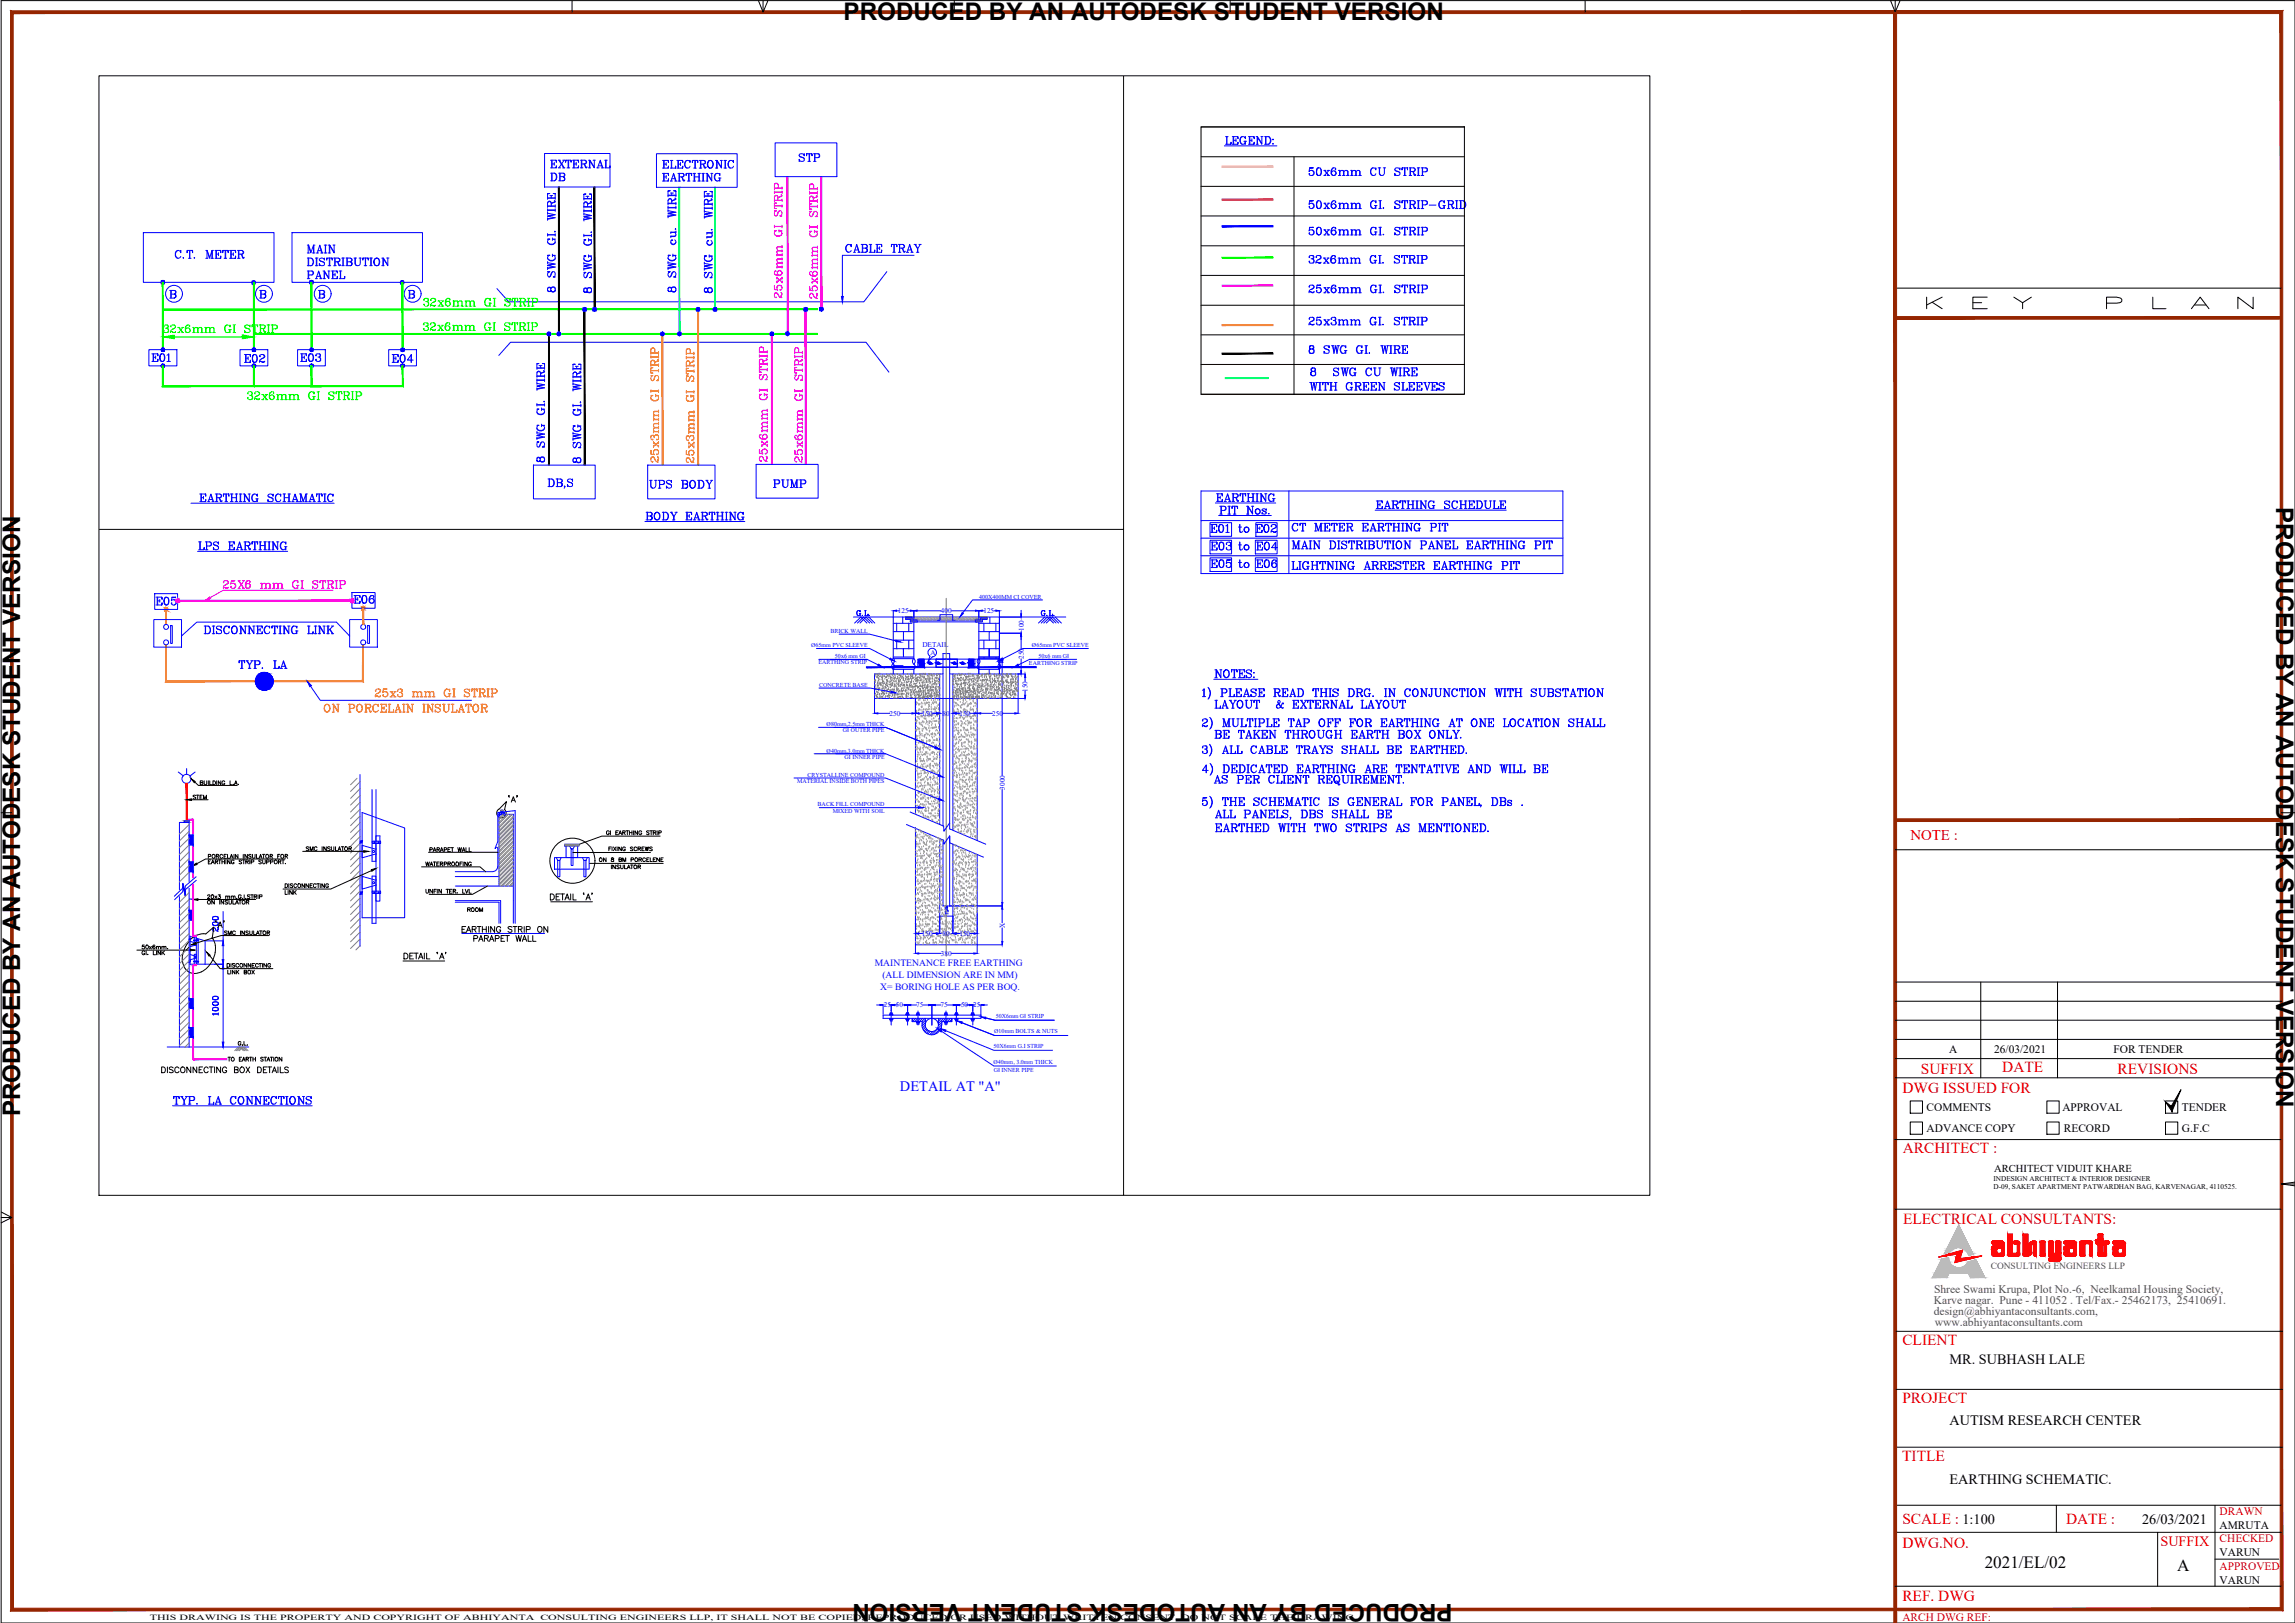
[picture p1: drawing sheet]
<svg xmlns="http://www.w3.org/2000/svg" width="420mm" height="297mm" viewBox="0 0 420 297" stroke-linecap="round" stroke-linejoin="round" font-family="sans-serif">
<defs><g id="words">
<text font-size="5.3" x="351.7" y="57.9">K E Y P L A N</text>
<g font-size="4.4">
<text x="154.4" y="3.6">PRODUCED BY AN AUTODESK STUDENT VERSION</text>
<text x="416.7" y="92.8" transform="rotate(90 416.7 92.8)">PRODUCED BY AN AUTODESK STUDENT VERSION</text>
<text x="3.7" y="204.3" transform="rotate(-90 3.7 204.3)">PRODUCED BY AN AUTODESK STUDENT VERSION</text>
<text x="265.9" y="293.6" transform="rotate(180 265.9 293.6)">PRODUCED BY AN AUTODESK STUDENT VERSION</text>
</g>
<g font-size="4.4" fill="#00f">
<text x="145.3" y="30.7">STP</text>
<text x="153.8" y="47.3">CABLE TRAY</text>
<text x="26.8" y="67.4">E01</text>
<text x="43.7" y="67.4">E02</text>
<text x="54" y="67.4">E03</text>
<text x="70.9" y="67.4">E04</text>
<text x="239.2" y="69.8">8 SWG CU WIRE</text>
<text x="118.2" y="90.7">UPS BODY</text>
<text x="140.8" y="90.3">PUMP</text>
<text x="220.8" y="98.8">E01</text>
<text x="220.8" y="102">E03</text>
<text x="225.8" y="98.8">to</text>
<text x="225.8" y="102">to</text>
<text x="229" y="98.8">E02</text>
<text x="229.3" y="102">E04</text>
<text x="220.8" y="105.1">E05</text>
<text x="225.8" y="105.1">to</text>
<text x="229.3" y="105.1">E06</text>
</g>
<text font-size="4.4" fill="#0f0" x="73.7" y="55.7">B</text>
<g font-size="4.4" fill="#f0f">
<text x="27.5" y="111.8">E05</text>
<text x="63.9" y="111.5">E06</text>
</g>
<g font-size="3.1">
<text x="363.3" y="286.9">2021/EL/02</text>
<text x="398.6" y="287.5">A</text>
</g>
<g font-size="2.8" fill="#f00">
<text x="351.7" y="196.5">SUFFIX</text>
<text x="366.6" y="196.2">DATE</text>
<text x="387.7" y="196.5">REVISIONS</text>
<text x="348.3" y="200.1">DWG ISSUED FOR</text>
<text x="348.4" y="210.9">ARCHITECT :</text>
<text x="348.4" y="224">ELECTRICAL CONSULTANTS:</text>
<text x="348.3" y="246.2">CLIENT</text>
<text x="348.3" y="256.7">PROJECT</text>
<text x="348.2" y="267.4">TITLE</text>
<text x="348.3" y="278.9">SCALE : 1:100</text>
<text x="378.2" y="279">DATE :</text>
<text x="348.3" y="283.2">DWG.NO.</text>
<text x="348.3" y="293.1">REF. DWG</text>
</g>
<text font-size="2.7" fill="#f00" x="349.8" y="153.7">NOTE :</text>
<text font-size="2.6" fill="#00f" x="164.8" y="199.6">DETAIL AT &quot;A&quot;</text>
<g font-size="2.6">
<text x="356.9" y="249.6">MR. SUBHASH LALE</text>
<text x="356.9" y="260.7">AUTISM RESEARCH CENTER</text>
<text x="356.9" y="271.5">EARTHING SCHEMATIC.</text>
<text x="392.2" y="278.9">26/03/2021</text>
</g>
<text font-size="2.6" fill="#f00" x="395.5" y="283">SUFFIX</text>
<g font-size="2.1">
<text x="356.8" y="192.8">A</text>
<text x="365.1" y="192.8">26/03/2021</text>
<text x="386.9" y="192.8">FOR TENDER</text>
<text x="352.7" y="203.4">COMMENTS</text>
<text x="377.6" y="203.4">APPROVAL</text>
<text x="399.5" y="203.4">TENDER</text>
<text x="352.7" y="207.2">ADVANCE COPY</text>
<text x="377.8" y="207.2">RECORD</text>
<text x="399.5" y="207.2">G.F.C</text>
<text x="406.4" y="279.9">AMRUTA</text>
<text x="406.4" y="284.8">VARUN</text>
<text x="406.4" y="289.8">VARUN</text>
</g>
<g font-size="2.1" fill="#723947">
<text x="354" y="238.7">Karve nagar. Pune - 411052 . Tel/Fax.- 25462173, 25410691.</text>
<text x="354.1" y="236.6">Shree Swami Krupa, Plot No.-6, Neelkamal Housing Society,</text>
<text x="354" y="240.7">design@abhiyantaconsultants.com,</text>
<text x="354.2" y="242.8">www.abhiyantaconsultants.com</text>
</g>
<g font-size="2.1" fill="#f00">
<text x="406.4" y="277.3">DRAWN</text>
<text x="406.4" y="282.3">CHECKED</text>
<text x="406.4" y="287.4">APPROVED</text>
<text x="348.3" y="296.7">ARCH DWG REF:</text>
</g>
<text font-size="1.9" x="365.1" y="214.4">ARCHITECT VIDUIT KHARE</text>
<g font-size="1.8" fill="#00f">
<text x="160.1" y="176.9">MAINTENANCE FREE EARTHING</text>
<text x="161.5" y="179.1">(ALL DIMENSION ARE IN MM)</text>
<text x="161.2" y="181.2">X= BORING HOLE AS PER BOQ.</text>
</g>
<text font-size="1.7" fill="#723947" x="364.4" y="232.3">CONSULTING ENGINEERS LLP</text>
<g font-size="1.5">
<text x="27.4" y="296.4">THIS DRAWING IS THE PROPERTY AND COPYRIGHT OF ABHIYANTA</text>
<text x="98.9" y="296.4">CONSULTING ENGINEERS LLP, IT SHALL NOT BE COPIED, REPRODUCED OR USED WITHOUT WRITTEN CONSENT. DO NOT SCALE THE DRAWING.</text>
</g>
<g font-size="1.3" fill="#00f">
<text x="164.4" y="112.2">125</text>
<text x="172.3" y="112.2">400</text>
<text x="180" y="112.2">125</text>
<text x="168.9" y="118.3">DETAIL</text>
<text x="170.3" y="120">A</text>
<text x="187.4" y="115.5" transform="rotate(-90 187.4 115.5)">100</text>
<text x="187.4" y="120.6" transform="rotate(-90 187.4 120.6)">250</text>
<text x="162.9" y="131">250</text>
<text x="168.8" y="131">150</text>
<text x="172.6" y="131">80</text>
<text x="175.6" y="131">150</text>
<text x="181.7" y="131">250</text>
<text x="188.1" y="126.6" transform="rotate(-90 188.1 126.6)">150</text>
<text x="183.9" y="144.5" transform="rotate(-90 183.9 144.5)">3000</text>
<text x="168.8" y="171.3">150</text>
<text x="172.6" y="171.3">80</text>
<text x="175.6" y="171.3">150</text>
<text x="183.9" y="169.8" transform="rotate(-90 183.9 169.8)">X</text>
<text x="172.3" y="174.9">380</text>
<text x="161.8" y="184.3">25</text>
<text x="164" y="184.4">50</text>
<text x="167.7" y="184.4">75</text>
<text x="172.2" y="184.4">75</text>
<text x="175.9" y="184.4">50</text>
<text x="178.2" y="184.3">25</text>
</g>
<g font-size="1.3">
<text x="365" y="216.1">INDESIGN ARCHITECT &amp; INTERIOR DESIGNER</text>
<text x="365" y="217.5">D-09, SAKET APARTMENT PATWARDHAN BAG, KARVENAGAR, 4110525.</text>
</g>
<g font-size="1.1" fill="#00f">
<text x="179.2" y="109.5">400X400MM CI COVER</text>
<text x="148.5" y="118.4">Ø65mm PVC SLEEVE</text>
<text x="152.1" y="115.9">BRICK WALL</text>
<text x="188.9" y="118.4">Ø65mm PVC SLEEVE</text>
<text x="149.9" y="121.6">EARTHING STRIP</text>
<text x="150" y="125.7">CONCRETE BASE</text>
<text x="152.9" y="120.4">50x6 mm GI</text>
<text x="188.4" y="121.7">EARTHING STRIP</text>
<text x="190.1" y="120.4">50x6 mm GI</text>
<text x="151.3" y="137.7">Ø40mm,3.0mm THICK</text>
<text x="151.3" y="132.9">Ø80mm,2.5mm THICK</text>
<text x="154.3" y="134.1">GI OUTER PIPE</text>
<text x="145.9" y="143.3">MATERIAL INSIDE BOTH PIPES</text>
<text x="147.8" y="142.1">CRYSTALLINE COMPOUND</text>
<text x="154.6" y="139">GI INNER PIPE</text>
<text x="149.7" y="147.6">BACK FILL COMPOUND</text>
<text x="152.5" y="148.7">MIXED WITH SOIL</text>
<text x="181.9" y="191.8">50X6mm G.I STRIP</text>
<text x="182" y="189.1">Ø10mm BOLTS &amp; NUTS</text>
<text x="182.3" y="186.3">50X6mm GI STRIP</text>
<text x="181.9" y="194.8">Ø40mm, 3.0mm THICK</text>
<text x="181.9" y="196.1">GI INNER PIPE</text>
</g>
</g></defs>
<!-- layer: AB - ELECTRICAL -->
<g fill="none" stroke="#00f" stroke-width=".18">
<path d="M99.7 28.1h12v6.1h-12zM100.2 39l1.4 .3-1.4 .3 1.4 .3-1.4 .2M100.2 37.2l.3-.3h.3l.1 .3M100.2 35.5l.5-.1h-.5v1.1M100.2 38.2v.5M100.2 38.8v.4M100.2 39.9v.4M100.2 38.5h1.4M100.2 38.4h1.4M100.2 37.7h1.4M100.2 36.3h1.4M100.2 36.2h1.4"/>
<path d="M100.7 35.8h.5M100.8 29.3h1.1v.4l-.1-.4M100.8 30.7h1.1v-.4l-.1 .4M100.8 31.7h.7a.74 .74 0 0 1 .5 .7 .74 .74 0 0 1-.5 .7h-.7M100.9 37.7l-.1-.8-.3-.1-.3 .4v.8M100.9 35.8v.4M101 29.3v1.4M101 31.7v1.4M101 30h.5M101.3 39.9l-1.1 .1M101.3 39.3l-1.1 .2M101.5 31.7a.81 .81 0 0 1 0 1.4"/>
<path d="M101.5 36.7l.1 .1v.2l-.6 .2M101.5 29.7v.6M101.5 36.7l.1 .2-.6 .3-.1 .2M101.6 35.5l-.3-.1h.3v1.1M101.6 37.5v.5M101.6 38.2v.5M102.2 30.7h.4M102.2 29.3h.4M102.3 31.7h1l.1 .4-.1 .2h-.2M102.3 33.1l1-.1 .1-.4-.3-.3 .2 .3v.4l-.2 .1M102.3 29.3l.9 1.4M102.4 29.3l.9 1.4"/>
<path d="M102.5 31.7v1.4M103 30.7h.4M103 29.3h.4M103.1 31.7l.2 .1v.4l-.8 .1M103.3 29.3l-1 1.4M103.6 29.3l-.1 .4v-.4h1.1v.4l-.1-.4M103.8 30.7h.5M104 29.3v1.4M104.1 29.3v1.4M104.8 29.3h1.1v.4l-.1-.4M104.8 30.7h1.1v-.4l-.1 .4M105 29.3v1.4"/>
<path d="M105.1 30h.4M105.1 29.3v1.4M105.5 29.7v.6M106.3 29.3h.8l.3 .3-.1 .3-.2 .1h-.6M106.3 30.7h.4M106.4 29.3v1.4M106.5 29.3v1.4M106.8 30l.3 .1 .1 .5h.2M106.9 39.1l1.4 .3-1.4 .3 1.4 .2-1.4 .3M106.9 37.3l.2-.3 .3 .1 .2 .2M106.9 35.6l.4-.1h-.4v1.1M106.9 38.3v.5"/>
<path d="M106.9 39v.4M106.9 39.9v.6M106.9 38.6h1.4M106.9 37.9h1.4M106.9 37.8h1.4M106.9 36.4h1.4M107 30l.2 .7h.2v-.2M107.1 29.3l.2 .3-.2 .4M107.3 35.9h.5M107.6 37.8l-.2-.8h-.4l-.1 .3v.8M107.6 35.9v.5M107.7 30.7h.4"/>
<path d="M107.7 29.3h.3M107.9 29.3v1.4M108 39.9l-1.1 .3M108 39.4l-1.1 .2M108.1 36.9h.2l-.1 .3-.6 .1M108.2 36.9v.1l-.6 .3v.2M108.3 35.6l-.4-.1h.4v1.1M108.3 37.6v.5M108.3 38.3v.5M108.6 29.3h.4M108.8 30.6l-.8-1.3v1.4M108.8 29.3v1.4l-.8-1.3"/>
<path d="M109.3 30.7h.4M109.4 30.7l.5-1.4 .5 1.4M109.6 30.3h.6M109.9 29.5l.4 1.2M110.1 30.7h.4M110.7 30.7h1v-.4l-.1 .4M110.7 29.3h.5M110.9 29.3v1.4M111 29.3v1.4M120.2 28.1h14.8v6.2h-14.8zM121.3 29.4h1.1v.3l-.1-.3M121.3 30.8h1.1v-.4l-.1 .4"/>
<path d="M121.3 31.7h1.1v.4l-.1-.4M121.3 33.1h1.1v-.4l-.1 .4M121.5 29.4v1.4M121.5 31.7v1.4M121.6 29.4v1.4M121.6 31.7v1.4M121.6 30h.4M121.6 32.4h.4M122 29.7v.6M122 32.1v.6M122.3 38.6l1.4 .2-1.4 .3 1.4 .3-1.4 .3M122.3 36.7l.3-.3 .4 .3"/>
<path d="M122.3 35l.4-.1h-.4v1.1M122.3 37.2h1.4M122.3 35.8h1.4M122.3 37.3h1.4M122.3 37.7v.5M122.3 38.4v.4M122.3 39.4v.5M122.3 38h1.4M122.3 35.7h1.4M122.7 30.8h1v-.4v.4M122.7 29.4h.5M122.7 33.1h.4"/>
<path d="M122.7 35.3h.6M122.9 33.1l.4-1.4 .5 1.4M122.9 29.4v1.4M123 37.2l-.1-.7-.4-.1-.2 .3v.8M123 29.4v1.4M123 35.3v.4M123 32.7h.6M123.3 31.9l.4 1.2M123.4 39.4l-1.1 .2M123.4 38.8l-1.1 .2M123.5 36.3l.2 .2-.6 .2M123.5 33.1h.4"/>
<path d="M123.6 36.3v.2l-.5 .2-.1 .2M123.7 35l-.4-.1h.4v1.1M123.7 37v.5M123.7 37.7v.5M123.9 29.4h1.1v.3l-.1-.3M123.9 30.8h1.1v-.4l-.1 .4M124.1 31.7l1 .1 .2 .2-.2 .3-.7 .1M124.1 29.4v1.4M124.1 33.1h.5M124.2 30h.4M124.2 29.4v1.4M124.3 31.7v1.4"/>
<path d="M124.6 29.7v.6M124.7 32.4l.4 .6h.2M124.8 32.5l.3 .6 .2-.2M124.9 31.7l.3 .3-.1 .2-.2 .2M125.7 31.7l-.1 .4v-.4h1v.4l-.1-.4M125.8 29.4a.78 .78 0 0 0-.4 .7 .78 .78 0 0 0 .4 .7M125.9 33.1h.4M126.1 31.7v1.4M126.2 31.7v1.4M126.3 29.6v.1v-.3v.2l-.1-.2a.7 .7 0 0 0-.9 .5 .7 .7 0 0 0 .5 .9 .38 .38 0 0 0 .5-.4M126.8 29.4l-.1 .3v-.3h1.1v.3l-.1-.3M126.9 33.1h.4"/>
<path d="M126.9 31.7h.4M127 30.8h.5M127.1 31.7v1.4M127.2 31.7v1.4M127.2 32.4h.8M127.2 29.4v1.4M127.3 29.4v1.4M127.8 33.1h.4M127.8 31.7h.4M128 31.7v1.4M128 29.4h.8l.3 .1v.4l-.8 .1M128 30.8h.5"/>
<path d="M128.2 29.4v1.4M128.3 29.4v1.4M128.5 33.1h.4M128.5 31.7h.4M128.7 30l.3 .6h.2M128.7 31.7v1.4M128.8 30.1l.1 .6 .3 .1v-.2M128.8 31.7v1.4M128.8 29.4l.3 .2-.1 .3-.2 .1M128.9 38.7l1.5 .3-1.5 .2 1.5 .3-1.5 .3M128.9 36.8l.3-.3 .4 .1v.2M128.9 35.1l.5-.1h-.5v1.1"/>
<path d="M128.9 35.9h1.5M128.9 37.9v.4M128.9 38.5v.4M128.9 39.5v.4M128.9 38.1h1.5M128.9 37.4h1.5M128.9 37.3h1.5M128.9 35.8h1.5M129.2 33.1h.4M129.2 31.7h.3M129.4 35.5h.5M129.5 31.7v1.4"/>
<path d="M129.6 37.3v-.7l-.5-.1-.2 .3v.8M129.6 35.5v.3M130 29.4a.72 .72 0 0 0-.5 .7 .72 .72 0 0 0 .6 .7 .72 .72 0 0 0 .5-.8 .72 .72 0 0 0-.6-.6 .82 .82 0 0 0 0 1.4M130 39.5l-1.1 .2M130 39l-1.1 .1M130.1 29.4a.82 .82 0 0 1 0 1.4M130.1 31.7h.4M130.2 36.4l.2 .2-.7 .3M130.2 36.4l.1 .1-.7 .5M130.3 33l-.8-1.3v1.4M130.3 31.7v1.4l-.8-1.2M130.4 35.1l-.4-.1h.4v1.1"/>
<path d="M130.4 37.2v.4M130.4 37.9v.4M131 29.4h.3M131 30.8h.4M131.2 29.4v1.4M131.3 31.7a.77 .77 0 0 0-.5 .7 .77 .77 0 0 0 .5 .7M131.5 32.6h.5M131.7 31.9l.1 .2v-.4l-.1 .2a.65 .65 0 0 0-1 .5 .65 .65 0 0 0 .9 .6l.1-.1M131.7 32.6v.5M131.8 32.6v.5M131.9 29.4h.3M132.1 30.6l-.8-1.2v1.4"/>
<path d="M132.1 29.4v1.4l-.8-1.3M132.5 29.4h.5M132.5 30.8h.5M132.8 29.4v1.4M133.7 29.4a.82 .82 0 0 0 0 1.4M134.2 29.6l.1 .1v-.3l-.1 .2-.1-.2a.67 .67 0 0 0-.9 .7 .67 .67 0 0 0 .9 .6l.2-.3M141.9 26.1h11.3v6.2h-11.3zM224.2 26.7h9.6M224.4 26.4h1v-.4l-.1 .4M224.4 25h.4M224.6 25v1.4M225.6 25h1.1v.4l-.1-.4"/>
<path d="M225.6 26.4h1.1v-.4l-.1 .4M225.8 25v1.4M225.8 25.7h.5M226.3 25.4v.5M227.5 25a.81 .81 0 0 0 0 1.4M227.7 25.9h.5M227.9 25.2l.1 .2v-.4l-.1 .2-.1-.2a.68 .68 0 0 0-.8 .3 .68 .68 0 0 0 .1 .9l.4 .2h.3l.1-.2M227.9 25.9v.5M228 25.9v.5M228.6 25h1v.4l-.1-.4M228.6 26.4h1v-.4l-.1 .4M228.7 25v1.4"/>
<path d="M228.8 25.7h.4M228.8 25v1.4M229.2 25.4v.5M230 25h.2M230 26.4h.4M230.2 25v1.4M230.8 25h.4M231 26.3l-.8-1.3v1.4M231 25v1.4l-.8-1.3M231.5 25h.7a.72 .72 0 0 1 .5 .7 .72 .72 0 0 1-.5 .7h-.7M231.7 25v1.4M231.8 25v1.4"/>
<path d="M232.2 25a.77 .77 0 0 1 .4 .7 .77 .77 0 0 1-.4 .7M233 25.5h.1zM233 26.3v.1zM239.8 36.8l.7-.1h-.7l-.2 .7a.5 .5 0 0 1 .8-.2 .5 .5 0 0 1 0 .8 .5 .5 0 0 1-.8-.2l.1-.1v.2M239.8 30.8l.7-.1h-.7l-.2 .7a.5 .5 0 0 1 .8-.2 .5 .5 0 0 1 0 .8 .5 .5 0 0 1-.8-.1l.1-.2v.2M240.2 37.2l.1 .1a.5 .5 0 0 1 .2 .5 .5 .5 0 0 1-.3 .4M240.2 31.2l.1 .1a.47 .47 0 0 1 .2 .4 .47 .47 0 0 1-.3 .4M241.4 36.7a.86 .86 0 0 0 0 1.5 .74 .74 0 0 0 .5-.7 .74 .74 0 0 0-.5-.8 .93 .93 0 0 0 0 1.5M241.4 30.7l-.2 .1-.2 .2v.9a.44 .44 0 0 0 .4 .2 .44 .44 0 0 0 .5-.2 .66 .66 0 0 0 0-.8 .66 .66 0 0 0-.6-.3 .96 .96 0 0 0 .1 1.3M241.7 36.8a1.03 1.03 0 0 1-.2 1.4M241.7 30.8a1.01 1.01 0 0 1-.2 1.3M242.4 37.2h.3"/>
<path d="M242.4 38.2h.3M242.4 31.2h.3M242.4 32.1h.3M242.5 37.2l.7 1M242.5 31.2l.7 .9M242.5 37.2l.8 1M242.5 31.2l.8 .9M243 37.2h.4M243 38.2h.4M243 31.2h.4M243 32.1h.4M243.3 37.2l-.8 1"/>
<path d="M243.3 31.2l-.8 .9M244.1 36.7a.89 .89 0 0 0 0 1.5M244.1 30.7a.85 .85 0 0 0 0 1.4M244.3 37.4a.44 .44 0 0 1 .3 .4 .44 .44 0 0 1-.4 .4M244.3 31.3a.44 .44 0 0 1 .3 .5 .44 .44 0 0 1-.4 .3M244.5 36.9v.2v-.3a.55 .55 0 0 0-.8 .6v.3a.47 .47 0 0 0 .4 .5 .47 .47 0 0 0 .5-.5 .47 .47 0 0 0-.5-.4l-.3 .4M244.5 30.9v.2l.1-.1a.48 .48 0 0 0-.6-.2 .48 .48 0 0 0-.3 .5v.4a.46 .46 0 0 0 .5 .5 .46 .46 0 0 0 .4-.6 .46 .46 0 0 0-.6-.3l-.2 .4M245 31.2h.3v.9M245 37.2h.3v1M245 38.2h.5M245 32.1h.5M245.2 31.2v.9"/>
<path d="M245.2 37.2v1M245.3 37.4a.41 .41 0 0 1 .7 0v.8M245.3 31.4a.41 .41 0 0 1 .7 0v.7M245.8 37.2l.2 .2v.8M245.8 31.2l.2 .2v.7M245.8 38.2h.5M245.8 32.1h.5M246 37.4a.45 .45 0 0 1 .8 0v.8M246 31.4a.45 .45 0 0 1 .8 0v.7M246.5 37.2l.2 .2v.8M246.5 31.2l.2 .2v.7M246.5 38.2h.5"/>
<path d="M246.5 32.1h.5M247.3 31.2h.2v.9M247.3 37.2h.2v1M247.3 38.2h.4M247.3 32.1h.4M247.4 31.2v.9M247.4 37.2v1M247.5 37.4a.45 .45 0 0 1 .8 0v.8M247.5 31.4a.45 .45 0 0 1 .8 0v.7M248 37.2l.2 .2v.8M248 31.2l.2 .2v.7M248 38.2h.5"/>
<path d="M248 32.1h.5M248.3 37.4a.41 .41 0 0 1 .7 0v.8M248.3 31.4a.41 .41 0 0 1 .7 0v.7M248.8 37.2l.1 .2v.8M248.8 31.2l.1 .2v.7M248.8 38.2h.4M248.8 32.1h.4M251.4 36.7a.81 .81 0 0 0-.5 .8 .81 .81 0 0 0 .5 .7M251.4 30.7a.78 .78 0 0 0-.5 .7 .78 .78 0 0 0 .5 .7M251.6 37.6h.5M251.8 36.9l.1 .3v-.5l-.1 .2a.51 .51 0 0 0-.6-.1 .51 .51 0 0 0-.3 .5l.1 .7a.48 .48 0 0 0 .8 0M251.8 30.9l.1 .2v-.4l-.1 .2a.63 .63 0 0 0-.8 .1 .63 .63 0 0 0 0 .9l.4 .2a.38 .38 0 0 0 .5-.3"/>
<path d="M251.8 37.6v.6M251.9 37.6v.6M252.3 30.7h.5M252.4 38.2h.5M252.4 36.7h.5M252.5 30.7v1a.47 .47 0 0 0 .5 .4 .47 .47 0 0 0 .4-.4v-1M252.6 30.7v1l.3 .4M252.6 36.7v1.5M252.7 36.7v1.5M253.2 38v.2zM253.2 30.7h.5M255.4 37.1l.8 .4a.46 .46 0 0 1-.3 .7 .46 .46 0 0 1-.5-.5v.5v-.2"/>
<path d="M255.4 31.1l.8 .3a.43 .43 0 0 1 0 .7h-.3a.42 .42 0 0 1-.5-.4v.4v-.2M256.2 36.9l.1-.2v.5a.45 .45 0 0 0-.5-.5 .45 .45 0 0 0-.4 .5l.9 .5M256.2 30.9l.1-.2v.4a.45 .45 0 0 0-.5-.4 .45 .45 0 0 0-.4 .5l.9 .5M256.8 36.7l-.1 .5v-.5h1v.5l-.1-.5M256.8 30.7l-.1 .4v-.4h1v.4l-.1-.4M257 38.2h.4M257 32.1h.4M257.1 30.7v1.4M257.1 36.7v1.5M257.2 30.7v1.4M257.2 36.7v1.5M258 36.7h.8l.3 .3-.1 .4h-.8"/>
<path d="M258 30.7h.8l.3 .3-.1 .3-.2 .1h-.6M258 38.2h.4M258 32.1h.4M258.1 30.7v1.4M258.1 36.7v1.5M258.2 30.7v1.4M258.2 36.7v1.5M258.6 37.4l.2 .1 .2 .6 .2-.1M258.6 31.4l.2 .1 .2 .6 .2-.1M258.7 37.5l.3 .7h.1l.1-.2M258.7 31.4l.2 .7h.2l.1-.2M258.8 36.7l.2 .3-.2 .4"/>
<path d="M258.8 30.7l.2 .3-.2 .4M259.5 38.2h.4M259.5 36.7h.4M259.5 32.1h.4M259.5 30.7h.4M259.6 30.7v1.4M259.6 36.7v1.5M259.7 30.7v1.4M259.7 36.7v1.5M260.2 36.7h.8l.3 .2v.5l-.9 .1M260.2 30.7h.8l.3 .1v.4l-.1 .2h-.8M260.2 38.2h.4"/>
<path d="M260.2 32.1h.4M260.4 30.7v1.4M260.4 36.7v1.5M261 36.7l.1 .1a.37 .37 0 0 1 .2 .4 .37 .37 0 0 1-.3 .3M261 30.7l.3 .3v.2l-.3 .2M261.7 37.5h1.2M263.9 36.7a.81 .81 0 0 0-.4 .8 .81 .81 0 0 0 .4 .7M264.2 37.6h.4M264.4 36.9v.3v-.5v.2a.67 .67 0 0 0-1 .2 .67 .67 0 0 0 .3 1 .48 .48 0 0 0 .7-.1M264.4 37.6v.6M265 36.7h.8l.3 .3-.1 .4h-.8M265 38.2h.4"/>
<path d="M265.2 36.7v1.5M265.6 37.4l.2 .1 .2 .6 .2-.1M265.7 37.5l.3 .7 .2-.2M265.8 36.7l.2 .3v.3l-.2 .1M266.4 38.2h.5M266.4 36.7h.5M266.7 36.7v1.5M267.2 36.7h.6a.75 .75 0 0 1 .6 .8 .75 .75 0 0 1-.6 .7h-.6M267.4 36.7v1.5M267.5 36.7v1.5M267.8 36.7a.81 .81 0 0 1 .5 .8 .81 .81 0 0 1-.5 .7M26.2 42.6h24v9.1h-24z"/>
<path d="M31.1 53.2h1l.1 .5-.3 .1M31.1 54.6h.8l.3-.2v-.4l-.3-.2 .3 .3v.2l-.3 .3M31.3 53.2v1.4M31.9 53.2l.3 .2-.1 .3-.2 .1h-.6M32.6 45.8a.81 .81 0 0 0-.5 .8 .81 .81 0 0 0 .5 .7M33 46l.1 .3v-.5l-.1 .2a.51 .51 0 0 0-.6-.1 .51 .51 0 0 0-.3 .5v.3a.52 .52 0 0 0 .4 .6 .52 .52 0 0 0 .6-.4M33.5 47.2h.1zM34.3 45.8l-.1 .5v-.5h1.1v.5l-.1-.5M34.5 47.3h.5M34.7 45.8v1.5M34.8 45.8v1.5M35.6 47.1v.2z"/>
<path d="M37.7 47.3h.4M37.7 45.8h.2l.5 1.3M37.9 47.3v-1.5l.5 1.5 .4-1.5v1.5M38.6 47.3h.5M38.8 45.8h.3M38.9 45.8v1.5M39.4 45.8h1v.5l-.1-.5M39.4 47.3h1v-.5l-.1 .5M39.5 45.8v1.5M39.6 45.8v1.5M39.6 46.5h.4M40 46.3v.5"/>
<path d="M40.9 45.8l-.1 .5v-.5h1v.5l-.1-.5M41 47.3h.5M41.2 45.8v1.5M41.3 45.8v1.5M42 45.8h1.1v.5v-.5M42 47.3h1.1v-.5v.5M42.2 45.8v1.5M42.3 46.5h.4M42.3 45.8v1.5M42.7 46.3v.5M43.5 45.8h.8l.3 .3-.1 .4h-.8M43.5 47.3h.4"/>
<path d="M43.6 45.8v1.5M43.7 45.8v1.5M44.1 46.5l.2 .1 .2 .5h.2M44.2 46.6l.3 .7h.1l.1-.2M44.3 45.8l.2 .3-.2 .4M47.5 53.2h1.1l.1 .3-.4 .3M47.5 54.6l1.1-.1 .1-.4-.1-.2-.3-.1 .3 .3v.3l-.3 .2M47.8 53.2v1.4M48.3 53.2l.3 .1v.4l-.3 .1h-.5M53.5 42.6h23.8v9.1h-23.8zM56.3 47.2h.6a.73 .73 0 0 1 .5 .7 .73 .73 0 0 1-.5 .7h-.6M56.3 49.6h.8l.3 .3-.2 .4h-.7"/>
<path d="M56.3 44.9h.2l.4 1.2M56.3 46.3h.3M56.3 51h.4M56.4 46.3v-1.4l.5 1.4 .5-1.4v1.4M56.4 47.2v1.4M56.4 49.6v1.4M56.5 47.2v1.4M56.5 49.6v1.4M56.9 47.2a.78 .78 0 0 1 .4 .7 .78 .78 0 0 1-.4 .7M57.1 49.6l.2 .3v.2l-.2 .2M57.2 46.3h.5M57.4 44.9h.3"/>
<path d="M57.4 44.9v1.4M57.7 47.2h.5M57.7 48.6h.5M57.7 51h.4M57.9 51l.4-1.4 .5 1.4M57.9 46.3h.4M57.9 47.2v1.4M58 47.2v1.4M58 50.6h.6M58.1 46.3l.4-1.4 .5 1.4M58.2 45.9h.6M58.3 53.2h1l.1 .3-.3 .3"/>
<path d="M58.3 54.6l1-.1 .1-.4-.1-.2-.2-.1 .3 .3-.1 .3-.2 .2M58.3 49.8l.4 1.2M58.5 47.6l.9 .4a.46 .46 0 0 1-.4 .6 .46 .46 0 0 1-.5-.4v.4v-.1M58.5 53.2v1.4M58.5 45.1l.4 1.2M58.5 51h.4M58.7 46.3h.4M59.1 53.2l.2 .1v.4l-.2 .1h-.6M59.1 51h.5M59.1 49.6h.3M59.4 47.4v-.2v.4a.48 .48 0 0 0-.5-.4 .48 .48 0 0 0-.4 .4l.1 .2 .8 .4M59.4 44.9h.4"/>
<path d="M59.4 46.3h.4M59.4 49.6v1.4M59.6 44.9v1.4M59.9 47.2l-.1 .4v-.4h1v.4l-.1-.4M60 49.6h.4M60.1 44.9h.3M60.1 46.3h.4M60.1 48.6h.4M60.2 50.9l-.8-1.3v1.4M60.2 49.6v1.4l-.8-1.3M60.3 44.9v1.4M60.3 47.2v1.4"/>
<path d="M60.4 47.2v1.4M60.7 49.6h1.1v.4l-.1-.4M60.7 51h1.1v-.4l-.1 .4M60.9 49.6v1.4M61 44.9h.3M61 49.6v1.4M61 50.3h.3M61.1 47.2h.8l.3 .2v.4l-.9 .1M61.1 48.6h.5M61.2 46.1l-.8-1.2v1.4M61.2 44.9v1.4l-.8-1.3M61.3 47.2v1.4"/>
<path d="M61.3 50v.5M61.7 47.9h.1l.4 .7 .1-.1M61.8 47.9l.2 .7h.2l.1-.1M61.9 47.2l.3 .3-.1 .3-.2 .1M62.1 51h1v-.4l-.1 .4M62.1 49.6h.5M62.3 49.6v1.4M62.6 47.2h.4M62.6 48.6h.4M62.8 47.2v1.4M63.3 47.2h.8l.3 .2 .1 .2-.4 .3M63.3 48.6h1l.2-.4-.4-.3 .3 .3v.2l-.3 .2"/>
<path d="M63.5 47.2v1.4M63.6 47.2v1.4M64.1 47.2l.3 .3-.1 .3-.2 .1h-.5M64.8 47.2h.5M65 47.2v1a.5 .5 0 0 0 .5 .4 .5 .5 0 0 0 .5-.4v-1M65.1 47.2v1l.3 .4M65.7 47.2h.4M66.5 47.2l-.1 .4v-.4h1v.4v-.4M66.7 48.6h.4M66.9 47.2v1.4M67.7 47.2h.5M67.7 48.6h.5"/>
<path d="M67.9 47.2v1.4M68.9 47.2a.7 .7 0 0 0-.5 .9 .7 .7 0 0 0 .9 .5 .7 .7 0 0 0 .2-.9 .7 .7 0 0 0-.8-.4 .81 .81 0 0 0 .2 1.3M69 47.2a.82 .82 0 0 1 0 1.4M69.9 47.2h.3M69.9 48.6h.4M70.1 47.2v1.4M70.8 47.2h.4M71 48.5l-.8-1.3v1.4M71 47.2v1.4l-.8-1.2M100.2 53.1l.1 .2h.5v-.7h-.3a.44 .44 0 0 0 0 .7h.2l.1-.2M100.2 52.9a.36 .36 0 0 1 .6-.2v.2l.3-.4a.46 .46 0 0 1 .6 .6 .46 .46 0 0 1-.8 .2l-.1-.2 .3 .3 .4-.1 .1-.2M100.2 48.1l1.4 .2-1.4 .3 1.4 .3-1.4 .2"/>
<path d="M100.2 47.3a.82 .82 0 0 0 1.4 0M100.2 44.3a.82 .82 0 0 0 1.4 0M100.2 43h1.4M100.2 42.7v.5M100.2 47.9v.3M100.2 48.9v.4M100.5 46.8l.2-.1h-.5l.3 .1a.67 .67 0 0 0 .2 .9 .67 .67 0 0 0 .9-.3v-.3l-.1-.3M100.5 43.8h.2h-.5h.3a.67 .67 0 0 0 .2 1 .67 .67 0 0 0 .9-.3v-.4l-.1-.3M100.9 52.7l.5-.1 .2 .3M101.1 46.8h.5M101.1 46.7h.5M101.1 43.5v.5"/>
<path d="M101.1 46.5v.5M101.1 43.8h.5M101.2 49.7l-.4 .8-.3 .2a.55 .55 0 0 1-.3-.6 .55 .55 0 0 1 .5-.4h-.5l.3 .1M101.3 48.9l-1.1 .2M101.3 48.3l-1.1 .2M101.5 50.6l.1 .1h-.3a.58 .58 0 0 0 .2-1l-.5 .1-.4 .9M101.6 42.3v.2zM101.6 42.7v.5M106.9 53.2a.35 .35 0 0 0 .5 .3 .5 .5 0 0 0-.3-.8l-.2 .1a.45 .45 0 0 0 .2 .7l.4-.3M106.9 53a.31 .31 0 0 1 .3-.2 .31 .31 0 0 1 .3 .2l.2-.4a.49 .49 0 0 1 .6 .4 .49 .49 0 0 1-.3 .6h-.3l-.2-.4 .2 .3h.5l.1-.3M106.9 48.2l1.4 .3-1.4 .2 1.4 .3-1.4 .3M106.9 47.4a.78 .78 0 0 0 .7 .4 .78 .78 0 0 0 .7-.4"/>
<path d="M106.9 44.4a.78 .78 0 0 0 .7 .4 .78 .78 0 0 0 .7-.4M106.9 42.9v.4M106.9 48v.4M106.9 49v.5M106.9 43.1h1.4M107.1 46.9l.2-.1h-.4l.2 .1a.67 .67 0 0 0 .2 1 .67 .67 0 0 0 .9-.3v-.6l-.1-.1M107.1 43.9h.2h-.4h.2a.67 .67 0 0 0 .2 1 .67 .67 0 0 0 .9-.3v-.5l-.1-.2M107.6 52.8l.4-.1 .3 .3M107.7 46.9h.6M107.7 46.8h.6M107.7 43.7v.4M107.7 46.6v.5"/>
<path d="M107.7 43.9h.6M107.8 49.9l-.4 .8-.2 .1a.5 .5 0 0 1-.3-.5 .5 .5 0 0 1 .4-.4h-.4h.2M108 49l-1.1 .2M108 48.5l-1.1 .2M108.1 50.7l.2 .1h-.4a.49 .49 0 0 0 .4-.5 .49 .49 0 0 0-.5-.4l-.2 .1-.4 .8M108.2 42.4v.2zM108.3 42.9v.4M122.3 53.1l.1 .2 .3 .1a.46 .46 0 0 0 0-.8h-.2a.44 .44 0 0 0 0 .7h.2l.2-.2M122.3 52.9a.36 .36 0 0 1 .6-.2v.2l.1-.3 .2-.1a.49 .49 0 0 1 .5 .4 .49 .49 0 0 1-.2 .6l-.5-.2-.1-.2 .3 .3 .4-.1 .1-.2M122.3 48.1l1.4 .2-1.4 .3 1.4 .3-1.4 .2M122.3 47.3a.85 .85 0 0 0 1.4 0M122.3 47.9v.3"/>
<path d="M122.3 48.9v.4M122.5 46.8l.2-.1h-.4l.2 .1a.67 .67 0 0 0 .2 .9 .67 .67 0 0 0 1-.3 .48 .48 0 0 0-.2-.6M122.8 44.4l.1 .1a.5 .5 0 0 0 .4 .2 .5 .5 0 0 0 .4-.3M123 52.7l.5-.1 .2 .3M123.2 46.8h.5M123.2 46.7h.5M123.2 46.5v.5M123.3 49.7l-.5 .9-.3 .1a.55 .55 0 0 1-.2-.6 .55 .55 0 0 1 .4-.4h-.4l.2 .1M123.4 48.9l-1.1 .2M123.4 48.3l-1.1 .2M123.5 50.6l.2 .1h-.4a.49 .49 0 0 0 .4-.5 .49 .49 0 0 0-.4-.5l-.7 1M123.5 43.9a.48 .48 0 0 1 .2 .7 .48 .48 0 0 1-.8 0 .48 .48 0 0 1 .2-.7v.1h-.1"/>
<path d="M123.5 42.5a.45 .45 0 0 1 0 .8h-.7M123.7 41.9v.1zM123.7 43l-.2 .2h-.7v.3M123.7 42.3v.2h-.9M123.7 42.5h-.9v.2M128.9 53.2l.1 .3h.4a.46 .46 0 0 0 0-.8h-.2a.44 .44 0 0 0 0 .8h.2l.2-.3M128.9 53a.36 .36 0 0 1 .6-.2l.1 .2v-.2a.46 .46 0 0 1 .7 0 .46 .46 0 0 1 0 .6 .46 .46 0 0 1-.7 .1v-.3l.2 .3h.4l.2-.3M128.9 48.2l1.5 .3-1.5 .2 1.5 .3-1.5 .3M128.9 47.4a.81 .81 0 0 0 .8 .4 .81 .81 0 0 0 .7-.4M128.9 48v.4M128.9 49v.5M129.2 46.9l.2-.1h-.5l.3 .1a.67 .67 0 0 0 .2 1 .67 .67 0 0 0 .9-.3 .48 .48 0 0 0-.1-.7"/>
<path d="M129.4 44.5l.1 .1a.5 .5 0 0 0 .5 .2 .5 .5 0 0 0 .4-.3M129.6 52.8l.5-.1 .3 .3M129.8 46.9h.6M129.8 46.8h.6M129.8 46.6v.5M129.9 49.9l-.4 .8-.3 .1a.55 .55 0 0 1-.3-.5 .55 .55 0 0 1 .5-.4h-.5h.3M130 49l-1.1 .2M130 48.5l-1.1 .2M130.2 50.7l.2 .1h-.4a.47 .47 0 0 0 .4-.5 .47 .47 0 0 0-.6-.4l-.5 .9M130.2 44a.48 .48 0 0 1 .1 .7 .48 .48 0 0 1-.7 0 .48 .48 0 0 1 .1-.7v.1h-.1M130.2 42.7a.45 .45 0 0 1 0 .7h-.8M130.3 42v.1z"/>
<path d="M130.4 43.1l-.2 .2h-.8v.3M130.4 42.4v.3h-1M130.4 42.6h-1v.3M162.3 49.7l-4.1 5.5h-65.1l-2.1-2.4M167.3 46.7h-13.1v7.6M239.7 47l-.1 .1a.45 .45 0 0 1 .5-.3 .45 .45 0 0 1 .4 .3v.2l-.5 .1M239.7 52.4l-.1 .1a.45 .45 0 0 1 .6-.3 .45 .45 0 0 1 .3 .5l-.2 .2a.65 .65 0 0 0-.7 .7M239.7 58.3l-.1 .1a.46 .46 0 0 1 .6-.3 .46 .46 0 0 1 .3 .5l-.6 .4-.3 .5M239.8 41.6h.7h-.7l-.2 .7a.49 .49 0 0 1 .8-.2 .49 .49 0 0 1 0 .8 .49 .49 0 0 1-.8-.2l.1-.1v.1M239.9 53.4l.3 .2h.3l.1-.2-.2 .1-.5-.1-.3 .1M239.9 59.3l.3 .2h.3l.1-.2-.2 .1-.8-.1M240.2 42.1h.1a.5 .5 0 0 1 .2 .5 .5 .5 0 0 1-.3 .4"/>
<path d="M240.2 46.8a.31 .31 0 0 1 .3 .3 .31 .31 0 0 1-.3 .3 .41 .41 0 0 1 .4 .4 .41 .41 0 0 1-.4 .4l-.4-.1-.2-.2 .1-.1v.1M240.2 52.2l.3 .2a.62 .62 0 0 1-.5 .6M240.2 58.1l.3 .2a.55 .55 0 0 1-.5 .6M240.5 47.5a.42 .42 0 0 1-.1 .6M241 47l-.1 .1a.46 .46 0 0 1 .6-.3 .46 .46 0 0 1 .3 .5l-.7 .4-.2 .5M241.1 48l.4 .2h.2l.2-.2-.2 .1-.8-.1M241.1 52.2h.7h-.7l-.1 .7a.49 .49 0 0 1 .8-.2 .49 .49 0 0 1 0 .7 .49 .49 0 0 1-.8-.2h.1l-.1 .1M241.1 58.1h.7h-.7l-.1 .6a.5 .5 0 0 1 .8-.1 .5 .5 0 0 1 0 .8 .5 .5 0 0 1-.8-.2v-.1v.1M241.4 41.6h-.2l-.2 .3v.8a.44 .44 0 0 0 .4 .3 .44 .44 0 0 0 .5-.3 .66 .66 0 0 0 0-.7 .66 .66 0 0 0-.6-.4 .96 .96 0 0 0 .1 1.4M241.5 46.8l.3 .2a.55 .55 0 0 1-.5 .6M241.5 52.6l.2 .1 .2 .3a.44 .44 0 0 1-.4 .6M241.5 58.5a.49 .49 0 0 1 .4 .5 .49 .49 0 0 1-.4 .5"/>
<path d="M241.7 41.6a1.01 1.01 0 0 1-.2 1.4M242.3 47.2h.4M242.3 48.2h.4M242.4 42.1h.3M242.4 43h.3M242.4 52.6h.3M242.4 53.6h.3M242.4 58.5h.3M242.4 59.5h.3M242.4 47.2l.8 1M242.5 42.1l.7 .9M242.5 47.2l.7 1"/>
<path d="M242.5 52.6l.7 1M242.5 58.5l.7 1M242.5 42.1l.8 .9M242.5 52.6l.8 1M242.5 58.5l.8 1M243 47.2h.3M243 48.2h.3M243 42.1h.4M243 43h.4M243 52.6h.4M243 53.6h.4M243 58.5h.4"/>
<path d="M243 59.5h.4M243.2 47.2l-.8 1M243.3 42.1l-.8 .9M243.3 52.6l-.8 1M243.3 58.5l-.8 1M243.8 58.3v.1l-.1-.1 .1-.2a.52 .52 0 0 1 .8 .2l-.1 .3-.4 .1M244.1 46.8a.82 .82 0 0 0-.1 1.4M244.1 41.6a.85 .85 0 0 0 0 1.4M244.1 52.2a.85 .85 0 0 0 0 1.4M244.3 47.4l.2 .3-.1 .3-.3 .2M244.3 58.1l.2 .2-.1 .3-.1 .1h.1a.37 .37 0 0 1 .3 .5 .37 .37 0 0 1-.4 .3l-.5-.1-.1-.2 .1-.1v.1M244.3 42.2a.44 .44 0 0 1 .3 .4 .44 .44 0 0 1-.4 .4"/>
<path d="M244.3 52.8a.44 .44 0 0 1 .3 .4 .44 .44 0 0 1-.4 .4M244.4 47v.1v-.3h-.1a.52 .52 0 0 0-.7 .6v.4a.45 .45 0 0 0 .6 .4 .45 .45 0 0 0 .3-.6 .45 .45 0 0 0-.6-.2l-.2 .3M244.5 41.8v.1h.1a.48 .48 0 0 0-.6-.3 .48 .48 0 0 0-.3 .6v.4a.47 .47 0 0 0 .4 .4 .47 .47 0 0 0 .5-.4 .47 .47 0 0 0-.5-.5l-.3 .4M244.5 52.4v.1l.1-.1a.48 .48 0 0 0-.6-.2 .48 .48 0 0 0-.3 .6v.4a.47 .47 0 0 0 .4 .4 .47 .47 0 0 0 .5-.4 .47 .47 0 0 0-.5-.5l-.3 .4M244.5 58.8l.1 .4-.2 .2M245 47.2h.2v1M245 58.5h.2v1M245 48.2h.4M245 59.5h.4M245 42.1h.3v.9M245 52.6h.3v1M245 43h.5"/>
<path d="M245 53.6h.5M245.2 47.2v1M245.2 58.5v1M245.2 47.4a.41 .41 0 0 1 .8 0v.8M245.2 58.7a.41 .41 0 0 1 .8 0v.8M245.2 42.1v.9M245.2 52.6v1M245.3 42.3l.1-.2h.6v.9M245.3 52.9l.1-.2h.6v.9M245.7 47.2l.2 .2v.8M245.7 58.5l.2 .2v.8M245.7 48.2h.5"/>
<path d="M245.7 59.5h.5M245.8 42.1l.2 .2v.7M245.8 52.6l.2 .3v.7M245.8 43h.5M245.8 53.6h.5M246 47.4a.45 .45 0 0 1 .7 0v.8M246 58.7a.45 .45 0 0 1 .7 0v.8M246 42.3l.2-.2h.5l.1 .9M246 52.9l.2-.2h.5l.1 .9M246.5 47.2l.1 .2v.8M246.5 58.5l.1 .2v.8M246.5 48.2h.4"/>
<path d="M246.5 59.5h.4M246.5 42.1l.2 .2v.7M246.5 52.6l.2 .3v.7M246.5 43h.5M246.5 53.6h.5M247.2 47.2h.2v1M247.2 58.5h.2v1M247.2 48.2h.5M247.2 59.5h.5M247.3 42.1h.2v.9M247.3 43h.4M247.3 52.6h.2v1"/>
<path d="M247.3 53.6h.4M247.4 47.2v1M247.4 58.5v1M247.4 47.4a.45 .45 0 0 1 .8 0v.8M247.4 58.7a.45 .45 0 0 1 .8 0v.8M247.4 42.1v.9M247.4 52.6v1M247.5 42.3l.2-.2h.5l.1 .9M247.5 52.9l.2-.2h.5l.1 .9M247.9 47.2l.2 .2v.8M247.9 58.5l.2 .2v.8M247.9 48.2h.5"/>
<path d="M247.9 59.5h.5M248 42.1l.2 .2v.7M248 52.6l.2 .3v.7M248 43h.5M248 53.6h.5M248.2 47.4a.41 .41 0 0 1 .7 0v.8M248.2 58.7a.41 .41 0 0 1 .7 0v.8M248.3 42.3l.1-.2h.5l.1 .9M248.3 52.9l.1-.2h.5l.1 .9M248.7 47.2l.2 .2v.8M248.7 58.5l.2 .2v.8M248.7 48.2h.4"/>
<path d="M248.7 59.5h.4M248.8 42.1l.1 .2v.7M248.8 52.6l.1 .3v.7M248.8 43h.4M248.8 53.6h.4M251.3 46.8a.82 .82 0 0 0 0 1.4M251.3 58.1a.82 .82 0 0 0 0 1.4M251.4 41.6a.77 .77 0 0 0-.5 .7 .77 .77 0 0 0 .5 .7M251.4 52.2a.77 .77 0 0 0-.5 .7 .77 .77 0 0 0 .5 .7M251.5 47.7h.6M251.5 59h.6M251.6 42.4h.5"/>
<path d="M251.6 53h.5M251.8 47v.1v-.3v.2l-.2-.2a.7 .7 0 0 0-.8 .3 .7 .7 0 0 0 .2 .9l.3 .2 .5-.2M251.8 58.3v.1v-.3v.2l-.2-.2a.7 .7 0 0 0-.8 .3 .7 .7 0 0 0 .2 .9l.3 .2 .5-.2M251.8 47.7v.5M251.8 59v.5M251.8 41.8l.1 .2v-.4l-.1 .2-.1-.2a.7 .7 0 0 0-.8 .5 .7 .7 0 0 0 .5 .9l.4-.2M251.8 52.4l.1 .2v-.4l-.1 .2-.1-.2a.7 .7 0 0 0-.8 .5 .7 .7 0 0 0 .5 .9l.4-.2M251.8 42.4v.6M251.8 53v.6M251.9 42.4v.6M251.9 53v.6M252.4 48.2h.5"/>
<path d="M252.4 46.8h.5M252.4 59.5h.5M252.4 58.1h.5M252.4 43h.5M252.4 41.6h.5M252.4 53.6h.5M252.4 52.2h.5M252.6 46.8v1.4M252.6 58.1v1.4M252.6 41.6v1.4M252.6 52.2v1.4M252.7 41.6v1.4"/>
<path d="M252.7 52.2v1.4M253.1 48.1h.1zM253.1 59.4h.1zM253.2 53.5h.1zM253.2 42.9v.1zM255.3 47.1l.9 .5a.46 .46 0 0 1-.4 .6 .46 .46 0 0 1-.5-.4v.4l.1-.2M255.3 58.4l.9 .5a.46 .46 0 0 1-.4 .6 .46 .46 0 0 1-.5-.4v.4l.1-.2M255.4 41.9l.8 .4a.46 .46 0 0 1-.3 .8 .46 .46 0 0 1-.5-.5v.4v-.2M255.4 52.5l.8 .4a.46 .46 0 0 1-.3 .7 .46 .46 0 0 1-.5-.4v.4v-.2M256.2 47v-.2v.3a.48 .48 0 0 0-.4-.3 .48 .48 0 0 0-.5 .3l.1 .2 .8 .4M256.2 58.3v-.2v.3a.48 .48 0 0 0-.4-.3 .48 .48 0 0 0-.5 .3l.1 .2 .8 .4M256.2 41.8l.1-.2v.4a.48 .48 0 0 0-.5-.4 .48 .48 0 0 0-.4 .3l.9 .6"/>
<path d="M256.2 52.4l.1-.2v.4a.48 .48 0 0 0-.5-.4 .48 .48 0 0 0-.4 .3l.9 .6M256.7 46.8l-.1 .3v-.3h1v.3v-.3M256.7 58.1l-.1 .3v-.3h1v.3v-.3M256.8 41.6l-.1 .4v-.4h1v.4l-.1-.4M256.8 52.2l-.1 .4v-.4h1v.4l-.1-.4M256.9 48.2h.4M256.9 59.5h.4M257 43h.4M257 53.6h.4M257.1 46.8v1.4M257.1 58.1v1.4M257.1 41.6v1.4"/>
<path d="M257.1 52.2v1.4M257.2 41.6v1.4M257.2 52.2v1.4M257.9 46.8h1l.1 .2-.1 .4h-.8M257.9 58.1h1l.1 .2-.1 .4h-.8M257.9 48.2h.5M257.9 59.5h.5M258 41.6h.8l.3 .3-.1 .2-.2 .2h-.6M258 52.2h.8l.3 .2-.1 .3-.2 .2h-.6M258 43h.4M258 53.6h.4M258.1 46.8v1.4"/>
<path d="M258.1 58.1v1.4M258.1 41.6v1.4M258.1 52.2v1.4M258.2 41.6v1.4M258.2 52.2v1.4M258.5 47.4l.2 .2 .3 .5 .1-.1-.1 .2-.2-.1-.2-.6M258.5 58.7l.2 .2 .3 .5 .1-.1-.1 .2-.2-.1-.2-.6M258.6 42.3l.2 .1 .2 .5h.2M258.6 52.9l.2 .1 .2 .5h.2M258.7 42.3l.3 .7h.1l.1-.2M258.7 46.8l.3 .2-.1 .3-.2 .1M258.7 52.9l.3 .7h.1l.1-.2"/>
<path d="M258.7 58.1l.3 .2-.1 .3-.2 .1M258.8 41.6l.2 .3-.2 .4M258.8 52.2l.2 .2-.2 .5M259.4 48.2h.4M259.4 46.8h.4M259.4 59.5h.4M259.4 58.1h.4M259.5 43h.4M259.5 41.6h.4M259.5 53.6h.4M259.5 52.2h.4M259.6 46.8v1.4"/>
<path d="M259.6 58.1v1.4M259.6 41.6v1.4M259.6 52.2v1.4M259.7 41.6v1.4M259.7 52.2v1.4M260.1 46.8h.8l.4 .2-.2 .4-.7 .1M260.1 58.1h.8l.4 .2-.2 .4-.7 .1M260.1 48.2h.5M260.1 59.5h.5M260.2 41.6h.8l.3 .1v.4l-.1 .2h-.8M260.2 52.2h.8l.3 .1v.3l-.1 .3h-.8M260.2 43h.4"/>
<path d="M260.2 53.6h.4M260.3 46.8v1.4M260.3 58.1v1.4M260.4 41.6v1.4M260.4 46.8v1.4M260.4 52.2v1.4M260.4 58.1v1.4M260.9 46.8l.3 .2v.2l-.3 .3M260.9 58.1l.3 .2v.2l-.3 .3M261 41.6l.3 .3v.2l-.3 .2M261 52.2l.3 .2v.2l-.3 .3M91.3 65.1l2.2-2.5h65l4.2 5.5"/>
<path d="M98.3 79.2l1.4 .2-1.4 .3 1.4 .3-1.4 .2M98.3 78.4a.81 .81 0 0 0 1.4 0M98.3 75.4a.81 .81 0 0 0 1.4 0M98.3 70.2l1.4 .2-1.4 .3 1.4 .3-1.4 .2M98.3 68.3l.3-.3 .2 .1 .2 .2M98.3 66.6l.4-.1h-.4v1.1M98.3 69.3v.5M98.3 70v.3M98.3 71v.4M98.3 73.9v.4M98.3 79v.4M98.3 80v.5"/>
<path d="M98.3 74.1h1.4M98.3 69.6h1.4M98.3 69.5h1.4M98.3 68.9h1.4M98.3 68.8h1.4M98.3 67.4h1.4M98.3 67.3h1.4M98.5 77.9l.2-.1h-.4l.2 .1a.66 .66 0 0 0 .1 .9 .66 .66 0 0 0 .9-.1 .52 .52 0 0 0 0-.8M98.5 74.9h.2h-.4h.2a.66 .66 0 0 0 .1 .9 .66 .66 0 0 0 .9 0 .52 .52 0 0 0 0-.9M98.7 66.9h.5M99 68.8l-.1-.7-.3-.2-.3 .2v1M99 66.9v.4"/>
<path d="M99.1 77.9h.6M99.1 77.8h.6M99.1 74.7v.4M99.1 77.6v.5M99.1 74.9h.6M99.4 80l-1.1 .2M99.4 79.4l-1.1 .3M99.4 71l-1.1 .1M99.4 70.4l-1.1 .2M99.5 67.8l.2 .3-.7 .3M99.6 67.8v.2l-.5 .3-.1 .2M99.6 73.4v.2z"/>
<path d="M99.7 66.6l-.4-.1h.4v1.1M99.7 68.6v.5M99.7 69.3v.5M99.7 73.9v.4M104.9 79.3l1.4 .3-1.4 .2 1.4 .3-1.4 .3M104.9 78.5a.85 .85 0 0 0 1.4 0M104.9 75.6a.85 .85 0 0 0 1.4 0M104.9 70.3l1.4 .3-1.4 .2 1.4 .3-1.4 .3M104.9 68.4l.3-.3 .3 .1 .1 .2M104.9 66.7h.4h-.4v1M104.9 69.5v.4M104.9 70.1v.4"/>
<path d="M104.9 71.1v.5M104.9 74v.5M104.9 79.1v.4M104.9 74.2h1.4M104.9 69.8h1.4M104.9 69.7h1.4M104.9 69h1.4M104.9 68.9h1.4M104.9 67.5h1.4M105.1 78h.2h-.4h.2a.66 .66 0 0 0 .1 .9 .66 .66 0 0 0 .9 0 .52 .52 0 0 0 0-.9M105.1 75h.2h-.4h.2a.66 .66 0 0 0 .1 1 .66 .66 0 0 0 .9-.1 .52 .52 0 0 0 0-.9M105.3 67h.6"/>
<path d="M105.6 68.9l-.1-.7-.3-.1-.3 .3v.8M105.6 67v.5M105.8 78h.5M105.8 74.8v.5M105.8 77.8v.4M105.8 75h.5M106 79.6l-1.1 .2M106 71.1l-1.1 .2M106 70.6l-1.1 .2M106.1 68l.2 .2-.6 .2M106.2 68l.1 .1-.6 .3-.1 .2M106.3 73.6v.1z"/>
<path d="M106.3 66.7h-.4h.4v1M106.3 68.7v.5M106.3 69.5v.4M106.3 74v.5M240 63.3a.35 .35 0 0 0-.2 .5 .5 .5 0 0 0 .7-.3v-.2a.45 .45 0 0 0-.7 .2l.2 .4M240 70l.2 1.4 .3-1.4 .3 1.4 .2-1.4M240.2 63.3a.31 .31 0 0 1 .3 .3 .31 .31 0 0 1-.3 .3l.3 .1 .1 .2a.46 .46 0 0 1-.6 .5 .46 .46 0 0 1-.2-.7l.2-.1-.3 .3 .1 .3 .2 .2M240.4 64l.1 .4-.3 .3M241.4 71.4h.5M241.6 70v1.4M241.7 70v1.4M242.4 63.6l.8 .4a.43 .43 0 0 1 0 .6l-.2 .1a.45 .45 0 0 1-.6-.4v.4l.1-.2"/>
<path d="M242.4 71.4h.5M242.6 70v1.4M242.7 70v1.4M243.3 63.5v-.2v.4a.48 .48 0 0 0-.4-.4 .48 .48 0 0 0-.5 .3l.1 .2 .8 .4M243.4 71.4h.5M243.6 70v1.4M243.7 70v1.4M243.8 63.3h.4M244 63.3l.2 1.4 .3-1.4 .3 1.4 .2-1.4M244 63.3l.2 1M244.3 71.4h.5M244.5 70v1.4"/>
<path d="M244.6 63.3l.2 1M244.6 70v1.4M244.8 63.3h.4M245.8 63.3a.82 .82 0 0 0 0 1.4M246.1 64.2h.5M246.3 63.5l.1 .2v-.4l-.1 .2-.1-.2a.68 .68 0 0 0-.8 .3 .68 .68 0 0 0 .1 .9l.3 .2 .4-.1 .1-.1M246.3 64.2v.5M246.4 64.2v.5M246.9 70a.78 .78 0 0 0-.4 .7 .78 .78 0 0 0 .4 .7M247.4 70.2l.1 .2v-.4l-.1 .2a.51 .51 0 0 0-.6-.2 .51 .51 0 0 0-.3 .6v.5l.2 .3h.4l.3-.2M247.4 70.9v.5M247.5 70.9v.5"/>
<path d="M248 71.4h.5M248.2 70v1.4M248.3 70v1.4M248.8 70.8l.2 .6h.1l.1-.2M248.8 63.3a.82 .82 0 0 0 0 1.4M249.1 64.2h.5M249.3 63.5v.2v-.4v.2l-.2-.2a.68 .68 0 0 0-.8 .3 .68 .68 0 0 0 .2 .9l.3 .2 .3-.1 .2-.1M249.3 64.2v.5M249.5 71.4h1.1v-.4l-.1 .4M249.7 70v1.4M249.8 70v1.4M249.9 63.3h.5"/>
<path d="M249.9 64.7h.5M250.1 63.3v1.4M250.6 64.6h.1zM250.9 71.4h1.1v-.4l-.1 .4M251.1 70v1.4M251.2 70v1.4M252.3 71.4h.4M252.5 70v1.4M252.8 63.3h.4M253 63.3l.2 1.4 .3-1.4 .3 1.4 .2-1.4M253 63.3l.2 1M253.4 71.3l-.8-1.3v1.4"/>
<path d="M253.4 70v1.4l-.8-1.3M253.6 63.3l.2 1M253.9 63.3h.4M254.4 63.3h.4M254.4 64.7h.4M254.6 63.3v1.4M254.7 63.3v1.4M255.1 63.3h1.1l.1 .2-.1 .4-.8 .1M255.1 64.7h.5M255.3 70.3l.9 .5a.46 .46 0 0 1-.4 .6 .46 .46 0 0 1-.5-.4v.4l.1-.2M255.4 63.3v1.4M255.7 64l.2 .1 .3 .5 .1-.1"/>
<path d="M255.9 64l.2 .6 .2 .1v-.2M255.9 63.3l.3 .2v.3l-.3 .2M256.6 63.3h1.1v.4l-.1-.4M256.6 64.7h1.1v-.4l-.1 .4M256.6 71.4h1v-.4v.4M256.8 63.3v1.4M256.8 70v1.4M256.9 63.3v1.4M256.9 70v1.4M256.9 64h.4M257.3 63.7v.5M257.9 71.4h1v-.4l-.1 .4"/>
<path d="M258 70v1.4M258.1 70v1.4M259.2 71.4h1.1v-.4v.4M259.5 70v1.4M260.8 70l.5 1.4 .4-1.4M262 70h1.1v.4l-.1-.4M262 71.4h1.1v-.4l-.1 .4M262.2 70v1.4M262.3 70v1.4M262.3 70.7h.4M262.7 70.4v.5M263.4 70.3l1 .6v.3l-.4 .2a.42 .42 0 0 1-.6-.4v.4l.1-.2"/>
<path d="M264.3 70.2l.1-.2v.4a.45 .45 0 0 0-.5-.4 .45 .45 0 0 0-.4 .5l.9 .4M35 92.1h26.2M36.4 99.2h.4M36.6 90.4h1.1v.4l-.1-.4M36.6 91.8h1.1v-.4l-.1 .4M36.6 99.2v1.4M36.7 99.2v1.4M36.8 90.4v1.4M36.9 90.4v1.4M36.9 91.1h.4M37.3 90.8v.5M37.6 99.2h.8l.3 .3-.1 .4h-.8"/>
<path d="M37.8 99.2v1.4M38 91.8h.4M38.1 91.8l.5-1.4 .5 1.4M38.3 91.4h.6M38.4 99.2l.3 .3-.1 .3-.2 .1M38.6 90.6l.4 1.2M38.8 91.8h.4M39.1 99.5l.8 .4a.46 .46 0 0 1-.2 .8 .46 .46 0 0 1-.6-.5v.4v-.2M39.4 90.4h.8l.3 .1v.5l-.8 .1M39.4 91.8h.5M39.6 90.4v1.4M39.7 90.4v1.4"/>
<path d="M39.9 99.4l.1-.2v.4a.45 .45 0 0 0-.5-.4 .45 .45 0 0 0-.4 .5l.9 .4M40 91.1l.4 .6h.2M40.2 91.2l.1 .6h.3v-.2M40.2 90.4l.3 .3-.1 .3-.2 .1M41 90.4l-.1 .4v-.4h1v.4l-.1-.4M41.2 91.8h.5M41.4 90.4v1.4M41.8 99.2h1.1v.4l-.1-.4M42 99.2v1.4M42.1 99.2v1.4M42.1 99.9h.4M42.2 91.8h.5"/>
<path d="M42.2 90.4h.5M42.4 90.4v1.4M42.5 91.1h.8M42.5 90.4v1.4M42.5 99.6v.5M43.1 91.8h.4M43.1 90.4h.4M43.3 90.4v1.4M43.8 91.8h.5M43.8 90.4h.5M43.9 99.4l.3 1.2M44 90.4v1.4"/>
<path d="M44.1 90.4v1.4M44.5 91.8h.5M44.5 90.4h.3M44.7 99.2h.8l.3 .3-.1 .3-.8 .1M44.7 90.4v1.4M44.9 99.2v1.4M45.3 99.9l.4 .6h.1M45.4 99.9l.3 .7h.1v-.2M45.4 90.4h.4M45.5 99.2l.2 .3v.2l-.2 .2M45.6 91.7l-.8-1.3v1.4M45.6 90.4v1.4l-.8-1.3"/>
<path d="M46.2 99.2l-.1 .4v-.4h1.1v.4l-.1-.4M46.6 90.4a.78 .78 0 0 0-.5 .7 .78 .78 0 0 0 .5 .7M46.6 99.2v1.4M46.7 99.2v1.4M46.8 91.3h.5M47 90.6l.1 .2v-.4l-.1 .2a.51 .51 0 0 0-.6-.2 .51 .51 0 0 0-.3 .6v.5a.53 .53 0 0 0 .9 .1M47 91.3v.5M47.1 91.3v.5M47.4 99.2h.5M47.6 99.2v1.4M47.7 99.9h.8M48.3 99.2h.5"/>
<path d="M48.5 99.2v1.4M48.6 99.2v1.4M49 99.2h.5M49.1 90.7l.9 .6v.3l-.3 .2a.42 .42 0 0 1-.6-.4v.4v-.2M49.2 99.2v1.4M49.3 99.2v1.4M49.8 99.2h.2M49.9 90.6l.1-.2v.4a.45 .45 0 0 0-.5-.4 .45 .45 0 0 0-.4 .5l.9 .4M50 99.2v1.4M50.6 99.2h.5M50.8 99.2v1.4l-.8-1.3M50.9 90.4a.78 .78 0 0 0-.5 .7 .78 .78 0 0 0 .5 .7"/>
<path d="M51.4 90.6v.2v-.4v.2a.51 .51 0 0 0-.6-.2 .51 .51 0 0 0-.4 .6v.3a.5 .5 0 0 0 .4 .5 .5 .5 0 0 0 .6-.3M51.8 99.2a.85 .85 0 0 0 0 1.4M51.8 91.8h.5M51.8 90.4h.5M52 90.4v1.4M52.1 91.1h.8M52.1 90.4v1.4M52.3 99.4v.2v-.4v.2a.66 .66 0 0 0-.9 .1 .66 .66 0 0 0 0 .9 .52 .52 0 0 0 .9 0M52.7 91.8h.5M52.7 90.4h.5M52.9 90.4v1.4M53 90.4v1.4"/>
<path d="M53.4 91.8h.4M53.6 91.8l.4-1.4 .5 1.4M53.7 91.4h.6M54 90.6l.4 1.2M54.2 91.8h.5M54.8 91.8h.4M54.8 90.4h.3l.4 1.2M55 91.8v-1.4l.5 1.4 .5-1.4v1.4M55.8 91.8h.5M56 90.4h.3M56 90.4v1.4M56.5 91.8h.4"/>
<path d="M56.6 91.8l.6-1.4 .4 1.4M56.8 91.4h.6M57.2 90.6l.3 1.2M57.3 91.8h.4M58 90.4v.4v-.4h1v.4l-.1-.4M58.2 91.8h.5M58.4 90.4v1.4M58.5 90.4v1.4M59.2 91.8h.5M59.2 90.4h.5M59.4 90.4v1.4M59.5 90.4v1.4"/>
<path d="M60.5 90.4a.78 .78 0 0 0-.5 .7 .78 .78 0 0 0 .5 .7M60.9 90.6l.1 .2v-.4l-.1 .2a.67 .67 0 0 0-1 .2 .67 .67 0 0 0 .3 1h.5l.3-.3M97.7 85.1h11.3v6.2h-11.3zM98.3 84.2v.2l.4 .1a.46 .46 0 0 0 0-.8l-.4 .1a.5 .5 0 0 0 .2 .6h.2l.2-.2M98.3 84l.2-.2h.2l.2 .2 .2-.4a.49 .49 0 0 1 .6 .4 .49 .49 0 0 1-.3 .6h-.3l-.2-.4 .2 .3 .5-.1 .1-.2M99 83.8l.1-.1h.3l.3 .3M99.2 80.9l-.6 .9h-.1l-.2-.3a.42 .42 0 0 1 .4-.6h-.4h.2M99.5 81.7l.2 .1h-.4a.45 .45 0 0 0 .4-.6 .45 .45 0 0 0-.7-.2l-.4 .8M100.3 87.7h.7a.75 .75 0 0 1 .5 .7 .75 .75 0 0 1-.5 .7h-.7M100.5 87.7v1.4M100.6 87.7v1.4M101 87.7a.82 .82 0 0 1 0 1.4"/>
<path d="M101.8 87.7h1l.2 .4-.4 .2M101.8 89.1l1-.1 .2-.4-.2-.2-.2-.1 .3 .3-.1 .3-.2 .2M102 87.7v1.4M102.1 87.7v1.4M102.6 87.7l.2 .1v.4l-.7 .1M103.4 89l-.1-.1 .1 .2-.1 .3M103.9 88l.9 .5a.46 .46 0 0 1-.4 .6 .46 .46 0 0 1-.5-.4v.4l.1-.2M104.8 87.9v-.2v.4a.48 .48 0 0 0-.4-.4 .48 .48 0 0 0-.5 .3l.1 .2 .8 .4M104.9 84.4l.1 .2h.3a.46 .46 0 0 0 0-.8h-.2a.44 .44 0 0 0 0 .8h.2l.2-.2M104.9 84.1a.36 .36 0 0 1 .6-.2v.2l.2-.3a.47 .47 0 0 1 .7 .5 .47 .47 0 0 1-.8 .3l-.1-.2 .3 .2h.4l.1-.2M104.9 80.1v.5M105.6 83.9l.4-.1 .3 .3"/>
<path d="M105.9 81l-.4 .8-.3 .1a.5 .5 0 0 1-.3-.5 .5 .5 0 0 1 .4-.4h-.4l.2 .1M106 80.1l-1.1 .2M106.1 81.9h.2h-.4a.47 .47 0 0 0 .5-.5 .47 .47 0 0 0-.7-.3l-.5 .8M118.1 95.4h18.3M118.3 93.8h1l.1 .4-.3 .2M118.3 95.2l1-.1 .1-.4-.3-.3 .2 .3v.3l-.2 .2M118.5 93.8v1.4M118.6 85.1h12.3v6.2h-12.3zM119.1 93.8l.2 .1v.4l-.8 .1M120.2 93.8a.73 .73 0 0 0-.4 .7 .73 .73 0 0 0 .6 .7 .73 .73 0 0 0 .4-.8 .73 .73 0 0 0-.6-.6 .78 .78 0 0 0-.4 .7 .78 .78 0 0 0 .4 .7M120.4 93.8a.78 .78 0 0 1 .4 .7 .78 .78 0 0 1-.4 .7M121.2 93.8h.7a.75 .75 0 0 1 .5 .7 .75 .75 0 0 1-.5 .7h-.7"/>
<path d="M121.5 93.8v1.4M121.9 93.8a.82 .82 0 0 1 0 1.4M122.7 93.8h.4M122.9 93.8l.4 .7v.7M122.9 93.8l.5 .7v.7M123.1 95.2h.5M123.6 93.8h.4M123.9 93.8l-.5 .7M125.6 93.8h1v.4l-.1-.4M125.6 95.2h1v-.4l-.1 .4M125.7 93.8v1.4M125.8 93.8v1.4"/>
<path d="M125.8 94.4h.4M126.2 94.2v.5M127 95.2h.4M127.1 95.2l.5-1.4 .4 1.4M127.2 94.8h.6M127.6 94l.4 1.2M127.8 95.2h.4M128.4 93.8h.8l.3 .1v.4l-.8 .1M128.4 95.2h.5M128.6 93.8v1.4M128.7 93.8v1.4M129 94.4l.4 .6h.2"/>
<path d="M129.1 94.5l.3 .7 .2-.2M129.2 93.8l.3 .2-.1 .3-.2 .1M129.9 93.8l-.1 .4v-.4h1.1v.4l-.1-.4M130.1 95.2h.5M130.3 93.8v1.4M130.4 93.8v1.4M131.1 93.8h.5M131.1 95.2h.5M131.3 93.8v1.4M131.4 94.4h.8M131.4 93.8v1.4M132 93.8h.5"/>
<path d="M132 95.2h.5M132.2 93.8v1.4M132.3 93.8v1.4M132.8 93.8h.4M132.8 95.2h.4M133 93.8v1.4M133.5 93.8h.3M133.5 95.2h.4M133.7 93.8v1.4M134.4 93.8h.3M134.6 95l-.8-1.2v1.4M134.6 93.8v1.4l-.8-1.3"/>
<path d="M135.5 93.8a.78 .78 0 0 0-.4 .7 .78 .78 0 0 0 .4 .7M135.8 94.6h.4M136 94l.1 .2v-.4l-.1 .2a.51 .51 0 0 0-.6-.2 .51 .51 0 0 0-.4 .5l.1 .5a.53 .53 0 0 0 .9 .2M136 94.6v.6M136.1 94.6v.6M138.4 85h11.4v6.2h-11.4zM219.9 89.9h66.2v15.1h-66.2zM219.9 95.3h66.2M219.9 98.5h66.2M222.5 92.1h11.1M222.7 90.4h1.1v.4l-.1-.4M222.7 91.8h1.1v-.4l-.1 .4"/>
<path d="M222.9 90.4v1.4M223 90.4v1.4M223 91h.4M223.1 94.3h9.6M223.3 92.7h.8l.3 .1v.5l-.8 .1M223.4 90.8v.5M223.5 92.7v1.4M223.6 92.7v1.4M224.1 92.7l.3 .2-.1 .4-.2 .1M224.1 91.8h.4M224.2 91.8l.5-1.4 .5 1.4M224.4 91.4h.6"/>
<path d="M224.7 90.6l.4 1.2M224.8 92.7h.5M224.9 91.8h.4M225 92.7v1.4M225.1 92.7v1.4M225.6 90.4h.8l.3 .2-.1 .4h-.8M225.6 91.8h.4M225.6 92.7v.4v-.4h1v.4l-.1-.4M225.7 90.4v1.4M225.8 90.4v1.4M226 92.7v1.4M226.1 92.7v1.4"/>
<path d="M226.1 91l.3 .2 .2 .5 .1-.1M226.3 91.1l.2 .6 .2 .1v-.2M226.4 90.4l.2 .2v.3l-.2 .1M227.1 90.4l-.1 .4v-.4h1v.4v-.4M227.3 91.8h.5M227.5 90.4v1.4M228.2 92.7h.3M228.3 91.8h.5M228.3 90.4h.5M228.4 92.7v1.4M228.5 90.4v1.4M228.6 91h.8"/>
<path d="M228.6 90.4v1.4M229.1 92.7h.4M229.2 91.8h.5M229.2 90.4h.5M229.3 94l-.8-1.3v1.4M229.3 92.7v1.4l-.8-1.3M229.4 90.4v1.4M229.9 91.8h.5M229.9 90.4h.5M230.1 90.4v1.4M230.2 93.1a.49 .49 0 0 0-.4 .8 .49 .49 0 0 0 .9 0 .49 .49 0 0 0-.4-.8 .51 .51 0 0 0-.4 .4 .51 .51 0 0 0 .3 .6M230.2 90.4v1.4"/>
<path d="M230.3 93.1l.2 .1a.5 .5 0 0 1 .2 .5 .5 .5 0 0 1-.4 .4M230.7 91.8h.4M230.7 90.4h.2M230.8 90.4v1.4M231.1 93.3l.7 .5v.2l-.2 .1-.4-.1-.1-.2v.3v-.1M231.5 90.4h.4M231.7 91.6l-.8-1.2v1.4M231.7 90.4v1.4l-.8-1.3M231.7 93.3l.1-.2v.3l-.3-.3h-.2l-.2 .3 .7 .4M232.7 90.4a.82 .82 0 0 0 0 1.4M233 91.3h.4M233.1 90.6l.1 .2v-.4l-.1 .2a.51 .51 0 0 0-.6-.2 .51 .51 0 0 0-.3 .5v.4l.3 .4h.5l.1-.1"/>
<path d="M233.1 91.3v.5M233.2 91.3v.5M236 89.9v15.1M236.6 99h.3l.3 1.2M237.1 95.8a.78 .78 0 0 0-.5 .7 .78 .78 0 0 0 .5 .7M237.5 96l.1 .2v-.4l-.1 .2-.1-.2a.68 .68 0 0 0-.9 .7 .68 .68 0 0 0 .9 .6l.2-.3M237.7 99h.3M237.8 99v1.4M238 95.8v.4v-.4h1v.4l-.1-.4M238.3 97.2h.4M238.5 95.8v1.4M238.8 99.2l.5 1.2"/>
<path d="M239.7 99h.5M239.9 99v1.4M240.4 99h.3M240.6 99v1.4M240.7 97.2h.4M240.7 95.8h.3l.3 1.2M240.9 97.2v-1.4l.4 1.4 .5-1.4v1.4M241.3 99h.4M241.5 99v1.4l-.8-1.3M241.6 97.2h.5M241.8 95.8h.3M241.9 95.8v1.4"/>
<path d="M242.4 95.8h1.1v.4l-.1-.4M242.4 97.2h1.1v-.4l-.1 .4M242.6 95.8v1.4M242.7 95.8v1.4M242.7 96.5h.3M243 96.2v.5M243.4 99h.7a.78 .78 0 0 1 .4 .7 .78 .78 0 0 1-.4 .7h-.7M243.6 99v1.4M243.8 95.8v.4v-.4h1v.4l-.1-.4M244.1 99a.81 .81 0 0 1 .4 .7 .81 .81 0 0 1-.4 .7M244.1 97.2h.4M244.3 95.8v1.4"/>
<path d="M244.9 99h.4M245.1 95.8h1v.4v-.4M245.1 97.2h1v-.4v.4M245.1 99v1.4M245.3 95.8v1.4M245.3 96.5h.4M245.6 99.3l.9 .5a.45 .45 0 0 1-.3 .7 .45 .45 0 0 1-.6-.5v.4l.1-.2M245.7 96.2v.5M246.5 95.8h.8l.3 .1v.4l-.8 .2M246.5 99.2v-.2v.4a.45 .45 0 0 0-.4-.4 .45 .45 0 0 0-.4 .5l.8 .4M246.5 97.2h.4M246.7 95.8v1.4"/>
<path d="M246.8 95.8v1.4M247 99l-.1 .4v-.4h1v.4v-.4M247.1 96.5l.4 .6h.2M247.2 96.5l.2 .6 .2 .1 .1-.2M247.3 95.8l.3 .2-.1 .3-.2 .2M247.4 99v1.4M247.5 99v1.4M248.2 99h.8l.4 .3-.1 .3-.3 .1h-.5M248.4 99v1.4M248.5 99v1.4M248.8 99.7l.2 .1 .2 .5h.2M249 99.8l.2 .6h.2v-.2"/>
<path d="M249 99l.3 .3-.3 .4M249.4 95.8h1v.4v-.4M249.4 97.2h1v-.4v.4M249.6 95.8v1.4M249.6 96.5h.5M249.7 99h.5M249.9 99v1.4M250 99v1.4M250.1 96.2v.5M250.4 99h.8l.3 .1v.5l-.3 .1M250.7 99v1.4M250.8 97.2h.4"/>
<path d="M251 96.8h.7M251.2 99l.3 .3v.3l-.8 .1M251.4 96l.4 1.2-.4-1.4-.5 1.4M251.6 97.2h.4M251.8 93.4h24M251.9 99h.5M252 91.7h1.1v.4l-.1-.4M252 93.1h1.1v-.4l-.1 .4M252.1 99v1a.47 .47 0 0 0 .5 .5 .47 .47 0 0 0 .5-.5v-1M252.2 95.8h.8l.3 .1v.4l-.8 .2M252.2 99v1l.3 .4M252.2 91.7v1.4"/>
<path d="M252.2 97.2h.5M252.3 91.7v1.4M252.3 92.4h.3M252.4 95.8v1.4M252.5 95.8v1.4M252.6 92.1v.5M252.8 96.5l.2 .1 .2 .5h.2M252.9 99h.4M252.9 96.5l.3 .6 .1 .1 .1-.2M253 95.8l.3 .2-.3 .5M253.4 93.1h.4M253.5 93.1l.5-1.4 .5 1.4"/>
<path d="M253.6 99l-.1 .4v-.4h1.1v.4l-.1-.4M253.7 92.7h.6M253.7 95.8v.4v-.4h1v.4l-.1-.4M254 97.2h.4M254 91.8l.4 1.3M254 99v1.4M254.1 99v1.4M254.2 95.8v1.4M254.2 93.1h.4M254.8 91.7h.8l.3 .1-.1 .5-.7 .1M254.8 93.1h.5M254.8 99h.5"/>
<path d="M255 97.2h.4M255 95.8h.4M255 91.7v1.4M255 99v1.4M255.1 91.7v1.4M255.1 99v1.4M255.1 95.8v1.4M255.2 96.5h.8M255.2 95.8v1.4M255.4 92.4l.4 .5h.2M255.6 92.4l.1 .6 .2 .1 .1-.2M255.6 91.7l.3 .2-.3 .5"/>
<path d="M255.8 97.2h.5M255.8 95.8h.5M256 99a.76 .76 0 0 0-.4 .8 .76 .76 0 0 0 .6 .6 .75 .75 0 0 0 .4-.7 .75 .75 0 0 0-.6-.7 .86 .86 0 0 0 0 1.4M256 95.8v1.4M256.1 95.8v1.4M256.2 99a.81 .81 0 0 1 0 1.4M256.4 91.7l-.1 .4v-.4h1v.4l-.1-.4M256.6 93.1h.4M256.6 97.2h.4M256.6 95.8h.4M256.8 91.7v1.4M256.8 95.8v1.4"/>
<path d="M257 99h.3M257.3 99v1.4M257.3 97.2h.4M257.3 95.8h.3M257.5 95.8v1.4M257.6 93.1h.5M257.6 91.7h.5M257.8 91.7v1.4M257.9 92.4h.8M257.9 91.7v1.4M257.9 99h.4M258.1 99v1.4l-.8-1.3"/>
<path d="M258.2 95.8h.4M258.4 97.1l-.8-1.3v1.4M258.4 95.8v1.4l-.8-1.3M258.4 93.1h.5M258.4 91.7h.5M258.7 91.7v1.4M259.2 93.1h.5M259.2 91.7h.5M259.3 95.8a.82 .82 0 0 0 0 1.4M259.4 91.7v1.4M259.5 91.7v1.4M259.6 96.7h.5"/>
<path d="M259.8 96l.1 .2v-.4l-.1 .2-.1-.2a.7 .7 0 0 0-.8 .4 .7 .7 0 0 0 .1 .8l.3 .2 .5-.2M259.8 96.7v.5M259.9 96.7v.5M259.9 93.1h.5M259.9 91.7h.3M260 99h.8l.4 .3-.2 .4-.7 .1M260.1 91.7v1.4M260.2 99v1.4M260.3 99v1.4M260.8 99l.3 .3-.1 .3-.2 .2M260.8 91.7h.4M261 92.9l-.8-1.2v1.4"/>
<path d="M261 91.7v1.4l-.8-1.3M261.8 95.8h1l.2 .2-.2 .5h-.7M261.8 97.2h.5M262 91.7a.77 .77 0 0 0-.5 .7 .77 .77 0 0 0 .5 .7M262 95.8v1.4M262.1 99.2l.5 1.2-.5-1.4-.5 1.4M262.1 95.8v1.4M262.2 92.5h.5M262.4 91.8l.1 .3v-.4l-.1 .1-.1-.1a.7 .7 0 0 0-.9 .5 .7 .7 0 0 0 .6 .9l.3-.1 .1-.1M262.4 92.5v.6M262.5 92.5v.6M262.6 95.8l.3 .2-.1 .4-.2 .1"/>
<path d="M262.9 99h.3M263.1 99v1.4M263.3 97.2h.5M263.3 95.8h.5M263.5 95.8v1.4M263.6 95.8v1.4M263.8 99h.4M264 99v1.4l-.8-1.3M264.1 95.8l-.1 .4v-.4h1v.4v-.4M264.3 97.2h.5M264.5 92l.8 .4a.43 .43 0 0 1 0 .6l-.3 .1a.42 .42 0 0 1-.5-.4v.4v-.2M264.5 99h1v.4v-.4"/>
<path d="M264.5 95.8v1.4M264.6 95.8v1.4M264.7 99v1.4M264.7 99.7h.4M265.1 99.4v.5M265.3 91.8l.1-.1v.4a.48 .48 0 0 0-.5-.4 .48 .48 0 0 0-.4 .3l.9 .6M265.9 99h.4M266.1 99v1.4M266.3 91.7a.77 .77 0 0 0-.5 .7 .77 .77 0 0 0 .5 .7M266.7 91.8l.1 .3v-.4l-.1 .1-.1-.1a.67 .67 0 0 0-.8 .7 .67 .67 0 0 0 .8 .6l.2-.3M267.2 93.1h.5M267.2 91.7h.5"/>
<path d="M267.4 91.7v1.4M267.5 92.4h.8M267.5 91.7v1.4M268.1 93.1h.5M268.1 91.7h.5M268.3 91.7v1.4M268.4 91.7v1.4M268.5 99h1.1v.4l-.1-.4M268.7 99v1.4M268.8 99v1.4M268.8 99.7h.4M268.8 91.7h1.1v.4l-.1-.4"/>
<path d="M268.8 93.1h1.1v-.4l-.1 .4M269 91.7v1.4M269.1 92.4h.4M269.1 91.7v1.4M269.2 99.4v.5M269.5 92.1v.5M270.2 91.7h.7a.72 .72 0 0 1 .5 .7 .72 .72 0 0 1-.5 .7h-.7M270.4 91.7v1.4M270.5 91.7v1.4M270.5 99.2l.4 1.2M270.9 91.7a.77 .77 0 0 1 .4 .7 .77 .77 0 0 1-.4 .7M271.3 99h.8l.3 .1v.5l-.8 .1"/>
<path d="M271.5 99v1.4M271.6 99v1.4M271.7 91.7h.5M271.9 91.7v1a.5 .5 0 0 0 .5 .4 .5 .5 0 0 0 .5-.4v-1M271.9 99.7l.4 .6h.2M272 91.7v1l.3 .4M272.1 99.8l.2 .6 .2-.2M272.1 99l.3 .3-.1 .3-.2 .1M272.7 91.7h.4M272.9 99l-.1 .4v-.4h1v.4l-.1-.4M273.3 99v1.4M273.3 93.1h1.1v-.4l-.1 .4"/>
<path d="M273.3 91.7h.5M273.5 91.7v1.4M273.6 91.7v1.4M274.1 99h.5M274.3 99v1.4M274.4 99.7h.8M274.4 99v1.4M274.5 91.7h1.1v.4l-.1-.4M274.5 93.1h1.1v-.4l-.1 .4M274.7 91.7v1.4M274.8 92.4h.4M274.8 91.7v1.4"/>
<path d="M275 99h.4M275.2 99v1.4M275.2 92.1v.5M275.7 99h.5M275.9 99v1.4M276 99v1.4M276.4 99h.3M276.6 99v1.4M277.3 99h.4M277.5 99v1.4l-.8-1.3M278.5 99a.81 .81 0 0 0-.5 .7 .81 .81 0 0 0 .5 .7M278.7 99.9h.5"/>
<path d="M278.9 99.2l.1 .2v-.4l-.1 .2a.51 .51 0 0 0-.6-.2 .51 .51 0 0 0-.3 .6l.1 .6a.48 .48 0 0 0 .8 0M278.9 99.9v.5M279 99.9v.5M281 99h.8l.3 .3-.1 .4-.8 .1M281.1 99v1.4M281.2 99v1.4M281.8 99l.2 .3v.3l-.2 .2M282.4 99h.5M282.6 99v1.4M282.7 99v1.4M283.3 99l-.1 .4v-.4h1v.4l-.1-.4M283.6 99v1.4"/>
<path d="M283.7 99v1.4M33.2 116.4l2.8-2.5h25.6l2.4 2.5M36.2 100.9h16.5M36.4 100.6h1v-.4l-.1 .4M37.4 114.6h.7a.75 .75 0 0 1 .4 .7 .75 .75 0 0 1-.4 .7h-.7M37.6 100.6h.5M37.6 114.6v1.4M38.1 114.6a.78 .78 0 0 1 .4 .7 .78 .78 0 0 1-.4 .7M38.9 114.6h.4M38.9 116h.4M39.1 114.6v1.4M39.6 114.9l.8 .4 .2 .2v.3l-.4 .2a.42 .42 0 0 1-.6-.4v.4l.1-.2"/>
<path d="M40.5 114.8l.1-.2v.4a.45 .45 0 0 0-.5-.4 .45 .45 0 0 0-.4 .4l.9 .5M41.4 114.6a.78 .78 0 0 0-.4 .7 .78 .78 0 0 0 .4 .7M41.8 100.6h1.1v-.4l-.1 .4M41.9 114.8l.1 .2v-.4l-.1 .2-.1-.2a.68 .68 0 0 0-.9 .7 .68 .68 0 0 0 .9 .6l.2-.3M42.8 114.6a.73 .73 0 0 0-.4 .7 .73 .73 0 0 0 .6 .7 .73 .73 0 0 0 .4-.8 .73 .73 0 0 0-.6-.6 .78 .78 0 0 0-.4 .7 .78 .78 0 0 0 .4 .7M43 114.6a.78 .78 0 0 1 .4 .7 .78 .78 0 0 1-.4 .7M43.2 100.6h.4M43.4 100.6l.5-1.4 .4 1.4M43.5 100.2h.6M43.9 114.6h.2M43.9 116h.3M44.1 114.6v1.4"/>
<path d="M44.1 100.6h.4M44.7 100.6h.4M44.7 114.6h.4M44.9 115.9l-.8-1.3v1.4M44.9 114.6v1.4l-.8-1.3M45.4 114.6h.3M45.4 116h.4M45.6 114.6v1.4M46.3 114.6h.4M46.4 100.6h.5M46.5 115.9l-.8-1.3v1.4M46.5 114.6v1.4l-.8-1.3"/>
<path d="M46.9 114.6h1.1v.4v-.4M46.9 116h1.1v-.4v.4M47.2 114.6v1.4M47.2 115.3h.4M47.4 100.6h.5M47.6 115v.5M48.3 100.6h.5M48.9 114.6a.78 .78 0 0 0-.5 .7 .78 .78 0 0 0 .5 .7M49 100.6h.5M49.3 114.8l.1 .2v-.4l-.1 .2-.2-.2a.67 .67 0 0 0-.8 .7 .67 .67 0 0 0 .8 .6l.3-.3M49.8 100.6h.4M49.8 114.6v.4v-.4h1v.4l-.1-.4"/>
<path d="M50 116h.5M50.2 114.6v1.4M50.3 114.6v1.4M50.8 100.5l-.8-1.3v1.4M51.1 114.6h.4M51.1 116h.4M51.3 114.6v1.4M51.8 114.6h.3M51.8 116h.4M52 114.6v1.4M52.1 100.1h.4M52.3 100.1v.5"/>
<path d="M52.7 114.6h.4M52.9 115.9l-.8-1.3v1.4M52.9 114.6v1.4l-.8-1.3M53.8 114.6a.82 .82 0 0 0 0 1.4M54.1 115.5h.5M54.3 114.8l.1 .2v-.4l-.1 .2-.2-.2a.7 .7 0 0 0-.8 .4 .7 .7 0 0 0 .2 .8l.3 .2 .5-.2M54.3 115.5v.5M54.4 115.5v.5M56.3 116h1v-.4l-.1 .4M56.3 114.6h.5M56.5 114.6v1.4M56.6 114.6v1.4"/>
<path d="M57.5 114.6h.5M57.5 116h.5M57.7 114.6v1.4M57.8 114.6v1.4M58.3 114.6h.2M58.3 116h.4M58.5 114.6v1.4M59.1 114.6h.4M59.4 115.9l-.9-1.3v1.4M59.4 114.6v1.4l-.9-1.3M59.8 114.6h.5M59.8 116h.5"/>
<path d="M60 114.6v1.4M60.4 115.2l.5 .8M60.4 115.2l.6 .8M60.7 114.6h.4M60.7 116h.4M61 114.6l-.9 .9M219.9 101.7h66.2M236.5 104.2h1v-.4l-.1 .4M236.5 102.8h.5M236.6 100.4h.4M236.7 102.8v1.4M236.8 100.4v-1.4l.4 1.4 .5-1.4v1.4"/>
<path d="M236.8 102.8v1.4M237.5 100.4h.5M237.7 102.8h.5M237.7 104.2h.5M238 102.8v1.4M238.3 100.4h.4M238.4 100.4l.4-1.4 .6 1.4M238.5 100h.6M238.9 102.8a.85 .85 0 0 0 0 1.4M239.1 100.4h.4M239.2 103.7h.5M239.4 103l.1 .2v-.4l-.1 .2a.66 .66 0 0 0-.9 .1 .66 .66 0 0 0 .1 .9 .52 .52 0 0 0 .8 0"/>
<path d="M239.4 103.7v.5M239.5 103.7v.5M239.7 100.4h.5M240 102.8h.5M240 104.2h.5M240.2 102.8v1.4M240.3 102.8v1.4M240.3 103.4h.8M240.4 100.4h.4M240.9 102.8h.5M240.9 104.2h.5M241.1 102.8v1.4"/>
<path d="M241.2 102.8v1.4M241.5 100.3l-.8-1.3v1.4M241.7 102.8l-.1 .4v-.4h1.1v.4l-.1-.4M241.9 104.2h.5M242.1 102.8v1.4M242.2 102.8v1.4M242.9 102.8h.3M242.9 104.2h.4M243.1 102.8v1.4M243.8 102.8h.4M244 104l-.8-1.2v1.4M244 102.8v1.4l-.8-1.3"/>
<path d="M244.5 102.8h.4M244.5 104.2h.4M244.7 102.8v1.4M244.9 100.4h.4M245.2 102.8h.3M245.2 104.2h.4M245.4 102.8v1.4M246.1 102.8h.4M246.3 104l-.8-1.2v1.4M246.3 102.8v1.4l-.8-1.3M247.2 102.8a.85 .85 0 0 0 0 1.4M247.2 100.4h.5"/>
<path d="M247.5 103.7h.5M247.7 103l.1 .2v-.4l-.1 .2a.51 .51 0 0 0-.6-.2 .51 .51 0 0 0-.3 .5l.1 .7a.48 .48 0 0 0 .8 0M247.7 103.7v.5M247.8 103.7v.5M248.2 100.4h.5M249.7 100.4h.5M249.7 104.2h.4M249.9 104.2l.4-1.4 .5 1.4M250 103.8h.6M250.3 103l.4 1.2M250.4 100.4h1.1l.1-.5-.4-.2 .3 .2v.2l-.3 .3M250.5 104.2h.5"/>
<path d="M251.1 102.8h.8l.3 .1v.4l-.8 .1M251.1 104.2h.5M251.3 102.8v1.4M251.4 102.8v1.4M251.8 103.4l.3 .6h.2M251.9 103.5l.2 .7 .2-.2M251.9 102.8l.3 .2-.1 .3-.2 .1M252.6 102.8h.8l.3 .1v.4l-.8 .1M252.6 104.2h.5M252.8 102.8v1.4M252.9 102.8v1.4M253.2 103.4l.4 .6h.2"/>
<path d="M253.4 103.5l.2 .7 .2-.2M253.4 102.8l.3 .2-.1 .3-.2 .1M253.8 100.4h.5M254.1 102.8h1.1v.4l-.1-.4M254.1 104.2h1.1v-.4l-.1 .4M254.3 102.8v1.4M254.4 102.8v1.4M254.4 103.4h.4M254.8 103.2v.5M254.8 100.4h.5M255.5 103.1l.9 .5a.45 .45 0 0 1-.3 .6 .45 .45 0 0 1-.6-.4v.4l.1-.2M256.4 103l.1-.2v.4a.45 .45 0 0 0-.5-.5 .45 .45 0 0 0-.4 .5l.9 .5"/>
<path d="M256.9 102.8v.4v-.4h1v.4l-.1-.4M257 100.4h.5M257.1 104.2h.5M257.3 102.8v1.4M257.4 102.8v1.4M258.1 100.3l-.8-1.3v1.4M258.1 102.8h1.1v.4v-.4M258.1 104.2h1.1v-.4v.4M258.4 102.8v1.4M258.4 103.4h.4M258.8 103.2v.5M259.5 102.8h.9l.2 .1v.4l-.8 .1"/>
<path d="M259.5 104.2h.5M259.8 102.8v1.4M260 100.4h.5M260.1 103.4l.3 .2 .2 .5 .2-.1M260.3 103.5l.2 .6 .2 .1 .1-.2M260.4 102.8l.2 .2v.3l-.2 .1M261.5 100.4h.4M261.7 100h.7M262.3 100.4h.4M262.5 102.8h1v.4l-.1-.4M262.5 104.2h1v-.4l-.1 .4M262.6 102.8v1.4"/>
<path d="M262.7 103.4h.4M262.7 102.8v1.4M262.9 100.4h.4M263.1 103.2v.5M263.9 104.2h.4M264 100.3l-.8-1.3v1.4M264 104.2l.5-1.4 .4 1.4M264.1 103.8h.7M264.5 100.4h1v-.4v.4M264.5 103l.4 1.2M264.7 104.2h.4M265.3 102.8h.8l.3 .1v.4l-.8 .1"/>
<path d="M265.3 104.2h.5M265.5 102.8v1.4M265.6 102.8v1.4M265.9 100.4h1v-.4l-.1 .4M265.9 103.4l.4 .6h.2M266 103.5l.3 .7 .2-.2M266.1 102.8l.3 .2-.1 .3-.2 .1M266.8 102.8l-.1 .4v-.4h1.1v.4l-.1-.4M267 104.2h.5M267.3 102.8v1.4M268.1 102.8h.4M268.1 104.2h.4"/>
<path d="M268.2 102.8v1.4M268.3 103.4h.8M268.3 102.8v1.4M268.5 100.4h1.1v-.4l-.1 .4M268.9 102.8h.5M268.9 104.2h.5M269.1 102.8v1.4M269.2 102.8v1.4M269.7 102.8h.4M269.7 104.2h.4M269.9 102.8v1.4M269.9 100.4h.4"/>
<path d="M270 100.4l.5-1.4 .5 1.4M270.2 100h.6M270.4 102.8h.3M270.4 104.2h.4M270.6 102.8v1.4M270.7 100.4h.4M271.3 102.8h.4M271.3 100.4h.5M271.5 104l-.8-1.2v1.4M271.5 102.8v1.4l-.8-1.3M272.4 102.8a.81 .81 0 0 0-.4 .7 .81 .81 0 0 0 .4 .7M272.7 103.7h.4"/>
<path d="M272.9 103l.1 .2v-.4l-.1 .2a.51 .51 0 0 0-.6-.2 .51 .51 0 0 0-.4 .5l.2 .7a.48 .48 0 0 0 .8 0M272.9 103.7v.5M273 103.7v.5M273.1 100.4h.5M274.1 100.4h.5M274.9 102.8h.8l.4 .2-.2 .4-.7 .1M274.9 104.2h.5M275 100.4h.4M275.1 102.8v1.4M275.2 102.8v1.4M275.7 102.8l.3 .2-.1 .4-.2 .1M275.7 100.4h.5"/>
<path d="M276.4 102.8h.5M276.4 104.2h.5M276.4 100.4h.5M276.6 102.8v1.4M277.2 102.8l-.1 .4v-.4h1v.4v-.4M277.4 104.2h.5M277.5 100.3l-.8-1.3v1.4M277.6 102.8v1.4M277.7 102.8v1.4M281 100.4h.4M282.4 100.4h.5M283.5 100.4h.4"/>
<path d="M43.8 120.9v.4v-.4h1v.4l-.1-.4M44 122.3h.5M44.2 120.9v1.4M44.3 120.9v1.4M45 120.9h.5M45.2 120.9l.4 .8v.6M45.3 120.9l.4 .8v.6M45.5 122.3h.4M45.9 120.9h.4M46.2 120.9l-.5 .8M46.5 120.9h.8l.3 .3-.1 .4-.8 .1M46.5 122.3h.4"/>
<path d="M46.7 120.9v1.4M47.3 120.9l.2 .3v.2l-.2 .3M48 122.2v.1zM50.1 122.3h1v-.4v.4M50.1 120.9h.5M50.3 120.9v1.4M50.4 120.9v1.4M51.3 122.3h.4M51.4 122.3l.5-1.4 .5 1.4M51.6 121.9h.6M51.9 121.1l.4 1.2M52.1 122.3h.4"/>
<path d="M56.9 125.6l1.7 2.6h27.7M220.1 126.4l.4-.3v1.4M220.1 127.5h.6M220.2 131.9v.1l-.1-.1a.47 .47 0 0 1 .5-.4 .47 .47 0 0 1 .5 .5l-.3 .2a.66 .66 0 0 0-.7 .8M220.2 136.8v.1l.1-.3h.6v.4l-.4 .1M220.3 132.8l.3 .2h.3l.2-.2-.2 .1-.8-.1M220.4 126.1v1.4M220.7 131.6l.2 .1 .1 .3-.5 .4M220.7 136.5l.2 .2v.2l-.2 .2h.2a.4 .4 0 0 1 .2 .5 .4 .4 0 0 1-.4 .3l-.5-.1v-.3v.2M220.9 137.2l.1 .5-.1 .1M221.1 125.8a1.47 1.47 0 0 1 0 2.2M221.3 125.9l.2 .8-.2 1.1"/>
<path d="M221.4 136.2a1.47 1.47 0 0 1 0 2.2M221.4 131.3a1.39 1.39 0 0 1 0 2.2M221.5 136.3l.3 .8-.1 .7-.2 .4M221.5 139.7a1.47 1.47 0 0 1 0 2.2M221.6 131.4l.3 .8-.3 1.1M221.7 139.9l.3 .8-.3 1.1M222.2 124.3h8.1M222.4 129.6h1v-.4v.4M222.4 133.7h.8l.3 .1v.4l-.3 .2M222.4 135.1l1-.1 .2-.2-.1-.3-.3-.1 .3 .2-.1 .4-.2 .1M222.4 128.2h.5M222.4 122.6h.3"/>
<path d="M222.4 124h.4M222.6 122.6v1.4M222.6 128.2v1.4M222.6 133.7v1.4M222.7 128.2v1.4M222.7 133.7v1.4M223.2 133.7l.3 .3-.1 .3-.7 .1M223.3 122.6h.4M223.5 126.1h.8l.3 .1v.5l-.8 .1M223.5 127.5h.4M223.5 123.9l-.8-1.3v1.4M223.5 122.6v1.4l-.8-1.2"/>
<path d="M223.6 129.6h.4M223.7 126.1v1.4M223.8 129.6l.4-1.4 .5 1.4M223.8 126.1v1.4M223.8 137.9h.4M223.8 131.6h.3l.4 1.2M223.8 133h.4M223.9 133.7h1.1v.4l-.1-.4M223.9 135.1h1.1v-.4l-.1 .4M223.9 137.9l.5-1.4 .4 1.4M223.9 140h.7a.78 .78 0 0 1 .5 .7 .78 .78 0 0 1-.5 .7h-.7M223.9 129.2h.6"/>
<path d="M224 133v-1.4l.5 1.4 .5-1.4v1.4M224 137.5h.6M224.1 140v1.4M224.1 133.7v1.4M224.2 140v1.4M224.2 133.7v1.4M224.2 134.4h.4M224.2 128.4l.5 1.2M224.3 126.1h.1a.37 .37 0 0 1 .2 .4 .37 .37 0 0 1-.3 .3M224.4 136.7l.3 1.2M224.5 122.6a.75 .75 0 0 0-.5 .8 .75 .75 0 0 0 .6 .6 .76 .76 0 0 0 .4-.7 .76 .76 0 0 0-.5-.7 .82 .82 0 0 0 0 1.4M224.5 129.6h.4"/>
<path d="M224.6 140a.85 .85 0 0 1 0 1.4M224.6 122.6a.82 .82 0 0 1 0 1.4M224.6 134.1v.5M224.6 137.9h.4M224.7 133h.6M225 127.5h1v-.4l-.1 .4M225 126.1h.4M225 131.6h.3M225 128.2h.5M225 131.6v1.4M225.2 128.2l.5 .7v.7M225.2 137.9h1v-.4l-.1 .4"/>
<path d="M225.2 126.1v1.4M225.2 136.5h.4M225.3 128.2l.4 .7v.7M225.3 126.1v1.4M225.4 140h1v.4v-.4M225.4 136.5v1.4M225.5 129.6h.4M225.5 122.6v.4v-.4h1v.4l-.1-.4M225.5 131.6h.5M225.6 140v1.4M225.7 131.6v1a.47 .47 0 0 0 .5 .4 .47 .47 0 0 0 .5-.4v-1M225.7 124h.5"/>
<path d="M225.8 131.6v1l.3 .4M225.9 128.2h.5M225.9 122.6v1.4M226 122.6v1.4M226.2 126.1h1v.4v-.4M226.2 127.5h1v-.4v.4M226.2 128.2l-.5 .7M226.4 137.9h1v-.4l-.1 .4M226.4 126.1v1.4M226.4 136.5h.5M226.4 126.7h.5M226.4 131.6h.5"/>
<path d="M226.6 136.5v1.4M226.7 136.5v1.4M226.7 122.6h1.1v.4v-.4M226.7 124h1.1v-.4v.4M226.8 140h.7a.78 .78 0 0 1 .4 .7 .78 .78 0 0 1-.4 .7h-.7M226.8 133.7l-.1 .4v-.4h1.1v.4l-.1-.4M226.9 126.5v.5M226.9 128.2a.76 .76 0 0 0-.4 .7 .76 .76 0 0 0 .6 .7 .76 .76 0 0 0 .4-.8 .76 .76 0 0 0-.6-.6 .82 .82 0 0 0 0 1.4M226.9 122.6v1.4M227 135.1h.5M227 122.6v1.4M227 140v1.4"/>
<path d="M227 123.3h.4M227.1 128.2a.82 .82 0 0 1 0 1.4M227.1 133h1v-.4l-.1 .4M227.1 131.6h.5M227.2 133.7v1.4M227.3 133.7v1.4M227.3 131.6v1.4M227.4 131.6v1.4M227.4 123v.6M227.5 140a.81 .81 0 0 1 .4 .7 .81 .81 0 0 1-.4 .7M227.6 127.5h.4M227.7 127.5l.5-1.4 .5 1.4"/>
<path d="M227.9 127.1h.6M228 128.2h.4M228 135.1h.4M228.1 128.2v1a.49 .49 0 0 0 .5 .4 .49 .49 0 0 0 .5-.4v-1M228.1 135.1l.5-1.4 .5 1.4M228.1 122.9l.9 .4a.45 .45 0 0 1-.1 .7 .45 .45 0 0 1-.7-.2l-.1-.2v.4l.1-.2M228.2 128.2v1l.4 .4M228.2 126.3l.4 1.2M228.3 140h.4M228.3 134.7h.6M228.4 131.6l-.1 .4v-.4h1.1v.4l-.1-.4M228.4 127.5h.4"/>
<path d="M228.5 140v1.4M228.6 133h.5M228.6 133.9l.4 1.2M228.8 131.6v1.4M228.8 135.1h.4M228.9 131.6v1.4M228.9 128.2h.4M229 126.4l.9 .5a.45 .45 0 0 1-.3 .6 .45 .45 0 0 1-.6-.4v.4l.1-.2M229 122.8l.1-.2v.4a.5 .5 0 0 0-.4-.4 .5 .5 0 0 0-.6 .3l.1 .2 .9 .5M229.4 135.1h.5M229.4 133.7h.5M229.5 136.5a.77 .77 0 0 0-.5 .7 .77 .77 0 0 0 .5 .7"/>
<path d="M229.5 140a.81 .81 0 0 0-.5 .7 .81 .81 0 0 0 .5 .7M229.5 123.1h.1zM229.5 123.9h.1zM229.6 128.2v.4v-.4h1v.4l-.1-.4M229.6 131.6h.5M229.6 133h.5M229.6 133.7v1.4M229.7 133.7v1.4M229.8 129.6h.5M229.8 131.6v1.4M229.9 126.3l.1-.2v.4a.45 .45 0 0 0-.5-.5 .45 .45 0 0 0-.4 .5l.9 .5M229.9 131.6v1.4"/>
<path d="M230 136.7v.2v-.4v.2l-.2-.1a.66 .66 0 0 0-.8 .6 .66 .66 0 0 0 .8 .6l.2-.2M230 134.3l.5 .8M230 128.2v1.4M230 134.3l.6 .8M230.1 128.2v1.4M230.3 135.1h.4M230.3 133.7h.4M230.3 126.1h1.1v.4v-.4M230.3 127.5h1.1v-.4v.4M230.3 131.6h.9a.39 .39 0 0 1 .3 .3 .39 .39 0 0 1-.3 .4h-.6M230.3 133h.5M230.4 137.9h.4"/>
<path d="M230.5 137.9l.5-1.4 .5 1.4M230.5 126.1v1.4M230.5 131.6v1.4M230.6 133.7l-.9 .9M230.6 126.7h.4M230.6 126.1v1.4M230.6 131.6v1.4M230.7 137.5h.6M230.9 133.7h1.1v.4l-.1-.4M230.9 135.1h1.1v-.4l-.1 .4M231 126.5v.5M231 136.7l.4 1.2"/>
<path d="M231.1 133.7v1.4M231.2 131.6l.2 .3-.2 .4M231.2 134.4h.4M231.2 133.7v1.4M231.2 137.9h.4M231.6 134.1v.5M231.8 133h1v-.4v.4M231.8 136.5l1 .1 .2 .3-.3 .2M231.8 137.9h.9l.2-.1v-.5l-.2-.2 .2 .3v.3l-.2 .2M231.8 131.6h.5M231.9 140l-.1 .4v-.4h1v.4v-.4M232 131.6v1.4"/>
<path d="M232 136.5v1.4M232.1 131.6v1.4M232.1 136.5v1.4M232.3 135.1h.4M232.3 133.7h.3M232.3 140v1.4M232.4 140v1.4M232.5 133.7v1.4M232.7 136.5l.2 .3-.1 .3h-.7M233 131.6h1.1v.4v-.4M233 133h1.1v-.4v.4M233.1 140h1.1v.4l-.1-.4"/>
<path d="M233.2 126.1h.8l.3 .1-.1 .5h-.7M233.2 127.5h.4M233.2 133.7h.4M233.3 131.6v1.4M233.3 137.9h1v-.4v.4M233.3 140v1.4M233.3 132.2h.4M233.3 136.5h.5M233.4 126.1v1.4M233.4 140v1.4M233.4 134.9l-.8-1.2v1.4M233.4 133.7v1.4l-.8-1.3"/>
<path d="M233.5 126.1v1.4M233.5 136.5v1.4M233.6 136.5v1.4M233.7 132v.5M233.8 126.7l.5 .7 .1-.1M233.9 126.8l.3 .7 .2-.2M233.9 128.9a.37 .37 0 0 0-.2 .4 .37 .37 0 0 0 .2 .3M233.9 128.5l.9 1.1M234 126.1l.3 .3-.2 .3h-.1M234.5 136.5h1.1v.4l-.1-.4M234.5 137.9h1.1v-.4l-.1 .4M234.5 140h.7a.78 .78 0 0 1 .5 .7 .78 .78 0 0 1-.5 .7h-.7"/>
<path d="M234.7 126.1h1.1v.4l-.1-.4M234.7 127.5h1.1v-.4l-.1 .4M234.7 136.5v1.4M234.7 140v1.4M234.8 136.5v1.4M234.8 140v1.4M234.8 137.1h.4M234.9 126.1v1.4M234.9 128.7v.1v-.2l-.2 .1-.3 .7a.38 .38 0 0 1-.5 .2 .38 .38 0 0 1-.2-.5l.6-.5a.27 .27 0 0 0 .1-.2 .27 .27 0 0 0-.3-.2l-.1 .1a1.17 1.17 0 0 0 .8 1.3l.2-.1M235 126.7h.3M235 126.1v1.4M235.2 140a.81 .81 0 0 1 .4 .7 .81 .81 0 0 1-.4 .7"/>
<path d="M235.2 136.9v.5M235.3 126.5v.5M235.4 133.7l-.1 .4v-.4h1v.4l-.1-.4M235.5 135.1h.6M235.8 133.7v1.4M235.9 131.6v.4v-.4h1v.4l-.1-.4M236.1 127.5h.4M236.1 133h.5M236.2 127.5l.5-1.4 .5 1.4M236.3 127.1h.6M236.3 131.6v1.4M236.4 131.6v1.4"/>
<path d="M236.6 135.1h.4M236.6 133.7h.4M236.6 128.2h1.1v.4v-.4M236.6 129.6h1.1v-.4v.4M236.7 126.3l.4 1.2M236.8 133.7v1.4M236.9 128.2v1.4M236.9 133.7v1.4M236.9 134.4h.8M236.9 127.5h.4M236.9 128.8h.4M237.2 133h.4"/>
<path d="M237.3 133l.4-1.4 .6 1.4M237.3 128.6v.5M237.4 136.5v.4v-.4h1v.4l-.1-.4M237.4 140h1.1v.4l-.1-.4M237.4 132.6h.6M237.4 135.1h.5M237.4 133.7h.5M237.5 126.1h.7a.78 .78 0 0 1 .5 .7 .78 .78 0 0 1-.5 .7h-.7M237.6 137.9h.5M237.6 140v1.4M237.7 133.7v1.4M237.7 126.1v1.4"/>
<path d="M237.7 140v1.4M237.7 131.8l.5 1.2M237.8 136.5v1.4M237.9 136.5v1.4M238 133h.4M238 128.2h.5M238 129.6h.5M238.2 126.1a.85 .85 0 0 1 0 1.4M238.2 133.7h.8l.4 .3-.2 .3-.7 .1M238.2 128.2l.9 1.4M238.2 135.1h.5M238.3 128.2l.8 1.4"/>
<path d="M238.4 133.7v1.4M238.5 133.7v1.4M238.5 131.6h.9l.2 .1a.38 .38 0 0 1-.2 .6h-.6M238.5 133h.6M238.6 136.5h.8l.3 .1-.1 .5h-.7M238.6 137.9h.5M238.8 131.6v1.4M238.8 134.4l.2 .1 .2 .4h.2M238.8 128.2h.5M238.8 129.6h.5M238.8 136.5v1.4M238.9 136.5v1.4"/>
<path d="M238.9 134.4l.3 .7h.2v-.2M239 133.7l.3 .3-.3 .4M239.1 128.2l-.9 1.4M239.2 137.1l.2 .1 .2 .6h.3M239.4 131.6l.2 .3-.2 .4M239.4 137.2l.2 .7 .3-.2M239.4 136.5l.3 .3-.3 .3M239.5 128.2l-.1 .4v-.4h1v.4l-.1-.4M239.6 129.6h.6M239.9 128.2v1.4M240.1 137.9h.4M240.2 133.7a.7 .7 0 0 0-.5 .8 .7 .7 0 0 0 .8 .5 .7 .7 0 0 0 .3-.8 .7 .7 0 0 0-.8-.4 .85 .85 0 0 0 .2 1.3"/>
<path d="M240.2 137.9l.5-1.4 .5 1.4M240.2 140h.8l.3 .1v.5l-.8 .1M240.3 133.7a.86 .86 0 0 1 0 1.4M240.4 137.5h.6M240.5 126.1l-.1 .4v-.4h1v.4l-.1-.4M240.5 140v1.4M240.7 128.2h1.1v.4l-.1-.4M240.7 129.6h1.1v-.4l-.1 .4M240.7 127.5h.4M240.7 136.7l.4 1.2M240.9 126.1v1.4M240.9 128.2v1.4"/>
<path d="M240.9 137.9h.4M241 128.8h.3M241 128.2v1.4M241 140l.3 .3-.1 .3-.2 .1M241.1 133.7h.5M241.3 133.7v1a.49 .49 0 0 0 .5 .4 .49 .49 0 0 0 .5-.4v-1M241.3 128.6v.5M241.4 133.7l.1 1.2 .3 .2M241.5 136.5h.4M241.7 136.5l.4 .7v.7M241.7 127.5h.4M241.7 126.1h.4"/>
<path d="M241.7 136.5l.5 .7v.7M241.8 140l-.1 .4v-.4h1v.4v-.4M241.9 126.1v1.4M241.9 131.6a.76 .76 0 0 0-.4 .7 .76 .76 0 0 0 .6 .7 .75 .75 0 0 0 .4-.8 .75 .75 0 0 0-.6-.6 .81 .81 0 0 0 0 1.4M241.9 126.7h.8M241.9 137.9h.5M242.1 131.6a.81 .81 0 0 1 0 1.4M242.1 128.2h.8l.3 .3-.1 .3h-.7M242.1 129.6h.5M242.1 133.7h.4M242.2 140v1.4M242.3 140v1.4"/>
<path d="M242.3 128.2v1.4M242.4 128.2v1.4M242.4 136.5h.4M242.5 127.5h.5M242.5 126.1h.5M242.7 128.8l.2 .2 .2 .5h.2M242.7 136.5l-.5 .7M242.7 126.1v1.4M242.8 128.9l.3 .7h.1l.1-.2M242.8 126.1v1.4M242.9 128.2l.3 .3-.1 .2-.2 .1M243 131.6h1v.4v-.4"/>
<path d="M243 136.8l.8 .4a.46 .46 0 0 1-.3 .8 .46 .46 0 0 1-.5-.5v.4v-.2M243 133h.4M243 140h.5M243.2 131.6v1.4M243.2 132.2h.4M243.2 140v1.4M243.2 133.7a.81 .81 0 0 0-.4 .7 .81 .81 0 0 0 .4 .7M243.3 127.5h.5M243.3 126.1h.5M243.3 140v1.4M243.5 126.1v1.4M243.5 134.6h.5"/>
<path d="M243.6 128.2h.2M243.6 129.6h.4M243.6 132v.5M243.7 133.9l.1 .2v-.4l-.1 .2a.51 .51 0 0 0-.6-.2 .51 .51 0 0 0-.3 .5l.1 .7a.48 .48 0 0 0 .8 0M243.7 134.6v.5M243.8 128.2v1.4M243.8 134.6v.5M243.8 136.7l.1-.2v.4a.48 .48 0 0 0-.5-.4 .48 .48 0 0 0-.4 .3l.9 .6M243.9 140h.4M244 126.4l.8 .4a.44 .44 0 0 1-.1 .7 .44 .44 0 0 1-.6-.2l-.1-.2v.4l.1-.2M244.1 140v1.4M244.2 140v1.4"/>
<path d="M244.3 131.6h1.1v.4l-.1-.4M244.3 133h.5M244.3 135.1h.5M244.3 133.7h.5M244.4 128.2h.5M244.5 131.6v1.4M244.5 133.7v1.4M244.6 132.2h.4M244.6 131.6v1.4M244.6 134.4h.8M244.6 133.7v1.4M244.6 129.5l-.8-1.3v1.4"/>
<path d="M244.6 128.2v1.4l-.8-1.3M244.6 140h.5M244.8 140v1.4M244.9 126.3l.1-.2v.4a.5 .5 0 0 0-.5-.4 .5 .5 0 0 0-.5 .3l.3 .3 .7 .3M244.9 140v1.4M245 132v.5M245.1 129.6h.4M245.2 135.1h.5M245.2 133.7h.5M245.2 129.6l.5-1.4 .5 1.4M245.4 140h.3M245.4 129.2h.6"/>
<path d="M245.4 133.7v1.4M245.6 140v1.4M245.7 136.8l.8 .4a.44 .44 0 0 1-.1 .7 .44 .44 0 0 1-.6-.2l-.1-.2v.4l.1-.2M245.7 128.4l.4 1.2M245.9 129.6h.4M246.3 140h.3M246.5 140v1.4l-.8-1.3M246.5 129.6h1.1v-.4l-.1 .4M246.5 128.2h.5M246.6 136.7v-.2v.4a.48 .48 0 0 0-.4-.4 .48 .48 0 0 0-.5 .3l.9 .6M246.7 128.2v1.4M246.8 126.1h.6a.75 .75 0 0 1 .6 .7 .75 .75 0 0 1-.6 .7h-.6"/>
<path d="M246.8 128.2v1.4M247 126.1v1.4M247.1 131.6h1v.4v-.4M247.1 126.1v1.4M247.1 133h.4M247.1 137.9h.4M247.1 136.5h.4M247.3 131.6v1.4M247.3 136.5v1.4M247.3 132.2h.4M247.3 137.1h.8M247.4 133.7h1v.4v-.4"/>
<path d="M247.4 135.1h1v-.4v.4M247.4 140a.81 .81 0 0 0-.4 .7 .81 .81 0 0 0 .4 .7M247.4 126.1a.81 .81 0 0 1 .5 .7 .81 .81 0 0 1-.5 .7M247.6 133.7v1.4M247.6 134.4h.4M247.7 132v.5M247.9 137.9h.5M247.9 136.5h.5M248 134.1v.5M248.1 136.5v1.4M248.2 136.5v1.4M248.3 126.1h.8l.3 .3-.1 .3h-.8"/>
<path d="M248.3 127.5h.5M248.5 126.1v1.4M248.7 137.9h.4M248.8 135.1h.4M248.8 137.9l.5-1.4 .5 1.4M248.9 126.7l.2 .2 .2 .5 .2-.1M248.9 131.6a.76 .76 0 0 0-.5 .7 .76 .76 0 0 0 .6 .7 .75 .75 0 0 0 .5-.8 .75 .75 0 0 0-.6-.6 .81 .81 0 0 0 0 1.4M248.9 135.1l.5-1.4 .5 1.4M248.9 137.5h.7M249 126.8l.3 .7h.1l.1-.2M249 131.6a.81 .81 0 0 1 0 1.4M249 134.7h.6"/>
<path d="M249.1 126.1l.2 .3-.2 .3M249.2 129.6h1v-.4l-.1 .4M249.2 128.2h.4M249.3 136.7l.4 1.2M249.4 128.2v1.4M249.4 133.9l.4 1.2M249.5 137.9h.4M249.6 135.1h.4M249.9 131.6h.8l.3 .3-.1 .3h-.8M249.9 133h.5M250.1 137.9h1v-.4l-.1 .4M250.1 131.6v1.4"/>
<path d="M250.1 136.5h.5M250.2 133.7h.8l.3 .3-.1 .3-.8 .1M250.2 135.1h.5M250.2 126.1a.81 .81 0 0 0-.4 .7 .81 .81 0 0 0 .4 .7M250.3 136.5v1.4M250.4 129.6h.4M250.4 133.7v1.4M250.4 136.5v1.4M250.5 132.2l.2 .2 .3 .5 .1-.1M250.5 126.9h.5M250.5 129.6l.5-1.4 .5 1.4M250.6 132.3l.3 .7h.1l.1-.2"/>
<path d="M250.7 129.2h.5M250.7 126.3v.2v-.4v.2a.51 .51 0 0 0-.6-.2 .51 .51 0 0 0-.3 .5l.1 .7a.48 .48 0 0 0 .8 0M250.7 131.6l.3 .3-.1 .2-.2 .1M250.7 126.9v.6M250.8 134.4l.2 .1 .2 .5 .2-.1M250.9 134.4l.3 .7h.1l.1-.2M251 133.7l.2 .3-.2 .4M251 128.4l.4 1.2M251.2 129.6h.4M251.3 137.9h1v-.4l-.1 .4M251.3 140h.8l.3 .1-.1 .5-.8 .1M251.3 136.5h.5"/>
<path d="M251.4 127.3v.2zM251.5 136.5v1.4M251.5 140v1.4M251.7 133.7v.4v-.4h.9v.4v-.4M251.8 128.2h.4M251.9 128.2l.5 .7v.7M251.9 135.1h.5M252 128.2l.5 .7v.7M252.1 140l.3 .3-.3 .4M252.1 133.7v1.4M252.2 133.7v1.4M252.2 129.6h.4"/>
<path d="M252.6 128.2h.5M252.8 131.6h1.1v.4l-.1-.4M252.8 133h1.1v-.4l-.1 .4M252.8 140h1.1v.4l-.1-.4M252.9 128.2l-.4 .7M252.9 135.1h.5M252.9 133.7h.5M253 131.6v1.4M253 140v1.4M253 132.2h.4M253.2 133.7v1.4M253.2 134.4h.8"/>
<path d="M253.4 127.5h.5M253.4 126.1h.5M253.4 132v.5M253.7 128.2a.75 .75 0 0 0-.5 .8 .75 .75 0 0 0 .6 .6 .75 .75 0 0 0 .5-.8 .75 .75 0 0 0-.6-.6 .86 .86 0 0 0 0 1.4M253.7 126.1v1.4M253.8 128.2a.86 .86 0 0 1 0 1.4M253.8 135.1h.5M253.8 133.7h.5M253.9 136.5l1 .1 .1 .4-.3 .1M253.9 137.9h.8l.3-.1v-.5l-.3-.2 .3 .3v.3l-.3 .2M254 133.7v1.4M254.1 133.7v1.4"/>
<path d="M254.1 136.5v1.4M254.2 127.5h.4M254.2 126.1h.3M254.2 136.5v1.4M254.2 133h.4M254.3 133l.5-1.4 .5 1.4M254.4 126.1v1.4M254.5 132.6h.6M254.7 128.2h.4M254.7 136.5l.3 .3-.1 .2-.7 .1M254.8 131.8l.4 1.2M254.9 128.2v1a.47 .47 0 0 0 .5 .4 .47 .47 0 0 0 .4-.4v-1"/>
<path d="M255 128.2v1.2l.3 .2M255 133h.4M255.1 126.1h.4M255.3 127.3l-.8-1.2v1.4M255.3 126.1v1.4l-.8-1.3M255.4 136.5h1.1v.4l-.1-.4M255.4 137.9h1.1v-.4l-.1 .4M255.6 131.6h.8l.4 .3-.2 .3h-.7M255.6 128.2h.4M255.6 133h.5M255.6 136.5v1.4M255.7 140l-.1 .4v-.4h1v.4l-.1-.4"/>
<path d="M255.7 137.1h.4M255.7 136.5v1.4M255.8 131.6v1.4M255.9 131.6v1.4M255.9 133.7h.9l.2 .1v.4l-.2 .2M255.9 135.1l1.1-.1 .1-.2-.1-.3-.2-.1 .2 .2-.1 .4-.1 .1M256.1 136.9v.5M256.1 140v1.4M256.2 133.7v1.4M256.2 140v1.4M256.2 132.2l.2 .2 .3 .5 .1-.1M256.3 132.3l.3 .7 .2-.2"/>
<path d="M256.4 128.2l-.1 .4v-.4h1v.4v-.4M256.4 131.6l.3 .3-.1 .2-.2 .1M256.6 129.6h.4M256.8 133.7l.2 .3-.1 .3-.7 .1M256.8 128.2v1.4M256.9 140h1.1v.4l-.1-.4M257.1 140v1.4M257.2 131.6l-.1 .4v-.4h1v.4l-.1-.4M257.2 140v1.4M257.3 133h.5M257.6 131.6v1.4M257.6 126.1a.81 .81 0 0 0-.4 .7 .81 .81 0 0 0 .4 .7"/>
<path d="M257.9 133.7a.74 .74 0 0 0-.5 .7 .74 .74 0 0 0 .7 .7 .76 .76 0 0 0 .4-.8 .76 .76 0 0 0-.6-.6 .82 .82 0 0 0 0 1.4M258.1 133.7a.86 .86 0 0 1 0 1.4M258.1 126.3v.2v-.4v.2a.51 .51 0 0 0-.6-.2 .51 .51 0 0 0-.3 .5v.3a.5 .5 0 0 0 .4 .6 .5 .5 0 0 0 .5-.3M258.2 136.5h1.1v.4l-.1-.4M258.2 137.9h1.1v-.4l-.1 .4M258.3 140h.3M258.4 131.6h.4M258.4 133h.4M258.4 136.5v1.4M258.5 137.1h.4M258.5 136.5v1.4M258.5 140v1.4"/>
<path d="M258.6 131.6v1.4M258.7 131.6v1.4M258.7 132.2h.8M258.9 135.1h.4M258.9 133.7h.4M258.9 136.9v.5M259 126.1a.76 .76 0 0 0-.4 .7 .76 .76 0 0 0 .6 .7 .76 .76 0 0 0 .4-.8 .76 .76 0 0 0-.6-.6 .86 .86 0 0 0 0 1.4M259.1 133.7l.8 1.4M259.1 133.7l.9 1.4M259.2 126.1a.82 .82 0 0 1 0 1.4M259.2 140h.4M259.2 131.6h.5"/>
<path d="M259.2 133h.5M259.4 140v1.4l-.8-1.3M259.5 131.6v1.4M259.6 137.9h.5M259.7 135.1h.4M259.7 133.7h.4M259.8 137.9l.5-1.4 .4 1.4M259.9 140l-.1 .4v-.4h1.1v.4l-.1-.4M259.9 137.5h.6M260 131.6h.4M260 133h.4M260 133.7l-.9 1.4"/>
<path d="M260.1 126.1h.2v1.4v-1.4l.8 1.2M260.1 127.5h.3M260.2 131.6v1.4M260.3 131.6v1.4M260.3 136.7l.3 1.2M260.3 140v1.4M260.4 140v1.4M260.4 137.9h.5M260.7 131.6h.3M260.7 133h.4M260.9 126.1h.4M260.9 131.6v1.4"/>
<path d="M261.1 136.5l1 .1 .1 .2-.1 .3h-.8M261.1 137.9h.4M261.1 126.1v1.4l-.8-1.3M261.3 136.5v1.4M261.6 131.6h.4M261.7 137.1l.4 .7h.2M261.8 132.8l-.8-1.2v1.4M261.8 131.6v1.4l-.8-1.3M261.8 137.2l.3 .7h.1l.1-.2M261.9 136.5l.2 .3v.2l-.2 .1M261.9 126.1h.4M262.1 126.1v1.1l-.2 .3"/>
<path d="M262.1 126.1v1.3l-.3 .1-.2-.2 .1-.2v.1M262.2 133.7a.76 .76 0 0 0-.5 .7 .76 .76 0 0 0 .6 .7 .76 .76 0 0 0 .5-.8 .76 .76 0 0 0-.6-.6 .82 .82 0 0 0 0 1.4M262.3 133.7a.86 .86 0 0 1 0 1.4M262.6 136.5v.4v-.4h1v.4l-.1-.4M262.6 140v.4v-.4h1v.4l-.1-.4M262.6 126.1h.5M262.8 131.6a.81 .81 0 0 0-.5 .7 .81 .81 0 0 0 .5 .7M262.8 126.1v1a.47 .47 0 0 0 .5 .4 .47 .47 0 0 0 .4-.4v-1M262.8 137.9h.5M262.9 126.1v1.2l.3 .2M263 132.4h.5M263 136.5v1.4"/>
<path d="M263 140v1.4M263.1 136.5v1.4M263.1 140v1.4M263.2 135.1h.4M263.2 133.7h.2M263.2 131.8l.1 .2v-.4l-.1 .2a.67 .67 0 0 0-.9 .2 .67 .67 0 0 0 .3 .9 .48 .48 0 0 0 .6-.1M263.2 132.4v.6M263.3 132.4v.6M263.4 133.7v1.4M263.6 126.1h.3M263.8 137.9h.5M263.8 136.5h.5"/>
<path d="M263.8 140h.5M264 133.7h.5M264 136.5v1.4M264 140v1.4M264.1 137.1h.8M264.1 136.5v1.4M264.1 140v1.4M264.2 134.9l-.8-1.2v1.4M264.2 133.7v1.4l-.8-1.3M264.2 127.5h.4M264.2 126.1h.3M264.4 126.1v1.4"/>
<path d="M264.5 140h.5M264.7 135.1h1v-.4l-.1 .4M264.7 133.7h.5M264.7 137.9h.5M264.7 136.5h.5M264.7 140l.5 1.4 .4-1.4M264.8 140l.4 1.2M264.9 136.5v1.4M264.9 133.7v1.4M265 136.5v1.4M265 133.7v1.4M265.1 126.1h.4"/>
<path d="M265.2 133h.4M265.3 127.3l-.8-1.2v1.4M265.3 126.1v1.4l-.8-1.3M265.4 133l.5-1.4 .4 1.4M265.4 140h.4M265.4 136.5h1.1v.4l-.1-.4M265.4 137.9h1.1v-.4l-.1 .4M265.5 132.6h.6M265.6 136.5v1.4M265.7 137.1h.4M265.7 136.5v1.4M265.9 131.8l.3 1.2"/>
<path d="M265.9 140h1.1v.4l-.1-.4M265.9 133.7h.4M266 133h.4M266.1 133.7l.4 .7v.7M266.1 136.9v.5M266.1 140v1.4M266.1 133.7l.5 .7v.7M266.2 140v1.4M266.2 126.1a.85 .85 0 0 0 0 1.4M266.3 135.1h.5M266.7 126.3l.1 .2v-.4l-.1 .2a.51 .51 0 0 0-.6-.2 .51 .51 0 0 0-.3 .5v.3a.52 .52 0 0 0 .4 .6 .52 .52 0 0 0 .6-.3M266.7 131.6v.4v-.4h1v.4l-.1-.4"/>
<path d="M266.8 133.7h.4M266.9 136.5h.6a.72 .72 0 0 1 .5 .7 .72 .72 0 0 1-.5 .7h-.6M266.9 133h.5M267 136.5v1.4M267.1 133.7l-.5 .7M267.1 131.6v1.4M267.1 136.5v1.4M267.2 131.6v1.4M267.3 126.1l-.1 .4v-.4h1v.4l-.1-.4M267.3 135h.2zM267.5 127.5h.4M267.5 136.5a.77 .77 0 0 1 .5 .7 .77 .77 0 0 1-.5 .7"/>
<path d="M267.7 126.1v1.4M268.4 137.8h.1zM268.5 127.5h.4M268.5 126.1h.4M268.7 126.1v1.4M269.7 126.1a.75 .75 0 0 0-.5 .7 .75 .75 0 0 0 .6 .7 .75 .75 0 0 0 .5-.8 .75 .75 0 0 0-.6-.6 .86 .86 0 0 0 0 1.4M269.8 126.1a.86 .86 0 0 1 0 1.4M269.8 131.6a.7 .7 0 0 0-.5 .8 .7 .7 0 0 0 .9 .5 .7 .7 0 0 0 .2-.8 .7 .7 0 0 0-.7-.5 .85 .85 0 0 0 .1 1.4M270 131.6a.86 .86 0 0 1 0 1.4M270.2 140h.2M270.3 140v1.4M270.7 127.5h.4"/>
<path d="M270.7 126.1h.3M270.8 131.6h.3M270.8 133h.4M270.9 126.1v1.4M271 131.6v1.4M271 140h.4M271.2 140v1.4l-.8-1.3M271.6 126.1h.3M271.7 140h.7a.78 .78 0 0 1 .5 .7 .78 .78 0 0 1-.5 .7h-.7M271.7 131.6h.4M271.8 127.3l-.8-1.2v1.4M271.8 126.1v1.4l-.8-1.3"/>
<path d="M271.9 132.8l-.8-1.2v1.4M271.9 131.6v1.4l-.8-1.3M271.9 140v1.4M272.4 131.6h1v.4v-.4M272.4 133h1v-.4v.4M272.4 140a.81 .81 0 0 1 .4 .7 .81 .81 0 0 1-.4 .7M272.6 131.6v1.4M272.6 132.2h.5M273.1 132v.5M273.6 126.1h.5M273.9 126.1l.2 1.4 .3-1.4 .3 1.4 .2-1.4M273.9 126.1l.2 1.1"/>
<path d="M274.4 126.1l.3 1.1M274.6 140h.5M274.7 126.1h.4M274.8 140l.3 1.4 .2-1.4 .3 1.4 .3-1.4M274.9 140l.2 1.1M275.2 133h1v-.4l-.1 .4M275.2 131.6h.5M275.3 127.5h.5M275.3 126.1h.5M275.4 131.6v1.4M275.4 140l.2 1.1M275.5 126.1v1.4"/>
<path d="M275.5 131.6v1.4M275.7 140h.4M276.1 126.1l-.1 .4v-.4h1v.4l-.1-.4M276.2 140h.5M276.3 127.5h.4M276.4 140v1.4M276.5 126.1v1.4M276.5 140v1.4M276.6 126.1v1.4M276.9 131.6a.7 .7 0 0 0-.5 .8 .7 .7 0 0 0 .8 .5 .7 .7 0 0 0 .3-.8 .7 .7 0 0 0-.8-.5 .85 .85 0 0 0 .2 1.4M276.9 140h.5M277 131.6a.86 .86 0 0 1 0 1.4"/>
<path d="M277.2 140v1.4M277.3 127.5h.4M277.3 126.1h.4M277.5 126.1v1.4M277.5 126.7h.9M278.2 127.5h.4M278.2 126.1h.4M278.2 140h.4M278.4 131.6a.81 .81 0 0 0-.5 .7 .81 .81 0 0 0 .5 .7M278.4 126.1v1.4M278.4 140v1.4M278.8 131.8l.1 .2v-.4l-.1 .2a.67 .67 0 0 0-.9 .2 .67 .67 0 0 0 .3 .9 .46 .46 0 0 0 .7-.2"/>
<path d="M279.3 133h.4M279.4 133l.5-1.4 .5 1.4M279.6 132.6h.6M279.9 131.8l.4 1.2M280.1 133h.4M280.3 126.4l.9 .5a.45 .45 0 0 1-.3 .6 .45 .45 0 0 1-.6-.4v.4l.1-.2M280.8 131.6l-.1 .4v-.4h1v.4v-.4M280.8 140l1 .1 .1 .3-.1 .2-.2 .1M281 133h.5M281 140v1.4M281.1 140v1.4M281.2 126.3l.1-.2v.4a.45 .45 0 0 0-.5-.5 .45 .45 0 0 0-.4 .5l.9 .5"/>
<path d="M281.2 131.6v1.4M281.3 131.6v1.4M281.6 140l.2 .1v.4l-.7 .2M281.7 126.1h.5M281.9 126.1v1a.49 .49 0 0 0 .4 .4 .49 .49 0 0 0 .5-.4v-1M281.9 126.1l.1 1.2 .3 .2M282 131.6h.5M282 133h.5M282.2 131.6v1.4M282.3 140h1v.4v-.4M282.3 131.6v1.4M282.5 140v1.4"/>
<path d="M282.6 126.1h.4M283.2 131.6a.76 .76 0 0 0-.5 .7 .76 .76 0 0 0 .6 .7 .75 .75 0 0 0 .5-.8 .75 .75 0 0 0-.6-.6 .86 .86 0 0 0 0 1.4M283.3 126.1h1l.1 .4-.1 .2h-.2M283.3 127.5l1-.1 .1-.4-.3-.3 .3 .3-.1 .3-.2 .2M283.3 131.6a.81 .81 0 0 1 0 1.4M283.5 126.1v1.4M284.1 126.1l.2 .1v.4l-.8 .1M284.2 131.6h.3M284.2 133h.4M284.4 131.6v1.4M284.8 126.4l.8 .5a.45 .45 0 0 1-.3 .6 .45 .45 0 0 1-.5-.4v.4v-.2M285.1 131.6h.4"/>
<path d="M285.3 132.8l-.8-1.2v1.4M285.3 131.6v1.4l-.8-1.3M285.6 126.3l.1-.2v.4a.45 .45 0 0 0-.5-.5 .45 .45 0 0 0-.4 .5l.9 .5M286.2 126.1l-.1 .4v-.4h1v.4v-.4M286.4 127.5h.5M286.6 126.1v1.4M287.2 131.9l.9 .5a.46 .46 0 0 1-.3 .6 .46 .46 0 0 1-.6-.4v.4l.1-.2M287.4 127.5h.4M287.5 127.5l.5-1.4 .5 1.4M287.7 127.1h.5M288 126.3l.4 1.2M288.1 131.8v-.2v.4a.48 .48 0 0 0-.4-.4 .48 .48 0 0 0-.5 .3l.1 .2 .8 .4"/>
<path d="M288.2 127.5h.4M288.5 131.6h.5M288.5 133h.5M288.8 131.6v1.4M288.8 132.2h.8M288.9 126.1l-.1 .4v-.4h1v.4l-.1-.4M289.1 127.5h.5M289.3 126.1v1.4M289.4 131.6h.5M289.4 133h.5M289.6 131.6v1.4M289.7 131.6v1.4"/>
<path d="M290.1 127.5h.4M290.1 126.1h.4M290.2 133h.3M290.3 133l.4-1.4 .5 1.4M290.3 126.1v1.4M290.4 126.1v1.4M290.4 132.6h.6M290.7 131.8l.5 1.2M291 133h.4M291.3 126.1a.76 .76 0 0 0-.5 .7 .76 .76 0 0 0 .6 .7 .76 .76 0 0 0 .5-.8 .76 .76 0 0 0-.6-.6 .82 .82 0 0 0 0 1.4M291.4 126.1a.82 .82 0 0 1 0 1.4M291.5 133h1.1v-.4l-.1 .4"/>
<path d="M291.5 131.6h.5M291.8 131.6v1.4M292.3 127.5h.4M292.3 126.1h.3M292.5 126.1v1.4M292.8 133h1v-.4l-.1 .4M292.8 131.6h.4M293 131.6v1.4M293.2 126.1h.4M293.4 127.3l-.8-1.2v1.4M293.4 126.1v1.4l-.8-1.3M220.3 146.1l.6-.1h-.6l-.2 .7a.5 .5 0 0 1 .8-.2 .5 .5 0 0 1 0 .8 .5 .5 0 0 1-.8-.2l.1-.1v.1"/>
<path d="M220.6 146.5a.52 .52 0 0 1 .4 .4 .52 .52 0 0 1-.4 .5M220.8 140.1v1.3M221.2 141h-1.1l.8-1v1.4M221.4 145.7a1.39 1.39 0 0 1 0 2.2M221.6 145.9l.3 .8-.3 1.1M222.3 143.3h.4M222.4 143.3l.5-1.4 .5 1.4M222.5 150.8h1.1v.4l-.1-.4M222.5 152.2h1.1v-.4l-.1 .4M222.5 149.7h.4M222.6 142.9h.6M222.6 149.7l.5-1.4 .5 1.4"/>
<path d="M222.7 150.8v1.4M222.8 149.3h.6M222.8 150.8v1.4M222.8 151.5h.4M222.9 142.1l.4 1.2M223.1 148.5l.4 1.2M223.1 143.3h.4M223.2 151.2v.5M223.3 149.7h.4M223.7 142.3l.8 .3 .2 .3v.3l-.4 .1a.42 .42 0 0 1-.6-.4v.4l.1-.1M223.9 146l-.1 .4v-.4h1v.4l-.1-.4M223.9 149.7h1v-.4v.4"/>
<path d="M223.9 148.3h.5M223.9 152.2h.4M224.1 152.2l.4-1.4 .5 1.4M224.1 147.4h.5M224.1 148.3v1.4M224.2 148.3v1.4M224.2 151.8h.6M224.3 146v1.4M224.4 146v1.4M224.5 151l.4 1.2M224.6 142.1l.1-.2v.4a.45 .45 0 0 0-.5-.4 .45 .45 0 0 0-.4 .5l.9 .5M224.7 152.2h.4"/>
<path d="M225.1 147.4h.5M225.1 146h.5M225.1 149.7h1v-.4v.4M225.1 148.3h.5M225.3 146v1.4M225.3 150.8h.8l.4 .3-.1 .3-.8 .1M225.3 148.3v1.4M225.3 152.2h.5M225.4 141.4h1v-.4v.4M225.4 146v1.4M225.4 148.3v1.4M225.4 146.7h.8"/>
<path d="M225.6 150.8v1.4M225.6 140.7h.5M225.9 151.5l.2 .1 .3 .5 .1-.1M226 147.4h.4M226 146h.4M226.1 151.5l.3 .7h.1v-.2M226.1 140.4v.6M226.1 150.8l.3 .3v.2l-.3 .2M226.2 146v1.4M226.5 141.9l1 .1 .1 .2-.1 .4h-.8M226.5 143.3h.4M226.7 141.9v1.4"/>
<path d="M226.7 146h1.1v.4l-.1-.4M226.7 147.4h1.1v-.4l-.1 .4M226.9 150.8l-.1 .4v-.4h1v.4v-.4M226.9 146v1.4M227 146v1.4M227 146.7h.4M227.1 152.2h.4M227.3 141.9l.2 .3v.3l-.2 .1M227.3 150.8v1.4M227.4 146.4v.6M227.4 150.8v1.4M227.8 148.3h.8l.3 .1v.3l-.1 .3h-.8"/>
<path d="M227.8 149.7h.4M228 141.9h1v.4v-.4M228 143.3h1v-.4v.4M228 148.3v1.4M228.1 152.2h.5M228.1 150.8h.5M228.2 141.9v1.4M228.2 142.6h.4M228.3 141.4h.4M228.3 150.8v1.4M228.3 151.5h.9M228.6 148.3l.3 .2v.2l-.3 .3"/>
<path d="M228.6 142.3v.6M229 152.2h.4M229 150.8h.4M229.2 150.8v1.4M229.2 149.7h.5M229.4 149.7l.4-1.4 .5 1.4M229.4 141.9h.8l.3 .2v.4l-.8 .1M229.4 143.3h.4M229.5 149.3h.6M229.5 146.3l.7 .4a.43 .43 0 0 1 .2 .6 .43 .43 0 0 1-.7 0l-.2-.3v.4l.1-.2M229.6 141.9v1.4M229.7 141.9v1.4"/>
<path d="M229.7 150.8h1.1v.4l-.1-.4M229.7 152.2h1.1v-.4l-.1 .4M229.8 148.5l.5 1.2M229.9 150.8v1.4M230 140.2v.2v-.4v.2a.51 .51 0 0 0-.6-.2 .51 .51 0 0 0-.4 .5v.4a.5 .5 0 0 0 .4 .5 .5 .5 0 0 0 .6-.3M230 142.6h.1l.4 .7 .1-.1M230 151.5h.4M230 150.8v1.4M230 149.7h.5M230.1 142.6l.2 .7h.2l.1-.1M230.2 141.9l.3 .3-.1 .3-.2 .1M230.4 151.2v.5"/>
<path d="M230.4 146.2l.1-.2v.4a.5 .5 0 0 0-.4-.4 .5 .5 0 0 0-.6 .3l1 .7M230.4 141.4h.4M230.5 141.4l.5-1.4 .5 1.4M230.7 141h.6M230.7 149.7h.4M230.7 148.3h.2M230.8 148.3v1.4M231 140.2l.4 1.2M231.1 150.8h.7a.78 .78 0 0 1 .5 .7 .78 .78 0 0 1-.5 .7h-.7M231.2 141.4h.4M231.3 150.8v1.4M231.4 146a.85 .85 0 0 0 0 1.4"/>
<path d="M231.4 150.8v1.4M231.5 148.3h.4M231.7 149.5l-.8-1.2v1.4M231.7 148.3v1.4l-.8-1.3M231.8 146.2l.1 .2v-.4l-.1 .2a.51 .51 0 0 0-.6-.2 .51 .51 0 0 0-.3 .5v.4a.52 .52 0 0 0 .4 .5 .52 .52 0 0 0 .6-.3M231.8 150.8a.85 .85 0 0 1 0 1.4M232.1 141.4h.5M232.2 148.3h1.1v.4l-.1-.4M232.2 149.7h1.1v-.4l-.1 .4M232.3 147.4h.5M232.3 146h.5M232.4 148.3v1.4"/>
<path d="M232.5 148.3v1.4M232.5 149h.4M232.5 146v1.4M232.6 146.7h.8M232.6 146v1.4M232.7 141.9a.78 .78 0 0 0-.4 .7 .78 .78 0 0 0 .4 .7M232.9 148.7v.5M233.1 141.4h1.1v-.4l-.1 .4M233.2 147.4h.4M233.2 146h.4M233.2 142.1l.1 .2v-.4l-.1 .2-.1-.1a.7 .7 0 0 0-.9 .5 .7 .7 0 0 0 .5 .8 .38 .38 0 0 0 .6-.3M233.4 146v1.4"/>
<path d="M233.4 140.7h.4M233.5 146v1.4M233.6 149.7h1v-.4v.4M233.6 148.3h.5M233.7 143.3h1v-.4l-.1 .4M233.7 141.9h.4M233.8 140.4v.6M233.8 148.3v1.4M233.9 141.9v1.4M233.9 148.3v1.4M233.9 146h1.1v.4v-.4M233.9 147.4h1.1v-.4v.4"/>
<path d="M234 150.8h.5M234.1 146v1.4M234.2 146.7h.4M234.2 146v1.4M234.2 150.8l.3 1.4 .3-1.4 .2 1.4 .3-1.4M234.3 150.8l.2 1.1M234.6 146.4v.6M234.8 148.6l.8 .4a.43 .43 0 0 1 0 .6l-.2 .1a.45 .45 0 0 1-.6-.4v.4l.1-.2M234.8 150.8l.2 1.1M234.9 143.3h.5M234.9 141.9h.5M235.1 141.9v1.4"/>
<path d="M235.1 150.8h.4M235.2 141.9v1.4M235.3 147.4h.5M235.3 146h.3l.4 1.2M235.5 147.4v-1.4l.5 1.4 .5-1.4v1.4M235.6 141.9h1.1v.4l-.1-.4M235.6 143.3h1.1v-.4l-.1 .4M235.6 152.2h.5M235.6 150.8h.5M235.7 148.5l.1-.2v.4a.48 .48 0 0 0-.5-.4 .48 .48 0 0 0-.5 .3l.2 .2 .8 .4M235.8 141.9v1.4M235.8 150.8v1.4"/>
<path d="M235.9 142.6h.4M235.9 141.9v1.4M235.9 150.8v1.4M236.3 147.4h.5M236.3 149.6h-.1h.1l-.1 .4M236.3 142.3v.6M236.4 150.8v.4v-.4h1v.4l-.1-.4M236.5 146h.3M236.6 146v1.4M236.6 152.2h.5M236.9 150.8v1.4M237 147.4h.4"/>
<path d="M237.1 143.3h.3M237.1 141.9h.2M237.2 147.4l.4-1.4 .5 1.4M237.2 141.9v1.4M237.3 147h.6M237.4 141.4h1.1v-.4l-.1 .4M237.6 146.2l.4 1.2M237.7 152.2h.4M237.7 150.8h.4M237.7 140.7h.4M237.8 147.4h.5M237.9 150.8v1.4"/>
<path d="M237.9 151.5h.8M237.9 141.9h.4M238.1 140.4v.6M238.1 143.2l-.8-1.3v1.4M238.1 141.9v1.4l-.8-1.2M238.2 148.3h.7a.75 .75 0 0 1 .5 .7 .75 .75 0 0 1-.5 .7h-.7M238.4 148.3v1.4M238.5 148.3v1.4M238.5 146l-.1 .4v-.4h1v.4v-.4M238.5 152.2h.5M238.5 150.8h.5M238.7 141.9l-.1 .4v-.4h1v.4l-.1-.4"/>
<path d="M238.7 147.4h.5M238.7 150.8v1.4M238.8 150.8v1.4M238.8 141.4h.4M238.8 143.3h.6M238.9 148.3a.82 .82 0 0 1 0 1.4M238.9 146v1.4M239 141.4l.4-1.4 .5 1.4M239 146v1.4M239.1 141.9v1.4M239.1 141h.6M239.4 140.2l.5 1.2"/>
<path d="M239.6 141.4h.4M239.7 148.3h1l.1 .4-.3 .3M239.7 149.7l1-.1 .1-.4-.1-.2h-.2l.2 .2v.3l-.2 .2M239.7 147.4h.5M239.7 146h.5M239.9 148.3v1.4M239.9 146v1.4M240 146v1.4M240.2 141.4h.5M240.5 148.3l.2 .1v.4l-.8 .2M240.7 150.8v.4v-.4h1v.4l-.1-.4M240.9 140.7l.4 .6h.2"/>
<path d="M240.9 146a.85 .85 0 0 0 0 1.4M241 152.2h.4M241 140.7l.3 .7 .2-.2M241.2 148.6l.8 .4a.43 .43 0 0 1 0 .6l-.2 .1a.42 .42 0 0 1-.6-.4v.4v-.2M241.2 150.8v1.4M241.3 141.9l1 .1 .1 .2-.1 .3-.7 .1M241.3 143.3h.5M241.4 146.2l.1 .2v-.4l-.1 .2a.51 .51 0 0 0-.6-.2 .51 .51 0 0 0-.3 .5v.4a.52 .52 0 0 0 .4 .5 .52 .52 0 0 0 .6-.3M241.5 141.9v1.4M241.6 141.9v1.4M241.9 142.6l.2 .1 .3 .6 .1-.1M242 150.8h.4"/>
<path d="M242 148.5l.1-.2v.4a.45 .45 0 0 0-.5-.4 .45 .45 0 0 0-.4 .4l.9 .5M242 142.6l.2 .7h.2l.1-.1M242 141.4h.5M242.1 141.9l.3 .3-.1 .3-.2 .1M242.8 141.9h1v.4v-.4M242.8 143.3h1v-.4v.4M242.8 150.8l.2 1.1M243 141.9v1.4M243 141.4h.5M243 150.8h.5M243 142.6h.5M243.2 150.8l-.2 1.4-.3-1.4-.3 1.4-.2-1.4 .2 1.1"/>
<path d="M243.3 140.7h.8M243.3 147.4h.5M243.3 146h.5M243.5 142.3v.6M243.5 146v1.4M243.9 141.4h.4M243.9 148.6l.8 .4a.43 .43 0 0 1 0 .6l-.2 .1a.45 .45 0 0 1-.6-.4v.4l.1-.2M244 146.3l.7 .4a.43 .43 0 0 1 .2 .6 .43 .43 0 0 1-.7 0l-.2-.3v.4l.1-.2M244.1 150.8a.76 .76 0 0 0-.5 .7 .76 .76 0 0 0 .6 .7 .76 .76 0 0 0 .4-.8 .76 .76 0 0 0-.5-.6 .86 .86 0 0 0 0 1.4M244.2 150.8a.82 .82 0 0 1 0 1.4M244.4 143.2l.1-.2 .2-.1 .2 .3 .1 .4 .2 .1 .1-.2M244.6 141.9a.73 .73 0 0 0-.4 .8 .73 .73 0 0 0 .6 .6 .71 .71 0 0 0 .5-.7 .71 .71 0 0 0-.7-.7 .82 .82 0 0 0 0 1.4"/>
<path d="M244.6 141.4h.5M244.8 141.9a.78 .78 0 0 1 .4 .7 .78 .78 0 0 1-.4 .7M244.8 148.5l.1-.2v.4a.45 .45 0 0 0-.5-.4 .45 .45 0 0 0-.4 .4l.9 .5M244.9 146.2l.1-.2v.4a.5 .5 0 0 0-.5-.4 .5 .5 0 0 0-.5 .3l1 .7M244.9 143.2l.2 .4 .2-.1M245.3 149.7h.4M245.3 148.3h.4M245.4 141.4h.4M245.4 148.3v1.4M245.5 149h.8M245.5 148.3v1.4M245.7 141.9h.4"/>
<path d="M245.9 141.9v1a.47 .47 0 0 0 .4 .4 .47 .47 0 0 0 .5-.4v-1M245.9 141.9v1l.4 .4M246.1 149.7h.5M246.1 148.3h.5M246.3 148.3v1.4M246.4 148.3v1.4M246.5 141.3l-.8-1.3v1.4M246.5 151.1l.8 .4a.44 .44 0 0 1-.1 .7 .44 .44 0 0 1-.7-.2v-.2v.4v-.2M246.6 141.9h.4M246.9 149.7h.4M247 149.7l.5-1.4 .4 1.4M247.1 149.3h.7"/>
<path d="M247.3 146a.81 .81 0 0 0-.5 .7 .81 .81 0 0 0 .5 .7M247.3 143.3h.4M247.3 141.9h.4M247.4 151v-.2v.4a.5 .5 0 0 0-.4-.4 .5 .5 0 0 0-.5 .3l.3 .3 .6 .3M247.5 148.5l.4 1.2M247.5 141.9v1.4M247.5 146.9h.5M247.6 141.9v1.4M247.7 140.9h.4M247.7 149.7h.4M247.7 146.2l.1 .2v-.4l-.1 .2a.51 .51 0 0 0-.6-.2 .51 .51 0 0 0-.3 .5l.1 .7a.48 .48 0 0 0 .8 0M247.7 146.9v.5"/>
<path d="M247.8 146.9v.5M247.9 140.2v.2v-.4v.2a.51 .51 0 0 0-.6-.2 .51 .51 0 0 0-.4 .5l.2 .7a.48 .48 0 0 0 .8 0M247.9 140.9v.5M247.9 150.8l-.1 .4v-.4h1v.4v-.4M248 141.9l1 .1 .2 .2-.2 .3-.7 .1M248 143.3h.5M248.1 152.2h.5M248.2 141.9v1.4M248.3 149.7h1v-.4v.4M248.3 148.3h.5M248.3 141.9v1.4M248.3 150.8v1.4"/>
<path d="M248.3 146h1.1v.4l-.1-.4M248.3 147.4h1.1v-.4l-.1 .4M248.4 150.8v1.4M248.5 148.3v1.4M248.5 146v1.4M248.6 146.7h.4M248.6 146v1.4M248.6 148.3v1.4M248.6 142.6l.2 .1 .3 .6 .1-.1M248.8 142.6l.2 .7h.2v-.1M248.8 141.9l.3 .3-.1 .3-.2 .1M249 146.4v.6"/>
<path d="M249.1 150.8h.8l.3 .1-.1 .5-.7 .1M249.1 152.2h.5M249.3 150.8v1.4M249.4 150.8v1.4M249.5 149.7h1v-.4l-.1 .4M249.5 141.9h1.1v.4l-.1-.4M249.5 143.3h1.1v-.4l-.1 .4M249.5 148.3h.5M249.7 151.5l.4 .5h.2M249.7 141.9v1.4M249.7 148.3v1.4M249.8 147.4h.3"/>
<path d="M249.8 146h.2M249.8 141.9v1.4M249.8 148.3v1.4M249.8 142.6h.4M249.9 151.5l.2 .7 .2-.2M249.9 150.8l.3 .3-.1 .3-.2 .1M249.9 141.4h.4M249.9 146v1.4M250 141.4l.5-1.4 .5 1.4M250.1 141h.6M250.2 142.3v.6M250.5 140.2l.4 1.2"/>
<path d="M250.6 152.2h.5M250.6 150.8h.5M250.6 146h.4M250.7 141.4h.4M250.8 150.8v1.4M250.8 147.3l-.8-1.3v1.4M250.8 146v1.4l-.8-1.3M250.9 150.8v1.4M250.9 143.3h.4M250.9 141.9h.3l.4 1.3M251.1 143.3v-1.4l.5 1.4 .5-1.4v1.4M251.3 146h1.1v.4l-.1-.4"/>
<path d="M251.3 147.4h1.1v-.4l-.1 .4M251.3 141.4h.5M251.3 150.8h.8l.4 .3-.2 .4h-.7M251.3 152.2h.5M251.5 146v1.4M251.5 150.8v1.4M251.5 146.7h.5M251.6 150.8v1.4M251.8 143.3h.5M251.9 140.7l.2 .1 .3 .5h.1M252 146.4v.6M252.1 140.7l.1 .6 .2 .1 .1-.2"/>
<path d="M252.1 141.9h.2M252.1 148.3h1.1l.1 .4-.4 .3M252.1 149.7l1.1-.1 .1-.4-.1-.2h-.3l.3 .2v.3l-.3 .2M252.1 150.8l.3 .3-.1 .3-.2 .1M252.1 141.9v1.4M252.3 148.3v1.4M252.6 141.9h1.1v.4l-.1-.4M252.6 143.3h1.1v-.4l-.1 .4M252.7 146h.8l.4 .3-.2 .3-.7 .1M252.7 147.4h.5M252.8 141.4h1.1v-.4l-.1 .4M252.8 151.1l.9 .5a.46 .46 0 0 1-.3 .6 .46 .46 0 0 1-.6-.4v.4l.1-.2"/>
<path d="M252.8 141.9v1.4M252.9 142.6h.4M252.9 141.9v1.4M252.9 146v1.4M252.9 148.3l.3 .1v.4l-.8 .2M253 146v1.4M253 140.7h.4M253.3 142.3v.6M253.3 146.7l.2 .1 .2 .5h.2M253.4 146.8l.3 .6h.2v-.2M253.4 140.4v.6M253.5 146l.3 .3-.3 .4"/>
<path d="M253.6 148.3h1.1v.4l-.1-.4M253.6 149.7h1.1v-.4l-.1 .4M253.7 151v-.2v.4a.45 .45 0 0 0-.4-.4 .45 .45 0 0 0-.4 .4l.8 .5M253.8 148.3v1.4M253.9 149h.4M253.9 148.3v1.4M254 143.3h.4M254 141.9h.3M254.2 141.9v1.4M254.2 147.4h.4M254.3 148.7v.5M254.3 147.4l.5-1.4 .5 1.4"/>
<path d="M254.5 147h.6M254.8 146.2l.4 1.2M254.9 141.9h.4M255 147.4h.4M255.1 143.2l-.8-1.3v1.4M255.1 141.9v1.4l-.8-1.2M255.6 152.2h.4M255.6 147.4h1v-.4l-.1 .4M255.6 146h.5M255.7 141.9l-.1 .4v-.4h1v.4l-.1-.4M255.7 152.2l.5-1.4 .5 1.4M255.8 146v1.4"/>
<path d="M255.8 151.8h.7M255.8 143.3h.5M255.9 146v1.4M255.9 141.4h.4M256 141.9v1.4M256.1 141.9v1.4M256.2 151l.4 1.2M256.4 152.2h.4M256.9 141.4h1.1v-.4l-.1 .4M256.9 143.2v.1zM257 151.1l.9 .5a.47 .47 0 0 1-.4 .6 .47 .47 0 0 1-.5-.4v.4v-.2M257.2 140.7h.4"/>
<path d="M257.6 140.4v.6M257.9 151v-.2v.4a.5 .5 0 0 0-.4-.4 .5 .5 0 0 0-.5 .3l.3 .3 .6 .3M258.2 146h1.1v.4l-.1-.4M258.2 147.4h.5M258.3 141.4h.4M258.4 146v1.4M258.5 146v1.4M258.5 146.7h.4M258.9 146.4v.6M259.4 141.3l-.8-1.3v1.4M259.8 152.2h.3M259.8 150.8h.2l.4 1.2"/>
<path d="M259.9 152.2v-1.4l.5 1.4 .5-1.4v1.4M260.1 146a.76 .76 0 0 0-.5 .8 .76 .76 0 0 0 .6 .6 .76 .76 0 0 0 .5-.7 .76 .76 0 0 0-.6-.7 .82 .82 0 0 0 0 1.4M260.1 141.4h.5M260.2 146a.82 .82 0 0 1 0 1.4M260.7 152.2h.5M260.9 150.8h.3M260.9 150.8v1.4M261.1 146h.8l.3 .3-.1 .3-.8 .1M261.1 147.4h.4M261.1 141.4h.4M261.3 141.4l.4-1.4 .5 1.4M261.3 146v1.4"/>
<path d="M261.4 150.8h1.1v.4l-.1-.4M261.4 152.2h1.1v-.4l-.1 .4M261.4 141h.6M261.6 150.8v1.4M261.7 146.7l.2 .1 .2 .5h.2M261.7 151.5h.4M261.7 150.8v1.4M261.7 140.2l.4 1.2M261.8 146.8l.3 .6h.1l.1-.2M261.9 146l.2 .3v.2l-.2 .2M261.9 141.4h.4M262.1 151.2v.5"/>
<path d="M262.8 141.4h.5M262.8 150.8h.3v1.4v-1.4l.8 1.2M262.8 152.2h.4M263.7 150.8h.4M263.8 141.4h.5M263.9 150.8v1.4l-.8-1.3M263.9 146h.9l.2 .1v.5l-.8 .2M263.9 147.4h.5M264.2 146v1.4M264.5 150.8l-.1 .4v-.4h1v.4l-.1-.4M264.7 152.2h.4M264.8 146l.1 .1a.37 .37 0 0 1 .1 .4 .37 .37 0 0 1-.2 .3"/>
<path d="M264.9 150.8v1.4M265.4 147.4h.5M265.6 147.4l.4-1.4 .5 1.4M265.7 152.2h.4M265.7 150.8h.4M265.7 147h.6M265.9 150.8v1.4M265.9 141.4h1.1v-.4l-.1 .4M266 146.2l.4 1.2M266.2 140.7h.4M266.2 147.4h.5M266.6 140.4v.6"/>
<path d="M266.9 150.8a.76 .76 0 0 0-.5 .7 .76 .76 0 0 0 .6 .7 .74 .74 0 0 0 .5-.8 .74 .74 0 0 0-.6-.6 .86 .86 0 0 0 0 1.4M266.9 147.4h.4M266.9 146h.2M267 150.8a.82 .82 0 0 1 0 1.4M267 146v1.4M267.7 146h.4M267.9 152.2h.4M267.9 150.8h.3M267.9 147.3l-.8-1.3v1.4M267.9 146v1.4l-.8-1.3M268.1 150.8v1.4M268.4 146h1.1v.4l-.1-.4"/>
<path d="M268.4 147.4h1.1v-.4l-.1 .4M268.6 146v1.4M268.7 146v1.4M268.7 146.7h.4M268.7 141.4h.5M268.8 150.8h.4M268.9 141.4l.4-1.4 .5 1.4M269 152l-.8-1.2v1.4M269 150.8v1.4l-.8-1.3M269 141h.6M269.1 146.4v.6M269.3 140.2l.4 1.2"/>
<path d="M269.5 150.8h1v.4v-.4M269.5 152.2h1v-.4v.4M269.5 141.4h.5M269.7 150.8v1.4M269.7 151.5h.4M269.8 147.4h1v-.4v.4M269.8 146h.5M270 146v1.4M270.1 146v1.4M270.1 151.2v.5M270.2 141.4h.4M270.8 150.8h.7a.78 .78 0 0 1 .5 .7 .78 .78 0 0 1-.5 .7h-.7"/>
<path d="M271.1 150.8v1.4M271.1 147.3h-.1h.1l-.1 .4M271.2 141.3l-.8-1.3v1.4M271.5 150.8a.81 .81 0 0 1 .5 .7 .81 .81 0 0 1-.5 .7M272.3 152.1h.2zM273.1 146h.6a.78 .78 0 0 1 .5 .7 .78 .78 0 0 1-.5 .7h-.6M273.3 146v1.4M273.7 146a.85 .85 0 0 1 0 1.4M274.5 146l1 .1 .2 .3-.2 .2-.2 .1M274.5 147.4l1-.1 .2-.3-.4-.3 .3 .3-.1 .3-.2 .1M274.7 146v1.4M274.8 146v1.4"/>
<path d="M275.3 146l.2 .1v.4l-.7 .2M276 146.7l.7 .4v.2l-.1 .1h-.3l-.3-.3v.3l.1-.1M276.2 141.4h.5M276.7 146.6v-.1v.3l-.2-.3h-.3l-.2 .3 .7 .3M276.9 141.4h1.1v-.4l-.1 .4M278.2 141.4h1v-.4l-.1 .4M278.6 147.3h.1zM280.8 141.4l1-.1 .1-.3-.3-.3 .3 .3-.1 .3-.2 .1M282.3 141.4h1v-.4v.4M282.5 140.7h.5M283 140.4v.6M31.6 202.4h25.6"/>
<path d="M31.9 200.7l-.1 .4v-.4h1v.4l-.1-.4M32 202.1h.6M32.3 200.7v1.4M33.1 200.7h.4M33.2 200.7l.5 .7v.7M33.3 200.7l.4 .7v.7M33.5 202.1h.5M34 200.7h.3M34.2 200.7l-.5 .7M34.5 200.7h1l.1 .2-.1 .5h-.7M34.5 202.1h.5M34.7 200.7v1.4"/>
<path d="M34.8 200.7v1.4M35.3 200.7l.3 .2-.1 .4-.2 .1M36 202v.1zM38.1 202.1h1v-.4v.4M38.1 200.7h.5M38.3 200.7v1.4M38.4 200.7v1.4M39.3 202.1h.5M39.5 202.1l.5-1.4 .4 1.4M39.6 201.7h.6M40 200.9l.3 1.2M40.1 202.1h.5"/>
<path d="M42.6 200.7a.82 .82 0 0 0 0 1.4M43.1 200.9l.1 .2v-.4l-.1 .2-.1-.2a.68 .68 0 0 0-.8 .3 .68 .68 0 0 0 .1 .9l.3 .2a.44 .44 0 0 0 .6-.4M44.1 200.7a.69 .69 0 0 0-.5 .8 .69 .69 0 0 0 .8 .5 .71 .71 0 0 0 .3-.8 .71 .71 0 0 0-.8-.5 .84 .84 0 0 0 .2 1.4M44.2 200.7a.82 .82 0 0 1 0 1.4M45 202.1h.5M45 200.7h.3M45.3 200.7v1.4M45.9 200.7h.5M46.1 202l-.8-1.3v1.4M46.1 200.7v1.4l-.8-1.3M46.6 202.1h.4M46.6 200.7h.3"/>
<path d="M46.8 200.7v1.4M47.5 200.7h.4M47.7 202l-.8-1.3v1.4M47.7 200.7v1.4l-.8-1.3M48.2 200.7h1v.4l-.1-.4M48.2 202.1h1v-.4l-.1 .4M48.3 200.7v1.4M48.4 200.7v1.4M48.4 201.4h.4M48.8 201.1v.5M50 200.7a.82 .82 0 0 0 0 1.4M50.5 200.9l.1 .2v-.4l-.1 .2-.1-.2a.68 .68 0 0 0-.8 .3 .68 .68 0 0 0 .1 .9l.3 .2a.44 .44 0 0 0 .6-.4"/>
<path d="M51.1 200.7l-.1 .4v-.4h1v.4l-.1-.4M51.3 202.1h.4M51.5 200.7v1.4M52.3 202.1h.4M52.3 200.7h.4M52.5 200.7v1.4M53.5 200.7a.73 .73 0 0 0-.5 .7 .73 .73 0 0 0 .6 .7 .71 .71 0 0 0 .5-.8 .71 .71 0 0 0-.6-.6 .82 .82 0 0 0 0 1.4M53.6 200.7a.78 .78 0 0 1 .4 .7 .78 .78 0 0 1-.4 .7M54.5 202.1h.4M54.5 200.7h.2M54.7 200.7v1.4M55.4 200.7h.4"/>
<path d="M55.6 202l-.9-1.3v1.4M55.6 200.7v1.4l-.9-1.3M56 201l.9 .4a.43 .43 0 0 1 0 .6l-.3 .1a.42 .42 0 0 1-.6-.4v.4l.1-.2M56.9 200.9l.1-.2v.4a.45 .45 0 0 0-.5-.4 .45 .45 0 0 0-.4 .5l.9 .4"/>
<circle cx="31.9" cy="53.8" r="1.55"/>
<circle cx="48.3" cy="53.8" r="1.55"/>
<circle cx="59.1" cy="53.8" r="1.55"/>
<circle cx="48.4" cy="124.7" r="1.63"/>
</g>
<g fill="#00f" stroke="#00f" stroke-width=".18">
<path d="M154.1 54.3h.3l-.2 1z"/>
<path d="M48.2 123.1h.4z"/>
<path d="M48 126.3h.8z"/>
<path d="M56.3 124.7l.7 .8-.3 .2z"/>
<path d="M56.7 51.7l.1 .2 .2-.2zM56.8 51.9l.2-.2v.3zM57 51.7v.3l.3-.1z"/>
<path d="M57 51.7l.3 .2 .1-.2zM57.3 51.4l.1 .3h-.4zM57 51.3v.4l.3-.3z"/>
<path d="M56.8 51.4l.2 .3v-.4zM56.8 51.4l.2 .3h-.3z"/>
<path d="M223.7 41.3v.2l9.3-.2zM223.7 41.5l9.3-.2v.2z"/>
<path d="M29.5 51.7v.2l.3-.2zM29.5 51.9l.3-.2v.3zM29.8 51.7v.3l.3-.1z"/>
<path d="M29.8 51.7l.3 .2v-.2zM29.8 51.7l.3-.3v.3zM29.8 51.3v.4l.3-.3z"/>
<path d="M29.5 51.4l.3 .3v-.4zM29.5 51.4l.3 .3h-.3z"/>
<path d="M46.1 51.7l.1 .3 .2-.3zM46.2 52l.2-.3v.4zM46.4 51.7v.4l.3-.1z"/>
<path d="M46.4 51.7l.3 .3 .1-.3zM46.7 51.5l.1 .2h-.4zM46.4 51.4v.3l.3-.2z"/>
<path d="M46.2 51.5l.2 .2v-.3zM46.2 51.5l.2 .2h-.3z"/>
<path d="M102.5 60.9l-.2 .2h.4zM102.3 60.8l.2 .1-.2 .2zM102.1 60.9l.2 .2v-.3z"/>
<path d="M102.1 60.9l-.1 .2h.3zM102 61.1h.3l-.2 .2zM102.1 61.3l.2 .2v-.4z"/>
<path d="M102.3 61.1v.4l.2-.2zM102.3 61.1h.4l-.2 .2z"/>
<path d="M100.5 61.1h.3v-.2zM100.5 60.8l.3 .1-.3 .2zM100.2 60.9l.3 .2v-.3z"/>
<path d="M100.2 60.9v.2h.3zM100.2 61.1h.3l-.3 .2zM100.2 61.3l.3 .2v-.4z"/>
<path d="M100.5 61.1v.4l.3-.2zM100.5 61.1h.3v.2z"/>
<path d="M107.3 56.4l-.3 .2h.4zM107 56.3l.3 .1-.3 .2zM106.8 56.4l.2 .2v-.3z"/>
<path d="M106.8 56.4l-.1 .2h.3zM106.7 56.6h.3l-.2 .3zM107 56.6l-.2 .3 .2 .1z"/>
<path d="M107 56.6v.4l.3-.1zM107 56.6h.4l-.1 .3z"/>
<path d="M109.1 56.4l-.3 .2h.4zM108.8 56.3l.3 .1-.3 .2zM108.6 56.4l.2 .2v-.3z"/>
<path d="M108.6 56.4l-.1 .2h.3zM108.5 56.6h.3l-.2 .3zM108.8 56.6l-.2 .3 .2 .1z"/>
<path d="M108.8 56.6v.4l.3-.1zM108.8 56.6h.4l-.1 .3z"/>
<path d="M121.5 60.9l-.2 .2h.3zM121.3 60.8l.2 .1-.2 .2zM121 60.9l.3 .2v-.3z"/>
<path d="M121 60.9l-.1 .2h.4zM120.9 61.1h.4l-.3 .2zM121 61.3l.3 .2v-.4z"/>
<path d="M121.3 61.1v.4l.2-.2zM121.3 61.1h.3l-.1 .2z"/>
<path d="M124.6 60.9l-.2 .2h.3zM124.4 60.8l.2 .1-.2 .2zM124.2 60.9l.2 .2v-.3z"/>
<path d="M124.2 60.9l-.2 .2h.4zM124 61.1h.4l-.2 .2zM124.4 61.1l-.2 .2 .2 .2z"/>
<path d="M124.4 61.1v.4l.2-.2zM124.4 61.1h.3l-.1 .2z"/>
<path d="M128 56.4l-.2 .2h.3zM127.8 56.3l.2 .1-.2 .2zM127.6 56.4l.2 .2v-.3z"/>
<path d="M127.6 56.4l-.1 .2h.3zM127.5 56.6h.3l-.2 .3zM127.8 56.6l-.2 .3 .2 .1z"/>
<path d="M127.8 56.6v.4l.2-.1zM127.8 56.6h.3l-.1 .3z"/>
<path d="M131.1 56.4l-.2 .2h.3zM130.9 56.3l.2 .1-.2 .2zM130.7 56.4l.2 .2v-.3z"/>
<path d="M130.7 56.4l-.1 .2h.3zM130.6 56.6h.3l-.2 .3zM130.9 56.6l-.2 .3 .2 .1z"/>
<path d="M130.9 56.6v.4l.2-.1zM130.9 56.6h.3l-.1 .3z"/>
<path d="M141.3 61.1h.3v-.2zM141.3 60.8l.3 .1-.3 .2zM141.1 60.9l.2 .2v-.3z"/>
<path d="M141.1 60.9l-.1 .2h.3zM141 61.1h.3l-.2 .2zM141.1 61.3l.2 .2v-.4z"/>
<path d="M141.3 61.1v.4l.3-.2zM141.3 61.1h.3v.2z"/>
<path d="M147.7 56.4l-.2 .2h.3zM147.5 56.3l.2 .1-.2 .2zM147.2 56.4l.3 .2v-.3z"/>
<path d="M147.2 56.4v.2h.3zM147.2 56.6h.3l-.3 .3zM147.5 56.6l-.3 .3 .3 .1z"/>
<path d="M147.5 56.6v.4l.2-.1zM147.5 56.6h.3l-.1 .3z"/>
<path d="M48.2 123.1h.6zM48 123.1h.8z"/>
<path d="M48 123.1l.9 .1zM47.9 123.2h1z"/>
<path d="M47.9 123.2h1.2zM47.8 123.2h1.3z"/>
<path d="M47.8 123.2l1.4 .1zM47.6 123.3h1.6z"/>
<path d="M47.6 123.3l1.8 .1zM47.6 123.3l1.8 .1h-1.9z"/>
<path d="M47.5 123.4l1.9 .1zM47.3 123.5h2.1z"/>
<path d="M47.3 123.5l2.3 .1-.2-.1zM47.3 123.5l2.3 .1h-2.4z"/>
<path d="M47.2 123.6l2.5 .1zM47.1 123.7h2.6z"/>
<path d="M47.1 123.7l2.7 .1-.1-.1zM47.1 123.7l2.7 .1h-2.7z"/>
<path d="M47.1 123.8l2.7 .1v-.1zM47.1 123.8l2.7 .1h-2.8z"/>
<path d="M47 123.9l2.9 .2-.1-.2zM47 123.9l2.9 .2h-3z"/>
<path d="M46.9 124.1l3.1 .1-.1-.1zM46.9 124.1l3.1 .1h-3.1z"/>
<path d="M46.9 124.2l3.1 .2v-.2zM46.9 124.2l3.1 .2h-3.2z"/>
<path d="M46.8 124.4l3.2 .1v-.1zM46.8 124.4l3.2 .1h-3.2z"/>
<path d="M46.8 124.5l3.2 .2v-.2zM46.8 124.5l3.2 .2h-3.2z"/>
<path d="M46.8 124.7l3.2 .2v-.2zM46.8 124.7l3.2 .2h-3.2z"/>
<path d="M46.8 124.9l3.2 .1v-.1zM46.8 124.9l3.2 .1h-3.2z"/>
<path d="M46.8 125l3.2 .2v-.2zM46.8 125l3.2 .2h-3.1z"/>
<path d="M46.9 125.2l3 .1 .1-.1zM46.9 125.2l3 .1h-3z"/>
<path d="M46.9 125.3l2.9 .1 .1-.1zM46.9 125.3l2.9 .1h-2.8z"/>
<path d="M47 125.4l2.8 .2v-.2zM47 125.4l2.8 .2h-2.7z"/>
<path d="M47.1 125.6l2.6 .1 .1-.1zM47.1 125.6l2.6 .1h-2.6z"/>
<path d="M47.1 125.7h2.6zM47.1 125.7l2.5 .1z"/>
<path d="M47.2 125.8l2.2 .1 .2-.1zM47.2 125.8l2.2 .1h-2.1z"/>
<path d="M47.3 125.9h2.1zM47.3 125.9l2.1 .1z"/>
<path d="M47.5 126h1.9zM47.5 126l1.7 .1z"/>
<path d="M47.6 126.1h1.6zM47.6 126.1l1.5 .1z"/>
<path d="M47.8 126.2h1.3zM47.8 126.2h1.1z"/>
<path d="M47.9 126.2h1zM47.9 126.2l.9 .1z"/>
<path d="M48 126.3h.6zM48.2 126.3h.4z"/>
<path d="M143.8 61.1l.1 .2 .3-.2zM143.9 61.3l.3-.2v.3zM144.2 61.1v.3l.2-.1z"/>
<path d="M144.2 61.1l.2 .2 .1-.2zM144.4 60.8l.1 .3h-.3z"/>
<path d="M144.2 60.7l.2 .1-.2 .3zM144.2 60.7v.4zM143.9 60.8l.3-.1v.3zM143.9 60.8l.3 .3zM143.9 60.8l.3 .3h-.4z"/>
<path d="M150 56.6l.1 .2 .3-.2zM150.4 56.6v.3l-.3-.1zM150.4 56.6v.3l.2-.1z"/>
<path d="M150.4 56.6l.2 .2 .1-.2zM150.4 56.6l.2-.3 .1 .3zM150.4 56.2v.4l.2-.3z"/>
<path d="M150.1 56.3l.3 .3v-.4zM150.1 56.3l.3 .3h-.4z"/>
</g>
<g fill="#0f0" stroke="#0f0" stroke-width=".18">
<path d="M29.8 61.7l2.1-.4v.7z"/>
<path d="M44.4 61.3l2.1 .4-2.1 .3z"/>
<path d="M73.6 51.7l.2 12.3v-12.3zM73.6 51.7l.2 12.3h-.2z"/>
<path d="M56.9 51.7l.2 12.3v-12.3zM56.9 51.7l.2 12.3h-.2z"/>
<path d="M56.9 67l.2 3.6v-3.6zM56.9 67l.2 3.6-.2 .2zM56.9 70.8l16.7-.2h-16.5zM56.9 70.8l16.7-.2 .2 .2zM73.6 67v3.6l.2 .2zM73.6 67h.2v3.8z"/>
<path d="M56.9 67l.2 3.7v-3.7zM56.9 67l.2 3.7h-.2z"/>
<path d="M29.8 56.5v.2l119.8-.2zM29.8 56.7l119.8-.2v.2z"/>
<path d="M46.5 61v.2l103.1-.2zM46.5 61.2l103.1-.2v.2z"/>
<path d="M223.7 47.1v.1l9.3-.1zM223.7 47.2l9.3-.1v.1z"/>
<path d="M46.4 51.7l.2 12.3v-12.3zM46.4 51.7l.2 12.3h-.2z"/>
<path d="M29.7 51.7l.2 12.3v-12.3zM29.7 51.7l.2 12.3h-.2z"/>
<path d="M29.7 67l.2 3.6v-3.6zM29.7 67l.2 3.6-.2 .2zM29.9 70.6l-.2 .2 16.7-.2zM29.7 70.8l16.7-.2 .2 .2zM46.4 67v3.6l.2 .2zM46.4 67h.2v3.8z"/>
<path d="M29.8 70.6v.2l43.9-.2zM29.8 70.8l43.9-.2v.2z"/>
</g>
<g fill="#000" stroke="#000" stroke-width=".18">
<path d="M106.9 56.8l.2 28.3v-28.3zM106.9 56.8l.2 28.3h-.2z"/>
<path d="M108.8 34.2v22.4h.1zM108.8 34.2h.1v22.4z"/>
<path d="M100.4 61.3l.2 23.8v-23.8zM100.4 61.3l.2 23.8h-.2z"/>
<path d="M102.2 34.2v26.9h.2zM102.2 34.2h.2v26.9z"/>
<path d="M223.7 64.6v.2l9.3-.2zM223.7 64.8l9.3-.2v.2z"/>
</g>
<g fill="#ff7f00" stroke="#ff7f00" stroke-width=".18">
<path d="M121.2 61.3l.2 23.8v-23.8zM121.2 61.3l.2 23.8h-.2z"/>
<path d="M127.7 56.5l.2 28.6v-28.6zM127.7 56.5l.2 28.6h-.2z"/>
<path d="M223.7 59.4v.2l9.3-.2zM223.7 59.6l9.3-.2v.2z"/>
<path d="M30.3 111.5l.2 2.8v-2.8zM30.3 111.5l.2 2.8h-.2z"/>
<path d="M30.3 118l.2 6.6v-6.6zM30.3 118l.2 6.6-.2 .2zM30.3 124.8l36-.2h-35.8zM30.3 124.8l36-.2 .2 .2zM66.4 118l-.1 6.6 .2 .2zM66.4 118h.1v6.8z"/>
<path d="M66.4 111.3v3h.2zM66.4 111.3h.2v3z"/>
</g>
<g fill="#f0f" stroke="#f0f" stroke-width=".18">
<path d="M37.5 109.9l.9-.7 .2 .3z"/>
<path d="M141.2 61.1l.2 23.9v-23.9zM141.2 61.1l.2 23.9h-.2z"/>
<path d="M147.4 56.6l.2 28.4v-28.4zM147.4 56.6l.2 28.4h-.2z"/>
<path d="M223.7 52.2v.2l9.3-.2zM223.7 52.4l9.3-.2v.2z"/>
<path d="M32.5 109.8v.2l32-.2zM32.5 110l32-.2v.2z"/>
<path d="M150.3 32.3v24.3h.2zM150.3 32.3h.2v24.3z"/>
<path d="M144.1 32.3v28.8h.2zM144.1 32.3h.2v28.8z"/>
</g>
<g fill="none" stroke="#0f0" stroke-width=".18">
<path d="M30 59.7l.1 .1h-.2a.45 .45 0 0 1 .5-.3 .45 .45 0 0 1 .4 .3l-.1 .2-.4 .1M30.5 59.5a.31 .31 0 0 1 .2 .3 .31 .31 0 0 1-.2 .3 .41 .41 0 0 1 .4 .4 .41 .41 0 0 1-.4 .4l-.4-.1-.1-.3v.1M31.3 59.7l-.1 .1a.46 .46 0 0 1 .6-.3 .46 .46 0 0 1 .3 .5l-.7 .4-.2 .5M31.8 59.5l.3 .2a.55 .55 0 0 1-.6 .6M32.6 59.9h.3M32.7 59.9l.7 1M32.8 59.9l.7 1M33.2 59.9h.4M33.5 59.9l-.8 1M34.4 59.5a.82 .82 0 0 0-.1 1.4M34.7 59.7v.1l.1-.1a.46 .46 0 0 0-.6-.2 .46 .46 0 0 0-.3 .6v.4a.45 .45 0 0 0 .5 .4 .45 .45 0 0 0 .4-.6 .45 .45 0 0 0-.6-.2l-.2 .3M35.3 59.9h.2v1"/>
<path d="M35.4 59.9v1M36 59.9l.2 .2v.8M36.7 59.9l.2 .2v.8M37.5 59.9h.2v1M37.7 59.9v1M38.2 59.9l.2 .2v.8M38.9 59.9l.3 .2v.8v-.9a.48 .48 0 0 0-.7 .1M41.6 59.5a.82 .82 0 0 0 0 1.4M42 59.7l.1 .1v-.3l-.1 .2a.51 .51 0 0 0-.6-.2 .51 .51 0 0 0-.3 .5l.1 .5a.49 .49 0 0 0 .8 .2M42.7 59.5h.4M42.8 59.5v1.4M42.9 59.5v1.4"/>
<path d="M44.8 59.8l.8 .4a.45 .45 0 0 1-.1 .7 .45 .45 0 0 1-.6-.2l-.1-.2v.4l.1-.2M45.7 59.7l.1-.2v.3a.51 .51 0 0 0-.5-.3 .51 .51 0 0 0-.5 .3l.2 .2 .8 .4M46.2 59.5l-.1 .3v-.3h1.1v.3l-.1-.3M46.6 59.5v1.4M46.7 59.5v1.4M47.4 59.5h.9l.2 .1v.4l-.8 .1M47.6 59.5v1.4M47.7 59.5v1.4M48.3 59.5l.2 .2-.2 .4M48.9 59.5h.5M49.1 59.5v1.4M49.2 59.5v1.4"/>
<path d="M49.7 59.5h.8l.3 .2-.1 .4-.8 .1M49.9 59.5v1.4M50.5 59.5l.2 .2v.4l-.2 .1M77.6 59.3l-.1 .1a.45 .45 0 0 1 .5-.3 .45 .45 0 0 1 .4 .4l-.1 .1-.4 .1M78.1 59.1a.31 .31 0 0 1 .2 .3 .31 .31 0 0 1-.2 .3 .41 .41 0 0 1 .3 .4 .41 .41 0 0 1-.3 .4l-.5-.1-.1-.2 .1-.1v.1M78.3 59.8a.42 .42 0 0 1-.1 .6M78.9 59.3l-.1 .1a.46 .46 0 0 1 .5-.3 .46 .46 0 0 1 .4 .5l-.2 .2a.65 .65 0 0 0-.7 .7M78.9 54.8v.2l-.1-.1a.46 .46 0 0 1 .6-.3 .46 .46 0 0 1 .3 .5l-.8 .5-.1 .4M79 55.8l.4 .2h.2l.2-.2-.2 .2-.8-.1M79.4 59.1l.3 .2a.55 .55 0 0 1-.6 .6M79.4 54.6l.3 .2a.55 .55 0 0 1-.5 .6M80.1 59.5h.5"/>
<path d="M80.2 55.1h.4M80.2 56h.4M80.3 59.5l.7 1M80.3 55.1l.8 .9M80.3 59.5l.8 1M80.4 55.1l.7 .9M80.8 59.5h.4M80.9 55.1h.3M80.9 56h.3M81.1 59.5l-.8 1M81.1 55.1l-.8 .9M82 59.1a.82 .82 0 0 0-.1 1.4"/>
<path d="M82 54.6a.86 .86 0 0 0-.1 1.4M82.2 59.7l.1 .4-.1 .3-.2 .1M82.2 55.2l.2 .4-.3 .4M82.3 59.3v.1v-.3h-.1a.52 .52 0 0 0-.7 .6v.4a.45 .45 0 0 0 .5 .4 .45 .45 0 0 0 .4-.6 .45 .45 0 0 0-.7-.2l-.2 .3M82.3 54.8h.1a.46 .46 0 0 0-.6-.2 .46 .46 0 0 0-.3 .6v.4a.45 .45 0 0 0 .6 .4 .45 .45 0 0 0 .3-.5 .45 .45 0 0 0-.6-.3l-.2 .3M82.8 59.5h.3v1M82.9 55.1h.2v.9M82.9 56h.5M83 59.5v1M83.1 55.1v.9M83.1 59.8a.41 .41 0 0 1 .7 0v.7M83.1 55.3a.41 .41 0 0 1 .8 0v.7"/>
<path d="M83.6 59.5l.2 .3v.7M83.6 55.1l.2 .2v.7M83.6 56h.5M83.8 59.8a.45 .45 0 0 1 .8 0v.7M83.9 55.3a.45 .45 0 0 1 .7 0v.7M84.3 59.5l.2 .3v.7M84.4 55.1l.1 .2v.7M84.4 56h.4M85 59.5h.3v1M85.1 55.1h.2v.9M85.1 56h.5M85.3 59.5v1"/>
<path d="M85.3 59.8a.45 .45 0 0 1 .8 0v.7M85.3 55.1v.9M85.3 55.3a.45 .45 0 0 1 .8 0v.7M85.8 59.5l.2 .3v.7M85.9 55.1l.1 .2v.7M85.9 56h.4M86.1 59.8a.41 .41 0 0 1 .7 0v.7M86.1 55.3a.41 .41 0 0 1 .7 0v.7M86.5 59.5l.2 .3v.7M86.6 55.1l.2 .2v.7M86.6 56h.4M89.2 59.1a.82 .82 0 0 0 0 1.4"/>
<path d="M89.2 54.6a.85 .85 0 0 0 0 1.4M89.4 59.9h.5M89.5 55.5h.5M89.6 59.3l.1 .2v-.4l-.1 .2-.1-.2a.68 .68 0 0 0-.8 .3 .68 .68 0 0 0 .1 .9l.4 .2 .3-.1 .1-.1M89.6 59.9v.6M89.7 54.8v.2v-.4v.2a.51 .51 0 0 0-.6-.2 .51 .51 0 0 0-.4 .5l.2 .7a.48 .48 0 0 0 .8 0M89.7 55.5v.5M89.7 59.9v.6M90.3 59.1h.4M90.3 56h.5M90.3 54.6h.5M90.4 59.1v1.4"/>
<path d="M90.5 54.6v1.4M90.5 59.1v1.4M90.6 54.6v1.4M92.4 59.4l.8 .4a.43 .43 0 0 1 0 .6l-.2 .1a.47 .47 0 0 1-.6-.4v.4l.1-.2M92.4 54.9l.9 .5a.47 .47 0 0 1-.3 .7 .47 .47 0 0 1-.6-.5v.4l.1-.2M93.3 59.3v-.2v.4a.51 .51 0 0 0-.4-.4 .51 .51 0 0 0-.5 .3l.1 .2 .8 .4M93.3 54.8l.1-.2v.4a.5 .5 0 0 0-.5-.4 .5 .5 0 0 0-.5 .3l.2 .2 .8 .4M93.8 59.1l-.1 .4v-.4h1v.4v-.4M93.9 54.6l-.1 .4v-.4h1v.4l-.1-.4M94.1 56h.4M94.2 59.1v1.4M94.2 54.6v1.4"/>
<path d="M94.3 59.1v1.4M94.3 54.6v1.4M95 59.1h.8l.4 .2-.1 .3-.3 .2h-.5M95.1 54.6h.8l.3 .2-.1 .3-.2 .2h-.6M95.1 56h.4M95.2 59.1v1.4M95.3 54.6v1.4M95.3 59.1v1.4M95.6 59.8l.2 .1 .2 .5h.2M95.7 55.3l.2 .1 .2 .5h.2M95.8 59.8l.2 .6 .2 .1v-.2M95.8 55.4l.3 .6h.1l.1-.2"/>
<path d="M95.8 59.1l.3 .2-.3 .5M95.9 54.6l.2 .2-.2 .5M96.5 59.1h.5M96.6 56h.4M96.6 54.6h.4M96.7 59.1v1.4M96.7 54.6v1.4M96.8 59.1v1.4M96.8 54.6v1.4M97.2 59.1h1.1l.1 .2-.1 .5h-.8M97.3 54.6h.8l.3 .2-.1 .5-.8 .1M97.3 56h.4"/>
<path d="M97.5 59.1v1.4M97.5 54.6v1.4M98 59.1l.3 .2v.4l-.3 .1M98.1 54.6l.2 .2v.4l-.2 .2M29.8 61.7h14.6M30.7 60.2a.42 .42 0 0 1-.1 .6M31.4 60.7l.4 .2h.2l.1-.2-.1 .1-.8-.1M31.9 61.7h14.6M32.6 60.9h.3M33.2 60.9h.4M34.6 60.1l.1 .1v.5l-.3 .2M35.3 60.9h.4"/>
<path d="M35.5 60.1a.41 .41 0 0 1 .7 0v.8M36 60.9h.4M36.2 60.1a.45 .45 0 0 1 .8 0v.8M36.7 60.9h.5M37.5 60.9h.4M37.7 60.1a.45 .45 0 0 1 .8 0v.8M38.2 60.9h.5M38.9 60.9h.5M41.8 60.4h.5M42 60.4v.5M42.1 60.4v.5M42.7 60.9h.4"/>
<path d="M45.4 72v.1v-.2a.56 .56 0 0 1 .7-.1v.4l-.4 .1M45.9 71.7l.2 .2v.2l-.2 .2 .2 .1a.4 .4 0 0 1 .2 .4 .4 .4 0 0 1-.4 .3l-.5-.1v-.3v.2M46.1 72.5l.1 .4-.1 .2M46.4 60.9h.5M46.7 72v.1l-.1-.1a.47 .47 0 0 1 .5-.3 .47 .47 0 0 1 .4 .4l-.2 .3a.67 .67 0 0 0-.7 .5v.2M46.8 72.9l.3 .2h.3l.1-.2-.2 .2-.5-.2-.2 .1M47.2 71.7l.2 .2 .1 .2-.6 .4M47.4 60.9h.5M47.9 72.2h.4M47.9 73.1h.4M48 60.1l.3 .2 .1 .4h.2M48.1 72.2l.7 .9"/>
<path d="M48.1 72.2l.8 .9M48.2 60.2l.2 .6 .2 .1v-.2M48.6 72.2h.4M48.6 73.1h.4M48.9 72.2l-.8 .9M48.9 60.9h.5M49.7 60.9h.4M49.7 71.7a.89 .89 0 0 0 0 1.4M50 72.3a.44 .44 0 0 1 .2 .5 .44 .44 0 0 1-.4 .3M50.1 71.9v.1v-.2a.55 .55 0 0 0-.8 .5v.4a.47 .47 0 0 0 .4 .5 .47 .47 0 0 0 .5-.5 .47 .47 0 0 0-.5-.5l-.3 .3v.2M50.6 72.2h.3v.9M50.6 73.1h.5"/>
<path d="M50.8 72.2v.9M50.9 72.4l.3-.2h.4v.9M51.4 72.2l.2 .2v.7M51.4 73.1h.5M51.6 72.4l.4-.2h.3l.1 .9M52.1 72.2l.2 .2v.7M52.1 73.1h.5M52.9 72.2h.2v.9M52.9 73.1h.4M53 72.2v.9M53.1 72.4l.4-.2h.3v.9M53.6 72.2l.2 .2v.7"/>
<path d="M53.6 73.1h.5M53.8 72.4l.4-.2h.3l.1 .9M54.4 72.2l.1 .2v.7M54.4 73.1h.4M57 71.7a.81 .81 0 0 0-.5 .7 .81 .81 0 0 0 .5 .7M57.2 72.6h.5M57.4 71.9l.1 .2v-.4l-.1 .2a.67 .67 0 0 0-.9 .2 .67 .67 0 0 0 .3 1 .48 .48 0 0 0 .6-.2M57.4 72.6v.5M57.5 72.6v.5M58 73.1h.5M58 71.7h.5M58.3 71.7v1.4"/>
<path d="M60.2 72l.8 .5a.44 .44 0 0 1-.1 .6 .44 .44 0 0 1-.6-.2l-.1-.2v.4l.1-.2M61.1 71.9v-.2v.4a.48 .48 0 0 0-.4-.4 .48 .48 0 0 0-.5 .3l.1 .2 .8 .5M61.6 71.7v.4v-.4h1v.4l-.1-.4M61.8 73.1h.5M62 71.7v1.4M62.1 71.7v1.4M62.8 71.7h.8l.4 .3-.2 .3-.7 .1M62.8 73.1h.5M63 71.7v1.4M63.1 71.7v1.4M63.4 72.4l.2 .1 .2 .5h.3M63.6 72.5l.2 .6 .3-.2"/>
<path d="M63.6 71.7l.3 .3-.1 .2-.2 .2M64.3 73.1h.5M64.3 71.7h.5M64.5 71.7v1.4M64.6 71.7v1.4M65.1 71.7h.8l.3 .3-.1 .3-.8 .2M65.1 73.1h.4M65.2 71.7v1.4M65.3 71.7v1.4M65.9 71.7l.2 .3v.2l-.2 .3M79 60.3l.3 .2 .4-.1v-.1l-.2 .1-.5-.1-.2 .1M80.1 60.5h.5"/>
<path d="M80.8 60.5h.4M82.8 60.5h.5M83.6 60.5h.4M84.3 60.5h.5M85 60.5h.5M85.8 60.5h.5M86.5 60.5h.5M90.3 60.5h.4M94 60.5h.5M95 60.5h.5M96.5 60.5h.5M97.2 60.5h.5"/>
</g>
<!-- layer: AB_ELECTRICAL_EARTHING -->
<g fill="#00f" stroke="#00f" stroke-width=".18">
<path d="M172.3 188.3l.8 .2v.3z"/>
<path d="M183.5 165.8l.1 .6h-.2z"/>
<path d="M183.4 172.3h.2l-.1 .6z"/>
<path d="M183.5 120.6l.1 .6h-.2z"/>
<path d="M183.4 165.2h.2l-.1 .6z"/>
<path d="M168.7 121.3h.1z"/>
<path d="M170.1 121.3h.2z"/>
<path d="M170.1 121.4h.2z"/>
<path d="M170.3 121.5h.1z"/>
<path d="M177.7 121.5h.1z"/>
<path d="M176.1 121.3h.1z"/>
<path d="M176.2 121.5h.2z"/>
<path d="M174.6 121.3h.2z"/>
<path d="M161.1 183.8l.6 .1-.6 .1z"/>
<path d="M163.2 183.9l.5-.1v.2z"/>
<path d="M165.6 183.8l.6 .1-.6 .2z"/>
<path d="M163.2 183.9l.5-.1v.3z"/>
<path d="M177.5 183.8l.6 .1-.6 .1z"/>
<path d="M179.6 183.9l.6-.1v.2z"/>
<path d="M175.1 183.9l.6-.1v.3z"/>
<path d="M177.5 183.8l.6 .1-.6 .2z"/>
<path d="M170.6 183.9l.6-.1v.3z"/>
<path d="M174.5 183.8l.6 .1-.6 .2z"/>
<path d="M170 183.8l.6 .1-.6 .2z"/>
<path d="M166.2 183.9l.6-.1v.3z"/>
<path d="M171.3 136.7l.7 .4-.8-.2z"/>
<path d="M171.9 141.8l.7 .4-.9-.1z"/>
<path d="M171.9 146.1l.7 .4-.9-.1z"/>
<path d="M168.1 147.6l.9 .2-.9 .1z"/>
<path d="M163.2 126.5l.8 .3h-.9z"/>
<path d="M160.9 121.6l.7 .5-.9-.3z"/>
<path d="M163 120.5l.7 .5-.8-.3z"/>
<path d="M164 117.2l.9 .3-.9-.1z"/>
<path d="M183.2 120.9l.4-.3v.2z"/>
<path d="M185.6 122.1l.8-.5 .1 .2z"/>
<path d="M182.8 121l.7-.5 .1 .2z"/>
<path d="M176.1 112.1l.3 .2-.7 .6z"/>
<path d="M171.6 188.2l.8 .4-.1 .3z"/>
<path d="M175.3 186.8l.8 .2v.3z"/>
<path d="M179.6 186.1l.9 .1-.1 .3z"/>
<path d="M160.1 130.5h.6v.2z"/>
<path d="M167 130.5h.6l-.6 .2z"/>
<path d="M167.6 130.5h.6v.2z"/>
<path d="M171.5 130.5h.5l-.5 .2z"/>
<path d="M174.5 130.5h.5v.2z"/>
<path d="M178.3 130.5h.6l-.6 .2z"/>
<path d="M178.9 130.5h.6v.2z"/>
<path d="M185.8 130.5h.6l-.6 .2z"/>
<path d="M163.5 111.8l.6-.1v.2z"/>
<path d="M166.7 111.7l.6 .1-.6 .1z"/>
<path d="M167.3 111.8l.6-.1v.2z"/>
<path d="M178.6 111.7l.6 .1-.6 .1z"/>
<path d="M179.2 111.8l.6-.1v.2z"/>
<path d="M182.3 111.7l.7 .1-.7 .1z"/>
<path d="M187.6 127.2h.2l-.1 .6z"/>
<path d="M187.7 123.3l.1 .7h-.2z"/>
<path d="M186.9 122.8h.1l-.1 .5z"/>
<path d="M186.9 115.9l.1 .6h-.1z"/>
<path d="M186.9 112.3h.1l-.1 .6z"/>
<path d="M167.6 170.8h.6v.2z"/>
<path d="M171.5 170.8h.5l-.5 .2z"/>
<path d="M174.5 170.8h.5v.2z"/>
<path d="M178.3 170.8h.6l-.6 .2z"/>
<path d="M167.6 174.5l.6-.1v.2z"/>
<path d="M178.3 174.4l.6 .1-.6 .1z"/>
<path d="M168.8 121.2l.1 .1zM168.8 121.2l.1 .1z"/>
<path d="M168.7 121.3h.1zM168.7 121.3h.1z"/>
<path d="M168.8 121.3h.1zM168.8 121.3h.1z"/>
<path d="M168.7 121.3h.1zM168.7 121.3h.1z"/>
<path d="M168.8 121.3h.1zM168.8 121.3h.1z"/>
<path d="M168.7 121.3h.1zM168.6 121.3h.2z"/>
<path d="M168.8 121.3l.1 .1zM168.8 121.3l.1 .1z"/>
<path d="M168.6 121.3l.2 .1zM168.6 121.3l.2 .1z"/>
<path d="M168.6 121.4h.2zM168.6 121.4h.2z"/>
<path d="M168.8 121.4h.1zM168.8 121.4h.1z"/>
<path d="M168.6 121.4h.2zM168.6 121.4h.2z"/>
<path d="M168.8 121.4h.1zM168.8 121.4h.1z"/>
<path d="M168.6 121.4h.2zM168.6 121.4h.2z"/>
<path d="M168.8 121.4h.1zM168.8 121.4h.1z"/>
<path d="M168.6 121.4h.2zM168.6 121.4h.2z"/>
<path d="M168.8 121.4h.1zM168.8 121.4h.1z"/>
<path d="M168.7 121.4l.1 .1zM168.7 121.4l.1 .1z"/>
<path d="M168.8 121.4h.1zM168.8 121.4l.1 .1z"/>
<path d="M168.7 121.5h.1zM168.7 121.5h.1z"/>
<path d="M168.7 121.5h.1zM168.7 121.5h.1z"/>
<path d="M168.8 121.5h.1zM168.8 121.5h.1z"/>
<path d="M170.3 121.2v.1zM170.3 121.2v.1z"/>
<path d="M170.3 121.3h.1zM170.3 121.3h.1z"/>
<path d="M170.3 121.3h.1zM170.3 121.3h.1z"/>
<path d="M170.1 121.3h.2zM170.1 121.3h.2z"/>
<path d="M170.3 121.3h.1zM170.3 121.3h.1z"/>
<path d="M170.1 121.3h.2zM170.1 121.3h.2z"/>
<path d="M170.3 121.3l.1 .1zM170.3 121.3l.1 .1z"/>
<path d="M170.1 121.3l.2 .1zM170.1 121.3l.2 .1z"/>
<path d="M170.3 121.4h.1zM170.3 121.4h.1z"/>
<path d="M170.1 121.4h.2zM170.1 121.4h.2zM170.1 121.4h.2z"/>
<path d="M170.3 121.4h.1zM170.3 121.4h.1z"/>
<path d="M170.1 121.4h.2zM170.1 121.4h.2z"/>
<path d="M170.3 121.4h.1zM170.3 121.4h.1z"/>
<path d="M170.1 121.4h.2zM170.1 121.4h.2z"/>
<path d="M170.3 121.4h.1zM170.3 121.4h.1z"/>
<path d="M170.1 121.4l.2 .1zM170.1 121.4l.2 .1z"/>
<path d="M170.3 121.4l.1 .1zM170.3 121.4l.1 .1z"/>
<path d="M170.1 121.5h.2zM170.1 121.5h.2z"/>
<path d="M170.2 121.5h.1zM170.2 121.5h.1z"/>
<path d="M171.7 121.2l.1 .1zM171.7 121.2l.1 .1z"/>
<path d="M171.7 121.3h.2zM171.7 121.3h.2z"/>
<path d="M171.7 121.3h.2zM171.7 121.3h.2z"/>
<path d="M171.7 121.3h.2zM171.7 121.3h.2z"/>
<path d="M171.7 121.3h.2zM171.7 121.3h.2z"/>
<path d="M171.6 121.3h.1zM171.6 121.3h.1z"/>
<path d="M171.7 121.3l.2 .1zM171.7 121.3l.2 .1z"/>
<path d="M171.6 121.3l.1 .1zM171.6 121.3l.1 .1z"/>
<path d="M171.6 121.4h.1zM171.6 121.4h.1z"/>
<path d="M171.7 121.4h.2zM171.7 121.4h.2z"/>
<path d="M171.6 121.4h.1zM171.6 121.4h.1z"/>
<path d="M171.7 121.4h.2zM171.7 121.4h.2z"/>
<path d="M171.6 121.4h.1zM171.6 121.4h.1z"/>
<path d="M171.7 121.4h.2zM171.7 121.4h.2z"/>
<path d="M171.6 121.4h.1zM171.6 121.4h.1z"/>
<path d="M171.7 121.4h.2zM171.7 121.4h.2z"/>
<path d="M171.6 121.4l.1 .1zM171.6 121.4l.1 .1z"/>
<path d="M171.7 121.4l.2 .1zM171.7 121.4l.2 .1z"/>
<path d="M171.7 121.5h.2zM171.7 121.5h.2z"/>
<path d="M171.7 121.5h.2zM171.7 121.5h.1z"/>
<path d="M177.7 121.2l.1 .1zM177.7 121.2l.1 .1z"/>
<path d="M177.7 121.3h.1zM177.7 121.3h.1z"/>
<path d="M177.6 121.3h.1zM177.6 121.3h.1z"/>
<path d="M177.7 121.3h.1zM177.7 121.3h.1z"/>
<path d="M177.6 121.3h.1zM177.6 121.3h.1z"/>
<path d="M177.7 121.3h.2zM177.7 121.3h.2z"/>
<path d="M177.6 121.3l.1 .1zM177.6 121.3l.1 .1z"/>
<path d="M177.7 121.3l.2 .1zM177.7 121.3l.2 .1z"/>
<path d="M177.7 121.4h.2zM177.7 121.4h.2z"/>
<path d="M177.6 121.4h.1zM177.6 121.4h.1zM177.6 121.4h.1zM177.6 121.4h.1z"/>
<path d="M177.7 121.4h.2zM177.7 121.4h.2z"/>
<path d="M177.6 121.4h.1zM177.6 121.4h.1z"/>
<path d="M177.7 121.4h.2zM177.7 121.4h.2z"/>
<path d="M177.6 121.4h.1zM177.6 121.4h.1z"/>
<path d="M177.7 121.4h.1zM177.7 121.4h.2z"/>
<path d="M177.6 121.4l.1 .1zM177.6 121.4l.1 .1z"/>
<path d="M177.7 121.4l.1 .1zM177.7 121.4l.1 .1z"/>
<path d="M177.6 121.5h.1zM177.6 121.5h.1z"/>
<path d="M177.7 121.5h.1zM177.7 121.5h.1z"/>
<path d="M176.2 121.2l.1 .1zM176.2 121.2l.1 .1z"/>
<path d="M176.2 121.3h.2zM176.2 121.3h.2z"/>
<path d="M176.1 121.3h.1zM176.1 121.3h.1z"/>
<path d="M176.2 121.3h.2zM176.2 121.3h.2z"/>
<path d="M176.1 121.3h.1zM176.1 121.3h.1z"/>
<path d="M176.2 121.3h.2zM176.2 121.3h.2z"/>
<path d="M176.1 121.3l.1 .1zM176.1 121.3l.1 .1z"/>
<path d="M176.2 121.3l.2 .1zM176.2 121.3l.2 .1z"/>
<path d="M176.2 121.4h.2zM176.2 121.4h.2z"/>
<path d="M176.1 121.4h.1zM176.1 121.4h.1z"/>
<path d="M176.2 121.4h.2zM176.2 121.4h.2z"/>
<path d="M176.1 121.4h.1zM176.1 121.4h.1z"/>
<path d="M176.2 121.4h.2zM176.2 121.4h.2z"/>
<path d="M176.1 121.4h.1zM176.1 121.4h.1z"/>
<path d="M176.2 121.4h.2zM176.2 121.4h.2z"/>
<path d="M176.1 121.4h.1zM176.1 121.4h.1z"/>
<path d="M176.2 121.4l.2 .1zM176.2 121.4l.2 .1z"/>
<path d="M176.1 121.4l.1 .1zM176.1 121.4l.1 .1z"/>
<path d="M176.1 121.5h.1zM176.1 121.5h.1z"/>
<path d="M176.1 121.5h.1zM176.1 121.5h.1z"/>
<path d="M176.2 121.5h.1zM176.2 121.5h.1z"/>
<path d="M174.8 121.2v.1zM174.8 121.2v.1z"/>
<path d="M174.6 121.3h.2zM174.6 121.3h.2z"/>
<path d="M174.6 121.3h.2zM174.6 121.3h.2z"/>
<path d="M174.8 121.3h.1zM174.8 121.3h.1z"/>
<path d="M174.6 121.3h.2zM174.6 121.3h.2z"/>
<path d="M174.8 121.3h.1zM174.8 121.3h.1z"/>
<path d="M174.6 121.3l.2 .1zM174.6 121.3l.2 .1z"/>
<path d="M174.8 121.3l.1 .1zM174.8 121.3l.1 .1z"/>
<path d="M174.8 121.4h.1zM174.8 121.4h.1z"/>
<path d="M174.6 121.4h.2zM174.6 121.4h.2z"/>
<path d="M174.8 121.4h.1zM174.8 121.4h.1z"/>
<path d="M174.6 121.4h.2zM174.6 121.4h.2z"/>
<path d="M174.8 121.4h.1zM174.8 121.4h.1z"/>
<path d="M174.6 121.4h.2zM174.6 121.4h.2z"/>
<path d="M174.8 121.4h.1zM174.8 121.4h.1z"/>
<path d="M174.6 121.4h.2zM174.6 121.4h.2z"/>
<path d="M174.8 121.4h.1zM174.8 121.4v.1z"/>
<path d="M174.6 121.4l.2 .1zM174.6 121.4l.2 .1z"/>
<path d="M174.6 121.5h.2zM174.6 121.5h.2z"/>
<path d="M174.6 121.5h.2zM174.6 121.5h.2z"/>
<path d="M169 120.6l.2 1.6v-1.6zM169 120.6l.2 1.6-.2-.2zM158.6 122.2h10.6l-.2-.2zM158.6 122h10.4l-10.4 .2z"/>
<path d="M168.8 120.6l.2 1.5v-1.5zM168.8 120.6l.2 1.5h-.2z"/>
<path d="M168.6 120.6l.2 1.5v-1.5zM168.6 120.6l.2 1.5h-.2z"/>
<path d="M168.4 120.6l.2 1.5v-1.5zM168.4 120.6l.2 1.5h-.2z"/>
<path d="M168.2 120.6l.2 1.5v-1.5zM168.2 120.6l.2 1.5h-.2z"/>
<path d="M177.7 121.2l.1 .1zM177.7 121.2l.1 .1z"/>
<path d="M177.7 121.3h.1zM177.7 121.3h.1z"/>
<path d="M177.6 121.3h.1zM177.6 121.3h.1z"/>
<path d="M177.7 121.3h.1zM177.7 121.3h.1z"/>
<path d="M177.6 121.3h.1zM177.6 121.3h.1z"/>
<path d="M177.7 121.3h.2zM177.7 121.3h.2z"/>
<path d="M177.6 121.3l.1 .1zM177.6 121.3l.1 .1z"/>
<path d="M177.7 121.3l.2 .1zM177.7 121.3l.2 .1z"/>
<path d="M177.7 121.4h.2zM177.7 121.4h.2z"/>
<path d="M177.6 121.4h.1zM177.6 121.4h.1z"/>
<path d="M177.7 121.4h.2zM177.7 121.4h.2z"/>
<path d="M177.6 121.4h.1zM177.6 121.4h.1z"/>
<path d="M177.7 121.4h.2zM177.7 121.4h.2z"/>
<path d="M177.6 121.4h.1zM177.6 121.4h.1z"/>
<path d="M177.7 121.4h.1zM177.7 121.4h.2z"/>
<path d="M177.6 121.4h.1zM177.6 121.4h.1z"/>
<path d="M177.7 121.4l.1 .1zM177.7 121.4l.1 .1z"/>
<path d="M177.6 121.4l.1 .1zM177.6 121.4l.1 .1z"/>
<path d="M177.7 121.5h.1zM177.7 121.5h.1z"/>
<path d="M177.6 121.5h.1zM177.6 121.5h.1z"/>
<path d="M177.3 120.6l.2 1.4v-1.4zM177.3 120.6l.2 1.4-.2 .2zM177.3 122.2l12.4-.2h-12.2zM177.3 122.2l12.4-.2v.2z"/>
<path d="M177.5 120.6l.2 1.5v-1.5zM177.5 120.6l.2 1.5h-.2z"/>
<path d="M177.7 120.6l.2 1.5v-1.5zM177.7 120.6l.2 1.5h-.2z"/>
<path d="M177.9 120.6l.2 1.5v-1.5zM177.9 120.6l.2 1.5h-.2z"/>
<path d="M178.1 120.6l.2 1.5v-1.5zM178.1 120.6l.2 1.5h-.2z"/>
</g>
<g fill="none" stroke="#00f" stroke-width=".18">
<path d="M149.5 118.7h9.7l3.7 1.9M153.6 116.1h5.6l4.8 1.2M156.3 112.9h38.8M156.5 114l1.1-1.1 1.1 1.1M157 114l1.1-1.1 1.1 1.1M157.1 111.7a.54 .54 0 0 0 0 1M157.3 112.3h.3M157.4 111.9l.1 .1v-.3l-.1 .2v-.1a.41 .41 0 0 0-.6 .4 .41 .41 0 0 0 .6 .4M157.4 114l1.1-1.1 1.2 1.1M157.4 112.3v.4M157.5 112.3v.4M157.9 112.6h.1"/>
<path d="M158.3 112.7h.6v-.3v.3M158.3 111.7h.3M158.4 111.7v1M158.5 111.7v1M159.1 112.6h.1M159 112.9l1.1 1.1M163.5 114.1h3.5M163.5 115.6h3.8M163.5 117.2h3.8M163.5 118.7h3.8M163.5 111.8v8.8h3.8v-6.8M164.1 111.8h.4"/>
<path d="M164.2 114.1v1.5M164.2 117.2v1.5M165.3 112.9v1.2M165.4 119.9v-1.2v1.6M165.4 115.6v1.6M165.8 113.1h1.2v.4h12.5v-.4h1.2v.3h-.9v.4h-13.1v-.4h-.9zM166.3 111.8h.4M166.4 114.1v1.5M166.4 117.2v1.5M167.3 111.8v1.7M167.9 111.8h4.4M167.9 113.5v.3"/>
<path d="M170.1 118.9a.78 .78 0 0 1 1.3 .2 .78 .78 0 0 1-.7 1.1l-.8 .9 .4-1a.76 .76 0 0 1-.2-1.2zM171.6 113.5h.5v-1h2.3v1h.5M174.2 111.8h4.4M178.6 113.5v.3M179.2 114.1h3.8M179.2 115.6h3.8M179.2 117.2h3.8M179.2 118.7h3.8M179.2 111.8v1.7M179.2 113.8v9.5M179.8 111.8h.4M180.1 114.1v1.5"/>
<path d="M180.1 117.2v1.5M181.1 118.7v1.6v-1.6M181.1 115.6v1.6M181.2 112.9v1.2M181.9 111.8h.4M182.3 114.1v1.5M182.3 117.2v1.5M183 111.8v11.5M183 115.9h3.9M186.9 111.7v.6M186.9 116.5v2.2M190.6 114l1.1-1.1 1.2 1.1"/>
<path d="M190.9 109.8h-12.8l-1.9 2.4M190.9 111.7a.54 .54 0 0 0 0 1M191.1 112.3h.3M191.1 114l1.1-1.1 1.1 1.1M191.2 111.9l.1 .1v-.3l-.1 .2-.1-.1a.41 .41 0 0 0-.5 .4 .41 .41 0 0 0 .6 .4M191.2 112.3v.4M191.3 112.3v.4M191.3 112.9l-1.2 1.1M191.6 114l1.1-1.1 1.1 1.1M191.7 112.6h.1M192.1 112.7h.6v-.3v.3M192.1 111.7h.3"/>
<path d="M192.2 111.7v1M193 112.6h.1M193.2 112.9l1.1 1.1M199.3 118.7h-12l-3.7 1.9M149.1 138h13l9.7 3.9M149.9 133.1h12.2l9.1 3.7-9.1-3.7h-9.4M149.9 120.7h8.9l2 1M149.9 125.9h9.4l3.9 .7M152 120.7h6.8M153 138h9.1M160.1 127.8h27.6M160.7 130.5h2.2"/>
<path d="M163.5 121.5h.1M163.5 120.3h3.8M163.5 121.8h1.8M163.5 122.5h3.8v.8M163.5 122.5v.8M163.5 120.5l-.3 .5 .3 .5-.3 .5 .3 .5M163.5 120.4l.2 .3v.4a.34 .34 0 0 0-.2 .3 .34 .34 0 0 0 .2 .4v.3l-.2 .4M164.8 130.5h2.2M165.4 122.5v.8M167.3 120.5a.86 .86 0 0 0 .2 1.3v.4l-.2 .3M167.3 120.5l.3 .5-.3 .5M167.6 127.8v21.2"/>
<path d="M168 120.6h10.5v1.5h-10.5zM168.2 130.5h.7M169.1 120.6v1.5M170.7 130.5h.8M171.4 120.6h3.9v1.5h-3.9zM172 123.3v27.6M172.6 123.3h-12.5v7.2M173.9 123.3h13.8M174.5 123.3v28.6M175 130.5h.8M177.4 120.6v1.5M177.6 130.5h.7"/>
<path d="M178.5 120.6h5M178.9 127.8v26M179.2 120.5l-.3 .5 .2 .5M179.2 120.3h3.8M179.5 130.5h2.2M180.1 120.3v.3M181.1 122.5v.8M182.3 120.3v.3M182.9 120.4l-.2 .3v.4a.34 .34 0 0 1 .3 .3 .34 .34 0 0 1-.3 .4v.3l.2 .4 .3-.5-.2-.5M182.9 120.5l.3 .5-.2 .5M182.9 121.5h.1M183 120.6l-3.8-.1a.86 .86 0 0 1-.3 1.3v.4l.3 .3h3.8"/>
<path d="M183.5 121.2v20.7M183.6 130.5h2.2M186.4 123.3v7.2M186.9 120.6v2.2M187.7 124v.7M187.7 126.5v.7M188.5 120.7h6.7M197.1 120.7h-8.6l-2.1 1M145.4 142.4h16.7l9.7 3.8M150 147.8h18.1M165.9 150.9l6.9 2.9v.7l1.1-1.5v12.8M166.6 148.6l6.2 2.6v.9l1.1-1.5"/>
<path d="M167.6 151.5v23M172 153.5v17.3M172.6 153.7v12.1h10.9M172.6 151.2v-31.6h1.3v32.1l6.6 2.8M173.9 154.2l6.1 2.7M174.5 154.5v16.3M178.9 156.4v18.1M183.5 144.5v20.7M167.6 172.9h15.9M168.2 170.8h.7M168.2 174.5h4.1M170.7 170.8h.8"/>
<path d="M172 167.7h2.5M173.1 167.3h.1M173.1 166.2h.1M173.1 166.4h.1M173.1 165.9h.1M173.1 167h.1M173.1 166.9h.1M173.2 167.3h.1M173.3 166.1h.1M173.3 166.2h.1M173.4 166.5h.1M173.4 166.6h.1"/>
<path d="M173.4 166.3h.1M173.4 166.1h.1M173.5 166.7h.1M173.5 166.1h.1M173.5 167.3h.1M173.6 166.9h.1M173.6 166.8h.1M174.2 174.5h4.1M175 170.8h.8M177.6 170.8h.7M183.5 166.4v2.5M183.5 169.8v2.5"/>
<path d="M160.5 183.9h.6M161.7 183.9v1.7M162.9 186.5h.1M162.9 185.6h.1M162.9 186.4v.1h.5v-.1M162.9 185.6h.5M163 186.4v.4h.3v-.4M163 185.8v-.4h.3v.4M163.2 183.9v3.7M163.4 186.5h-.5M163.4 185.6h-.5v.2M163.4 185.6v.2"/>
<path d="M163.7 183.9h.6M165.3 183.9h.3M165.8 186.5h.5M165.9 186.4v.1h.5v-.1M165.9 186.4v.4h.4v-.4M165.9 185.8v-.4h.4v.4M166.2 183.9v3.7M166.3 186.5h.1M166.3 185.6h.1M166.3 185.6h-.5M166.4 185.6h-.5v.2M166.4 185.6v.2"/>
<path d="M166.8 183.9h1M167 186.4v.6h1.8v.6M167.2 186.4l-.2 .2M167.6 186.4l-.6 .6M167.8 187.1h.1M167.8 185.6h.1M167.8 185.6h.5M167.8 185.6v.2M167.9 187.1h.3M167.9 185.6h.3M167.9 185.8v-.4h.3v.4M168.1 185v2.6"/>
<path d="M168.1 186.4l-.6 .6M168.2 187.1h.1M168.2 185.6h.1M168.3 185.6v.2M168.5 186.4l-.6 .6v.4h.3v-.4M168.8 187.6a1.8 1.8 0 0 0 1.8 1.8 1.8 1.8 0 0 0 1.8-1.8M168.9 186.4l-.6 .6v.2h-.5v-.2M169 183.9h1M169.3 186.4l-.6 .6M169.4 186.4v1.2M169.4 186.7l-.6 .6M169.4 187.1l-.6 .6"/>
<path d="M169.4 187.6l-.5 .5M169.5 187.9l-.5 .5M169.6 188.2l-.4 .5M169.8 188.5l-.4 .4M170.1 188.6l-.5 .5M170.3 188.8l-.4 .4M170.6 183.9v3.7M170.8 188.8l-.6 .5M171.2 183.9h1.1M171.8 186.4v1.2M171.9 186.4l-.1 .1M172.3 186.4l-.5 .5"/>
<path d="M172.4 188.8l9.5 6.3h11.5M172.4 188l-1.4 1.3M172.4 187.1l-.6 .6M172.4 187.5l-1.8 1.9M172.7 186.4l-.9 .9M172.9 187.1h.1M172.9 185.6h.1M173 187.1h.4M173 185.6h.4M173 185.8v-.4h.4v.4M173 187v.4h.4v-.4M173.1 188.6l8.8 3.6h10.8"/>
<path d="M173.1 186.4l-.5 .6M173.2 185v2.6M173.3 187.1h.1M173.3 185.6h.1M173.4 183.9h1.1M173.4 185.6h-.5v.2M173.4 185.6v.2M173.6 186.4l-.6 .6M174 186.4l-.6 .6v.2h-.5v-.2M174.2 186.4v.6v-.6M174.2 187h-1.8v.6M174.2 186.6l-.4 .4"/>
<path d="M174.8 186.5h.1M174.8 185.6h.1M174.8 186.4v.1h.6v-.1M174.8 185.8v-.2h.6v.2M174.9 186.5h.4M174.9 185.6h.4M174.9 186.4v.4h.4M174.9 185.8v-.4h.4v.4M175.1 183.9v3.7M175.2 186.5h.1M175.2 185.6h.1M175.3 186.4v.4"/>
<path d="M175.3 186.8l6.8 2.7M175.7 183.9h.3M176.1 187.2l6 2.3h13.4M176.9 183.9h.6M177.8 186.5h.5M177.8 186.4v.1h.6v-.1M177.9 186.4v.4h.4v-.4M177.9 185.8v-.4h.4v.4M178.1 183.9v3.7M178.2 186.5h.2M178.2 185.6h.2M178.3 185.6h-.5"/>
<path d="M178.4 185.6h-.6v.2M178.4 185.6v.2M179.6 183.9v2.5h-17.9v-.6h17.9M180.2 183.9h.6M180.4 186.3l1.8 .4h10.8h-10.8z"/>
<circle cx="168.8" cy="121.4" r=".23"/>
<circle cx="168.8" cy="121.4" r=".15"/>
<circle cx="170.2" cy="121.4" r=".23"/>
<circle cx="170.2" cy="121.4" r=".15"/>
<circle cx="171.7" cy="121.4" r=".23"/>
<circle cx="171.7" cy="121.4" r=".15"/>
<circle cx="174.7" cy="121.4" r=".23"/>
<circle cx="174.7" cy="121.4" r=".15"/>
<circle cx="176.2" cy="121.4" r=".23"/>
<circle cx="176.2" cy="121.4" r=".15"/>
<circle cx="177.7" cy="121.4" r=".23"/>
<circle cx="177.7" cy="121.4" r=".15"/>
<circle cx="170.6" cy="187.6" r="1.21"/>
</g>
<!-- layer: AB - ELECTRICAL -->
<g fill="none" stroke="#808080" stroke-width=".18">
<path d="M165.8 113.1h.1M165.8 113.2h.1M165.9 113.1h.1M165.9 113.2h.1M165.9 113.3h.1M166 113.1h.1M166 113.2h.1M166 113.3h.1M166.1 113.1h.1M166.1 113.2h.1M166.1 113.3h.1M166.1 113.4h.1"/>
<path d="M166.2 113.1h.1M166.2 113.2h.1M166.2 113.3h.1M166.3 113.1h.1M166.3 113.2h.1M166.3 113.3h.1M166.4 113.1h.1M166.4 113.2h.1M166.4 113.3h.1M166.4 113.4h.1M166.5 113.1h.1M166.5 113.2h.1"/>
<path d="M166.5 113.3h.1M166.5 113.4h.1M166.6 113.1h.1M166.6 113.2h.1M166.6 113.3h.1M166.7 113.1h.1M166.7 113.2h.1M166.7 113.8h.1M166.7 113.6h.1M166.7 113.4h.1M166.7 113.3h.1M166.7 113.5h.1"/>
<path d="M166.7 113.7h.1M166.8 113.1h.1M166.8 113.2h.1M166.8 113.3h.1M166.8 113.4h.1M166.8 113.6h.1M166.8 113.7h.1M166.8 113.8h.1M166.8 113.5h.1M166.9 113.1h.1M166.9 113.2h.1M166.9 113.3h.1"/>
<path d="M166.9 113.4h.1M166.9 113.5h.1M166.9 113.6h.1M166.9 113.7h.1M166.9 113.8h.1M167 113.1h.1M167 113.2h.1M167 113.6h.1M167 113.7h.1M167 113.8h.1M167 113.3h.1M167 113.4h.1"/>
<path d="M167 113.5h.1M167.1 113.5h.1M167.1 113.6h.1M167.1 113.7h.1M167.1 113.8h.1M167.2 113.5h.1M167.2 113.6h.1M167.2 113.7h.1M167.2 113.8h.1M167.3 113.6h.1M167.3 113.7h.1M167.3 113.8h.1"/>
<path d="M167.3 113.5h.1M167.4 113.5h.1M167.4 113.6h.1M167.4 113.7h.1M167.4 113.8h.1M167.5 113.5h.1M167.5 113.6h.1M167.5 113.7h.1M167.5 113.8h.1M167.6 113.6h.1M167.6 113.7h.1M167.6 113.8h.1"/>
<path d="M167.6 113.5h.1M167.7 113.5h.1M167.7 113.6h.1M167.7 113.7h.1M167.7 113.8h.1M167.8 113.5h.1M167.8 113.6h.1M167.8 113.8h.1M167.8 113.7h.1M167.9 113.6h.1M167.9 113.7h.1M167.9 113.8h.1"/>
<path d="M167.9 113.5h.1M178.6 113.5h.1M178.6 113.7h.1M178.6 113.6h.1M178.6 113.8h.1M178.7 113.6h.1M178.7 113.7h.1M178.7 113.8h.1M178.7 113.5h.1M178.8 113.6h.1M178.8 113.7h.1M178.8 113.8h.1"/>
<path d="M178.8 113.5h.1M178.9 113.7h.1M178.9 113.8h.1M178.9 113.5h.1M178.9 113.6h.1M179 113.6h.1M179 113.7h.1M179 113.8h.1M179 113.5h.1M179.1 113.6h.1M179.1 113.7h.1M179.1 113.8h.1"/>
<path d="M179.1 113.5h.1M179.2 113.7h.1M179.2 113.6h.1M179.2 113.5h.1M179.2 113.8h.1M179.3 113.6h.1M179.3 113.7h.1M179.3 113.8h.1M179.3 113.5h.1M179.4 113.6h.1M179.4 113.7h.1M179.4 113.8h.1"/>
<path d="M179.4 113.5h.1M179.5 113.7h.1M179.5 113.5h.1M179.5 113.6h.1M179.5 113.8h.1M179.5 113.2h.1M179.5 113.3h.1M179.5 113.4h.1M179.5 113.1h.1M179.6 113.1h.1M179.6 113.2h.1M179.6 113.3h.1"/>
<path d="M179.6 113.4h.1M179.6 113.5h.1M179.6 113.6h.1M179.6 113.7h.1M179.6 113.8h.1M179.7 113.1h.1M179.7 113.2h.1M179.7 113.3h.1M179.7 113.4h.1M179.7 113.6h.1M179.7 113.7h.1M179.7 113.5h.1"/>
<path d="M179.7 113.8h.1M179.8 113.1h.1M179.8 113.3h.1M179.8 113.4h.1M179.8 113.5h.1M179.8 113.6h.1M179.8 113.7h.1M179.8 113.8h.1M179.8 113.2h.1M179.9 113.1h.1M179.9 113.2h.1M179.9 113.3h.1"/>
<path d="M179.9 113.4h.1M180 113.1h.1M180 113.2h.1M180 113.3h.1M180.1 113.1h.1M180.1 113.3h.1M180.1 113.2h.1M180.1 113.4h.1M180.2 113.1h.1M180.2 113.2h.1M180.2 113.3h.1M180.2 113.4h.1"/>
<path d="M180.3 113.1h.1M180.3 113.2h.1M180.3 113.3h.1M180.3 113.4h.1M180.4 113.3h.1M180.4 113.2h.1M180.4 113.1h.1M180.5 113.1h.1M180.5 113.2h.1M180.5 113.3h.1M180.5 113.4h.1M180.6 113.1h.1"/>
<path d="M180.6 113.2h.1M180.6 113.3h.1M180.6 113.4h.1M180.7 113.3h.1M180.7 113.1h.1M180.7 113.2h.1M160.1 124.6h.1M160.2 123.5h.1M160.2 125.4h.1M160.2 127.3h.1M160.2 124.8l.1 .1M160.2 124.4l-.1 .1 .1 .1"/>
<path d="M160.3 126.1h.1M160.3 127h.1M160.3 125.6h.1M160.3 124.6v.1M160.3 124.4v.1M160.4 123.5h.1M160.4 123.8h.1M160.4 126.1l-.1 .1 .1 .1M160.4 126.7h.1M160.4 127.6h.1M160.4 125.9l.1 .1M160.5 123.9v.1"/>
<path d="M160.5 127.2v.1M160.5 127.4l-.1 .1M160.5 124h.1M160.6 125.3h.1M160.6 127.8h.1M160.6 127.7h.1M160.6 127.1l.1 .1M160.7 127.7h.1M160.7 125.6h.1M160.7 124h.1M160.7 127l-.1 .1M160.7 126.7h.1"/>
<path d="M160.7 127.2h.1M160.7 125h.1M160.7 126.8h.1M160.7 125v.1M160.7 123.3l-.1 .1h.1M160.7 123.6h.1M160.7 125.2h.1M160.7 125.7h.1M160.7 126.2h.1M160.7 126.9h.1M160.7 124.1h.1M160.7 125.9h.1"/>
<path d="M160.7 127.8h.1M160.7 126.2h.2M160.8 124.2h.1M160.8 124.7h.1M160.8 123.7h.1M160.8 124.6h.1M160.9 126.1h.1M160.9 125.5h.1M160.9 124.1v.2M160.9 126.3l-.1 .1M160.9 123.4h.1M161 127.2h.1"/>
<path d="M161 127.7h.1M161 126.1h.1M161 125.3h.1M161 125.8l.1 .2M161.1 124.4h.1M161.1 125h.1M161.1 127.1h.1M161.1 123.4h.1M161.1 127.2v.1M161.1 123.8h.1M161.1 123.8v.1M161.2 125v.1"/>
<path d="M161.2 125.3h.1M161.2 125.5h.1M161.2 127.7h.1M161.2 127.5l.1 .2M161.3 125.4h.1M161.3 124.9v.1M161.4 127.1h.1M161.4 127.8h-.1M161.4 127.6h.1M161.4 126.6h.1M161.5 126.6h.1M161.5 127.1h.1"/>
<path d="M161.5 123.9h.1M161.5 124.4h.1M161.5 124h.1M161.5 124v.1zM161.5 125.6h.1M161.5 126.1h.1M161.5 124.1h.1M161.5 124.6h.1M161.5 125.1h.1M161.5 127.6h.1M161.5 126.9h.1M161.5 126.7h.1"/>
<path d="M161.5 126v.1M161.6 123.6h.1M161.6 124.8h.1M161.6 124.1l-.1 .1M161.6 124.9h.1M161.6 124.6h.1M161.6 123.9h.1M161.6 125.8h.1M161.6 127.7h.1M161.7 125.5h.1M161.7 127.2h.1M161.8 126.5h.1"/>
<path d="M161.8 126.9l-.1 .1M161.8 125.1v.1M161.8 126.7l-.2 .1h.1M161.8 126h.1M161.8 124.7l-.1 .1h.1M161.8 123.8h.1M161.8 126.1h.1M161.9 127.1h.1M161.9 127h.1M161.9 123.9h.1M161.9 125.1h.1M162 126.2v.1"/>
<path d="M162 124.3h.1M162 126.4l-.1 .1h.1M162.1 127.7h.1M162.1 125.6v.1M162.1 125.8v.1M162.2 127.5h.1M162.2 125.4h.1M162.2 125.9h.1M162.2 123.9h.1M162.2 127.3v.2M162.2 126h.1M162.2 126.5h.1"/>
<path d="M162.2 127h.1M162.3 125h.1M162.3 125.5h.1M162.3 124h.1M162.3 124.5h.1M162.3 123.5h.1M162.3 126.4h.1M162.3 126.9h.1M162.4 125v.1M162.4 124.6v.1M162.4 123.7h.1M162.4 124.6h.1"/>
<path d="M162.4 124.7h.1M162.4 126.5h.1M162.4 124.4l.1 .1M162.5 127.5h.1M162.5 125.6h.1M162.5 124.6h-.2M162.5 124.7l-.1 .1M162.5 123.8h.1M162.6 124.8h.1M162.6 125.3h.1M162.6 126.1v.1M162.6 124.1h.1"/>
<path d="M162.6 126.2h.1M162.6 127.3l-.1 .1h.1M162.6 127.5v.1M162.7 127.2h.1M162.7 125.8h.1M162.7 123.9h.1M162.8 126.9h.1M162.8 125h.1M162.8 127.2v.1M162.8 123.7v.1M162.8 125.2v.1M162.9 127.4h.1"/>
<path d="M162.9 127.7h.1M162.9 127.8h.1M162.9 123.5h-.2l.1 .1M162.9 126.9h.1M162.9 124.7h.1M162.9 125.4h.1M163 126.4h.1M163 126.9h.1M163 124.2h.1M163 126.2v.2M163 126.4v.1M163 125.4h.1"/>
<path d="M163 125.9h.1M163 124.1h.1M163 126.3v.1M163.1 123.9h.1M163.1 124.4h.1M163.1 124.9h.1M163.1 123.4h.1M163.1 125.3h.1M163.2 127h.1M163.2 124.7h.1M163.2 125.6h.1M163.2 123.9l.1 .2"/>
<path d="M163.2 127.5h.1M163.3 126.3h.1M163.3 126.9h.1M163.3 124.1h.1M163.3 124.5h.1M163.3 126.4h.1M163.4 123.6h.1M163.4 125.5h.1M163.4 127.4h.1M163.4 125.3l-.1 .1M163.4 125.2l-.1 .1M163.4 124.9l-.1 .1h.1"/>
<path d="M163.4 126.2h.1M163.4 127.2h.1M163.4 125.1l.1 .1M163.5 124.7h.1M163.5 123.9h.1M163.6 126.3h.1M163.6 126.6l-.1 .1h.1M163.7 125.7h.1M163.7 126.3h.1M163.7 127.8h.1M163.7 124.8h.1M163.7 126.7h.1"/>
<path d="M163.7 126.2l-.1 .1M163.7 124.1v.1M163.7 127.7h.1M163.7 124.3v.1M163.7 126.8h.1M163.7 127.3h.1M163.7 123.6h.1M163.7 125.5h.1M163.7 124.1h-.1h.1M163.8 125.3h.1M163.8 125.8h.1M163.8 124.3h.1"/>
<path d="M163.8 124.8h.1M163.8 126.8h.1M163.8 124.1h.1M163.9 123.8h.1M163.9 127.3v.1M163.9 125.3v.1M163.9 126.9h.1M163.9 127v.1M163.9 124.1h.1M164 127h.1M164 127.8h.1M164 125.7h.1"/>
<path d="M164 124.7h.1M164 124.6v.1M164.1 125.1h.1M164.1 126.4v.1M164.2 124.4h.1M164.2 126.2h.1M164.2 127.2h.1M164.3 126.3h.1M164.3 127.2h.1M164.3 123.5h.1M164.3 125.3h.1M164.3 126.3v.2"/>
<path d="M164.3 125.8h-.1M164.3 126l-.1 .1M164.3 127.5v.1M164.3 127.8h.1M164.3 123.9h.1M164.3 124.1h.1M164.4 127.2h.1M164.4 125.1h.1M164.5 127.2h.1M164.5 127.7h.1M164.5 124.5h.1M164.5 127.8h.1"/>
<path d="M164.5 126.2h.1M164.5 126.7h.1M164.5 125.2h.1M164.5 125.7h.1M164.5 125.5h.1M164.5 124.7h.1M164.5 126.6h.1M164.5 125.2v.1M164.6 123.7h.1M164.6 124.2h.1M164.6 124.7h.1M164.6 125.6h.1"/>
<path d="M164.6 124.9v.1M164.6 124.1h.1M164.6 124.7h-.1l.1 .1M164.7 126.3l.1 .1M164.8 126.6h.1M164.8 127.2h.1M164.8 127h.1M164.8 124.3v.1M164.8 127.6v.1M164.8 127.5h.1M164.8 124.7h.1M164.8 123.5l-.1 .1h.1"/>
<path d="M164.8 123.9h.1M164.8 124.5h.1M164.8 125.7h.1M164.9 127.7h.1M164.9 127.4l.1 .1M165 125.4v.1M165 125.2l-.1 .1h.1M165 123.6v.1M165 123.8l-.1 .1M165 125h.1M165 126.3h.1M165.1 127.2h.1"/>
<path d="M165.1 124.2h.1M165.1 126.1h.1M165.1 125.2h.1M165.1 127.1h.1M165.1 126.6h.1M165.1 124h.1M165.1 126.4h.1M165.2 126.9l-.1 .1h.1M165.2 126.5v.1M165.2 127.5h.1M165.2 123.9h.1M165.2 127.8h.1"/>
<path d="M165.3 126.6h.1M165.3 127.1h.1M165.3 125.1h.1M165.3 125.5h.1M165.3 126.1h.1M165.4 124.1h.1M165.4 124.6h.1M165.4 127.6v.1M165.4 123.6h.1M165.4 124.4h.1M165.4 124.5h.1M165.4 126.4h.1"/>
<path d="M165.4 124.1v.1M165.4 124.2h.1M165.5 125.5h.1M165.5 126h.1M165.5 127.1h.1M165.5 125.3l.1 .1M165.5 125.3h-.1l.1 .1M165.6 125.5h.1M165.6 124.7h.1M165.6 125.3h-.1M165.7 125.7h.1M165.7 124.9v.1"/>
<path d="M165.7 126.5h.1M165.8 123.8h.1M165.8 126.3h.1M165.8 126.4v.1M165.8 124.4h.1M165.8 126.6l.1 .1M165.9 127.6h.1M165.9 127.3h.1M165.9 124.2v.1M165.9 124.4l-.1 .1M165.9 124h.1M165.9 125.9h.1"/>
<path d="M165.9 127.8h.1M165.9 124.9h.1M165.9 125.4h.1M166 127.5h.1M166 125h.1M166 126.9h.1M166 126.4h.1M166 127.5v.1M166 125.5h.1M166 126.9v.2M166 127.2h.1M166.1 125.5h.1"/>
<path d="M166.1 126h.1M166.1 124h.1M166.1 124.4h.1M166.1 125h.1M166.1 125.9h.1M166.2 123.5h.1M166.2 123.3v.1M166.2 127h.1M166.2 127.5h.1M166.2 124.2h.1M166.2 126.6v.1M166.3 124.4h.1"/>
<path d="M166.3 126.3h.1M166.3 124.3h.1M166.3 124.8h.1M166.3 127.1h.1M166.4 123.7l-.1 .1 .1 .1M166.4 124.8h.1M166.4 124.3h.1M166.4 125.9h-.1l.1 .1M166.4 126.1h.1M166.5 125.8h.1M166.5 124.2l-.1 .1M166.5 127.7v.1"/>
<path d="M166.5 125.3h.1M166.6 125.4l-.1 .1h.1M166.6 126.9h.1M166.6 126.4h.1M166.7 126.4h.1M166.7 127.3h.1M166.7 125.4l-.1 .1h.1M166.7 123.7h.1M166.7 124.2h.1M166.7 124h.1M166.7 123.3v.1M166.8 127.4h.1"/>
<path d="M166.8 124.8v.1M166.8 125l-.1 .1M166.8 125.8h.1M166.8 126.4h.1M166.8 126.9h.1M166.8 127.5h.1M166.8 123.9h.1M166.8 127.7h.1M166.8 127.1l-.1 .1h.1M166.8 124.9h.1M166.8 125.4h.1M166.8 126.8h.1"/>
<path d="M166.9 123.9h.1M166.9 124.4h.1M166.9 124.7h.1M166.9 126.5v.1M166.9 124.4v.1M166.9 123.4h.1M166.9 125.6h.1M166.9 127.6v.1M166.9 127.7v.1M167 126.4h.1M167 125.8h.1M167 124.2h.1"/>
<path d="M167 123.4v.2M167.1 123.6h.1M167.1 127.6v.1M167.1 125.5v.2M167.1 127.2h.1M167.1 124.2h.1M167.1 126.1h.1M167.1 123.7l-.1 .1h.1M167.1 123.9v.1M167.2 126.9h.1M167.2 124.8h.1M167.2 125.1l.1 .2"/>
<path d="M167.3 124.1h.1M167.3 125.8h.1M167.3 126.8h.1M167.3 126.5h.1M167.3 126.5h-.1l.1 .1M167.4 125.2h.1M167.4 125.8h.1M167.4 126.4h.1M167.4 127.4h.1M167.4 126.8v.1M167.5 127.2h.1M167.5 127.7h.1"/>
<path d="M167.5 124.1h.1M167.5 124.3l.1 .1M167.5 127.8h.1M167.6 126.2h.1M167.6 126.7h.1M167.6 125.3h.1M167.6 125.8h.1M167.6 126.3h.1M167.6 123.8h.1M167.6 124.3h.1M167.6 124.7h.1M167.6 123.7h.1"/>
<path d="M167.6 125.6h.1M167.6 127.5h.1M167.6 125.4v.1M167.6 125.6v.1M167.7 123.6h.1M167.7 127.3h.1M167.7 125.6h.1M167.7 124.7h.1M167.7 126.6h.1M167.7 125.5h.1M167.8 123.4v.1M167.8 124.6h.1"/>
<path d="M167.8 125.2h.1M167.8 124.3h.1M167.9 127.2h.1M167.9 126.6l.1 .1M168 125.7h.1M168 123.9l-.1 .2h.1M168 124.9h.1M168 125.8h.1M168 124.1h.1M168 126h.1M168 124.5h.1M168 124.3l-.1 .1h.1"/>
<path d="M168.1 127.3h.1M168.1 126.7h.1M168.1 127.7v.1h.1M168.1 125.7l.1 .1M168.2 124.6h.1M168.2 125.6l-.1 .2h.1M168.2 127.1h-.1v.1M168.2 127.3l-.1 .1M168.2 124h.1M168.2 126.4h.1M168.2 127.4h.1M168.3 127.6h.1"/>
<path d="M168.3 127.8h.1M168.3 126.1h.1M168.3 126.6h.1M168.3 127.1h.1M168.3 124.1h.1M168.4 125.2h.1M168.4 125.6h.1M168.4 125.1h.1M168.4 123.3v.1M168.4 127.4l-.1 .1h.1M168.4 126.8v.1M168.4 123.4v.1"/>
<path d="M168.4 124.1h.1M168.4 124.7h.1M168.4 123.6h.1M168.5 126.1h.1M168.5 126.7h.1M168.5 125.7h.1M168.5 123.6h.1M168.5 125.5h.1M168.5 127.4h.1M168.5 126v.1M168.5 126.2v.1M168.6 124h.1"/>
<path d="M168.6 124.6h.1M168.6 126.5h.1M168.6 123.4h.1M168.6 124.3h.1M168.6 124.4v.1M168.6 123.6l.1 .2M168.7 127.2h.1M168.8 124.5h.1M168.8 124.9h.1M168.8 125.8h.1M168.8 125.5v.1M168.8 123.5v.1"/>
<path d="M168.8 125.4v.1M168.9 123.9h.1M168.9 125.8h.1M168.9 127.7h.1M168.9 125.5h.1M168.9 126.1h.1M168.9 124.9l-.1 .1h.1M168.9 125.1v.1M169 123.4h.1M169 127h.1M169 127.5h.1M169 126.4h.1"/>
<path d="M169 127.4h.1M169 126.7v.1M169 124.6v.1M169 127.1v.1M169.1 126.1h.1M169.1 126.5h.1M169.1 126.6h.1M169.1 127.7h-.1v.1M169.1 125h.1M169.1 125.5h.1M169.1 124.1h.1M169.2 123.6h.1"/>
<path d="M169.2 124.1h.1M169.2 124.6h.1M169.2 123.9h.1M169.2 127.8h.1M169.2 127.7h.1M169.2 124v.1M169.2 125.8h.1M169.3 125.5h.1M169.3 125h.1M169.3 125.7h.1M169.4 123.4h.1M169.4 125.3h.1"/>
<path d="M169.4 127.2h.1M169.4 124.3h.1M169.4 126.6v.1M169.4 126.8v.1M169.5 126h.1M169.5 124.4h.1M169.5 126.4h.1M169.5 123.4l-.1 .1h.1M169.5 126.9v.1M169.5 127.2h.1M169.6 127.6h.1M169.6 124.9h.1"/>
<path d="M169.6 124.2l-.1 .1h.1M169.6 127.1h.1M169.6 125.9h.1M169.7 124.9h.1M169.7 124.5v.1M169.7 124.4h.1M169.7 125.5l.1 .1M169.8 123.8h.1M169.8 125.7h.1M169.8 127.5h.1M169.8 125.9l-.1 .1 .1 .1M169.8 127.4h.1"/>
<path d="M169.8 126.5h.1M169.8 125.5h-.1M169.8 125.7v.1M169.8 126.4h.1M169.8 126.9h.1M169.8 125.4h.1M169.9 125h.1M169.9 125.4h.1M169.9 125.9h.1M169.9 124.2h.1M169.9 125.6l-.1 .1M169.9 123.6v.1"/>
<path d="M169.9 123.9h.1M169.9 124.4h.1M170 123.4h.1M170 127.6l-.2 .1h.2M170 126.5h.1M170 127h.1M170.1 123.8h.1M170.1 124.3h.1M170.1 125.7h.1M170.1 126.8v.1M170.1 124.7v.1M170.1 124.6v.1"/>
<path d="M170.2 127.5h.1M170.2 123.4h.1M170.2 124.4l-.1 .1M170.2 124.4h.1M170.2 123.9v.2M170.3 124.8h.1M170.3 125.2h.1M170.3 127.1h.1M170.3 127.3h.1M170.3 124.3h.1M170.3 126.2h.1M170.3 125.8v.1"/>
<path d="M170.3 127.4v.1M170.3 127.2v.1M170.4 125.9h.1M170.4 126.4h.1M170.4 125h.1M170.4 125.6v.2M170.5 123.7h.1M170.5 123.5l.1 .1M170.5 127v.1M170.5 123.3v.1M170.5 123.6h.1M170.6 127.3h.1"/>
<path d="M170.6 127.8h.1M170.6 126.9h.1M170.6 126.3h.1M170.6 126.8h.1M170.6 126.5h.1M170.6 125.5h.1M170.6 127.4h.1M170.6 127.3v.2M170.6 125.3h.1M170.6 125.8h.1M170.6 124.3h.1M170.6 127.5h.1"/>
<path d="M170.6 123.6h.1M170.7 123.9h.1M170.7 124.3h.1M170.7 124.8h.1M170.7 124.2h.1M170.7 126.1l-.1 .1M170.7 126.3l-.1 .1M170.7 124.6l.1 .1M170.8 125.8h.1M170.8 125.3h.1M170.9 125.8h.1M170.9 126.4h.1"/>
<path d="M170.9 125.7l.1 .1M171 123.4h.1M171 123.7v.1M171 123.7h.1M171 124.4h.1M171 125.2v.1M171.1 125l-.2 .1h.1M171.1 127.4h.1M171.1 127.3h.1M171.1 126.9h.1M171.2 125h.1M171.2 126.9h-.1h.1"/>
<path d="M171.2 124.8v.1M171.2 124.4l-.1 .2h.1M171.2 124.7h.1M171.2 125.3h.1M171.2 124.1h.1M171.2 126.1h.1M171.2 127.8h-.1M171.2 126h.1M171.3 127.2h.1M171.3 127.7h.1M171.4 125.7h.1M171.4 126.2h.1"/>
<path d="M171.4 126.7h.1M171.4 125.8h.1M171.4 125.9v.2M171.4 126.1l-.2 .2h.2M171.4 124.7h.1M171.4 125.3h.1M171.4 126.6h.1M171.4 123.9v.2M171.4 124.1v.1M171.5 123.7h.1M171.5 124.2h.1M171.5 127.5h.1"/>
<path d="M171.5 126.8h.1M171.5 127.4h.1M171.5 123.5h.1M171.5 125.4h.1M171.5 127.2h.1M171.6 124.1h.1M171.6 124.7h.1M171.6 127.1v.1M171.6 126.7l-.1 .1M171.6 126.9l-.1 .1M171.6 123.6v.1M171.7 125.8h.1"/>
<path d="M171.7 125.2h.1M171.8 123.5h.1M171.8 124.4h.1M171.8 124.1v.2M171.8 124.7v.1M171.9 126.8h.1M171.9 126.2h.1M171.9 127.4h.1M171.9 125.8v.1M172 124.1h.1M172 125.6l-.2 .1h.1M172 123.6h.1"/>
<path d="M172 125h.1M172 126h.1M172 124.9h.1M172 126.8h.1M172 127.3h.1M172 125.9v-.1v.2M172 123.8v.1M174.5 124.7h.1M174.5 124.8h.1M174.5 125.3h.1M174.5 126.8h.1M174.5 123.8h.1"/>
<path d="M174.5 124.3h.1M174.5 127.5h.1M174.5 126.6v.1M174.6 124.8h.1M174.6 126.7h.1M174.6 126.2v.1M174.6 127.7h.1M174.6 124.4h.1M174.6 126.3h.1M174.6 127.5h-.1M174.6 127.6v.1M174.7 124.4h.1"/>
<path d="M174.7 123.6h.1M174.7 125.4h.1M174.7 127.3h.1M174.7 125.9h.1M174.8 123.6v.1M174.8 123.8v.1M174.8 127.3v.2M174.8 127.5h.1M174.8 123.9h.1M174.9 126.9h.1M174.9 125.9h.1M174.9 124.8h.1"/>
<path d="M175 124.2h.1M175 123.6h.1M175 124.8h.1M175 126.6h.1M175 126.6h-.1M175 126.4h.1M175 124.6h.1M175 125v.1M175 124.7v.1M175.1 125.3h.1M175.1 127.5h.1M175.1 127.2h.1"/>
<path d="M175.1 127.7h.1M175.2 126.2h.1M175.2 126.7h.1M175.2 125.2h.1M175.2 126.4v.1M175.2 124.7h.1M175.2 125.7h.1M175.2 126.1h.1M175.2 126.1v.1M175.3 123.7h.1M175.3 124.2h.1M175.3 126.4h.1"/>
<path d="M175.3 126.9h.1M175.3 124.1h.1M175.3 123.6h.1M175.3 125.3h-.1l.1 .1M175.3 125.5h.1M175.4 126.7h.1M175.4 127.4h.1M175.4 127.7h.1M175.4 127.2l.1 .1M175.5 124.4h.1M175.5 124.3h.1M175.5 126.2h.1"/>
<path d="M175.5 125.2v.1M175.5 124.7h.1M175.6 123.4h.1M175.6 125.3h.1M175.6 127.2h.1M175.6 125.8h.1M175.6 126.3h.1M175.6 126.3l.1 .1M175.7 126h.1M175.7 124.2v.1M175.7 124.4v.1M175.7 123.6h.1"/>
<path d="M175.7 123.5l-.1 .1h.2M175.8 123.6h.1M175.8 126.8h.1M175.8 124.6h.1M175.8 124l.1 .1M175.9 124.6h.1M175.9 126.5h.1M175.9 127.5h.1M175.9 126.9v.2M175.9 127.2h-.1M175.9 127.1h.1M175.9 127.6h.1"/>
<path d="M175.9 124.1h.1M175.9 123.9l-.1 .2M175.9 125.6h.1M175.9 126.1h.1M175.9 126.6h.1M175.9 125.2l-.1 .1h.2M176 124.6h.1M176 125.1h.1M176 125.2h.1M176 126.2h.1M176 123.6h.1M176 124.1h.1"/>
<path d="M176 125.7h.1M176 123.3v.1M176.1 125.2h.1M176.1 125.1v.1M176.1 126.9l-.1 .1h.1M176.2 126.2h.1M176.2 126.8h.1M176.2 127.7h.1M176.2 125.9h-.1l.1 .1M176.2 126.1h.1M176.3 123.5h.1M176.3 124.4h.1"/>
<path d="M176.3 126.2v.1M176.3 124.1v.2M176.4 127.3h.1M176.4 127.8h.1M176.4 124.1h.1M176.4 126h.1M176.4 125.1h.1M176.4 127h.1M176.4 124.6h.1M176.5 126h.1M176.5 127.3v.1M176.5 125.3v.1"/>
<path d="M176.6 123.7h.1M176.6 124.7h.1M176.6 124.9v.1M176.6 124.8v.1M176.6 125v.1M176.6 125.6h.1M176.7 127h.1M176.7 127.5h.1M176.7 126h.1M176.7 126.5h.1M176.7 124.5h.1M176.7 126.4h.1"/>
<path d="M176.7 125h.1M176.7 125.5h.1M176.7 126.7h.1M176.7 127.2h.1M176.7 126.4v.1M176.7 127.6v.1M176.7 127.7v.1M176.8 123.5h.1M176.8 124h.1M176.8 124.5h.1M176.8 125.3h.1M176.8 126.2h.1"/>
<path d="M176.8 126.6v.1M176.9 127.7h.1M177 124.1h-.1h.1M177 127.5v.1M177 123.7l-.1 .1M177 123.9l-.1 .1M177 125h.1M177 126.8h.1M177 127.7h.1M177 126.5l.1 .1M177.1 124.5h.1M177.1 126.6h.1"/>
<path d="M177.1 126.5h-.1M177.1 126.6v.2M177.2 126.1h.1M177.2 125.2v.1M177.2 123.9h.1M177.2 124h.1M177.2 125.9h.1M177.2 127.8h.1M177.2 123.4h.1M177.3 127.2h.1M177.3 126h.1M177.3 125h.1"/>
<path d="M177.3 126.9h.1M177.3 123.7l-.1 .2h.1M177.4 124.4h.1M177.4 123.7h.1M177.4 124.7h.1M177.4 126.3v.1M177.4 124.3v.1M177.4 127.4h.1M177.5 125.9h.1M177.5 126.4h.1M177.5 126.9h.1M177.5 125.6v.1"/>
<path d="M177.5 124.9h.1M177.5 125.4h.1M177.5 126.1h.1M177.5 127.6h.1M177.5 125.4h-.1l.1 .1M177.5 123.9h.1M177.5 124.4h.1M177.5 125.5h.1M177.5 125.4l-.1 .1 .1 .1M177.6 123.4h.1M177.6 125.3h.1M177.6 126.2h.1"/>
<path d="M177.6 124.3h.1M177.6 127.4v.1M177.6 125.4v.1M177.7 126.6h.1M177.7 127.1l-.1 .1 .2 .1M177.8 123.9h.1M177.8 126.8h.1M177.8 127.8h.1M177.8 126.5v.1M177.8 127.6h.1M177.8 124.5v.1M177.8 124.3v.1"/>
<path d="M177.9 124.5h.1M177.9 124.9h.1M177.9 125.5h.1M178 123.4v.2M178 124.1l.1 .1M178 127.6v.1M178 127.1v.1M178 127.3v.1M178.1 126.1h.1M178.1 126h.1M178.1 123.9h.1M178.1 125.7h.1"/>
<path d="M178.1 127.6h.1M178.1 127.8h.1M178.1 123.7h.1M178.1 124.8h.1M178.1 126.7h.1M178.2 126.8h.1M178.2 127.3h.1M178.2 124.7h.1M178.2 125.3l.1 .1M178.2 125.1v.2M178.2 125.8h.1M178.2 126.3h.1"/>
<path d="M178.2 127.5h.1M178.2 125.3h.1M178.2 123.4v.1M178.3 124.3h.1M178.3 124.8h.1M178.3 125.3h.1M178.3 127h.1M178.3 127.6h.1M178.3 123.8h.1M178.3 124.9h.1M178.4 125.3h.1M178.4 126.2v.1"/>
<path d="M178.4 126.3h.1M178.4 126.9v.1M178.4 126l-.1 .1h.1M178.4 124.1h.1M178.4 126.1h.1M178.4 126.4v.1h.1M178.5 125.4h.1M178.5 124.4h.1M178.6 126.9h.1M178.6 127h.1M178.6 127.8h.1M178.6 126.4h.1"/>
<path d="M178.6 124.5h.1M178.6 127.5v.1M178.6 125.5h.1M178.7 124.3h.1M178.7 123.7h.1M178.7 124.9v.1M178.7 125.1v.1M178.8 127.5h.1M178.9 124.8h.1M178.9 126.1h.1M178.9 126.6v.1M178.9 127.7v.1"/>
<path d="M178.9 127.2h.1M178.9 127.7h.1M178.9 123.8h.1M178.9 125.6h.1M178.9 127.5h.1M178.9 124l-.1 .1h.1M179 126.2h.1M179 126.7h.1M179 124.7h.1M179 123.7h.1M179 125.2h.1M179 125.7h.1"/>
<path d="M179 125.8h.1M179 126.4h.1M179 126.6h.1M179.1 123.7h.1M179.1 124.2h.1M179.1 127.7h.1M179.1 127.7v.1M179.1 124.2v.1M179.1 123.9h-.1h.1M179.1 125.7l-.1 .1h.2M179.1 124v.1M179.2 125.3h.1"/>
<path d="M179.2 127.5h.1M179.2 126.9h.1M179.2 126.3h.1M179.2 126.8v.1M179.3 126.6h-.1v.1M179.3 124.2h.1M179.3 124h.1M179.3 125.9h.1M179.3 127.8h.1M179.3 125.4v.1M179.3 127.4l-.1 .1M179.3 123.3v.1"/>
<path d="M179.4 126.9h.1M179.4 125.3h.1M179.4 125.8h.1M179.5 124.6h.1M179.5 126.5v.1M179.5 124.4v.1M179.6 126.3h.1M179.6 123.7v.1M179.6 125.5v.1M179.6 125.7v.1M179.7 123.6h.1M179.7 126.1h.1"/>
<path d="M179.7 127.1h.1M179.7 127.6h.1M179.7 127.6v.1M179.7 126.6h.1M179.7 127.4h.1M179.7 123.8h.1M179.7 125.5v.2M179.7 125.4l.1 .1M179.8 124.6h.1M179.8 125.1h.1M179.8 125.6h.1M179.8 125.2h.1"/>
<path d="M179.8 124.8h.1M179.8 123.6h.1M179.8 124.1h.1M179.8 124.7h.1M179.8 125.4h.1M179.8 127.3h.1M179.9 127.7h.1M179.9 124.5h.1M179.9 126.4h.1M180 125.7h.1M180 125.4h.1M180 126.7v.1"/>
<path d="M180 127.1v.1M180 126.4h.1M180 124.4l-.1 .1h.1M180 124.6v.1M180.1 127.3h.1M180.1 126.8h.1M180.1 127.8h.1M180.1 127.4v.1M180.2 124.6h.1M180.2 126.9h.1M180.2 125.8h.1M180.2 127.7h.1"/>
<path d="M180.2 124.3v.1M180.2 127.2h-.2l.1 .1M180.2 124.1h.1M180.2 123.9h.1M180.3 124.6h.1M180.3 127.8h.1M180.3 125.1h.1M180.3 123.3v.1M180.3 123.6h.1M180.4 125.5h.1M180.4 123.4v.1M180.5 127h.1"/>
<path d="M180.5 127.5h.1M180.5 126.2h.1M180.5 125.5h.1M180.5 126h.1M180.5 126.5h.1M180.5 126.7h.1M180.5 124.2l-.1 .2h.2M180.5 126.1v.1M180.5 126.3v.1M180.6 124.5h.1M180.6 125h.1M180.6 123.9h.1"/>
<path d="M180.6 124.8h.1M180.6 123.5h.1M180.6 124h.1M180.6 126.6v.1M180.6 124.5v.1M180.7 127.2h.1M180.7 127.7h.1M180.7 123.4h.1M180.7 125.3h.1M180.7 125.9l-.1 .2h.1M180.8 124.5h.1M180.8 125.4h.1"/>
<path d="M180.8 126.4h.1M180.8 124.4h.1M180.8 126.3h.1M180.8 125.7v.1M180.8 127.7h.1M180.9 125.6h.1M180.9 126.1h.1M180.9 125l-.1 .1M180.9 125.2l-.1 .1M180.9 127.8h.1M180.9 127.6l-.1 .2M181 123.4h.1"/>
<path d="M181 126.9h.1M181 123.3l.1 .1M181 126.8v.1M181.1 126.6h.1M181.1 124.7h.1M181.1 123.7h.1M181.1 125.6h.1M181.1 127.5h.1M181.1 127.8h-.2M181.1 123.9h.1M181.1 123.9l.1 .2M181.2 126.9h.1"/>
<path d="M181.2 127.4h.1M181.2 127.7h.1M181.2 124.4l.1 .1M181.2 123.9v.1M181.2 124.1v.1M181.3 125.8h.1M181.3 126.4h.1M181.3 125.5h.1M181.3 126.2h.1M181.3 124.9h.1M181.3 125.4h.1M181.3 125h.1"/>
<path d="M181.4 123.4h.1M181.4 123.9h.1M181.4 124.4h.1M181.4 124.8h.1M181.4 125.6h.1M181.4 125.6v.2M181.4 126.7v.1M181.4 126.9v.1M181.4 126.1h.1M181.4 125.5v.1M181.4 123.5l.1 .1M181.5 127.7h.1"/>
<path d="M181.6 125.4h.1M181.6 126.4h.1M181.6 125.1h.1M181.6 127h.1M181.6 127.3v.2M181.6 127.1h.1M181.6 127.7h.1M181.6 126.1h.1M181.7 124.2h.1M181.7 126.7v.1M181.7 124.6v.1M181.7 124.4h.1"/>
<path d="M181.7 125h.1M181.8 127h.1M181.8 125.6l-.1 .1M181.8 125.8l-.1 .1M181.9 125.5h.1M181.9 124.7h.1M181.9 127.8h-.1M181.9 125.8h.1M181.9 127.4h.1M181.9 123.6h.1M182 127.2h.1M182 127.7h.1"/>
<path d="M182 126.5h.1M182 127.1h.1M182 125.8h.1M182 126.3h.1M182 126.7h.1M182.1 124.7h.1M182.1 125.3h.1M182.1 123.8h.1M182.1 124.4h.1M182.1 126.2h.1M182.1 126.9v.1M182.1 124.3h.1"/>
<path d="M182.1 123.4v.1M182.1 124.5l-.1 .1h.1M182.1 124.6v.1M182.1 124.7v.1M182.2 127.6h.1M182.2 123.9h.1M182.2 124.9h.1M182.3 127.8h.1M182.3 127.3v.1M182.3 127.5l-.1 .1M182.3 125.5h.1M182.3 124.5v.1"/>
<path d="M182.3 126.2l-.1 .1h.1M182.4 126.5h.1M182.4 126.4h.1M182.4 125.9h.1M182.5 123.8h.1M182.5 125h.1M182.5 126.9h.1M182.5 124.1h.1M182.5 126h.1M182.5 125.6v.1M182.5 123.5v.1M182.5 123.6v.2"/>
<path d="M182.5 127h.1M182.5 123.6v.1M182.6 124.3h.1M182.6 124.7h.1M182.7 126.2l-.2 .1h.1M182.7 126.4l-.1 .1M182.7 127.7h.1M182.7 126.8l.1 .1M182.8 126.6h.1M182.8 127.2h.1M182.8 125.9h.1M182.8 124.2v.1"/>
<path d="M182.8 124.7v.1M182.8 125.7h.1M182.8 126.1h.1M182.8 125.3h.1M182.8 123.4h.1M182.8 124.1h.1M182.8 124.7h.1M182.8 125.2h.1M182.8 126.3h.1M182.9 123.7h.1M182.9 123.9h.1M183 126.4h.1"/>
<path d="M183 124.9h.1M183 125.8v.2M183 123.7h.1M183 125.2v.1M183 125.3v.1M183 127.8h.1M183.1 127.5h.1M183.1 125.5h.1M183.1 127l.1 .1M183.1 127.6l.1 .1M183.2 124.7h.1M183.2 125.3h.1"/>
<path d="M183.2 126.5h.1M183.2 123.5v.1M183.3 124.8h.1M183.3 126.7h.1M183.3 125.8h.1M183.3 127.1h.1M183.3 127.7h.1M183.4 123.9h.1M183.4 125.8h.1M183.4 124.6v.1M183.4 124.1h-.1M183.4 124.3l-.1 .1"/>
<path d="M183.4 124.7h.1M183.5 127.4h.1M183.5 127h.1M183.5 127.5h.1M183.5 126.9h.1M183.5 125.8h.1M183.6 126.1h.1M183.6 126.5h.1M183.6 124.1h.1M183.6 124.7h.1M183.6 123.4h.1M183.6 126.8l-.2 .1h.1"/>
<path d="M183.6 127l-.1 .1M183.6 124.6h.1M183.6 125h.1M183.6 125.5h.1M183.6 125.7l-.1 .1M183.6 123.7v.1M183.6 123.6h.1M183.6 126.3h.1M183.7 125.2h.1M183.7 127.1h.1M183.7 124h.1M183.7 124.7l-.1 .1 .1 .1"/>
<path d="M183.8 125h.1M183.8 126.9h.1M183.8 124.8v.1M183.9 126.8h.1M183.9 126.3h.1M183.9 126.4l-.1 .1 .1 .1M183.9 125.8h.1M183.9 125.9v.2M183.9 124.1h.1M183.9 125.5h.1M184 123.6h.1M184 126.5h.1"/>
<path d="M184 127.3h.1M184 125.9v.2M184.1 124.6h.1M184.2 127.1h.1M184.2 124.7h.1M184.2 126.6h.1M184.2 123.7h.1M184.2 124.8h.1M184.2 123.8h.1M184.2 125.7h.1M184.2 127.6h.1M184.2 123.6v.1"/>
<path d="M184.2 127.1v.1M184.3 126.9h.1M184.3 127.4h.1M184.3 125.7h.1M184.3 126.2h.1M184.3 124.7h-.1M184.3 124.9l-.1 .1M184.3 125.9h.1M184.3 126.4h.1M184.4 124.4h.1M184.4 125h.1M184.4 125.5h.1"/>
<path d="M184.4 123.5h.1M184.4 123.4h.1M184.4 124.4v.2M184.4 127.5h.1M184.4 123.9h.1M184.4 126.7h.1M184.4 126.4h.1M184.4 124.7v.1h.1M184.4 127.5h-.1M184.4 127.6v.1M184.5 124h.1M184.5 125h.1"/>
<path d="M184.5 126.9h.1M184.5 126.1l.1 .2M184.6 127.8h.1M184.6 125h.1M184.6 123.8v.1M184.7 125.1h.1M184.7 125.6h.1M184.7 125.8v.1M184.7 123.8v.1M184.7 123.6h-.2l.1 .1M184.7 127.8h.1M184.7 126.5h.1"/>
<path d="M184.8 126.6h.1M184.8 126.1h.1M184.8 126.4h-.1h.1M184.9 126.9v.1M184.9 124.9v.1M184.9 123.5h.1M185 127.7h.1M185 127.1h.1M185 127.8h.1M185 127.2h.1M185 123.3l.1 .1M185 126.8h.1"/>
<path d="M185 127.3h.1M185 125h.1M185 124.8h.1M185 124.5h.1M185 126.4h.1M185.1 125.3h.1M185.1 125.8h.1M185.1 126.4h.1M185.1 124.5h.1M185.1 126.1h.1M185.1 125.3v.1M185.1 124.4h.1"/>
<path d="M185.1 124.9h.1M185.1 123.5h.1M185.1 123.6h.1M185.1 125.5h.1M185.1 127.4h.1M185.2 123.9h.1M185.2 125.5h-.1M185.2 125.3h-.1M185.2 125.5h.1M185.3 126.4h.1M185.3 123.7v.1M185.3 127.2h.1"/>
<path d="M185.3 125l-.1 .1h.1M185.3 124.1h.1M185.3 125h.1M185.4 126.6h.1M185.4 127.2h.1M185.4 124.4h.1M185.4 124.9h.1M185.4 126.8h.1M185.5 123.9h.1M185.5 124.8v.1M185.5 126.6l-.1 .2h.1M185.5 127.7h.1"/>
<path d="M185.5 125.6h.1M185.5 126.6h.1M185.5 124.2h-.1l.1 .1M185.5 124.4v.1M185.6 125h.1M185.7 127.2h.1M185.7 125.9l.1 .1M185.7 126.9l-.1 .1h.1M185.8 126h.1M185.8 126.6h.1M185.8 127.2h.1M185.8 123.9v.1"/>
<path d="M185.8 126.7h.1M185.8 127.7h.1M185.8 125.7h.1M185.8 126.2h.1M185.8 123.9h.1M185.8 124.8h.1M185.9 124.7h.1M185.9 125.3h.1M185.9 123.3l-.1 .1M185.9 123.7h.1M185.9 124.2h.1M185.9 127.1h.1"/>
<path d="M185.9 123.5h.1M185.9 124.4h.1M185.9 126.3h.1M185.9 127l-.1 .1 .2 .1M185.9 125l.1 .1M185.9 124.7l.1 .1M186 123.5h.1M186 125.4h.1M186 127.3h.1M186 124.4h.1M186.1 126.4h.1M186.1 125.9l-.1 .1"/>
<path d="M186.1 126.1h-.1M186.1 126h.1M186.1 124.1h.1M186.1 125h.1M186.1 126.1l.1 .1M186.1 126.4v.1M186.2 125.4h.1M186.3 124.7h.1M186.3 126.6h.1M186.3 126.5h.1M186.4 125.6h.1M186.4 126.6h.1"/>
<path d="M186.4 127.2v.1M186.4 123.8v.1M186.4 124.8v.1"/>
</g>
<path d="M173.2 109.5v65.5" fill="none" stroke="#767676" stroke-width=".18"/>
<g fill="none" stroke="#989898" stroke-width=".18">
<path d="M167.4 112.9l-.1 .2M167.7 112.9l-.4 .4M167.9 112.9l-.5 .6M168.2 112.9l-.6 .6M168.5 112.9l-.6 .6M168.7 112.9l-.6 .6M169 112.9l-.6 .6M169.3 112.9l-.6 .6M169.5 112.9l-.5 .6M169.8 112.9l-.6 .6M170.1 112.9l-.6 .6M170.3 112.9l-.5 .6"/>
<path d="M170.6 112.9l-.6 .6M170.9 112.9l-.6 .6M171.1 112.9l-.6 .6M171.4 112.9l-.6 .6M171.7 112.9l-.6 .6M171.9 112.9l-.6 .6M172.2 112.9l-.6 .6M172.4 112.9l-.6 .6M172.7 112.9l-.6 .6M173 112.9l-.6 .6M173.2 112.9l-.6 .6M173.5 112.9l-.6 .6"/>
<path d="M173.7 112.9l-.5 .6M174 112.9l-.6 .6M174.3 112.9l-.6 .6M174.5 112.9l-.6 .6M174.8 112.9l-.6 .6M175.1 112.9l-.6 .6M175.3 112.9l-.5 .6M175.6 112.9l-.6 .6M175.9 112.9l-.6 .6M176.1 112.9l-.5 .6M176.4 112.9l-.6 .6M176.7 112.9l-.6 .6"/>
<path d="M176.9 112.9l-.6 .6M177.2 112.9l-.6 .6M177.5 112.9l-.6 .6M177.7 112.9l-.6 .6M178 112.9l-.6 .6M178.2 112.9l-.5 .6M178.5 112.9l-.6 .6M178.8 112.9l-.6 .6M179 112.9l-.6 .6M179.2 113l-.5 .5M179.2 113.3l-.2 .2M167.6 127.8h.1"/>
<path d="M167.6 128.7h.1M167.6 130.2h.1M167.6 133.7h.1M167.6 132.1h.1M167.6 139.8h.1M167.6 129.5h.1M167.6 137.1h.1M167.6 136.6h.1M167.7 130.4h.1M167.7 131.3h.1M167.7 132.1h.1M167.7 127.7h.1"/>
<path d="M167.7 126.9h.1M167.8 133h.1M167.8 133.8h.1M167.8 126.7h.1M167.8 129h.1M167.8 130.4h.1M167.8 128.6h.1M167.8 134.7h.1M167.8 130.2h.1M167.8 132.5h.1M167.8 132.2h.1M167.8 134.9h.1"/>
<path d="M167.8 131.9h.1M167.9 135.6h.1M167.9 136.4h.1M167.9 133.6h.1M167.9 136h.1M167.9 139.4h.1M167.9 136.7h.1M167.9 128.7h.1M167.9 135.2h.1M167.9 137.3h.1M167.9 137.1h.1M167.9 128.8h.1"/>
<path d="M167.9 132h.1M167.9 138.2h.1M167.9 139h.1M167.9 135.3h.1M167.9 136.9h.1M167.9 138.5h.1M168 139.9h.1M168 127.8h.1M168 131.3h.1M168 133.3h.1M168 134.8h.1M168 137.7h.1"/>
<path d="M168 138.6h.1M168.1 138.2h.1M168.1 127.1h.1M168.1 128.9h.1M168.1 131.6h.1M168.1 126.5h.1M168.1 127.4h.1M168.1 126.6h.1M168.1 133.4h.1M168.1 136h.1M168.2 128.2h.1M168.2 127.8h.1"/>
<path d="M168.2 130.1h.1M168.2 137.9h.1M168.2 127.4h.1M168.2 129.1h.1M168.2 129.9h.1M168.2 131.3h.1M168.2 133.6h.1M168.2 137.1h.1M168.2 129h.1M168.2 130.7h.1M168.3 130.8h.1M168.3 134.7h.1"/>
<path d="M168.3 138.2h.1M168.3 129.9h.1M168.3 127.5h.1M168.3 132.3h.1M168.3 131.7h.1M168.3 132.5h.1M168.3 134.4h.1M168.3 134h.1M168.4 133.4h.1M168.4 128.9h.1M168.4 138.8h.1M168.4 135.7h.1"/>
<path d="M168.4 137.3h.1M168.4 134.3h.1M168.4 135.1h.1M168.4 132.4h.1M168.4 128.2h.1M168.4 134.1h.1M168.4 139h.1M168.4 136h.1M168.4 135.9h.1M168.4 130h.1M168.4 137.4h.1M168.5 136.8h.1"/>
<path d="M168.5 137.7h.1M168.5 139.3h.1M168.5 132.7h.1M168.5 138.6h.1M168.5 134.5h.1M168.5 137.1h.1M168.6 139.4h.1M168.6 127.7h.1M168.6 126.5h.1M168.6 139h.1M168.6 128.9h.1M168.6 131.2h.1"/>
<path d="M168.6 134.7h.1M168.6 131h.1M168.7 132.4h.1M168.7 135.8h.1M168.7 138.2h.1M168.7 127.8h.1M168.7 129.4h.1M168.7 126.9h.1M168.7 139.3h.1M168.7 135.5h.1M168.7 131.1h.1M168.7 128.7h.1"/>
<path d="M168.7 126.6h.1M168.7 140h.1M168.7 129.5h.1M168.7 132.7h.1M168.8 129.5h.1M168.8 130h.1M168.8 126.6h.1M168.8 129.3h.1M168.8 134.4h.1M168.8 136h.1M168.8 130.4h.1M168.8 131.3h.1"/>
<path d="M168.8 133.5h.1M168.8 131.1h.1M168.8 133.8h.1M168.8 132.8h.1M168.8 137.7h.1M168.9 132.1h.1M168.9 137h.1M168.9 135.6h.1M168.9 138.3h.1M168.9 136.1h.1M168.9 139.3h.1M168.9 133h.1"/>
<path d="M168.9 133.8h.1M169 134.7h.1M169 128.8h.1M169 127.6h.1M169 139.4h.1M169 135.6h.1M169 136.4h.1M169 126.5h.1M169 132.3h.1M169 132.1h.1M169 137.3h.1M169 130h.1"/>
<path d="M169 133.5h.1M169 135.8h.1M169 136.6h.1M169.1 138.2h.1M169.1 139h.1M169.1 136.9h.1M169.1 139.3h.1M169.1 126.6h.1M169.1 128.2h.1M169.1 139.9h.1M169.1 127.7h.1M169.1 130.4h.1"/>
<path d="M169.1 129.9h.1M169.2 127.7h.1M169.2 132.2h.1M169.2 128.3h.1M169.2 131.5h.1M169.2 131.1h.1M169.2 134.9h.1M169.2 133.2h.1M169.2 134.8h.1M169.2 134.6h.1M169.2 138.1h.1M169.2 136.7h.1"/>
<path d="M169.2 139.4h.1M169.2 131.6h.1M169.2 136.5h.1M169.3 126.5h.1M169.3 128.8h.1M169.3 134.9h.1M169.3 138.1h.1M169.3 127.4h.1M169.3 139.8h.1M169.4 128.2h.1M169.4 129.1h.1M169.4 129.9h.1"/>
<path d="M169.4 133.3h.1M169.4 138.2h.1M169.4 127.6h.1M169.4 131.1h.1M169.4 133.4h.1M169.4 137.7h.1M169.5 130.8h.1M169.5 131.6h.1M169.5 134.6h.1M169.5 136.9h.1M169.5 127.1h.1M169.5 132.5h.1"/>
<path d="M169.5 138h.1M169.5 128.8h.1M169.5 127h.1M169.5 133.4h.1M169.5 134.3h.1M169.5 133.3h.1M169.5 136h.1M169.6 135.1h.1M169.6 128.8h.1M169.6 137.8h.1M169.6 127h.1M169.6 128.6h.1"/>
<path d="M169.6 130.3h.1M169.6 136h.1M169.6 136.8h.1M169.6 132.2h.1M169.6 135.7h.1M169.6 131.9h.1M169.6 133.6h.1M169.7 137.7h.1M169.7 139.2h.1M169.7 129.9h.1M169.7 130.4h.1M169.7 135.2h.1"/>
<path d="M169.7 138.6h.1M169.7 139.4h.1M169.7 134.4h.1M169.7 133.7h.1M169.7 136.9h.1M169.8 127.6h.1M169.8 138.8h.1M169.8 138.5h.1M169.8 128.7h.1M169.8 131h.1M169.8 128.2h.1M169.8 137h.1"/>
<path d="M169.8 132.2h.1M169.8 134.5h.1M169.8 130h.1M169.9 135.7h.1M169.9 138h.1M169.9 132.7h.1M169.9 126.9h.1M169.9 127.7h.1M169.9 139.2h.1M169.9 134.5h.1M169.9 137.1h.1M170 128.6h.1"/>
<path d="M170 126.4h.1M170 126.5h.1M170 139h.1M170 129.5h.1M170 130.4h.1M170 129.9h.1M170 133.3h.1M170 131h.1M170 127.4h.1M170 129.1h.1M170.1 131.2h.1M170.1 136.8h.1"/>
<path d="M170.1 130.7h.1M170.1 132.1h.1M170.1 133h.1M170.1 135.5h.1M170.1 129.1h.1M170.1 132.4h.1M170.1 133.8h.1M170.1 140h.1M170.1 134h.1M170.1 135.7h.1M170.2 134.7h.1M170.2 135.5h.1"/>
<path d="M170.2 126.4h.1M170.2 128.7h.1M170.2 126.6h.1M170.2 129.3h.1M170.2 137.3h.1M170.2 139h.1M170.2 136.4h.1M170.2 129.9h.1M170.2 132.2h.1M170.2 131.1h.1M170.2 133.8h.1M170.2 135.7h.1"/>
<path d="M170.3 137.3h.1M170.3 138.1h.1M170.3 133.3h.1M170.3 135.6h.1M170.3 139.1h.1M170.3 138.3h.1M170.3 139h.1M170.3 136.8h.1M170.3 139.9h.1M170.3 127.6h.1M170.4 127.5h.1M170.4 131h.1"/>
<path d="M170.4 132.1h.1M170.4 126.5h.1M170.4 134.4h.1M170.4 136.6h.1M170.4 127.8h.1M170.5 127.4h.1M170.5 137.9h.1M170.5 129.5h.1M170.5 128.2h.1M170.5 129.1h.1M170.5 127.7h.1M170.5 130.4h.1"/>
<path d="M170.5 127.9h.1M170.5 131.1h.1M170.6 129.9h.1M170.6 132.2h.1M170.6 132.8h.1M170.6 134.4h.1M170.6 130.8h.1M170.6 131.7h.1M170.6 127.5h.1M170.6 129.8h.1M170.6 133.3h.1M170.6 134.9h.1"/>
<path d="M170.6 131.2h.1M170.6 136.1h.1M170.6 132.5h.1M170.6 131h.1M170.6 136.7h.1M170.6 139.4h.1M170.6 134.5h.1M170.6 137.7h.1M170.7 133.4h.1M170.7 134.3h.1M170.7 134.4h.1M170.7 137.9h.1"/>
<path d="M170.7 128.8h.1M170.7 137.8h.1M170.7 139.4h.1M170.7 135.1h.1M170.7 133.3h.1M170.8 136h.1M170.8 136.8h.1M170.8 128.6h.1M170.8 137.7h.1M170.8 132.1h.1M170.9 138.6h.1M170.9 139.4h.1"/>
<path d="M170.9 135.5h.1M170.9 127.1h.1M170.9 126.6h.1M170.9 139.1h.1M170.9 128.8h.1M170.9 131.6h.1M170.9 128.3h.1M170.9 133.3h.1M170.9 136h.1M170.9 129.9h.1M171 127.4h.1M171 130.9h.1"/>
<path d="M171 137.8h.1M171 131.6h.1M171 133.2h.1M171 128.6h.1M171 134.4h.1M171 129.9h.1M171 134.9h.1M171.1 126.9h.1M171.1 132.1h.1M171.1 135.5h.1M171.1 137.9h.1M171.1 129.9h.1"/>
<path d="M171.1 133.3h.1M171.1 136.5h.1M171.1 127.7h.1M171.1 139h.1M171.1 134.4h.1M171.1 138.2h.1M171.1 139.8h.1M171.2 128.6h.1M171.2 129.5h.1M171.2 138.8h.1M171.2 136.6h.1M171.2 130.3h.1"/>
<path d="M171.2 129.7h.1M171.2 128.2h.1M171.2 139.9h.1M171.2 131.2h.1M171.2 132.1h.1M171.2 133.2h.1M171.2 130h.1M171.2 132.7h.1M171.3 132.9h.1M171.3 136.7h.1M171.3 134.5h.1M171.3 133.8h.1"/>
<path d="M171.3 134.6h.1M171.3 137.1h.1M171.3 127h.1M171.4 135.5h.1M171.4 128.6h.1M171.4 126.5h.1M171.4 139h.1M171.4 136.4h.1M171.4 137.2h.1M171.4 132h.1M171.4 131h.1M171.4 130.3h.1"/>
<path d="M171.5 138.1h.1M171.5 129.7h.1M171.5 133.2h.1M171.5 135.5h.1M171.5 128.7h.1M171.5 133.6h.1M171.5 139h.1M171.5 139.8h.1M171.5 136.6h.1M171.5 132h.1M171.5 135.3h.1M171.5 140h.1"/>
<path d="M171.5 136.9h.1M171.5 138.6h.1M171.6 127.4h.1M171.6 126.6h.1M171.6 129.3h.1M171.6 135.3h.1M171.6 130.8h.1M171.6 131.1h.1M171.6 133.8h.1M171.6 138.7h.1M171.7 126.4h.1M171.7 134.3h.1"/>
<path d="M171.7 137.8h.1M171.7 135.6h.1M171.7 138.3h.1M171.7 127.3h.1M171.7 128.2h.1M171.7 129h.1M171.7 127.6h.1M171.8 129.9h.1M171.8 130.8h.1M171.8 129.7h.1M171.8 132.1h.1M171.8 127.4h.1"/>
<path d="M171.8 131.6h.1M171.8 127.3h.1M171.8 133.1h.1M171.8 136.6h.1M171.8 129.1h.1M171.8 130.7h.1M171.9 132.5h.1M171.9 133.3h.1M171.9 134.3h.1M171.9 136.6h.1M171.9 127.5h.1M171.9 132.4h.1"/>
<path d="M171.9 134.2h.1M171.9 137.7h.1M171.9 127.7h.1M171.9 130.4h.1M171.9 130.8h.1M171.9 134.1h.1M172 135.1h.1M172 135.9h.1M172 132.2h.1M172 135.7h.1M172 137.4h.1M172 136.8h.1"/>
<path d="M172 128.5h.1M172 134.9h.1M172 134.1h.1M172 139h.1M172 137.7h.1M172 138.5h.1M172 131.9h.1M172 136.7h.1M172 139.4h.1M174.5 135.1h.1M174.5 135.6h.1M174.5 138.3h.1"/>
<path d="M174.5 138.5h.1M174.5 127.6h.1M174.5 126.6h.1M174.5 126.7h.1M174.5 128.3h.1M174.5 129.9h.1M174.6 126.9h.1M174.6 132.1h.1M174.6 131.6h.1M174.6 133.3h.1M174.6 127.7h.1M174.6 128.1h.1"/>
<path d="M174.6 130.4h.1M174.6 136.6h.1M174.6 130h.1M174.6 134.9h.1M174.7 128.6h.1M174.7 131.6h.1M174.7 133.9h.1M174.7 137.4h.1M174.7 133.3h.1M174.7 136.6h.1M174.7 129.4h.1M174.7 130.3h.1"/>
<path d="M174.7 135.1h.1M174.7 127.7h.1M174.7 130.4h.1M174.7 138.2h.1M174.7 139.9h.1M174.8 131.1h.1M174.8 138.5h.1M174.8 132.2h.1M174.8 134.9h.1M174.8 136.6h.1M174.8 132h.1M174.8 132.9h.1"/>
<path d="M174.8 129.2h.1M174.8 136.7h.1M174.8 139.9h.1M174.8 133.8h.1M174.8 132.7h.1M174.8 139.4h.1M174.9 134.6h.1M174.9 135.5h.1M174.9 136.2h.1M174.9 128.7h.1M174.9 136.3h.1M174.9 139.6h.1"/>
<path d="M174.9 133.2h.1M175 137.2h.1M175 138h.1M175 137.7h.1M175 127.1h.1M175 128.7h.1M175 138.9h.1M175 128h.1M175 130.4h.1M175 139.8h.1M175 129.2h.1M175 131.5h.1"/>
<path d="M175 135h.1M175 128.8h.1M175 132h.1M175.1 132.7h.1M175.1 138.5h.1M175.1 131.5h.1M175.1 132.1h.1M175.1 133.7h.1M175.1 135.3h.1M175.1 136.2h.1M175.1 139.6h.1M175.1 133.3h.1"/>
<path d="M175.1 136h.1M175.1 137h.1M175.1 138.6h.1M175.2 126.4h.1M175.2 126.9h.1M175.2 137.8h.1M175.2 135.4h.1M175.2 127.2h.1M175.2 130.3h.1M175.2 138.7h.1M175.3 128.1h.1M175.3 129h.1"/>
<path d="M175.3 133.8h.1M175.3 129.9h.1M175.3 137.3h.1M175.3 134.4h.1M175.3 130.7h.1M175.3 131.6h.1M175.3 138.8h.1M175.4 132.4h.1M175.4 128.2h.1M175.4 127.5h.1M175.4 133.3h.1M175.4 134.1h.1"/>
<path d="M175.4 126.9h.1M175.4 129.1h.1M175.4 132.6h.1M175.4 130h.1M175.5 135h.1M175.5 130.3h.1M175.5 133.8h.1M175.5 136.1h.1M175.5 134.5h.1M175.5 137.1h.1M175.5 127.5h.1M175.5 130.8h.1"/>
<path d="M175.5 135.9h.1M175.5 136.8h.1M175.5 137.3h.1M175.5 139.6h.1M175.5 139h.1M175.5 132.4h.1M175.5 134.1h.1M175.6 137.6h.1M175.6 126.5h.1M175.6 130.8h.1M175.6 135.7h.1M175.6 138.5h.1"/>
<path d="M175.6 139.3h.1M175.6 128h.1M175.6 131h.1M175.6 134.2h.1M175.6 137.4h.1M175.6 131.4h.1M175.6 135.5h.1M175.6 137.5h.1M175.6 139.1h.1M175.7 134.9h.1M175.7 138.4h.1M175.7 126.6h.1"/>
<path d="M175.7 139.9h.1M175.8 126.9h.1M175.8 127.7h.1M175.8 129.3h.1M175.8 128.6h.1M175.8 126.8h.1M175.8 130.2h.1M175.8 131.1h.1M175.8 133.8h.1M175.9 129.4h.1M175.9 130.3h.1M175.9 128h.1"/>
<path d="M175.9 131.4h.1M175.9 133.8h.1M175.9 135.6h.1M175.9 138.2h.1M175.9 127.9h.1M175.9 131.2h.1M175.9 134.9h.1M175.9 137.2h.1M175.9 127.6h.1M175.9 129.6h.1M175.9 132h.1M175.9 132.9h.1"/>
<path d="M175.9 138.4h.1M176 133.8h.1M176 132.1h.1M176 129.6h.1M176 134.5h.1M176 134.6h.1M176 135.5h.1M176 129.1h.1M176 136.6h.1M176 132.9h.1M176 136.2h.1M176.1 136.3h.1"/>
<path d="M176.1 132.6h.1M176.1 136h.1M176.1 137.8h.1M176.1 139.5h.1M176.1 137.2h.1M176.1 138.1h.1M176.1 127.7h.1M176.1 130.4h.1M176.1 138.9h.1M176.1 132.2h.1M176.1 134.9h.1M176.1 139.6h.1"/>
<path d="M176.2 139.8h.1M176.2 127.9h.1M176.2 136.7h.1M176.2 129.1h.1M176.2 131.4h.1M176.2 139.4h.1M176.3 132.5h.1M176.3 134.9h.1M176.3 128.7h.1M176.3 126.7h.1M176.3 136h.1M176.3 138.3h.1"/>
<path d="M176.3 133.2h.1M176.3 128.3h.1M176.4 126.4h.1M176.4 139.5h.1M176.4 137.7h.1M176.4 130h.1M176.4 131.6h.1M176.4 127.2h.1M176.4 128.1h.1M176.4 126.7h.1M176.4 127h.1M176.4 128.4h.1"/>
<path d="M176.4 133.3h.1M176.4 129h.1M176.4 130.2h.1M176.4 133.7h.1M176.4 128.8h.1M176.4 131.7h.1M176.4 134.9h.1M176.5 129.8h.1M176.5 130.7h.1M176.5 137.1h.1M176.5 131.5h.1M176.5 136.6h.1"/>
<path d="M176.5 138.2h.1M176.5 131.6h.1M176.5 133.3h.1M176.5 136h.1M176.5 135h.1M176.5 139.9h.1M176.6 132.4h.1M176.6 133.3h.1M176.6 137.8h.1M176.6 138.3h.1M176.6 134.1h.1M176.6 126.7h.1"/>
<path d="M176.6 129h.1M176.6 129.9h.1M176.7 135h.1M176.7 135.9h.1M176.7 130.2h.1M176.7 132.5h.1M176.7 136.7h.1M176.7 133.6h.1M176.7 136h.1M176.7 139.4h.1M176.7 134.4h.1M176.7 137.6h.1"/>
<path d="M176.7 138.5h.1M176.7 137.1h.1M176.7 138.8h.1M176.7 127.1h.1M176.8 139.3h.1M176.8 128.2h.1M176.8 128.8h.1M176.8 130.4h.1M176.8 127.8h.1M176.8 131.3h.1M176.8 130h.1M176.8 132.7h.1"/>
<path d="M176.8 127.2h.1M176.8 132.1h.1M176.9 134.8h.1M176.9 134.5h.1M176.9 137.1h.1M176.9 130.5h.1M176.9 133.7h.1M176.9 138.2h.1M176.9 139h.1M176.9 135.4h.1M176.9 137h.1M177 126.8h.1"/>
<path d="M177 126.5h.1M177 133.8h.1M177 138.7h.1M177 127.7h.1M177 128.5h.1M177 126.6h.1M177 131h.1M177 137.1h.1M177 129.4h.1M177 127.8h.1M177 130.1h.1M177 135.5h.1"/>
<path d="M177.1 130.2h.1M177.1 131.1h.1M177.1 131.3h.1M177.1 133.6h.1M177.1 137.1h.1M177.1 139.9h.1M177.1 132h.1M177.1 134.7h.1M177.1 138.2h.1M177.1 126.6h.1M177.1 129.3h.1M177.2 132.8h.1"/>
<path d="M177.2 133.7h.1M177.2 131.1h.1M177.2 134.6h.1M177.2 128.9h.1M177.2 133.8h.1M177.2 127.5h.1M177.2 135.4h.1M177.2 136.3h.1M177.2 132.4h.1M177.2 135.6h.1M177.2 138.2h.1M177.2 129.1h.1"/>
<path d="M177.3 137.1h.1M177.3 135.9h.1M177.3 127.6h.1M177.3 129.2h.1M177.3 130.8h.1M177.3 132.4h.1M177.3 138h.1M177.3 138.9h.1M177.3 139.3h.1M177.3 134.1h.1M177.3 135.8h.1M177.4 139.7h.1"/>
<path d="M177.4 132.1h.1M177.4 132.5h.1M177.4 137.4h.1M177.4 127.7h.1M177.4 136.6h.1M177.4 135.8h.1M177.4 139.1h.1M177.5 128.9h.1M177.5 131.2h.1M177.5 134.7h.1M177.5 126.4h.1M177.5 132.4h.1"/>
<path d="M177.5 135.8h.1M177.5 138.2h.1M177.5 127.7h.1M177.5 130.4h.1M177.5 139.1h.1M177.5 127.2h.1M177.5 128.1h.1M177.5 139.3h.1M177.5 132.2h.1M177.5 134.9h.1M177.6 129h.1M177.6 126.6h.1"/>
<path d="M177.6 136.7h.1M177.6 139.4h.1M177.6 129.8h.1M177.6 130.7h.1M177.6 130h.1M177.7 131.6h.1M177.7 133.5h.1M177.7 128.7h.1M177.7 127.9h.1M177.7 132.4h.1M177.7 133.3h.1M177.7 137h.1"/>
<path d="M177.7 133.2h.1M177.7 129.6h.1M177.7 131.2h.1M177.8 134.1h.1M177.8 137.7h.1M177.8 128h.1M177.8 132.9h.1M177.8 135h.1M177.8 135.9h.1M177.8 128.8h.1M177.8 127h.1M177.8 131.3h.1"/>
<path d="M177.8 134.5h.1M177.8 136.7h.1M177.8 126.5h.1M177.8 132.3h.1M177.8 136.2h.1M177.8 137.9h.1M177.9 137.6h.1M177.9 138.5h.1M177.9 130h.1M177.9 133.5h.1M177.9 135.8h.1M177.9 131.5h.1"/>
<path d="M177.9 134.6h.1M177.9 139.5h.1M177.9 139.3h.1M177.9 136.9h.1M177.9 133.3h.1M177.9 136h.1M177.9 137.9h.1M178 137.8h.1M178 127.7h.1M178 129.9h.1M178.1 131.1h.1M178.1 134.6h.1"/>
<path d="M178.1 138.1h.1M178.1 134.4h.1M178.1 126.7h.1M178.1 126.8h.1M178.1 127.7h.1M178.1 138.8h.1M178.1 128.3h.1M178.1 130h.1M178.2 128.5h.1M178.2 126.5h.1M178.2 128.2h.1M178.2 126.8h.1"/>
<path d="M178.2 131.6h.1M178.2 129.4h.1M178.2 130.2h.1M178.2 129.9h.1M178.2 130h.1M178.2 132.7h.1M178.2 130.1h.1M178.2 133.3h.1M178.3 131.1h.1M178.3 127.6h.1M178.3 133.4h.1M178.3 134.5h.1"/>
<path d="M178.3 137.1h.1M178.3 135h.1M178.3 136.6h.1M178.3 132h.1M178.3 132.8h.1M178.3 134.6h.1M178.3 136.9h.1M178.3 139h.1M178.3 138.3h.1M178.4 133.7h.1M178.4 138h.1M178.4 126.5h.1"/>
<path d="M178.4 136.7h.1M178.4 139.9h.1M178.4 134.6h.1M178.4 135.4h.1M178.4 131h.1M178.4 136.3h.1M178.4 128.8h.1M178.4 135.5h.1M178.4 140h.1M178.5 137.1h.1M178.5 138h.1M178.5 132.2h.1"/>
<path d="M178.5 135.7h.1M178.5 139.9h.1M178.5 138.9h.1M178.5 139.2h.1M178.5 126.6h.1M178.5 129.3h.1M178.6 139.7h.1M178.6 131.1h.1M178.6 127.1h.1M178.6 128.8h.1M178.6 127.6h.1M178.6 133.8h.1"/>
<path d="M178.6 130.4h.1M178.6 128.7h.1M178.6 131h.1M178.6 135.6h.1M178.6 138.2h.1M178.6 132.1h.1M178.7 132.2h.1M178.7 134.5h.1M178.7 127.6h.1M178.7 133.7h.1M178.7 135.4h.1M178.7 127.2h.1"/>
<path d="M178.7 135.7h.1M178.7 138h.1M178.7 137.1h.1M178.8 128.1h.1M178.8 128.9h.1M178.8 139.1h.1M178.8 132.1h.1M178.8 135.5h.1M178.8 138.7h.1M178.8 129.8h.1M178.8 126.4h.1M178.8 136.6h.1"/>
<path d="M178.9 130.7h.1M178.9 131.5h.1M178.9 129.9h.1M178.9 133.3h.1M178.9 138.8h.1M178.9 132.4h.1M178.9 136.8h.1M178.9 127.7h.1M178.9 130.4h.1M167.6 147.3h.1M167.6 152.2h.1M167.6 144.6h.1"/>
<path d="M167.6 144.7h.1M167.6 148.1h.1M167.6 149h.1M167.6 153.4h.1M167.6 155.7h.1M167.6 159.2h.1M167.6 151.8h.1M167.6 143.2h.1M167.6 146.4h.1M167.7 140.6h.1M167.7 156.8h.1M167.7 153.6h.1"/>
<path d="M167.7 156.2h.1M167.7 148h.1M167.7 144.1h.1M167.7 141.1h.1M167.7 158.1h.1M167.7 146.5h.1M167.8 152.4h.1M167.8 147.6h.1M167.8 145.6h.1M167.8 153h.1M167.8 153.3h.1M167.8 154.2h.1"/>
<path d="M167.8 154.5h.1M167.8 154.7h.1M167.8 156.3h.1M167.9 155h.1M167.9 158h.1M167.9 154.5h.1M167.9 153.1h.1M167.9 159.6h.1M167.9 155.9h.1M167.9 156.7h.1M167.9 142.9h.1M167.9 141.2h.1"/>
<path d="M167.9 143.9h.1M167.9 159h.1M167.9 156.4h.1M167.9 157.6h.1M167.9 140.6h.1M167.9 144h.1M167.9 146.4h.1M167.9 145.7h.1M167.9 148.4h.1M167.9 159.7h.1M168 158.5h.1M168 159.3h.1"/>
<path d="M168 147.5h.1M168 140.2h.1M168 141.8h.1M168 140.7h.1M168 141.6h.1M168 153.3h.1M168 156.8h.1M168 152.9h.1M168 143.5h.1M168.1 142.5h.1M168.1 154.5h.1M168.1 157.9h.1"/>
<path d="M168.1 142.2h.1M168.1 154.7h.1M168.1 157.3h.1M168.1 141.9h.1M168.1 145.1h.1M168.1 143.3h.1M168.1 144.2h.1M168.1 141.7h.1M168.1 146.7h.1M168.1 159.2h.1M168.1 146.8h.1M168.1 148.4h.1"/>
<path d="M168.1 145.2h.1M168.1 148.7h.1M168.2 145.9h.1M168.2 146.8h.1M168.2 152.1h.1M168.2 148.5h.1M168.2 147.6h.1M168.2 155.6h.1M168.2 140.5h.1M168.2 155.7h.1M168.2 153.4h.1M168.2 155.1h.1"/>
<path d="M168.3 148.5h.1M168.3 140.5h.1M168.3 159.1h.1M168.3 142.4h.1M168.3 145h.1M168.3 156.7h.1M168.3 141.7h.1M168.3 144h.1M168.3 146.8h.1M168.3 155.1h.1M168.3 158.4h.1M168.4 152h.1"/>
<path d="M168.4 145.1h.1M168.4 147.5h.1M168.4 154h.1M168.4 152.8h.1M168.4 148.6h.1M168.4 154.4h.1M168.4 155.8h.1M168.4 158.5h.1M168.4 140.6h.1M168.4 158.4h.1M168.4 153.7h.1M168.4 154.5h.1"/>
<path d="M168.4 152.1h.1M168.4 155.6h.1M168.4 157.9h.1M168.4 143.3h.1M168.5 155.4h.1M168.5 159.1h.1M168.5 147.8h.1M168.5 140.7h.1M168.5 142.3h.1M168.5 143.9h.1M168.5 156.3h.1M168.5 157.1h.1"/>
<path d="M168.5 142.8h.1M168.5 146.3h.1M168.5 152.3h.1M168.5 145.6h.1M168.5 147.2h.1M168.6 140.3h.1M168.6 158h.1M168.6 141.6h.1M168.6 156.8h.1M168.6 144h.1M168.6 148.9h.1M168.6 141.2h.1"/>
<path d="M168.6 158.9h.1M168.6 159.7h.1M168.6 153.2h.1M168.6 143.5h.1M168.6 146.1h.1M168.6 147.3h.1M168.7 142h.1M168.7 142.9h.1M168.7 156.7h.1M168.7 147.9h.1M168.7 152.2h.1M168.7 153.8h.1"/>
<path d="M168.7 143.7h.1M168.7 141.6h.1M168.7 155.5h.1M168.7 144.6h.1M168.7 145.5h.1M168.7 142.8h.1M168.7 145.1h.1M168.7 148.6h.1M168.7 152.4h.1M168.7 155.1h.1M168.7 153.9h.1M168.7 157.1h.1"/>
<path d="M168.8 146.3h.1M168.8 146.2h.1M168.8 144.5h.1M168.8 156.9h.1M168.8 159.6h.1M168.8 158.8h.1M168.8 147.2h.1M168.8 148.1h.1M168.8 153.2h.1M168.8 155.5h.1M168.8 149h.1M168.8 157.2h.1"/>
<path d="M168.9 148.9h.1M168.9 140.4h.1M168.9 156.7h.1M168.9 159h.1M168.9 143.9h.1M168.9 140.1h.1M168.9 153.4h.1M168.9 141h.1M168.9 142.7h.1M169 147.4h.1M169 142.8h.1M169 157.9h.1"/>
<path d="M169 144.3h.1M169 146h.1M169 152.4h.1M169 153.2h.1M169 144.6h.1M169 147.3h.1M169 142.7h.1M169 154.1h.1M169 154.3h.1M169 157.8h.1M169 149.1h.1M169 147.6h.1"/>
<path d="M169 149.3h.1M169.1 155h.1M169.1 155.8h.1M169.1 141.1h.1M169.1 153.6h.1M169.1 156.2h.1M169.1 152.6h.1M169.1 156.7h.1M169.1 140.4h.1M169.1 142.7h.1M169.1 146.2h.1M169.1 158.1h.1"/>
<path d="M169.1 149.4h.1M169.1 154.2h.1M169.2 140.7h.1M169.2 141.6h.1M169.2 157.6h.1M169.2 158.4h.1M169.2 143.9h.1M169.2 149.7h.1M169.2 145.6h.1M169.2 152.7h.1M169.2 155.9h.1M169.2 142.5h.1"/>
<path d="M169.2 159.3h.1M169.2 147.4h.1M169.2 153.1h.1M169.2 159.2h.1M169.2 143.3h.1M169.2 144.2h.1M169.2 154.3h.1M169.2 156.6h.1M169.2 154.5h.1M169.2 156h.1M169.3 145.1h.1M169.3 141.5h.1"/>
<path d="M169.3 157.8h.1M169.3 141.2h.1M169.3 143.9h.1M169.3 159h.1M169.3 159.3h.1M169.3 145.9h.1M169.3 146.8h.1M169.3 145h.1M169.3 145.7h.1M169.3 148.4h.1M169.3 141.4h.1M169.4 147.6h.1"/>
<path d="M169.4 148.5h.1M169.4 143.1h.1M169.4 149.4h.1M169.4 155.4h.1M169.4 152.9h.1M169.4 141.5h.1M169.4 144.8h.1M169.5 158.9h.1M169.5 142.2h.1M169.5 154.7h.1M169.5 157.3h.1M169.5 146.4h.1"/>
<path d="M169.5 148.1h.1M169.5 140.4h.1M169.5 143.8h.1M169.5 146.7h.1M169.5 159.2h.1M169.5 144.8h.1M169.5 149.7h.1M169.5 152.9h.1M169.5 141.5h.1M169.5 147.3h.1M169.6 153.7h.1M169.6 154.5h.1"/>
<path d="M169.6 145h.1M169.6 148.5h.1M169.6 140.5h.1M169.6 153h.1M169.6 154.7h.1M169.6 155.4h.1M169.6 154.2h.1M169.6 142.3h.1M169.6 155.7h.1M169.6 156.3h.1M169.6 158h.1M169.7 156.3h.1"/>
<path d="M169.7 157.1h.1M169.7 155.4h.1M169.7 157.8h.1M169.7 145h.1M169.7 154.8h.1M169.7 159.7h.1M169.7 158h.1M169.7 142.6h.1M169.7 158.9h.1M169.7 146.8h.1M169.7 149.5h.1M169.7 158.1h.1"/>
<path d="M169.8 140.3h.1M169.8 158.9h.1M169.8 159.8h.1M169.8 146.1h.1M169.8 154h.1M169.8 140.2h.1M169.8 141.2h.1M169.8 142h.1M169.8 149.6h.1M169.8 153.1h.1M169.8 155.8h.1M169.8 158.5h.1"/>
<path d="M169.8 141.9h.1M169.8 142.9h.1M169.8 156.6h.1M169.8 143.3h.1M169.8 143.5h.1M169.9 143.7h.1M169.9 144.6h.1M169.9 141.5h.1M169.9 147.8h.1M169.9 145.2h.1M169.9 146.8h.1M169.9 145.5h.1"/>
<path d="M169.9 142.6h.1M169.9 144.9h.1M169.9 143.6h.1M169.9 148.5h.1M170 146.3h.1M170 147.2h.1M170 146.1h.1M170 148.4h.1M170 141.6h.1M170 156.8h.1M170 146.9h.1M170 148.1h.1"/>
<path d="M170 149.6h.1M170 155.4h.1M170 143.5h.1M170 153.4h.1M170.1 148.9h.1M170.1 149.8h.1M170.1 153.1h.1M170.1 158.9h.1M170.1 147.9h.1M170.1 155.1h.1M170.1 140.3h.1M170.1 156.5h.1"/>
<path d="M170.1 153.5h.1M170.1 156.7h.1M170.1 143.7h.1M170.1 156.8h.1M170.1 158.4h.1M170.2 153.2h.1M170.2 147.2h.1M170.2 144.5h.1M170.2 156.9h.1M170.2 159.6h.1M170.2 154.1h.1M170.2 155h.1"/>
<path d="M170.2 154.2h.1M170.2 149h.1M170.2 140.6h.1M170.3 155.8h.1M170.3 157.7h.1M170.3 142.3h.1M170.3 156.7h.1M170.3 157.6h.1M170.3 140.3h.1M170.3 142.6h.1M170.3 140.1h.1M170.3 153.4h.1"/>
<path d="M170.3 144h.1M170.3 145.6h.1M170.3 140.7h.1M170.3 158.4h.1M170.3 143.7h.1M170.3 146.1h.1M170.3 142.8h.1M170.3 157.9h.1M170.3 142.4h.1M170.3 147.3h.1M170.4 141.6h.1M170.4 159.3h.1"/>
<path d="M170.4 147.2h.1M170.4 149.5h.1M170.4 153h.1M170.4 144.6h.1M170.4 147.3h.1M170.4 145.7h.1M170.4 148.9h.1M170.4 142.4h.1M170.4 143.3h.1M170.4 156.5h.1M170.4 149h.1M170.5 144.2h.1"/>
<path d="M170.5 154.2h.1M170.5 157.6h.1M170.5 160h.1M170.5 141.1h.1M170.5 153.5h.1M170.5 156.2h.1M170.5 149h.1M170.5 153.9h.1M170.5 145h.1M170.5 145.9h.1M170.5 141.4h.1M170.5 144.9h.1"/>
<path d="M170.5 158h.1M170.5 155.5h.1M170.6 146.8h.1M170.6 148.4h.1M170.6 145.6h.1M170.6 157.2h.1M170.6 158.8h.1M170.6 147.6h.1M170.6 148.5h.1M170.6 150.1h.1M170.6 155.6h.1M170.6 149.3h.1"/>
<path d="M170.6 155.3h.1M170.6 154.5h.1M170.6 158.9h.1M170.7 150.2h.1M170.7 140.2h.1M170.7 158.8h.1M170.7 141.2h.1M170.7 143.9h.1M170.7 159h.1M170.7 141h.1M170.7 141.4h.1M170.7 143.7h.1"/>
<path d="M170.7 145.7h.1M170.7 148.4h.1M170.7 142.7h.1M170.7 144.3h.1M170.8 153.7h.1M170.8 144.9h.1M170.8 147.2h.1M170.8 150.2h.1M170.8 141.1h.1M170.8 146h.1M170.8 154.5h.1M170.8 148.3h.1"/>
<path d="M170.8 154.1h.1M170.8 144.4h.1M170.8 147.6h.1M170.9 155.4h.1M170.9 156.2h.1M170.9 155.3h.1M170.9 157.6h.1M170.9 142.2h.1M170.9 154.7h.1M170.9 157.3h.1M170.9 149.3h.1M170.9 140.3h.1"/>
<path d="M170.9 157.1h.1M170.9 142.5h.1M170.9 158.7h.1M170.9 146.7h.1M170.9 159.2h.1M170.9 147.7h.1M170.9 141.2h.1M170.9 142h.1M170.9 158h.1M170.9 158.8h.1M170.9 146h.1M170.9 154.3h.1"/>
<path d="M171 142.9h.1M171 159.7h.1M171 149.5h.1M171 140.5h.1M171 155.9h.1M171 157.6h.1M171 143.7h.1M171 144.6h.1M171 142.3h.1M171 155.7h.1M171 154.4h.1M171 159.2h.1"/>
<path d="M171.1 145.5h.1M171.1 156.4h.1M171.1 159.9h.1M171.1 145h.1M171.1 157.7h.1M171.1 146.3h.1M171.1 147.2h.1M171.1 141.3h.1M171.1 146.8h.1M171.1 149.5h.1M171.2 148.1h.1M171.2 142.5h.1"/>
<path d="M171.2 144.8h.1M171.2 148.3h.1M171.2 154h.1M171.2 141.5h.1M171.2 148.9h.1M171.2 149.8h.1M171.2 146h.1M171.2 143.3h.1M171.2 155.8h.1M171.2 158.5h.1M171.2 143.1h.1M171.2 149.4h.1"/>
<path d="M171.2 155.2h.1M171.2 143.2h.1M171.2 146.4h.1M171.3 140.2h.1M171.3 156.4h.1M171.3 158.7h.1M171.3 147.8h.1M171.3 148.1h.1M171.3 149.7h.1M171.3 153.2h.1M171.3 143.6h.1M171.3 159.8h.1"/>
<path d="M171.3 146.5h.1M171.4 154.1h.1M171.4 155h.1M171.4 147.1h.1M171.4 141.6h.1M171.4 156.8h.1M171.4 149.8h.1M171.4 155.8h.1M171.4 150.6h.1M171.4 143.5h.1M171.4 146.1h.1M171.4 154.7h.1"/>
<path d="M171.4 156.4h.1M171.5 156.7h.1M171.5 157.6h.1M171.5 154h.1M171.5 157.5h.1M171.5 147.9h.1M171.5 150.6h.1M171.5 158h.1M171.5 158.4h.1M171.5 156.4h.1M171.5 159.7h.1M171.5 140.7h.1"/>
<path d="M171.5 159.3h.1M171.5 140.1h.1M171.5 142.4h.1M171.5 145.9h.1M171.5 155.1h.1M171.6 141.5h.1M171.6 142.4h.1M171.6 143.6h.1M171.6 147.1h.1M171.6 149.4h.1M171.6 144.5h.1M171.6 156.9h.1"/>
<path d="M171.6 159.6h.1M171.6 140.2h.1M171.6 159.8h.1M171.6 143.3h.1M171.6 150.5h.1M171.6 149h.1M171.6 141.9h.1M171.7 144.1h.1M171.7 145h.1M171.7 154h.1M171.7 156.3h.1M171.7 159.8h.1"/>
<path d="M171.7 153.4h.1M171.7 143.5h.1M171.7 145.2h.1M171.7 145.9h.1M171.7 141.3h.1M171.7 157.5h.1M171.7 140.1h.1M171.7 142.8h.1M171.7 142h.1M171.7 146.9h.1M171.7 146.7h.1M171.7 147.6h.1"/>
<path d="M171.7 144.7h.1M171.7 144.6h.1M171.7 157.9h.1M171.7 145.3h.1M171.7 148.5h.1M171.8 148.4h.1M171.8 148.2h.1M171.8 147.3h.1M171.8 148.6h.1M171.8 150.2h.1M171.8 149.3h.1M171.8 155.1h.1"/>
<path d="M171.8 149h.1M171.8 153.5h.1M171.9 158.6h.1M171.9 141.1h.1M171.9 153.5h.1M171.9 156.2h.1M171.9 156.8h.1M171.9 140.1h.1M171.9 143.5h.1M171.9 158h.1M171.9 155.2h.1M171.9 158.4h.1"/>
<path d="M172 153.7h.1M172 141.2h.1M172 144.7h.1M172 147h.1M172 145.6h.1M172 154.5h.1M172 155.3h.1M172 148.2h.1M172 150.5h.1M172 150.1h.1M172 158.5h.1M172 156.2h.1"/>
<path d="M172 154h.1M172 157.4h.1M172 140.7h.1M172.1 157.1h.1M172.1 157.9h.1M172.1 155.1h.1M172.1 159h.1M172.1 158.8h.1M172.1 158.6h.1M172.2 159.7h.1M172.2 154.7h.1M172.3 156.2h.1"/>
<path d="M172.3 157.3h.1M172.3 159.7h.1M172.3 159.2h.1M172.3 153.9h.1M172.3 154h.1M172.3 155.6h.1M172.3 157.2h.1M172.4 158.9h.1M172.4 155.1h.1M172.4 155.7h.1M172.4 157.3h.1M172.5 158.5h.1"/>
<path d="M172.5 156.2h.1M172.5 159.7h.1M172.6 154h.1M172.6 154.9h.1M172.6 155.8h.1M172.6 158.5h.1M172.6 156.7h.1M172.6 153.9h.1M174.5 141.1h.1M174.5 157.9h.1M174.5 151.3h.1M174.5 157.1h.1"/>
<path d="M174.5 149.4h.1M174.5 142h.1M174.5 142.8h.1M174.5 158.8h.1M174.5 159.6h.1M174.5 154.8h.1M174.5 140.1h.1M174.5 147.8h.1M174.5 151h.1M174.5 143.7h.1M174.5 158.3h.1M174.5 151.1h.1"/>
<path d="M174.6 144.6h.1M174.6 145.4h.1M174.6 145.5h.1M174.6 149h.1M174.6 147.3h.1M174.6 156h.1M174.6 157.6h.1M174.6 146.3h.1M174.6 151.8h.1M174.6 159.3h.1M174.7 147.1h.1M174.7 148h.1"/>
<path d="M174.7 155.9h.1M174.7 141.1h.1M174.7 156.2h.1M174.7 157.7h.1M174.7 148.9h.1M174.7 140.8h.1M174.7 159.4h.1M174.7 145.6h.1M174.7 158h.1M174.8 149.7h.1M174.8 150.6h.1M174.8 142h.1"/>
<path d="M174.8 144.3h.1M174.8 141.5h.1M174.8 151.5h.1M174.8 145.5h.1M174.8 147.8h.1M174.8 150.1h.1M174.8 143.2h.1M174.8 149h.1M174.8 151.3h.1M174.8 154.8h.1M174.8 144.9h.1M174.8 146.5h.1"/>
<path d="M174.9 155.9h.1M174.9 158.2h.1M174.9 141.2h.1M174.9 143.9h.1M174.9 159h.1M174.9 143.2h.1M174.9 148.2h.1M174.9 154.9h.1M174.9 155.8h.1M174.9 159.4h.1M174.9 145.7h.1M174.9 148.4h.1"/>
<path d="M174.9 146.5h.1M174.9 149.8h.1M175 156.6h.1M175 143.1h.1M175 146.6h.1M175 150.2h.1M175 151.5h.1M175 157.5h.1M175 158.4h.1M175 150.1h.1M175 149.9h.1M175 154.8h.1"/>
<path d="M175 140.7h.1M175 159.2h.1M175 142.2h.1M175 157.3h.1M175 156.4h.1M175.1 141.5h.1M175.1 157h.1M175.1 146.7h.1M175.1 159.2h.1M175.1 156.5h.1M175.1 158.1h.1M175.1 159.7h.1"/>
<path d="M175.1 142.4h.1M175.1 143.2h.1M175.1 141.9h.1M175.1 151.2h.1M175.2 144.1h.1M175.2 143.1h.1M175.2 145.4h.1M175.2 140.5h.1M175.2 155.6h.1M175.2 140.3h.1M175.2 159.8h.1M175.2 144.9h.1"/>
<path d="M175.2 145.8h.1M175.2 146.6h.1M175.2 148.9h.1M175.2 142.3h.1M175.2 145h.1M175.2 141.9h.1M175.3 146.7h.1M175.3 150.1h.1M175.3 155.9h.1M175.3 146.8h.1M175.3 143.6h.1M175.3 145.2h.1"/>
<path d="M175.3 147.6h.1M175.3 148.4h.1M175.3 157h.1M175.3 159.3h.1M175.3 149.5h.1M175.3 142h.1M175.3 146.9h.1M175.3 149.3h.1M175.3 140.7h.1M175.3 144.3h.1M175.3 151.3h.1M175.3 145.3h.1"/>
<path d="M175.3 148.6h.1M175.4 150.1h.1M175.4 151h.1M175.4 147.7h.1M175.4 143.3h.1M175.4 155.8h.1M175.4 158.4h.1M175.4 150.2h.1M175.4 151.9h.1M175.4 151.2h.1M175.4 147.8h.1M175.4 148.6h.1"/>
<path d="M175.5 158.1h.1M175.5 152h.1M175.5 155.2h.1M175.5 152.3h.1M175.5 156.8h.1M175.5 158.5h.1M175.6 155.3h.1M175.6 156.2h.1M175.6 140.7h.1M175.6 143.1h.1M175.6 146.5h.1M175.6 141.6h.1"/>
<path d="M175.6 156.8h.1M175.6 157h.1M175.6 144.2h.1M175.6 150h.1M175.6 143.5h.1M175.6 146.1h.1M175.6 158.6h.1M175.6 140.2h.1M175.6 157.9h.1M175.6 158.8h.1M175.6 147.7h.1M175.6 151.2h.1"/>
<path d="M175.6 147.9h.1M175.6 150.6h.1M175.7 141h.1M175.7 141.9h.1M175.7 159.6h.1M175.7 157h.1M175.7 152.4h.1M175.7 155.1h.1M175.7 142.4h.1M175.7 144h.1M175.7 142.8h.1M175.7 143.7h.1"/>
<path d="M175.7 158.1h.1M175.7 156.9h.1M175.7 140.8h.1M175.7 145.7h.1M175.8 144.5h.1M175.8 145.4h.1M175.8 144.4h.1M175.8 159.6h.1M175.8 144.1h.1M175.8 147.3h.1M175.8 146.2h.1M175.8 148.8h.1"/>
<path d="M175.8 148.9h.1M175.8 149h.1M175.8 150.7h.1M175.9 147.1h.1M175.9 152.3h.1M175.9 155.8h.1M175.9 147.4h.1M175.9 148h.1M175.9 148.8h.1M175.9 159.2h.1M175.9 140.1h.1M175.9 142.7h.1"/>
<path d="M175.9 157.9h.1M175.9 150.7h.1M175.9 149.7h.1M175.9 140.7h.1M175.9 144.2h.1M175.9 144.6h.1M175.9 147.2h.1M175.9 155.6h.1M175.9 157.3h.1M176 150.6h.1M176 151.4h.1M176 141.8h.1"/>
<path d="M176 147.6h.1M176 149h.1M176 158.9h.1M176 152.3h.1M176 145.3h.1M176 148.8h.1M176 151.1h.1M176 151.7h.1M176 157.3h.1M176.1 152.3h.1M176.1 141.1h.1M176.1 156.2h.1"/>
<path d="M176.1 155.7h.1M176.1 158.1h.1M176.1 145.6h.1M176.1 158h.1M176.1 156.6h.1M176.1 143h.1M176.1 159.2h.1M176.1 142.8h.1M176.2 140.7h.1M176.2 157.5h.1M176.2 146.5h.1M176.2 150.1h.1"/>
<path d="M176.2 142.9h.1M176.2 144.5h.1M176.2 146.1h.1M176.2 141.5h.1M176.2 158.3h.1M176.2 159.2h.1M176.2 149.9h.1M176.2 147.8h.1M176.2 149.4h.1M176.3 142.4h.1M176.3 143.2h.1M176.3 156.9h.1"/>
<path d="M176.3 141.2h.1M176.3 143.9h.1M176.3 159h.1M176.3 146.2h.1M176.3 151.1h.1M176.3 144.1h.1M176.3 141.8h.1M176.3 145.7h.1M176.3 148.4h.1M176.3 149.5h.1M176.3 152.7h.1M176.4 145h.1"/>
<path d="M176.4 145.8h.1M176.4 145.3h.1M176.4 150.2h.1M176.4 156h.1M176.4 146.7h.1M176.4 142.9h.1M176.4 146.4h.1M176.4 148.7h.1M176.4 157.3h.1M176.4 157.7h.1M176.4 147.6h.1M176.4 148.4h.1"/>
<path d="M176.4 149.9h.1M176.4 152.2h.1M176.4 142.2h.1M176.4 159.2h.1M176.4 156.1h.1M176.4 159.3h.1M176.5 149.3h.1M176.5 155.7h.1M176.5 159.2h.1M176.5 146.7h.1M176.5 150.1h.1M176.5 151h.1"/>
<path d="M176.5 140.6h.1M176.5 156.8h.1M176.5 151.2h.1M176.5 159.4h.1M176.6 151.9h.1M176.6 144.1h.1M176.6 140.5h.1M176.6 155.6h.1M176.6 141.5h.1M176.6 152.7h.1M176.6 147.6h.1M176.6 151h.1"/>
<path d="M176.6 142.3h.1M176.6 145h.1M176.6 143.2h.1M176.6 144.9h.1M176.7 146.8h.1M176.7 141.6h.1M176.7 146.5h.1M176.7 156.2h.1M176.7 158h.1M176.7 149.5h.1M176.7 144.9h.1M176.7 148.2h.1"/>
<path d="M176.7 157h.1M176.7 142.9h.1M176.7 151.3h.1M176.7 149.8h.1M176.7 151.5h.1M176.8 157.9h.1M176.8 158.8h.1M176.8 140.6h.1M176.8 144h.1M176.8 146.4h.1M176.8 143.3h.1M176.8 155.8h.1"/>
<path d="M176.8 158.4h.1M176.8 140.2h.1M176.8 141h.1M176.8 159.6h.1M176.8 147.5h.1M176.8 149.8h.1M176.8 147.8h.1M176.8 151.5h.1M176.8 156.4h.1M176.9 141.9h.1M176.9 151h.1M176.9 156.8h.1"/>
<path d="M176.9 158.1h.1M176.9 142.8h.1M176.9 143.6h.1M176.9 157.9h.1M176.9 152.3h.1M176.9 159.8h.1M177 144.5h.1M177 141.7h.1M177 141.6h.1M177 156.8h.1M177 158.2h.1M177 145.4h.1"/>
<path d="M177 146.2h.1M177 145.2h.1M177 148.7h.1M177 143.5h.1M177 146.1h.1M177 140.3h.1M177 147.1h.1M177 152.1h.1M177 147.9h.1M177 150.6h.1M177 142h.1M177 143.6h.1"/>
<path d="M177.1 147.9h.1M177.1 148.8h.1M177.1 152.4h.1M177.1 140.4h.1M177.1 145.3h.1M177.1 149.7h.1M177.1 140.5h.1M177.1 159.1h.1M177.1 156.9h.1M177.1 143.7h.1M177.1 146.9h.1M177.2 150.5h.1"/>
<path d="M177.2 151.4h.1M177.2 141.7h.1M177.2 144h.1M177.2 144.4h.1M177.2 159.6h.1M177.2 148.6h.1M177.2 150.2h.1M177.2 152.3h.1M177.2 145.1h.1M177.2 147.5h.1M177.2 150.9h.1M177.2 148.9h.1"/>
<path d="M177.2 147h.1M177.2 151.9h.1M177.2 150.3h.1M177.3 152.1h.1M177.3 157.9h.1M177.3 140.1h.1M177.3 142.7h.1M177.3 156.9h.1M177.3 156.6h.1M177.3 159h.1M177.3 144.6h.1M177.3 147.2h.1"/>
<path d="M177.3 158.5h.1M177.4 157.4h.1M177.4 142.8h.1M177.4 146.3h.1M177.4 149h.1M177.4 156.9h.1M177.4 140.6h.1M177.4 141.5h.1M177.4 158.3h.1M177.4 159.2h.1M177.4 149.8h.1M177.4 151.7h.1"/>
<path d="M177.5 142.3h.1M177.5 141.1h.1M177.5 156.2h.1M177.5 140.7h.1M177.5 142.4h.1M177.5 143.2h.1M177.5 144h.1M177.5 156.7h.1M177.5 145.6h.1M177.5 158h.1M177.5 144.9h.1M177.5 141.6h.1"/>
<path d="M177.5 150.1h.1M177.5 142.5h.1M177.5 145.7h.1M177.6 145.8h.1M177.6 146.6h.1M177.6 142.8h.1M177.6 145.1h.1M177.6 148.6h.1M177.6 147.3h.1M177.6 149h.1M177.6 147.5h.1M177.6 146.2h.1"/>
<path d="M177.6 152h.1M177.6 141.2h.1M177.6 150.7h.1M177.7 148.4h.1M177.7 149.2h.1M177.7 149.7h.1M177.7 153.2h.1M177.7 143.9h.1M177.7 159h.1M177.7 149.1h.1M177.7 152.3h.1M177.7 150.1h.1"/>
<path d="M177.7 140.4h.1M177.7 156.7h.1M177.7 145.7h.1M177.8 150.9h.1M177.8 151.8h.1M177.8 143.9h.1M177.8 150.2h.1M177.8 152.9h.1M177.8 152.4h.1M177.8 157.3h.1M177.8 152.7h.1M177.8 147.4h.1"/>
<path d="M177.8 158.9h.1M177.8 142.2h.1M177.8 159.2h.1M177.9 157.8h.1M177.9 146.7h.1M177.9 141.2h.1M177.9 159h.1M177.9 156.2h.1M177.9 157h.1M177.9 151.2h.1M177.9 142.8h.1M178 140.2h.1"/>
<path d="M178 141h.1M178 157.8h.1M178 140.4h.1M178 142.7h.1M178 146.2h.1M178 140.5h.1M178 141.2h.1M178 144.5h.1M178 141.9h.1M178 158.7h.1M178 159.6h.1M178 143.9h.1"/>
<path d="M178 149.7h.1M178 142.3h.1M178 145h.1M178 146.1h.1M178 147.8h.1M178.1 142.8h.1M178.1 143.6h.1M178.1 147.3h.1M178.1 150.8h.1M178.1 153.1h.1M178.1 146.8h.1M178.1 149.5h.1"/>
<path d="M178.1 144.6h.1M178.1 149.4h.1M178.1 144.5h.1M178.1 156.6h.1M178.1 151.3h.1M178.1 147.9h.1M178.1 151.1h.1M178.1 145.4h.1M178.1 146.2h.1M178.1 141.5h.1M178.1 157.8h.1M178.1 152.8h.1"/>
<path d="M178.2 147.1h.1M178.2 145h.1M178.2 143.3h.1M178.2 158.4h.1M178.2 151.2h.1M178.2 147.9h.1M178.2 148.8h.1M178.2 148.5h.1M178.2 147.8h.1M178.2 157.7h.1M178.3 149.7h.1M178.3 152h.1"/>
<path d="M178.3 159.4h.1M178.3 150.5h.1M178.3 151.4h.1M178.3 158.9h.1M178.3 152.3h.1M178.3 157.8h.1M178.4 152.3h.1M178.4 140.4h.1M178.4 143.8h.1M178.4 141.6h.1M178.4 156.8h.1M178.4 153.1h.1"/>
<path d="M178.4 141.5h.1M178.4 147.3h.1M178.4 143.5h.1M178.4 146.1h.1M178.4 143.2h.1M178.4 145h.1M178.4 148.4h.1M178.4 150.8h.1M178.4 147.9h.1M178.4 150.6h.1M178.4 144.9h.1M178.4 146.5h.1"/>
<path d="M178.5 156.6h.1M178.5 152h.1M178.5 152.4h.1M178.5 143.3h.1M178.5 148.2h.1M178.5 157.4h.1M178.5 157.7h.1M178.5 156.9h.1M178.5 159.6h.1M178.5 146.6h.1M178.5 149.8h.1M178.6 140.6h.1"/>
<path d="M178.6 158.3h.1M178.6 159.2h.1M178.6 142.6h.1M178.6 158.9h.1M178.6 144.4h.1M178.6 151.5h.1M178.6 153.1h.1M178.6 141.5h.1M178.6 146.1h.1M178.6 148.9h.1M178.6 149.9h.1M178.6 142.3h.1"/>
<path d="M178.6 143.2h.1M178.6 149.6h.1M178.6 153.4h.1M178.6 153.2h.1M178.6 156.4h.1M178.7 144h.1M178.7 156.5h.1M178.7 140.1h.1M178.7 142.7h.1M178.7 157.9h.1M178.7 158.1h.1M178.7 159.8h.1"/>
<path d="M178.7 144.9h.1M178.7 145.8h.1M178.7 141.5h.1M178.7 144.6h.1M178.7 147.2h.1M178.8 146.6h.1M178.8 142.6h.1M178.8 144.9h.1M178.8 149h.1M178.8 159.8h.1M178.8 147.5h.1M178.8 148.4h.1"/>
<path d="M178.8 146.1h.1M178.8 151.7h.1M178.8 140.4h.1M178.8 142h.1M178.9 149.2h.1M178.9 149.6h.1M178.9 151.9h.1M178.9 141.1h.1M178.9 153.5h.1M178.9 143.7h.1M178.9 150.1h.1M178.9 153.1h.1"/>
<path d="M178.9 158.8h.1M178.9 145.6h.1M178.9 158h.1M178.9 142.1h.1M178.9 145.3h.1M167.6 164.1h.1M167.6 162.4h.1M167.6 164.2h.1M167.6 169.1h.1M167.6 164.9h.1M167.6 165.8h.1M167.6 166.9h.1"/>
<path d="M167.6 167.5h.1M167.6 170.8h.1M167.7 166.7h.1M167.7 160.3h.1M167.7 162.6h.1M167.7 172.5h.1M167.7 167.5h.1M167.7 168.4h.1M167.7 163.8h.1M167.7 166.1h.1M167.7 171.4h.1M167.7 170.8h.1"/>
<path d="M167.8 169.2h.1M167.8 167.2h.1M167.8 169.6h.1M167.8 160.7h.1M167.8 170.1h.1M167.8 171h.1M167.8 170.8h.1M167.8 162.5h.1M167.8 165.2h.1M167.9 171.8h.1M167.9 167h.1M167.9 169.7h.1"/>
<path d="M167.9 172.7h.1M167.9 161.4h.1M167.9 171.5h.1M167.9 164.9h.1M167.9 168.4h.1M167.9 161.3h.1M167.9 162.9h.1M168 171.9h.1M168 163.5h.1M168 164.6h.1M168 166.2h.1M168 160.2h.1"/>
<path d="M168 168h.1M168 163h.1M168 167.9h.1M168.1 161.1h.1M168.1 161.9h.1M168.1 160.3h.1M168.1 172.5h.1M168.1 166.3h.1M168.1 169.5h.1M168.1 162.8h.1M168.1 161.4h.1M168.1 163.7h.1"/>
<path d="M168.1 161.8h.1M168.1 171.2h.1M168.1 172.8h.1M168.1 163.6h.1M168.1 164.5h.1M168.1 164.9h.1M168.1 167.2h.1M168.1 170.7h.1M168.1 169.6h.1M168.2 165.4h.1M168.2 168.4h.1M168.2 168.1h.1"/>
<path d="M168.2 172.9h.1M168.2 166.2h.1M168.2 167.1h.1M168.2 171.9h.1M168.2 170.8h.1M168.3 168h.1M168.3 162.5h.1M168.3 160.2h.1M168.3 172.6h.1M168.3 168.8h.1M168.3 169.7h.1M168.3 166h.1"/>
<path d="M168.3 164.7h.1M168.4 170.5h.1M168.4 169.5h.1M168.4 169.1h.1M168.4 160h.1M168.4 161.7h.1M168.4 171.4h.1M168.4 172.3h.1M168.4 163.4h.1M168.4 165h.1M168.4 160.3h.1M168.5 161.4h.1"/>
<path d="M168.5 163h.1M168.5 165.1h.1M168.5 166.7h.1M168.5 168.3h.1M168.5 162.5h.1M168.5 164.8h.1M168.5 167.5h.1M168.5 170h.1M168.5 171.6h.1M168.6 166h.1M168.6 171.8h.1M168.6 169.3h.1"/>
<path d="M168.6 171.9h.1M168.6 168.4h.1M168.6 169.5h.1M168.6 171.7h.1M168.7 160.6h.1M168.7 160.2h.1M168.7 161.3h.1M168.7 161.4h.1M168.7 162.3h.1M168.7 163.6h.1M168.7 165.8h.1M168.7 163.2h.1"/>
<path d="M168.7 167.1h.1M168.7 170.3h.1M168.8 164h.1M168.8 164.9h.1M168.8 170.6h.1M168.8 160.4h.1M168.8 165.8h.1M168.8 161.4h.1M168.8 164.1h.1M168.8 162.1h.1M168.9 166.6h.1M168.9 167.5h.1"/>
<path d="M168.9 168.6h.1M168.9 160.5h.1M168.9 163.8h.1M168.9 168.3h.1M168.9 160.2h.1M168.9 162.5h.1M168.9 165.9h.1M168.9 170.4h.1M168.9 165.4h.1M168.9 167.1h.1M169 169.2h.1M169 170.1h.1"/>
<path d="M169 163.6h.1M169 169.4h.1M169 163.8h.1M169 168.7h.1M169 170.4h.1M169 170.9h.1M169 167.1h.1M169 170.6h.1M169 172.9h.1M169 162.4h.1M169 167.2h.1M169 171.8h.1"/>
<path d="M169 172.7h.1M169 166.9h.1M169 170.5h.1M169 172h.1M169.1 161.3h.1M169.1 164.7h.1M169.1 171.4h.1M169.2 168.3h.1M169.2 160.7h.1M169.2 171.7h.1M169.2 162.5h.1M169.2 165.2h.1"/>
<path d="M169.2 160.1h.1M169.2 161h.1M169.2 167h.1M169.2 169.7h.1M169.2 160.9h.1M169.3 161.9h.1M169.3 160.1h.1M169.3 163.6h.1M169.3 171.5h.1M169.3 162.5h.1M169.3 162.7h.1M169.3 161.3h.1"/>
<path d="M169.3 164.7h.1M169.3 167.1h.1M169.3 164.2h.1M169.3 165.8h.1M169.4 164.5h.1M169.4 168.2h.1M169.4 170.5h.1M169.4 163.5h.1M169.4 162.6h.1M169.4 167.5h.1M169.4 165.3h.1M169.4 166.2h.1"/>
<path d="M169.4 171.7h.1M169.4 168h.1M169.4 165.9h.1M169.4 169.1h.1M169.5 167h.1M169.5 172.5h.1M169.5 170.8h.1M169.5 167.9h.1M169.5 168.8h.1M169.5 162.4h.1M169.5 161.8h.1M169.5 169.2h.1"/>
<path d="M169.5 169.7h.1M169.5 165.9h.1M169.5 163.6h.1M169.5 166.3h.1M169.6 170.5h.1M169.6 171.4h.1M169.6 169.4h.1M169.6 172.8h.1M169.6 168.1h.1M169.6 172.2h.1M169.6 170.8h.1M169.7 161.2h.1"/>
<path d="M169.7 160.2h.1M169.7 172.6h.1M169.7 162.4h.1M169.7 164.7h.1M169.7 161.3h.1M169.8 165.8h.1M169.8 168.2h.1M169.8 169.1h.1M169.8 163h.1M169.8 164.6h.1M169.8 160.6h.1M169.8 169.3h.1"/>
<path d="M169.8 171.6h.1M169.8 161.4h.1M169.8 166.3h.1M169.8 162.3h.1M169.8 172.8h.1M169.8 160.3h.1M169.8 164.7h.1M169.8 167.9h.1M169.9 163.2h.1M169.9 160h.1M169.9 163h.1M169.9 169.6h.1"/>
<path d="M169.9 171.2h.1M169.9 164h.1M169.9 164.9h.1M169.9 163.5h.1M169.9 167h.1M169.9 164.7h.1M169.9 167.5h.1M169.9 168h.1M169.9 172.9h.1M170 165.8h.1M170 170.5h.1M170 169.2h.1"/>
<path d="M170 171.9h.1M170 171.3h.1M170 166.7h.1M170 167.5h.1M170 161.3h.1M170.1 168.3h.1M170.1 169.2h.1M170.1 170.1h.1M170.1 160h.1M170.1 162.3h.1M170.1 165.8h.1M170.1 170.9h.1"/>
<path d="M170.1 163.5h.1M170.1 170.3h.1M170.2 171.8h.1M170.2 172.7h.1M170.2 166.9h.1M170.2 169.3h.1M170.2 161.7h.1M170.2 163.4h.1M170.2 170.4h.1M170.2 161.4h.1M170.2 164.1h.1M170.2 160.1h.1"/>
<path d="M170.2 165h.1M170.3 165.9h.1M170.3 168.6h.1M170.3 163.4h.1M170.3 166.7h.1M170.3 161.1h.1M170.3 164.6h.1M170.3 170.4h.1M170.3 168.3h.1M170.3 170h.1M170.3 168.1h.1M170.3 171.6h.1"/>
<path d="M170.4 160.1h.1M170.4 171.6h.1M170.4 162.4h.1M170.4 170h.1M170.4 161h.1M170.4 166.9h.1M170.5 161.9h.1M170.5 162.7h.1M170.5 171.4h.1M170.5 163.6h.1M170.5 161.1h.1M170.5 163.4h.1"/>
<path d="M170.5 160.7h.1M170.6 164.5h.1M170.6 165.3h.1M170.6 164.6h.1M170.6 166.9h.1M170.6 170.4h.1M170.6 162.5h.1M170.6 166.2h.1M170.6 168h.1M170.6 165.2h.1M170.6 160.5h.1M170.6 167h.1"/>
<path d="M170.6 167.9h.1M170.6 171.5h.1M170.6 169.7h.1M170.6 162.1h.1M170.7 168.8h.1M170.7 162.2h.1M170.7 171.5h.1M170.7 163.8h.1M170.7 165.4h.1M170.7 169.6h.1M170.7 170.5h.1M170.7 165.7h.1"/>
<path d="M170.7 167.1h.1M170.8 171.4h.1M170.8 169.2h.1M170.8 163.5h.1M170.8 165.5h.1M170.8 170.4h.1M170.8 172.2h.1M170.8 172.7h.1M170.8 168h.1M170.8 168.8h.1M170.8 172.1h.1M170.9 172.5h.1"/>
<path d="M170.9 161.1h.1M170.9 161.8h.1M170.9 172.1h.1M170.9 162.2h.1M170.9 164.5h.1M170.9 168h.1M170.9 163.6h.1M170.9 166.3h.1M171 165.7h.1M171 169.1h.1M171 171.5h.1M171 168.1h.1"/>
<path d="M171 170.8h.1M171 160.6h.1M171 161.4h.1M171 172.6h.1M171.1 162.3h.1M171.1 160.2h.1M171.1 160.9h.1M171.1 163.1h.1M171.1 164h.1M171.1 163.4h.1M171.1 164.7h.1M171.1 162.5h.1"/>
<path d="M171.1 164.2h.1M171.2 164.9h.1M171.2 166.8h.1M171.2 169.1h.1M171.2 161h.1M171.2 165.9h.1M171.2 165.7h.1M171.2 166.6h.1M171.2 170.3h.1M171.2 164.3h.1M171.2 167.5h.1M171.2 160.3h.1"/>
<path d="M171.2 167.6h.1M171.2 169.2h.1M171.2 170.8h.1M171.3 168.3h.1M171.3 169.2h.1M171.3 163h.1M171.3 172.5h.1M171.3 170h.1M171.3 162.2h.1M171.3 165.6h.1M171.3 164.7h.1M171.3 167.5h.1"/>
<path d="M171.3 170.9h.1M171.4 170.9h.1M171.4 171.8h.1M171.4 163.3h.1M171.4 166.8h.1M171.4 169.1h.1M171.4 169.2h.1M171.4 171.9h.1M171.4 172.6h.1M171.4 170.3h.1M171.4 161.3h.1M171.5 161h.1"/>
<path d="M171.5 165.8h.1M171.5 160.1h.1M171.5 164.5h.1M171.5 170.3h.1M171.5 161.3h.1M171.5 163h.1M171.6 161h.1M171.6 167.9h.1M171.6 171.4h.1M171.6 164.6h.1M171.6 161.9h.1M171.6 162.7h.1"/>
<path d="M171.6 161.4h.1M171.6 164.1h.1M171.6 163.1h.1M171.6 166.3h.1M171.7 163.6h.1M171.7 165.9h.1M171.7 168.6h.1M171.7 168h.1M171.7 169.6h.1M171.7 164.5h.1M171.7 165.3h.1M171.7 163.3h.1"/>
<path d="M171.7 170.4h.1M171.7 166.4h.1M171.7 171.3h.1M171.7 166.2h.1M171.7 160.9h.1M171.7 164.4h.1M171.7 166.7h.1M171.7 169.7h.1M171.7 172.9h.1M171.8 167h.1M171.8 167.9h.1M171.8 170.2h.1"/>
<path d="M171.8 162.4h.1M171.8 168.8h.1M171.8 171.4h.1M171.8 166.9h.1M171.9 169.6h.1M171.9 170.5h.1M171.9 171.4h.1M171.9 162.1h.1M171.9 160.7h.1M172 172.2h.1M172 165.6h.1M172 169h.1"/>
<path d="M172 162.5h.1M172 160.1h.1M172 161.7h.1M172 172.5h.1M172 165.2h.1M172 163.4h.1M172 167h.1M172 169.7h.1M172 161.8h.1M172 165h.1M172.1 160.9h.1M172.1 171.5h.1"/>
<path d="M172.1 166.7h.1M172.1 168.3h.1M172.1 162h.1M172.1 164.4h.1M172.1 163.5h.1M172.1 165.1h.1M172.1 170h.1M172.2 160.6h.1M172.2 165.5h.1M172.2 167.8h.1M172.2 168.4h.1M172.2 171.6h.1"/>
<path d="M172.2 161.4h.1M172.2 169h.1M172.2 171.3h.1M172.2 168h.1M172.3 162.2h.1M172.3 163.1h.1M172.3 172.5h.1M172.3 171.7h.1M172.3 164h.1M172.3 161.8h.1M172.3 164.8h.1M172.3 165.7h.1"/>
<path d="M172.3 163.2h.1M172.3 166.7h.1M172.3 163.6h.1M172.3 166.3h.1M172.4 166.6h.1M172.4 170.1h.1M172.4 168.1h.1M172.4 170.8h.1M172.4 160.5h.1M172.4 167.5h.1M172.4 168.3h.1M172.4 172.6h.1"/>
<path d="M172.4 162.2h.1M172.5 169.1h.1M172.5 160.2h.1M172.5 160.6h.1M172.5 163.8h.1M172.5 170h.1M172.5 170.9h.1M172.5 162h.1M172.5 164.7h.1M172.5 165.5h.1M172.5 167.1h.1M172.6 171.7h.1"/>
<path d="M172.6 163.1h.1M172.6 165.5h.1M172.6 169.1h.1M172.6 163.9h.1M172.6 168.8h.1M172.6 172.6h.1M172.6 166.6h.1M172.6 168.9h.1M172.6 172.4h.1M172.6 167.2h.1M172.6 170.4h.1M172.6 170.1h.1"/>
<path d="M172.6 160.3h.1M172.6 172.1h.1M172.7 170.5h.1M172.7 167.5h.1M172.8 167.8h.1M172.8 169.2h.1M172.8 171.9h.1M172.8 171.2h.1M172.9 170.3h.1M172.9 165.9h.1M173 166.1h.1M173 167h.1"/>
<path d="M173 166.6h.1M173 170h.1M173 167.5h.1M173 167.9h.1M173 167.8h.1M173 171.2h.1M173 166h.1M173 169.2h.1M173.1 168.7h.1M173.1 169.6h.1M173.1 165.9h.1M173.1 168.6h.1"/>
<path d="M173.1 170.8h.1M173.1 172.5h.1M173.1 170.5h.1M173.1 170.4h.1M173.1 169.3h.1M173.1 171.3h.1M173.1 172.2h.1M173.1 172.6h.1M173.2 168.9h.1M173.2 172.3h.1M173.2 166.9h.1M173.3 171.4h.1"/>
<path d="M173.4 168.9h.1M173.4 171.1h.1M173.4 172.3h.1M173.4 169.7h.1M173.5 171.5h.1M173.5 169.6h.1M173.5 171.3h.1M173.6 171.4h.1M173.6 169.1h.1M173.6 170h.1M173.7 170h.1M173.7 170.9h.1"/>
<path d="M173.7 172.5h.1M173.7 171.8h.1M173.7 172.6h.1M173.8 168.8h.1M173.8 170.8h.1M173.8 170h.1M173.8 172.3h.1M173.8 172.6h.1M173.9 169.1h.1M173.9 170h.1M174 171.1h.1M174 170.1h.1"/>
<path d="M174 171.7h.1M174.2 169.2h.1M174.2 171.9h.1M174.2 168.7h.1M174.2 169.9h.1M174.2 169.6h.1M174.2 171.1h.1M174.3 170.4h.1M174.3 171.3h.1M174.3 172.2h.1M174.3 170.3h.1M174.4 168.7h.1"/>
<path d="M174.4 168.8h.1M174.4 172.2h.1M174.4 170.5h.1M174.4 172.1h.1M174.5 165.9h.1M174.5 168.6h.1M174.5 168.9h.1M174.5 160.6h.1M174.5 170.4h.1M174.5 172.2h.1M174.5 160.5h.1M174.5 161.7h.1"/>
<path d="M174.5 164.1h.1M174.6 161.4h.1M174.6 162.2h.1M174.6 165.2h.1M174.6 167.5h.1M174.6 162.4h.1M174.6 163.1h.1M174.6 168.7h.1M174.6 171h.1M174.6 166.9h.1M174.7 163.9h.1M174.7 164.8h.1"/>
<path d="M174.7 172.2h.1M174.7 171.4h.1M174.7 160.9h.1M174.7 165.7h.1M174.7 160.7h.1M174.7 162.6h.1M174.7 164.3h.1M174.8 166.5h.1M174.8 167.4h.1M174.8 162.9h.1M174.8 166.4h.1M174.8 162.5h.1"/>
<path d="M174.8 165.2h.1M174.8 161h.1M174.8 165.9h.1M174.8 168.3h.1M174.8 169.8h.1M174.8 167h.1M174.8 164.3h.1M174.8 167.6h.1M174.8 169.1h.1M174.8 170h.1M174.8 169.7h.1M174.8 169.2h.1"/>
<path d="M174.8 170.9h.1M174.9 170.8h.1M174.9 171.5h.1M174.9 167.6h.1M174.9 172.5h.1M174.9 171.7h.1M174.9 172.6h.1M174.9 161.7h.1M174.9 163.5h.1M174.9 171h.1M175 162.8h.1M175 165.2h.1"/>
<path d="M175 168.6h.1M175 166.3h.1M175 172.1h.1M175 168h.1M175 169.8h.1M175 172.5h.1M175.1 160.1h.1M175.1 160.9h.1M175.1 161.8h.1M175.1 160.5h.1M175.1 164h.1M175.1 163.6h.1"/>
<path d="M175.1 166.3h.1M175.1 161.4h.1M175.1 163h.1M175.2 162.7h.1M175.2 163.5h.1M175.2 167.5h.1M175.2 168.1h.1M175.2 170.8h.1M175.2 164.7h.1M175.2 164.4h.1M175.2 170.9h.1M175.2 172.6h.1"/>
<path d="M175.2 163.1h.1M175.2 166.4h.1M175.3 165.3h.1M175.3 166.1h.1M175.3 160.1h.1M175.3 168h.1M175.3 169.7h.1M175.3 167h.1M175.3 164.6h.1M175.3 166.4h.1M175.3 171.3h.1M175.3 167.8h.1"/>
<path d="M175.3 168.7h.1M175.3 160.5h.1M175.3 162.8h.1M175.3 166.3h.1M175.3 169.1h.1M175.4 169.6h.1M175.4 163.9h.1M175.4 169.7h.1M175.4 170.4h.1M175.4 171.3h.1M175.4 167.4h.1M175.4 170.9h.1"/>
<path d="M175.4 160.3h.1M175.4 162.9h.1M175.5 172.2h.1M175.5 164.7h.1M175.5 161.6h.1M175.5 167.4h.1M175.6 165.1h.1M175.6 169.2h.1M175.6 171.9h.1M175.6 160.1h.1M175.6 168.6h.1M175.6 161.3h.1"/>
<path d="M175.6 161.8h.1M175.6 172h.1M175.6 165.8h.1M175.6 161.9h.1M175.6 163.5h.1M175.7 166.8h.1M175.7 168.4h.1M175.7 160.5h.1M175.7 161.4h.1M175.7 160.4h.1M175.7 163.9h.1M175.7 170.3h.1"/>
<path d="M175.7 165.2h.1M175.7 170.1h.1M175.8 162.2h.1M175.8 161.6h.1M175.8 167.4h.1M175.8 168.5h.1M175.8 171.7h.1M175.8 163.1h.1M175.8 163.9h.1M175.8 165h.1M175.8 170.8h.1M175.8 161.4h.1"/>
<path d="M175.8 164.1h.1M175.9 164.8h.1M175.9 172h.1M175.9 165.9h.1M175.9 168.6h.1M175.9 171.8h.1M175.9 165.7h.1M175.9 166.5h.1M175.9 170.4h.1M175.9 167.4h.1M175.9 162.7h.1M176 168.3h.1"/>
<path d="M176 169.1h.1M176 166.2h.1M176 162.4h.1M176 170h.1M176 169.7h.1M176 166.9h.1M176 160.6h.1M176.1 170.8h.1M176.1 171.7h.1M176.1 171.4h.1M176.1 162.2h.1M176.1 163.9h.1"/>
<path d="M176.1 172.6h.1M176.1 161.5h.1M176.1 160.7h.1M176.1 160.6h.1M176.1 165.6h.1M176.1 165h.1M176.1 162.5h.1M176.1 165.2h.1M176.1 167.2h.1M176.2 162.7h.1M176.2 166.1h.1M176.2 168.5h.1"/>
<path d="M176.2 167h.1M176.2 167.2h.1M176.2 168.9h.1M176.2 170.5h.1M176.2 169.6h.1M176.2 171.9h.1M176.2 169.7h.1M176.2 172.2h.1M176.3 160h.1M176.3 171.5h.1M176.3 170.5h.1M176.3 160.9h.1"/>
<path d="M176.3 161.8h.1M176.3 160.3h.1M176.3 163.5h.1M176.4 162.6h.1M176.4 163.8h.1M176.4 168h.1M176.4 163.5h.1M176.4 164.4h.1M176.4 167.3h.1M176.4 170.8h.1M176.4 165.2h.1M176.4 172.5h.1"/>
<path d="M176.5 166.1h.1M176.5 166.9h.1M176.5 161.8h.1M176.5 161h.1M176.5 162.6h.1M176.5 167.8h.1M176.5 160.3h.1M176.5 163.6h.1M176.5 166.3h.1M176.5 164.3h.1M176.6 168.7h.1M176.6 169.5h.1"/>
<path d="M176.6 163.8h.1M176.6 166.1h.1M176.6 168.1h.1M176.6 170.8h.1M176.6 162.7h.1M176.6 165.9h.1M176.6 170.4h.1M176.6 167.2h.1M176.6 169.6h.1M176.6 172.6h.1M176.6 167.6h.1M176.6 169.2h.1"/>
<path d="M176.7 171.3h.1M176.7 172.1h.1M176.7 170.7h.1M176.7 160.1h.1M176.7 166h.1M176.7 170.9h.1M176.7 164.6h.1M176.7 169.3h.1M176.7 172.6h.1M176.7 161.4h.1M176.7 169.1h.1M176.8 164.9h.1"/>
<path d="M176.8 168.4h.1M176.8 171.9h.1M176.8 160.3h.1M176.8 162.9h.1M176.9 160.5h.1M176.9 161.4h.1M176.9 164.7h.1M176.9 167.4h.1M176.9 162.2h.1M176.9 160.3h.1M176.9 169.2h.1M177 163.1h.1"/>
<path d="M177 163.9h.1M177 161.4h.1M177 163.7h.1M177 171.9h.1M177 164.8h.1M177 164.9h.1M177 167.2h.1M177 170.7h.1M177 161.3h.1M177 161.5h.1M177 164.7h.1M177 165.7h.1"/>
<path d="M177 166.5h.1M177 168.3h.1M177 165.8h.1M177 166.4h.1M177 168h.1M177.1 167.4h.1M177.1 171.8h.1M177.1 164.8h.1M177.1 169.7h.1M177.1 168.3h.1M177.1 169.1h.1M177.1 162.5h.1"/>
<path d="M177.1 170.3h.1M177.1 168.1h.1M177.1 171.3h.1M177.2 170h.1M177.2 166h.1M177.2 170.8h.1M177.2 171.7h.1M177.2 169.5h.1M177.2 161.4h.1M177.2 164.1h.1M177.2 171.4h.1M177.2 172.6h.1"/>
<path d="M177.2 165.9h.1M177.2 168.6h.1M177.3 170.4h.1M177.3 161.4h.1M177.3 160.2h.1M177.4 162.5h.1M177.4 164.8h.1M177.4 168.3h.1M177.4 162.4h.1M177.4 161.8h.1M177.4 166h.1M177.4 171.8h.1"/>
<path d="M177.4 166.9h.1M177.4 160.3h.1M177.4 163.5h.1M177.5 160h.1M177.5 169.5h.1M177.5 171.4h.1M177.5 165.1h.1M177.5 166.8h.1M177.5 160.9h.1M177.5 161.7h.1M177.5 160.2h.1M177.5 160.7h.1"/>
<path d="M177.5 163.6h.1M177.5 168.4h.1M177.5 162.6h.1M177.5 163.5h.1M177.5 162.5h.1M177.5 165.2h.1M177.5 166.9h.1M177.5 170.1h.1M177.6 164.3h.1M177.6 167.1h.1M177.6 167h.1M177.6 171.8h.1"/>
<path d="M177.6 165.2h.1M177.6 166.1h.1M177.6 170.6h.1M177.6 169.7h.1M177.6 170.2h.1M177.7 166.9h.1M177.7 171.5h.1M177.7 167.8h.1M177.7 168.6h.1M177.7 163.5h.1M177.8 169.5h.1M177.8 160.1h.1"/>
<path d="M177.8 162.5h.1M177.8 165.9h.1M177.8 168h.1M177.8 170.4h.1M177.8 171.2h.1M177.8 163.6h.1M177.8 169.4h.1M177.8 172.1h.1M177.8 167.1h.1M177.8 170.6h.1M177.8 172.9h.1M177.8 172.5h.1"/>
<path d="M177.8 160.6h.1M177.8 162.2h.1M177.9 161.8h.1M177.9 163.9h.1M177.9 165.6h.1M177.9 161.3h.1M177.9 163.6h.1M177.9 166.3h.1M177.9 162.3h.1M177.9 167.2h.1M178 164.7h.1M178 168.1h.1"/>
<path d="M178 170.8h.1M178 165.6h.1M178 168.9h.1M178 168.2h.1M178 160.1h.1M178 172.6h.1M178 170.5h.1M178 172.2h.1M178.1 160.4h.1M178.1 171.7h.1M178.1 168.9h.1M178.1 161.3h.1"/>
<path d="M178.1 162.2h.1M178.1 164.6h.1M178.1 172.2h.1M178.1 163.1h.1M178.1 160.1h.1M178.1 163.6h.1M178.1 169.1h.1M178.2 163.9h.1M178.2 164.7h.1M178.2 161.3h.1M178.2 167h.1M178.2 165.6h.1"/>
<path d="M178.2 168.2h.1M178.2 170.5h.1M178.2 160.3h.1M178.2 162.9h.1M178.3 166.5h.1M178.3 167.3h.1M178.3 171.7h.1M178.3 164.7h.1M178.3 167.4h.1M178.3 161h.1M178.3 168.2h.1M178.3 169.2h.1"/>
<path d="M178.3 162.7h.1M178.4 169.1h.1M178.4 170h.1M178.4 162.4h.1M178.4 171.9h.1M178.4 161.1h.1M178.4 164.3h.1M178.4 170.8h.1M178.4 165.8h.1M178.4 161.3h.1M178.4 166h.1M178.4 167.6h.1"/>
<path d="M178.4 171.6h.1M178.4 172.5h.1M178.4 169.4h.1M178.4 172.8h.1M178.4 164.4h.1M178.4 169.3h.1M178.4 170.9h.1M178.5 170.3h.1M178.5 167.7h.1M178.5 172.6h.1M178.5 161.2h.1M178.5 171h.1"/>
<path d="M178.6 162.4h.1M178.6 164.7h.1M178.6 161.4h.1M178.6 160h.1M178.6 165.8h.1M178.6 168.2h.1M178.6 164.1h.1M178.6 160.9h.1M178.6 161.7h.1M178.6 169.3h.1M178.6 171.6h.1M178.6 165.9h.1"/>
<path d="M178.6 168.6h.1M178.7 162.6h.1M178.7 172.8h.1M178.7 170.4h.1M178.7 163.5h.1M178.7 164.4h.1M178.7 160h.1M178.7 161.4h.1M178.8 165.2h.1M178.8 163.5h.1M178.8 167h.1M178.8 162.4h.1"/>
<path d="M178.8 163.1h.1M178.8 166.1h.1M178.8 166.9h.1M178.8 170.5h.1M178.8 164.7h.1M178.8 166.4h.1M178.9 167.8h.1M178.9 171.4h.1M178.9 163.1h.1M178.9 168h.1M178.9 168.6h.1M178.9 169.5h.1"/>
<path d="M178.9 160.7h.1M178.9 166.5h.1M178.9 169.7h.1"/>
</g>
<path d="M223.7 36.4v.2l9.3-.2zM223.7 36.6l9.3-.2v.2z" fill="#b8008a" stroke="#b8008a" stroke-width=".18"/>
<!-- layer: 0 -->
<g fill="none" stroke="#000" stroke-width=".18">
<path d="M219.9 23.2h48.2v49h-48.2zM219.9 34.1h48.2M219.9 39.5h48.2M219.9 28.7h48.2M219.9 23.2h48.2M236.9 28.7v43.5M219.9 45h48.2M219.9 50.4h48.2M219.9 55.9h48.2M219.9 61.3h48.2M219.9 66.7h48.2M219.9 72.2h48.2"/>
<path d="M34.6 173.3l-.6 .6"/>
</g>
<!-- layer: AB - ELECTRICAL -->
<path d="M223.7 30.4v.2l9.3-.2zM223.7 30.6l9.3-.2v.2z" fill="#ff9f7f" stroke="#ff9f7f" stroke-width=".18"/>
<!-- layer: ABHIYANTA SHEET -->
<g fill="none" stroke="#000" stroke-width=".18">
<path d="M.2 .1h420v296.9h-420zM18.1 13.9h283.9v204.9h-283.9zM104.7 .1v2.1M138.9 .1l.8 2.1 .9-2.1M139.7 .1v2.1M174.7 .1v2.1M205.7 13.9v204.8M225.2 .1v2.1M290.2 .1v2.1M346.1 .1l.9 2.1 .9-2.1M347 .1v2.1M347 52.7h70.7"/>
<path d="M18.2 96.9h187.5M.2 148.7h2M347 155.5h70.7M417.7 148.7h2.5M347 179.7h70.7M362.6 179.7v17.6M376.7 179.7v17.6M347 197.3h70.7M347 190.2h70.7M347 193.7h70.7M347 186.7h70.7M347 183.2h70.7"/>
<path d="M346.9 208.6h70.7M349.7 205.3h2.3v2.3h-2.3zM349.7 201.5h2.3v2.2h-2.3zM374.7 201.5h2.3v2.2h-2.3zM374.7 205.3h2.3v2.3h-2.3zM396.5 201.5h2.2v2.2h-2.2zM396.5 205.3h2.2v2.3h-2.2zM417.7 216.7h2.5M420.2 216.4l-2.5 .3 2.5 .3M.2 221.8l2 1h-2M2.2 222.8l-2 1M346.9 221.3h70.7"/>
<path d="M347.1 254.3h70.8M347.1 243.7h70.8M347 275.5h70.7M347.1 264.9h70.8M376.5 275.5v4.9M405.5 275.5v14.8M347 280.4h70.7M347 290.3h70.7M395 280.4v9.9M405.5 285.4h11.7"/>
</g>
<!-- layer: AB - ELECTRICAL -->
<g fill="none" stroke="#ff7f00" stroke-width=".18">
<path d="M119.2 79.9a.31 .31 0 0 1 .3-.2 .31 .31 0 0 1 .3 .2v-.1a.37 .37 0 0 1 .5-.2 .37 .37 0 0 1 .3 .3l-.1 .5-.3 .1h.1M119.2 72.9a.78 .78 0 0 0 .7 .4 .78 .78 0 0 0 .7-.4M119.2 67.4l.3-.1h-.3v1h.3h-.3M119.2 66.2l.2-.2h.3l.1 .2M119.2 64l.2-.3h.2l.3 .3M119.2 71.6h1.4M119.2 65.1v.5M119.2 71.4v.4M119.2 67.8h1.4M119.2 66.8h1.4M119.2 65.3h1.4M119.2 64.6h1.4"/>
<path d="M119.2 64.5h1.4M119.4 72.4h.1h-.3h.2l-.2 .1a.68 .68 0 0 0 .7 .9 .68 .68 0 0 0 .6-.9l-.1-.1M119.6 79h1M119.6 76.8h1M119.8 66.8v-.8l-.4-.1-.2 .1v1M119.9 79.7h.4l.2 .1M119.9 66.3l.6-.2 .1-.2-.2-.1 .1 .2-.5 .2-.2 .2M119.9 64.5l-.1-.7-.4-.1-.2 .3v.8M120.1 72.4h.5M120.1 72.2v.4M120.1 68.7l-.4 .8-.3 .2-.2-.4a.45 .45 0 0 1 .3-.6h-.3l.2 .1M120.4 69.6l.2 .1h-.4a.46 .46 0 0 0 .4-.6 .46 .46 0 0 0-.6-.3l-.5 .9"/>
<path d="M120.6 78.2h-.8a.44 .44 0 0 0 0 .8M120.6 78.3h-.8l-.2 .2M120.6 77.5h-.9a.48 .48 0 0 0 .1 .7M120.6 77.5h-.8l-.2 .3M120.6 76l-.9 .1a.48 .48 0 0 0 .1 .6M120.6 76.1h-.8l-.2 .2M120.6 75.3h-.8a.44 .44 0 0 0 0 .7M120.6 75.3h-.8l-.2 .3M120.6 76.7h-1v.3M120.6 79h-1v.2M120.6 64.3v.5M120.6 65.1v.5"/>
<path d="M120.6 66.6v.4M120.6 67.6v.5M120.6 71.4v.4M120.6 75v.6M120.6 75.8v.5M120.6 76.5v.5M120.6 77.3v.5M120.6 78v.5M120.6 78.8v.4M125.6 73a.77 .77 0 0 0 .7 .5 .77 .77 0 0 0 .7-.5M125.6 67.5l.4-.1h-.4v1h.4h-.4M125.6 66.4l.3-.3 .3 .1 .1 .2"/>
<path d="M125.6 64.1l.3-.2h.3l.2 .2M125.6 71.7h1.4M125.6 65.2v.5M125.6 71.5v.5M125.6 68h1.4M125.6 67.9h1.4M125.6 67h1.4M125.6 66.9h1.4M125.6 65.5h1.4M125.6 65.4h1.4M125.6 64.7h1.4M125.8 72.5h.2h-.4h.2l-.1 .2a.7 .7 0 0 0 .5 .9 .7 .7 0 0 0 .8-.6l-.2-.5"/>
<path d="M126.1 79.1h.9M126.1 76.9h.9M126.3 66.9l-.1-.7-.4-.1-.2 .3v.8M126.4 79.8l.4-.1 .2 .2M126.4 64.7l-.1-.8-.4-.1-.2 .1-.1 1M126.5 72.5h.5M126.5 72.3v.5M126.6 68.8l-.5 .9-.3 .1-.2-.3a.47 .47 0 0 1 .4-.7h-.4l.2 .1M126.8 69.7l.2 .1h-.4a.49 .49 0 0 0 .4-.5 .49 .49 0 0 0-.4-.5l-.7 1M126.8 65.9l.2 .3-.6 .2M126.9 65.9v.3l-.6 .3M127 78.3l-.8 .1-.1 .3 .2 .4"/>
<path d="M127 78.4h-.7l-.2 .2M127 77.6l-.8 .1-.1 .3 .2 .3M127 77.7h-.7l-.2 .2M127 76.1l-.8 .1-.1 .3 .2 .4M127 76.2h-.7l-.2 .2M127 75.4h-.8l-.1 .4 .2 .3M127 75.4h-.7l-.2 .2M127 79.1h-.9v.3M127 76.9h-.9v.2M127 64.5v.4M127 65.2v.5M127 66.7v.5"/>
<path d="M127 67.7v.5M127 71.5v.5M127 75.2v.4M127 75.9v.5M127 76.7v.4M127 77.4v.5M127 78.1v.5M127 78.9v.5M119.2 83.9l.3-.2 .5 .5M119.2 83.1v-.7v.7l.6 .1a.5 .5 0 0 1-.1-.7 .5 .5 0 0 1 .8 0 .5 .5 0 0 1-.2 .7l-.1-.1h.1M119.4 84.5l.1 .1a.5 .5 0 0 1-.4-.5 .5 .5 0 0 1 .4-.5l.7 .9 .4 .1M119.6 82.7l.1-.2a.47 .47 0 0 1 .5-.2 .47 .47 0 0 1 .4 .4"/>
<path d="M119.6 80.9l1 .8M119.6 80.8v.4M119.6 81.5v.4M119.8 80.1v-.2a.35 .35 0 0 0-.6-.2v.7l.3 .1h-.1M120.4 84.4l.2-.4v-.2l-.2-.2 .1 .2-.1 .8M120.6 81l-1 .7M120.6 80.9l-1 .7M120.6 80.8v.4M120.6 81.5v.4M125.6 84.1l.2-.3h.2l.4 .5M125.6 80l.1-.1a.36 .36 0 0 1 .5 .1 .41 .41 0 0 1 .4-.3 .41 .41 0 0 1 .4 .3v.5l-.2 .1-.2-.1h.2M125.7 83.2l-.1-.7v.7l.7 .1a.52 .52 0 0 1-.2-.8 .52 .52 0 0 1 .8 0 .52 .52 0 0 1-.1 .8h-.2h.2"/>
<path d="M125.9 84.6v-.1v.2a.49 .49 0 0 1-.3-.5 .49 .49 0 0 1 .4-.5l.3 .3a.67 .67 0 0 0 .5 .7h.2M126.1 82.8a.49 .49 0 0 1 .5-.4 .49 .49 0 0 1 .4 .4M126.1 81l.9 .9M126.1 80.9v.4M126.1 81.6v.4M126.2 80.2l-.2-.5a.46 .46 0 0 0-.4 .5 .46 .46 0 0 0 .3 .4l.1-.1h-.1M126.8 84.5l.2-.4v-.3l-.2-.1 .2 .2-.2 .6 .1 .2M127 81.1l-.9 .8M127 81l-.9 .8M127 80.9v.4M127 81.6v.4M59.8 128.9a.75 .75 0 0 0-.5 .8 .75 .75 0 0 0 .6 .6 .76 .76 0 0 0 .5-.7 .76 .76 0 0 0-.6-.7 .82 .82 0 0 0 0 1.4"/>
<path d="M59.9 128.9a.82 .82 0 0 1 0 1.4M60.8 128.9h.3M60.8 130.3h.4M61 128.9v1.4M61.7 128.9h.4M61.9 130.2l-.8-1.3v1.4M61.9 128.9v1.4l-.8-1.2M63.8 128.9h.8l.3 .3-.1 .4-.7 .1M63.8 130.3h.5M64 128.9v1.4M64.1 128.9v1.4M64.6 128.9l.3 .3-.1 .3-.2 .2"/>
<path d="M65.7 128.9a.75 .75 0 0 0-.4 .8 .75 .75 0 0 0 .6 .6 .76 .76 0 0 0 .4-.7 .76 .76 0 0 0-.6-.7 .82 .82 0 0 0 0 1.4M65.9 128.9a.82 .82 0 0 1 0 1.4M66.8 128.9h.8l.3 .3-.1 .3-.8 .1M66.8 130.3h.4M66.9 128.9v1.4M67 128.9v1.4M67.4 129.6l.4 .6h.1M67.5 129.7l.3 .6h.1v-.2M67.6 128.9l.2 .3v.2l-.2 .2M68.7 128.9a.81 .81 0 0 0-.4 .7 .81 .81 0 0 0 .4 .7M68.8 126.4v.1l-.1-.1a.52 .52 0 0 1 .5-.3 .52 .52 0 0 1 .5 .3l-.1 .2-.6 .3a.48 .48 0 0 0-.3 .6M68.9 127.3l.4 .2h.3l.1-.2-.2 .2-.6-.2-.2 .1"/>
<path d="M69.2 129.1l.1 .2v-.4l-.1 .2a.51 .51 0 0 0-.6-.2 .51 .51 0 0 0-.4 .5v.4a.52 .52 0 0 0 .5 .5 .52 .52 0 0 0 .6-.3M69.3 126.1l.3 .2v.3l-.6 .3M69.6 128.9h1.1v.4v-.4M69.6 130.3h1.1v-.4v.4M69.9 128.9v1.4M69.9 129.6h.4M70.2 126.2l.7-.1h-.7l-.1 .7a.52 .52 0 0 1 .8-.2 .52 .52 0 0 1 0 .8 .52 .52 0 0 1-.8-.1v-.2v.2M70.3 129.3v.6M70.6 126.6h.1a.5 .5 0 0 1 .2 .5 .5 .5 0 0 1-.3 .4M71.1 130.3h1v-.4l-.1 .4M71.1 128.9h.4M71.2 128.9v1.4"/>
<path d="M71.3 128.9v1.4M71.4 126.6h.4M71.4 127.5h.4M71.5 126.6l.8 .9M71.6 126.6l.7 .9M72.1 126.6h.4M72.1 127.5h.4M72.3 130.3h.4M72.3 126.6l-.8 .9M72.4 130.3l.5-1.4 .5 1.4M72.6 129.9h.6M72.8 126.4h.1h-.1a.45 .45 0 0 1 .5-.3 .45 .45 0 0 1 .4 .4l-.5 .2"/>
<path d="M72.9 129.1l.4 1.2M73.1 130.3h.4M73.4 126.1l.2 .2v.2l-.2 .2a.41 .41 0 0 1 .3 .4 .41 .41 0 0 1-.3 .4l-.6-.1v-.3v.2M73.6 126.9l.1 .4-.2 .2M73.7 128.9h.5M73.7 130.3h.5M73.9 128.9v1.4M74 128.9v1.4M74.4 128.9h.3M74.4 130.3h.4M74.6 128.9v1.4M75.3 128.9h.4"/>
<path d="M75.5 130.2l-.8-1.3v1.4M75.5 128.9v1.4l-.8-1.2M75.5 126.6h.2v.9M75.5 127.5h.4M75.6 126.6v.9M76.2 126.6l.2 .2 .1 .7-.1-.9h-.3l-.4 .2M76.2 127.5h.5M76.5 126.8l.3-.2h.3l.1 .9M76.9 126.6l.2 .2v.7M76.9 127.5h.5M77.4 128.9h.5M77.4 130.3h.5"/>
<path d="M77.6 128.9v1.4M77.7 126.6h.2v.9M77.7 127.5h.4M77.9 126.6v.9M77.9 126.8l.4-.2h.3l.1 .9M78.1 128.9h.3M78.1 130.3h.4M78.3 128.9v1.4M78.4 126.6l.2 .2v.7M78.4 127.5h.5M78.7 126.8l.3-.2h.4v.9M79 128.9h.4"/>
<path d="M79.2 126.6l.2 .2v.7M79.2 127.5h.4M79.2 130.2l-.8-1.3v1.4M79.2 128.9v1.4l-.8-1.2M79.7 129.2l.8 .5a.44 .44 0 0 1-.1 .6 .44 .44 0 0 1-.6-.2l-.1-.2v.4l.1-.2M80.6 129.1v-.2v.4a.48 .48 0 0 0-.4-.4 .48 .48 0 0 0-.5 .3l.1 .2 .8 .5M81 128.9h.5M81.2 128.9v1a.47 .47 0 0 0 .5 .4 .47 .47 0 0 0 .5-.4v-1M81.3 128.9v1l.3 .4M81.8 126.1a.81 .81 0 0 0-.5 .7 .81 .81 0 0 0 .5 .7M82 128.9h.4M82 127h.6"/>
<path d="M82.3 126.3v.2v-.4v.2a.51 .51 0 0 0-.6-.2 .51 .51 0 0 0-.4 .5l.1 .7a.48 .48 0 0 0 .9 0M82.3 127v.5M82.6 130.3h1.1v-.4l-.1 .4M82.6 128.9h.5M82.8 127.5h.6M82.8 126.1h.6M82.8 128.9v1.4M82.9 128.9v1.4M83.1 126.1v1.4M83.9 130.3h.3M84 130.3l.5-1.4 .4 1.4M84.1 129.9h.6"/>
<path d="M84.5 129.1l.4 1.2M84.7 130.3h.3M85 126.4l.7 .4a.43 .43 0 0 1 .2 .6 .43 .43 0 0 1-.7 .1l-.2-.4v.4l.1-.2M85.3 128.9v.4v-.4h1v.4l-.1-.4M85.6 130.3h.4M85.7 128.9v1.4M85.8 128.9v1.4M85.9 126.3l.1-.2v.4a.5 .5 0 0 0-.5-.4 .5 .5 0 0 0-.5 .3l.1 .2 .9 .5M86.4 126.1v.4v-.4h1v.4l-.1-.4M86.7 127.5h.4M86.8 126.1v1.4M86.9 126.1v1.4"/>
<path d="M87 128.9a.75 .75 0 0 0-.5 .8 .75 .75 0 0 0 .7 .6 .75 .75 0 0 0 .4-.8 .75 .75 0 0 0-.6-.6 .86 .86 0 0 0 0 1.4M87.2 128.9a.86 .86 0 0 1 0 1.4M87.6 126.1h.8l.3 .2-.1 .4-.7 .1M87.6 127.5h.5M87.8 126.1v1.4M87.9 126.1v1.4M88 128.9h.8l.3 .2-.1 .4-.7 .1M88 130.3h.5M88.2 128.9v1.4M88.3 126.8l.3 .6h.3M88.3 128.9v1.4M88.4 126.9l.2 .6 .3-.2"/>
<path d="M88.4 126.1l.3 .3-.1 .3-.2 .1M88.6 129.6l.4 .6h.2M88.8 129.7l.2 .6 .2-.2M88.8 128.9l.3 .3-.1 .3-.2 .1M89.1 127.5h.5M89.1 126.1h.5M89.3 126.1v1.4M89.4 126.1v1.4M89.9 126.1h.8l.3 .3-.1 .4-.8 .1M89.9 127.5h.4M90.1 126.1v1.4M90.7 126.1l.2 .3v.3l-.2 .2"/>
</g>
<g fill="none" stroke="#f0f" stroke-width=".18">
<path d="M141.8 37.2h.4h-.4v1h.4l-.4-.1M141.8 36.1l.2-.3 .4 .3M141.8 33.9l.2-.3h.2l.3 .3M141.8 34.5h1.4M141.8 35v.4M141.8 37.7h1.4M141.8 37.6h1.4M141.8 36.7h1.4M141.8 36.6h1.4M141.8 35.2h1.4M141.8 34.4h1.4M142.4 36.6v-.7l-.5-.1-.1 .3v.8"/>
<path d="M142.5 34.4l-.1-.8-.4-.1-.2 .4v.8M142.7 38.6l-.6 .9h-.2l-.1-.3a.42 .42 0 0 1 .4-.6h-.4h.1M143 39.4l.2 .1h-.5a.44 .44 0 0 0 .5-.6 .44 .44 0 0 0-.7-.2l-.4 .8M143 35.7l.2 .2-.7 .2M143 35.7v.2l-.5 .2-.1 .2M143.2 34.2v.5M143.2 35v.4M143.2 36.4v.5M143.2 37.5v.4M148.2 37.4l.4-.1h-.4v1h.4l-.4-.1M148.2 36.2l.3-.3 .3 .2 .1 .1M148.2 34l.3-.3 .3 .1 .2 .2"/>
<path d="M148.2 35v.5M148.2 37.8h1.4M148.2 37.7h1.4M148.2 36.8h1.4M148.2 36.7h1.4M148.2 35.3h1.4M148.2 35.2h1.4M148.2 34.6h1.4M148.2 34.5h1.4M148.9 36.7l-.1-.7-.5-.1-.1 .3v.8M149 34.5l-.1-.7-.4-.2-.3 .4v.8M149.1 38.7l-.3 .8-.4 .2a.55 .55 0 0 1-.2-.6 .55 .55 0 0 1 .4-.4h-.4l.2 .1"/>
<path d="M149.4 39.6l.2 .1h-.4a.47 .47 0 0 0 .5-.6 .47 .47 0 0 0-.7-.3l-.5 .9M149.4 35.8l.2 .2-.6 .3M149.5 35.8l.1 .1-.7 .5M149.6 34.3v.5M149.6 35v.5M149.6 36.5v.5M149.6 37.5v.5M141.8 53.9l.1-.2 .3-.1 .4 .5M141.8 50a.85 .85 0 0 0 1.4 0M141.8 42.7a.77 .77 0 0 0 .7 .5 .77 .77 0 0 0 .7-.5M141.8 41.5h1.4M141.8 41.4h1.4"/>
<path d="M141.8 41.2v.5M141.8 53v-.7v.7l.6 .1a.5 .5 0 0 1-.1-.7 .5 .5 0 0 1 .7 0 .5 .5 0 0 1-.1 .7h-.2h.2M141.9 49.6h.2h-.1a.48 .48 0 0 0-.2 .6 .48 .48 0 0 0 .6 .2h.3a.47 .47 0 0 0 .5-.4 .47 .47 0 0 0-.4-.5 .47 .47 0 0 0-.5 .5l.2 .3 .2 .1M141.9 42.3l.3-.1h-.4l.1 .1a.67 .67 0 0 0 .2 1 .67 .67 0 0 0 1-.3 .48 .48 0 0 0-.1-.7M142 54.4l.1-.1v.2a.48 .48 0 0 1-.3-.5 .48 .48 0 0 1 .4-.5l.4 .6a.42 .42 0 0 0 .6 .4M142.2 52.6a.49 .49 0 0 1 .5-.3 .49 .49 0 0 1 .5 .3M142.2 50.8l1 .8M142.2 50.7v.4M142.2 51.4v.4M142.2 48.9h1M142.2 46.7h1M142.4 49.8a.44 .44 0 0 1 .4-.2 .44 .44 0 0 1 .4 .3"/>
<path d="M142.6 42.3h.6M142.6 42.2h.6M142.6 42v.5M143 54.3l.2-.4v-.2l-.2-.2 .1 .2-.1 .6v.2M143.2 48.1l-.9 .1-.1 .3 .2 .3M143.2 48.2h-.8l-.2 .1M143.2 47.4h-.9l-.1 .3 .2 .4M143.2 47.4h-.8l-.2 .2M143.2 45.9h-.9l-.1 .4 .2 .3M143.2 45.9h-.8l-.2 .2M143.2 45.1l-.9 .1-.1 .3 .2 .4M143.2 45.2h-.8l-.2 .2"/>
<path d="M143.2 50.9l-1 .7M143.2 50.8l-1 .8M143.2 46.6h-1v.2M143.2 48.8h-1v.3M143.2 41.2v.5M143.2 44.9v.5M143.2 45.7v.4M143.2 46.4v.4M143.2 47.1v.5M143.2 47.9v.4M143.2 48.6v.5M143.2 50.7v.4"/>
<path d="M143.2 51.4v.4M148.2 54l.3-.3a.55 .55 0 0 1 .5 .6M148.2 50.1a.86 .86 0 0 0 1.4 .1M148.2 42.9a.81 .81 0 0 0 .7 .4 .81 .81 0 0 0 .7-.4M148.2 41.6h1.4M148.2 41.5h1.4M148.2 41.3v.5M148.3 53.1l-.1-.7v.7l.7 .1a.5 .5 0 0 1-.2-.7 .5 .5 0 0 1 .8 0 .5 .5 0 0 1-.2 .7h-.1h.2M148.4 49.7h.1h-.2a.54 .54 0 0 0 0 .6 .54 .54 0 0 0 .5 .2h.4a.45 .45 0 0 0 .5-.5 .45 .45 0 0 0-.6-.3 .45 .45 0 0 0-.3 .6l.3 .2M148.4 42.4l.2-.1h-.4l.2 .1a.51 .51 0 0 0-.2 .6 .51 .51 0 0 0 .6 .3l.6-.1a.48 .48 0 0 0 0-.8M148.5 54.5h.1l-.1 .1a.46 .46 0 0 1-.3-.6 .46 .46 0 0 1 .6-.3l.3 .7 .5 .2M148.7 52.7l.1-.1a.5 .5 0 0 1 .4-.2 .5 .5 0 0 1 .4 .3"/>
<path d="M148.7 51l.9 .8M148.7 50.8v.4M148.7 51.5v.4M148.7 49h.9M148.7 46.8h.9M148.8 49.9l.3-.2h.3l.2 .3M149.1 42.4h.5M149.1 42.3h.5M149.1 42.1v.5M149.4 54.4l.2-.4v-.2l-.2-.1 .2 .1-.1 .8M149.6 48.2h-.8a.48 .48 0 0 0 .1 .7M149.6 48.2h-.7l-.2 .3"/>
<path d="M149.6 47.4h-.7a.44 .44 0 0 0 0 .8M149.6 47.5h-.7l-.2 .2M149.6 46h-.7a.44 .44 0 0 0 0 .7M149.6 46h-.7l-.2 .3M149.6 45.2l-.8 .1a.48 .48 0 0 0 .1 .7M149.6 45.3h-.7l-.2 .2M149.6 51l-.9 .8M149.6 51l-.9 .7M149.6 46.7h-.9v.3M149.6 48.9h-.9v.3M149.6 41.3v.5M149.6 45v.5"/>
<path d="M149.6 45.7v.6M149.6 46.5v.5M149.6 47.2v.5M149.6 48v.5M149.6 48.7v.5M149.6 50.8v.4M149.6 51.5v.4M139 79.9a.86 .86 0 0 0 1.5 .1M139 72.7a.81 .81 0 0 0 .7 .5 .81 .81 0 0 0 .8-.5M139 67.2l.4-.1h-.4v1h.4h-.4M139 66.1l.3-.3 .4 .1v.2M139 63.8l.3-.2h.4l.1 .2"/>
<path d="M139 71.4h1.5M139 64.9v.5M139 71.2v.5M139 67.7h1.5M139 67.6h1.5M139 66.7h1.5M139 66.6h1.5M139 65.2h1.5M139 65.1h1.5M139 64.4h1.5M139.2 79.6h.2h-.3a.7 .7 0 0 0 .5 .9 .7 .7 0 0 0 .9-.6 .44 .44 0 0 0-.5-.4 .44 .44 0 0 0-.4 .4 .44 .44 0 0 0 .4 .4M139.2 72.2h.2h-.4h.2a.51 .51 0 0 0-.1 .6 .51 .51 0 0 0 .5 .4l.7-.1a.48 .48 0 0 0 0-.9"/>
<path d="M139.5 75.3l.2-.2h.8h-.9a.48 .48 0 0 0 .1 .7M139.5 78.9h1M139.5 76.6h1M139.7 79.7l.3-.2 .3 .1 .2 .3M139.7 66.6v-.7l-.6-.1-.1 .3v.8M139.8 64.4l-.1-.8-.4-.1-.3 .3v.8M139.9 72.2h.6M139.9 72v.5M140 68.6l-.4 .8-.2 .1a.47 .47 0 0 1-.4-.5 .47 .47 0 0 1 .4-.4h-.4h.2M140.3 69.4l.2 .1h-.5a.45 .45 0 0 0 .5-.6 .45 .45 0 0 0-.7-.2l-.4 .8M140.3 65.6l.2 .3-.7 .2M140.3 65.6v.3l-.6 .3"/>
<path d="M140.5 78l-.9 .1a.48 .48 0 0 0 .1 .7M140.5 78.1h-.8l-.2 .2M140.5 77.3h-.8a.44 .44 0 0 0 0 .7M140.5 77.4h-.8l-.2 .2M140.5 75.8h-.8a.44 .44 0 0 0 0 .8M140.5 75.9h-.8l-.2 .2M140.5 76.6h-1v.2M140.5 78.8h-1v.3M140.5 64.2v.4M140.5 64.9v.5M140.5 66.4v.5M140.5 67.4v.5"/>
<path d="M140.5 71.2v.5M140.5 74.9v.4M140.5 75.6v.5M140.5 76.4v.4M140.5 77.1v.5M140.5 77.8v.5M140.5 78.6v.5M145.5 72.8a.82 .82 0 0 0 1.4 0M145.5 67.3h.4h-.4v1h.4l-.4-.1M145.5 66.2l.3-.3 .4 .3M145.5 64l.3-.3h.2l.2 .3M145.5 71.6h1.4"/>
<path d="M145.5 71.5h1.4M145.5 65v.5M145.5 71.3v.4M145.5 67.8h1.4M145.5 67.7h1.4M145.5 66.8h1.4M145.5 66.7h1.4M145.5 65.3h1.4M145.5 65.2h1.4M145.5 64.5h1.4M145.7 79.7l.1 .1v-.1a.46 .46 0 0 0-.3 .5 .46 .46 0 0 0 .6 .3h.4a.45 .45 0 0 0 .4-.5 .45 .45 0 0 0-.5-.4 .45 .45 0 0 0-.3 .6l.3 .3M145.7 72.4l.2-.1h-.4l.2 .1a.51 .51 0 0 0-.2 .6 .51 .51 0 0 0 .6 .3l.5-.1a.49 .49 0 0 0 .1-.8"/>
<path d="M146 79h.9M146 76.7h.9M146.1 79.8l.4-.1h.2l.2 .3M146.2 66.7v-.5l-.1-.3-.3-.1-.3 .4v.8M146.2 64.5v-.8l-.2-.1-.4 .1-.1 .3v.8M146.4 72.3h.5M146.4 72.4h.5M146.4 72.1v.4M146.4 68.7l-.4 .8a.45 .45 0 0 1-.5-.4 .45 .45 0 0 1 .4-.4h-.4h.2M146.7 69.5l.2 .1h-.4a.47 .47 0 0 0 .4-.5 .47 .47 0 0 0-.5-.4l-.2 .1-.4 .8M146.7 65.8h.2v.2l-.7 .2M146.8 65.8v.2l-.5 .2-.1 .2"/>
<path d="M146.9 78.2h-.8a.48 .48 0 0 0 .1 .7M146.9 78.2h-.7l-.2 .2M146.9 77.4h-.7a.43 .43 0 0 0 0 .8M146.9 77.5h-.7l-.2 .2M146.9 75.9h-.7a.43 .43 0 0 0 0 .8M146.9 76h-.7l-.2 .2M146.9 75.2l-.8 .1a.48 .48 0 0 0 .1 .6M146.9 75.3h-.7l-.2 .2M146.9 76.7h-.9v.2M146.9 78.9h-.9v.2M146.9 64.3v.5M146.9 65v.5"/>
<path d="M146.9 66.5v.5M146.9 67.5v.5M146.9 71.3v.4M146.9 75v.5M146.9 75.7v.5M146.9 76.5v.4M146.9 77.2v.5M146.9 78v.4M146.9 78.7v.4M139 83.8l.3-.2a.55 .55 0 0 1 .5 .5M139.1 83l-.1-.7v.7l.7 .1a.5 .5 0 0 1-.2-.8 .5 .5 0 0 1 .8 0 .5 .5 0 0 1-.2 .8l-.1-.1h.2M139.3 84.4h.1a.46 .46 0 0 1-.4-.5 .46 .46 0 0 1 .6-.3l.4 .8h.5"/>
<path d="M139.5 82.5l.4-.3 .4 .1 .2 .2M139.5 80.8l1 .8M139.5 80.7v.4M139.5 81.4v.3M140.3 84.2l.2-.3v-.3l-.2-.1 .1 .2-.1 .5v.2M140.5 80.9l-1 .7M140.5 80.8l-1 .8M140.5 80.7v.4M140.5 81.4v.3M145.5 83.9l.4-.2 .4 .5M145.5 80a.82 .82 0 0 0 1.4 .1M145.6 83.1l-.1-.7v.7l.7 .1a.5 .5 0 0 1-.2-.7 .5 .5 0 0 1 .8 0 .5 .5 0 0 1-.2 .7l-.1-.1h.1"/>
<path d="M145.8 84.5v.1a.5 .5 0 0 1-.3-.5 .5 .5 0 0 1 .4-.5l.6 .9 .4 .1M146 82.7l.1-.2a.47 .47 0 0 1 .4-.2 .47 .47 0 0 1 .4 .4M146 80.9l.9 .8M146 80.8v.4M146 81.4v.5M146.7 84.4l.2-.4v-.2l-.2-.2 .2 .2-.1 .8M146.9 81l-.9 .7M146.9 80.9l-.9 .7M146.9 80.8v.4M146.9 81.4v.5M40.9 106.5l.1 .1h-.1a.48 .48 0 0 1 .5-.3 .48 .48 0 0 1 .4 .4l-.3 .2a.66 .66 0 0 0-.6 .8M41.1 107.5l.3 .2h.3l.1-.2-.2 .1-.5-.1-.2 .1"/>
<path d="M41.5 106.3l.2 .1v.3l-.5 .4M42.4 106.3h.6h-.6l-.2 .6a.52 .52 0 0 1 .8-.1 .52 .52 0 0 1 0 .8 .52 .52 0 0 1-.8-.2l.1-.1v.1M42.8 106.8h.1a.5 .5 0 0 1 .2 .5 .5 .5 0 0 1-.3 .4M43.6 106.3h.4M43.6 107.7h.4M43.7 106.3l.9 1.4M43.8 106.3l.9 1.4M44.4 106.3h.4M44.4 107.7h.4M44.7 106.3l-1 1.4M45.4 106.3a.85 .85 0 0 0-.1 1.4M45.6 106.9a.44 .44 0 0 1 .2 .4 .44 .44 0 0 1-.3 .4"/>
<path d="M45.7 106.5v.1l.1-.1a.48 .48 0 0 0-.6-.2 .48 .48 0 0 0-.3 .6v.4a.46 .46 0 0 0 .5 .5 .46 .46 0 0 0 .4-.6 .46 .46 0 0 0-.6-.3l-.2 .3M47.7 107.7h.4M47.7 106.8h.3v.9M47.9 106.8v.9M48 106.9l.3-.1h.3l.1 .9M48.4 106.8l.2 .1v.8M48.4 107.7h.5M48.7 106.9l.3-.1h.4v.9M49.1 106.8l.3 .1v.8M49.1 107.7h.5M49.9 107.7h.5M49.9 106.8h.3v.9"/>
<path d="M50.1 106.8v.9M50.2 106.9l.3-.1h.3l.1 .9M50.6 106.8l.2 .1v.8M50.6 107.7h.5M50.9 106.9l.4-.1h.3v.9M51.4 106.8l.2 .1v.8M51.4 107.7h.5M54 106.3a.77 .77 0 0 0-.4 .7 .77 .77 0 0 0 .4 .7M54.3 107.1h.4M54.5 106.5v.2v-.4v.2l-.1-.2a.7 .7 0 0 0-.9 .5 .7 .7 0 0 0 .5 .9l.5-.2M54.5 107.1v.6M55.1 106.3h.4"/>
<path d="M55.1 107.7h.4M55.3 106.3v1.4M55.4 106.3v1.4M57.2 106.6l.8 .4a.44 .44 0 0 1 0 .7 .44 .44 0 0 1-.7-.2l-.1-.2v.4l.1-.2M58.1 106.5l.1-.2v.4a.48 .48 0 0 0-.5-.4 .48 .48 0 0 0-.5 .3l1 .6M58.7 106.3l-.1 .4v-.4h1v.4l-.1-.4M58.8 107.7h.5M59.1 106.3v1.4M59.9 106.3h.8l.3 .1-.1 .5h-.7M59.9 107.7h.4M60.1 106.3v1.4M60.2 106.3v1.4"/>
<path d="M60.5 106.9l.1 .1 .3 .6h.2M60.6 107l.2 .6 .2 .1 .1-.2M60.7 106.3l.3 .2-.3 .4M61 108h-20.1l-2.4 1.4M61.3 106.3h.5M61.3 107.7h.5M61.6 106.3v1.4M62.1 106.3h1l.1 .2-.1 .4-.7 .1M62.1 107.7h.5M62.3 106.3v1.4M62.4 106.3v1.4M62.9 106.3l.3 .2-.1 .4-.2 .1"/>
</g>
<!-- layer: 25X6 CU STRIP -->
<g fill="#0ff" stroke="#0ff" stroke-width=".18">
<path d="M130.8 34.3v22.3h.2zM130.8 34.3h.2v22.3z"/>
<path d="M124.3 34.3v26.8h.2zM124.3 34.3h.2v26.8z"/>
<path d="M224.3 69.3h7.9v-.2zM224.3 69.1h7.9l-7.9 .2z"/>
</g>
<!-- layer: OBJECT -->
<g fill="none" stroke="#00f" stroke-width=".18">
<path d="M32.6 141.3l1 .7M33.7 150.5v-.3h.9v.3h-1.7v12.3M34.2 140.7v1M34.6 150.5v10.9M34.6 157.8h.7M34.6 159.5h.7M34.6 154.6h.7M34.6 152.9h.7M35.7 141.3l-.9 .7M65.9 141.8v31.4M66.3 148.7l7.8 2.8v16.5h-7.8zM68.1 144.5v13.1h.7v-13.1"/>
<path d="M68.2 154h1.5v.4h-1.5zM68.8 153h.8v11.9h-.8zM68.8 155.4l-2.5-.7v2.3l2.5-.7M83.4 159.5h6.9M90.7 155.3l.2-.2 .2 .2v3.4M90.7 155.3h-.1l.5-1.3v-5.3l3.2-.3v20.6M91.1 158.6a.87 .87 0 0 1-.9 .9M91.4 148.7h1v.3h-1zM91.4 149v13.2M91.4 149h2.6v20M91.4 148.7v.1M91.4 148.8l.1 .5z"/>
<path d="M91.6 148.7l-.1 .1M91.7 148.3l.4 .1zM91.7 149l-.3 .3M91.7 148.4h.4v.3h-.4zM91.8 148.4h.1M91.9 148.4v.6zM91.9 148.4h.1M92.2 148.7v.1M92.2 148.8l.1 .5zM92.4 148.7l-.1 .1M101.5 157h6.4v2.1h-6.4zM101.9 157l.2 .5"/>
<path d="M102.1 157.5h.4v3h-.4zM102.7 157l-.2 .5M103.4 154.5h2.6v.3h-2.6zM103.6 154.8v2.2h2.1v-2.2M104.3 154.8l.3 .5v3.1h.3v-3.1h-.3M105.2 154.8l-.3 .5M106.6 157l.3 .5M106.9 157.5h.4v3h-.4zM107.5 157l-.2 .5M32.9 164.1v27.5M34.6 162.6v29M34.6 166.6h.7"/>
<path d="M34.6 168.4h.7M34.7 164.5h.7M34.8 171.4l2.7 .8v4.3h-2.7zM34.8 174.7l1.1 .3M34.8 172.3l1.1 .3M35.5 175.9h.9v.2h-.9zM35.5 172.1h.9v.1h-.9zM35.6 171.3v1.7h.3M35.7 176h.1M35.7 172.2h.1M35.9 160.5l-2 1.7v1.2l-.4-1.7-.1 .9-1.5 1.4M35.9 175.4v-.7h-.3v1.9"/>
<path d="M35.9 161.1l-1.9 1.7-.1 1.2-.4-1.7-.1 .9-1.4 1.5M35.9 171.3v5.3M35.9 175.3l-1.1 .4M35.9 171.9h.4v4.4h-.4M35.9 172.9l-1.1 .4M36.1 176h.1M36.1 172.2h.1M68.1 160.3h.7v8.7h-.7zM68.2 163.1h1.5v.4h-1.5zM68.8 161.1l-2.5-.7v2.3l2.5-.7M83.4 162.2h10.6M83.4 165.1h8v3.9"/>
<path d="M83.4 164.8h8.3v4.2M83.4 160.4h8M30.6 191.6h15M34.6 182.8h.7M34.6 184.6h.7M34.6 189.9h.7M34.6 188.1h.7"/>
<circle cx="34.1" cy="142.5" r=".83"/>
<circle cx="68.4" cy="155.8" r=".19"/>
<circle cx="68.5" cy="154.1" r=".11"/>
<circle cx="69.3" cy="154.1" r=".11"/>
<circle cx="35.7" cy="175.1" r=".11"/>
<circle cx="35.7" cy="172.7" r=".11"/>
<circle cx="68.4" cy="161.6" r=".19"/>
<circle cx="68.5" cy="163.3" r=".11"/>
<circle cx="69.3" cy="163.3" r=".11"/>
</g>
<!-- layer: ELEC_TEXT -->
<g fill="none" stroke="#000" stroke-width=".18">
<path d="M35.1 146.4h3M35.6 143.1l.7 .6h7.1M35.9 145.6h-.6l.1 .2 .5 .2-.2 .2-.4-.1M36 145.5h.4M36.2 145.5v.7M36.6 145.9h.3M36.7 143.2h.4l.1-.2-.5-.1v.7l.5-.1-.2-.3M37 145.5h-.4v.7h.4M37.3 146.2v-.7l.2 .7 .3-.7v.7M37.4 142.9v.5l.2 .2 .2-.1v-.6M38.1 156.7h.5v-.3h-.5v.7M38.1 157.7h.3"/>
<path d="M38.1 142.9v.7M38.4 142.9v.7h.4M38.6 157.4h-.5v.7h.5M38.7 158.1l.2-.7 .3 .7M38.8 157.8h.3M39 142.9a.37 .37 0 0 1 .5 .4 .37 .37 0 0 1-.5 .3zM39.4 157.7h.4l.1-.2-.5-.1v.7M39.6 156.7h.4v-.3h-.4v.7M39.6 157.7l.3 .4M39.7 142.9v.7M39.8 156.7l.2 .4M40 157.4h.5"/>
<path d="M40.2 157.4v.7M40.4 142.9v.7l-.4-.7v.7M40.6 157.7h.5M40.6 157.4v.7M40.8 156.5a.26 .26 0 0 0-.3-.1 .26 .26 0 0 0-.2 .2v.2a.26 .26 0 0 0 .2 .3 .26 .26 0 0 0 .3-.2M41 156.7h.3M41.1 157.4v.7M41.1 143.1a.26 .26 0 0 0-.3-.2 .26 .26 0 0 0-.2 .3v.2a.25 .25 0 0 0 .3 .2 .25 .25 0 0 0 .2-.2h-.1M41.4 157.4v.7M41.4 156.4h-.4v.7h.4M41.7 156.4v.7h.3M42.1 157.1l.3-.7 .3 .7"/>
<path d="M42.1 157.4v.7l-.4-.7v.7M42.1 142.9v.7h.4M42.2 156.8h.3M42.7 143.5h.1M42.8 157.6a.24 .24 0 0 0-.3-.2 .24 .24 0 0 0-.1 .3v.1a.23 .23 0 0 0 .2 .3 .23 .23 0 0 0 .2-.3h-.1M42.8 156.4v.7M42.9 143.6l.3-.7 .2 .7M43 143.4h.3M43.6 156.4v.7l-.5-.7v.7M43.6 143.5h.1M44.2 157.5l-.1-.1-.3 .1 .4 .4-.1 .2-.3-.1M44.4 157.4h.4"/>
<path d="M44.5 156.4v.7M44.6 157.4v.7M45 157.7h.5v-.2l-.5-.1v.7M45.3 157.7l.2 .4M45.3 156.4v.7l-.5-.7v.7M45.7 157.4v.7M46 156.5l-.2-.1-.3 .1 .5 .3-.1 .2h-.4M46 157.8l.4-.1 .1-.2-.5-.1v.7M46.2 156.4v.5l.2 .2 .3-.2v-.5M46.9 156.4v.7h.5M47.5 157.1l.2-.7 .3 .7M47.5 156.8h.4"/>
<path d="M47.8 157.5l-.1-.1-.3 .1 .4 .4-.1 .2-.3-.1M48 156.4h.5M48.1 157.4v.5l.2 .2 .2-.1 .1-.6M48.3 156.4v.7M48.8 157.8l.4-.1 .1-.2-.5-.1v.7M49.4 156.7h.3l.2-.2-.5-.1v.7M49.5 157.8l.4-.1 .1-.2-.5-.1v.7M49.7 156.7l.2 .4M50.8 156.7h.3M51 157.7h.4v-.3h-.4v.7M51.2 157.7l.2 .4M51.3 156.4h-.5v.7"/>
<path d="M51.6 157.4h.5M51.8 157.4v.7M52.2 157.2h-14.6l-1.6 .9M52.2 156.7h.3l.2-.2-.5-.1v.7M52.2 158h.1M52.4 156.7l.3 .4M55.4 155.8h11.2M56.5 155.1l-.2-.1-.3 .1 .5 .4-.2 .2-.3-.1M56.8 155.7v-.7l.2 .7 .3-.7v.7M58 155.1a.26 .26 0 0 0-.3-.1 .26 .26 0 0 0-.2 .3v.1a.26 .26 0 0 0 .2 .3 .26 .26 0 0 0 .3-.2M59 155v.7M59.7 155v.7l-.4-.7v.7"/>
<path d="M60.5 155.1l-.2-.1-.4 .1 .6 .4-.2 .2-.4-.1M60.7 155v.5l.2 .2 .2-.1v-.6M61.4 155v.7h.4M61.9 155.7l.2-.7 .3 .7M62 155.4h.3M62.5 155h.4M62.7 155v.7M63.9 155.3h.4v-.2l-.4-.1v.7M64.1 155.3l.2 .4M68 159.3l-7.5 3.4h-8.7M77.2 158.7h10.7l1 .8M77.9 157.8l.2 .7 .2-.7 .1 .7 .2-.7"/>
<path d="M78.4 156h12.7M78.7 155.5h.4l.1-.2-.5-.2v.8M78.7 158.5l.3-.7 .2 .7M78.8 158.2h.4M79.3 155.9l.2-.8 .3 .8M79.3 157.8h.5M79.4 155.6h.3M79.5 157.8v.7M80 158.1h.2M80 155.5l.4-.1 .1-.1-.5-.2v.8M80.2 155.5l.3 .4M80.4 157.8h-.4v.7h.4"/>
<path d="M80.6 155.9l.3-.8 .3 .8M80.6 158.1h.4l.1-.2-.5-.1v.7M80.7 155.6h.3M80.8 158.1l.3 .4M81.3 155.5h.4l.1-.2-.5-.2v.8M81.3 158.1h.4l.1-.2-.5-.1v.7M82 158.1h.5v-.3h-.5v.7M82 155.5h.3M82.3 158.1l.2 .4M82.5 155.1h-.5v.8h.5M82.6 155.1h.4M82.8 155.1v.8"/>
<path d="M83.6 157.8a.32 .32 0 0 1 .4 .4 .32 .32 0 0 1-.5 .2zM83.8 155.1l.2 .8 .2-.8 .1 .8 .2-.8M84.2 158.1h.3M84.6 155.9l.3-.8 .2 .8M84.6 157.8h-.4v.7M84.7 155.6h.3M84.8 157.8v.7M85.3 155.1v.8h.4M85.6 157.8v.7l-.5-.7v.7M85.9 155.1v.8h.4M86.3 157.9a.26 .26 0 0 0-.3-.1 .26 .26 0 0 0-.2 .3 .32 .32 0 0 0 .1 .3 .32 .32 0 0 0 .4 0v-.2h-.2M91.3 148.1a.87 .87 0 0 0-.2 1.3 .87 .87 0 0 0 1.3 0 .87 .87 0 0 0 0-1.2"/>
<path d="M91.3 148.2l1.4-1.5-.3 1.5M93.1 145.7h.2h-.2l.2 .2M93.6 146.8l.4-1 .4 1M93.7 146.5h.5M94.7 145.7h-.1h.1l-.1 .2M104.9 156h14.2M108 158h13.4M109.8 157.1l.1-.1a.32 .32 0 0 1 .3 .4 .32 .32 0 0 1-.4 .2zM111 157v.7l-.5-.7v.7M111.5 155.3h.2M111.5 152.2a.3 .3 0 0 0-.4 0 .3 .3 0 0 0 0 .4 .3 .3 0 0 0 .4 0v-.1h-.1M111.8 152v.8"/>
<path d="M111.9 155h-.4v.7M111.9 158.3v.7M112 157l-.1 .2a.38 .38 0 0 1 .4 .5h-.3a.3 .3 0 0 1 0-.4 .3 .3 0 0 1 .3-.1v-.2zM112.1 155v.7M112.3 155l.5 .7M112.6 158.3v.7l-.4-.7v.7M112.7 152.4h.3M112.8 155l-.5 .7M113 155v.7M113.2 152h-.5v.8h.5M113.3 152.8l.2-.8 .3 .8M113.3 157.3h.4v-.3h-.4v.7h.4l.1-.2-.2-.2"/>
<path d="M113.4 158.4h-.5l.1 .2 .3 .1v.3l-.4-.1M113.4 152.5h.3M113.6 158.3l.1 .7 .3-.1 .1-.6M113.7 155v.7l-.4-.7v.7M114 157.7v-.7l.3 .7 .3-.7v.7M114 152.4l.4-.1v-.2l-.4-.1v.8M114.2 152.4l.3 .4M114.3 158.3v.7h.5l.3-.7 .3 .7M114.5 155.2a.24 .24 0 0 0-.3-.2 .24 .24 0 0 0-.2 .3v.1a.23 .23 0 0 0 .2 .3 .23 .23 0 0 0 .3-.3h-.2M114.6 152h.5M114.9 152v.8M114.9 158.8h.4"/>
<path d="M115.2 152.4h.5M115.2 152v.8M115.4 158.3h.5M115.5 157.3h.5v-.3h-.5v.7M115.7 158.3v.7M115.7 152v.8M115.9 155.1h-.5l.5 .4-.1 .2-.4-.1M116 152v.8M116.3 157a.32 .32 0 0 1 .5 .4 .31 .31 0 0 1-.5 .2l-.1-.3zM116.6 155.2a.26 .26 0 0 0-.3-.2 .26 .26 0 0 0-.2 .3v.1a.27 .27 0 0 0 .2 .3 .27 .27 0 0 0 .3-.1M116.7 152v.8l-.5-.8v.8M116.8 155.3h.4l.1-.2-.5-.1v.7"/>
<path d="M116.8 158.7l.4-.1 .1-.2-.5-.1v.7M117 157.3h.4v-.3h-.4v.7M117.1 155.3l.2 .4M117.1 158.7l.2 .3M117.2 157.3l.2 .4M117.5 152.2a.3 .3 0 0 0-.5 0 .3 .3 0 0 0 0 .4 .3 .3 0 0 0 .5 0v-.1h-.2M117.5 155.3h.3M117.9 155h-.4v.7h.4M118.1 155l.2 .7 .1-.7 .2 .7 .1-.7M118.2 157.2a.26 .26 0 0 0-.3-.2 .26 .26 0 0 0-.3 .3v.1a.26 .26 0 0 0 .3 .3 .26 .26 0 0 0 .3-.2M118.4 157.3h.3M118.8 157h-.4v.7h.4"/>
<path d="M118.8 152.1h-.4l.1 .2 .3 .1v.3l-.4-.1M119 152h.5M119 157v.7h.4M119.2 152v.8M119.4 155.1h-.5l.5 .3-.1 .3-.4-.1M119.6 152.4l.4-.1 .1-.2-.5-.1v.8M119.6 157.3h.3M119.8 152.4l.3 .4M120.1 157h-.5v.7h.5M120.3 152v.8M120.6 152.4h.4v-.3l-.4-.1v.8M120.7 157v.7l-.5-.7v.7"/>
<path d="M120.9 153h-10.7l-4.1 1.5M121 157.3h.2M121.4 157h-.4v.7h.4M25.1 173.9h9.7M26.4 173h-.3l-.1 .3a.26 .26 0 0 1 .4-.1 .26 .26 0 0 1 0 .4 .26 .26 0 0 1-.4-.1M26.5 174.2a.26 .26 0 0 0-.3-.2 .26 .26 0 0 0-.2 .3 .32 .32 0 0 0 .1 .4 .32 .32 0 0 0 .4 0v-.2h-.2M26.8 174v.7M27.1 174.7h.1M27.3 173.2l.4 .5M27.7 173.2l-.4 .5M28.1 174v.7h.4M28.4 173h-.2a.34 .34 0 0 0-.2 .3 .34 .34 0 0 0 .3 .3 .22 .22 0 0 0 0-.3 .22 .22 0 0 0-.3 .1"/>
<path d="M28.7 173.3l.3-.1v.5M28.7 173.2v.5M28.7 174v.7M29 173.3l.3-.1 .1 .5M29.4 174v.7l-.5-.7v.7M29.6 173.3l.4-.1v.5M29.6 173.2v.5M29.6 174v.7M29.8 174.3l.3 .4M30 173.3l.4-.1v.5M30.1 174l-.5 .5M30.7 173.6h.1"/>
<path d="M34.9 172a4.2 4.2 0 0 0-.9 5.4 2.54 2.54 0 0 0 3.7-.1l.3-.2M35.9 171.2l-1.1 .8M36 171.2l.9-.3h.8l1.5-1.2-.3 1.9M36.2 164.6h10.6M38 163.9a.22 .22 0 0 1 .2-.1 .22 .22 0 0 1 .2 .1l-.4 .6h.4M38.1 164.9l.1-.1a.32 .32 0 0 1 .3 .4 .32 .32 0 0 1-.4 .2zM38.4 174.9l1.9 2.4h9.7M38.8 171.6a3.2 3.2 0 0 1 .6 2.8M39.2 164.8v.7l-.4-.7v.7M39.3 164l.4 .5M39.4 174.3a5.4 5.4 0 0 1-1.4 2.8M39.5 168.6l.1 .2"/>
<path d="M39.7 164l-.4 .5M39.9 169.7l.4-1 .4 1M40 163.8h.3l-.2 .2a.23 .23 0 0 1 .3 .3 .23 .23 0 0 1-.4 .2l-.1-.2M40.1 169.4h.5M40.2 164.8v.7M40.9 164.8v.7l-.4-.7v.7M41 168.6l-.1 .2M41.3 164.1l.4-.1v.5M41.3 164v.5M41.6 170.5h-.5v.1l.5 .3-.1 .2-.4-.1M41.6 176.3h.2a.37 .37 0 0 1 .2 .4 .37 .37 0 0 1-.2 .3h-.2zM41.7 164.9h-.5l.1 .2 .3 .1v.3l-.4-.1"/>
<path d="M41.7 164.1l.3-.1v.5M41.7 177.6v.7h.4M41.8 171.1v-.7l.3 .7 .2-.7v.7M41.9 164.8l.1 .7 .3-.1 .1-.6M42.2 177.6v.7M42.3 176.3v.7M42.3 164.1l.4-.1v.5M42.3 164v.5M42.6 164.8v.7h.5M42.7 164.1l.3-.1 .1 .5M43 176.4l-.4-.1-.1 .3 .4 .1 .1 .2h-.5M43 177.6v.7l-.5-.7v.7"/>
<path d="M43.1 165.5l.3-.7 .2 .7M43.1 170.5a.3 .3 0 0 0-.4 0 .3 .3 0 0 0 0 .5 .3 .3 0 0 0 .4-.1M43.2 165.3h.4M43.3 177.6v.7M43.3 164.4h.1M43.4 177.9l.3 .4M43.7 176.5a.26 .26 0 0 0-.3-.2 .26 .26 0 0 0-.2 .3 .32 .32 0 0 0 .1 .4 .32 .32 0 0 0 .4-.1M43.7 164.8h.5M43.7 177.6l-.4 .4M43.9 164.8v.7M44 170.4v.7M44.2 163.9a.26 .26 0 0 0-.3-.1 .26 .26 0 0 0-.3 .2v.2a.25 .25 0 0 0 .3 .3 .25 .25 0 0 0 .3-.3h-.2"/>
<path d="M44.4 164.4h.1M44.5 164.8a.31 .31 0 0 1 .4 .3 .31 .31 0 0 1-.5 .3l-.1-.4zM44.7 177.9h.4v-.3h-.4v.7l.4-.1 .1-.2-.2-.1M44.7 163.8v.7M44.7 170.4v.7l-.4-.7v.7M45 164.4h.1M45.1 165.1h.4l.1-.3h-.5v.7M45.2 176.3v.7l-.5-.7v.7M45.3 165.1l.3 .4M45.4 177.7l.1-.1a.32 .32 0 0 1 .4 .3 .32 .32 0 0 1-.5 .3zM45.5 170.5h-.5v.1l.5 .3-.1 .2-.4-.1M45.7 170.4l.1 .7 .3-.1 .1-.6"/>
<path d="M45.8 163.9l-.5-.1v.2l.3 .1 .2 .3h-.5M45.9 176.3v.7l-.5-.7v.7M45.9 163.8h.5M46.1 177.6l.5 .7M46.1 163.8v.7M46.1 176.7h.3M46.4 170.4v.7h.5M46.5 164.1h.4l.1-.3h-.5v.7M46.6 177.6l-.5 .7M46.6 176.3h-.5v.7h.5M46.8 164.1l.2 .4M46.9 171.1l.3-.7 .3 .7"/>
<path d="M47 170.8h.4M47.2 163.8v.7M47.3 176.5a.26 .26 0 0 0-.3-.2 .26 .26 0 0 0-.2 .3v.2a.26 .26 0 0 0 .2 .2 .26 .26 0 0 0 .3-.1M47.4 176.3h.5M47.5 164.1h.4l.1-.3h-.5v.7M47.5 170.4h.5M47.6 176.3v.7M47.8 170.4v.7M48 176.3v.7M48.8 176.3v.7l-.5-.7v.7M48.9 170.7h.4v-.3h-.4v.7M49.1 170.7l.3 .4"/>
<path d="M49.3 171.2h-8.8l-4.6 1.4M49.5 176.5a.26 .26 0 0 0-.3-.2 .26 .26 0 0 0-.2 .3v.2a.25 .25 0 0 0 .3 .2 .25 .25 0 0 0 .2-.2h-.1M52.2 161.7a.38 .38 0 0 1 .5 .4 .38 .38 0 0 1-.5 .4zM52.2 163v.7h.4M52.7 163v.7M52.9 161.7v.8M53.5 163v.7l-.5-.7v.7M53.6 161.8h-.5l.2 .2 .3 .1v.3l-.5-.1M53.8 163v.7M53.9 163.3l.3 .4M54.2 163l-.4 .4M54.3 161.9a.26 .26 0 0 0-.3-.2 .26 .26 0 0 0-.2 .3v.2a.26 .26 0 0 0 .2 .3 .26 .26 0 0 0 .3-.2"/>
<path d="M55.8 161.7v.8l-.5-.8v.8M56.5 161.7v.8l-.5-.8v.8M56.8 162.1h.2M57.2 161.7h-.4v.8h.4M57.9 161.9a.26 .26 0 0 0-.3-.2 .26 .26 0 0 0-.2 .3v.2a.26 .26 0 0 0 .2 .3 .26 .26 0 0 0 .3-.2M58 161.7h.5M58.3 161.7v.8M58.6 161.7v.8M59.4 161.7v.8l-.5-.8v.8M60.1 161.9a.24 .24 0 0 0-.3-.2 .24 .24 0 0 0-.2 .3v.2a.24 .24 0 0 0 .3 .3 .24 .24 0 0 0 .2-.3h-.2M73.8 175.9h7.6M74 174.4h.3a.55 .55 0 0 1 .4 .6 .55 .55 0 0 1-.4 .5h-.3z"/>
<path d="M75 174.9h.4M75.7 174.4h-.7v1.1h.7M75.8 174.4h.7M76.2 174.4v1.1M76.6 175.5l.4-1.1 .4 1.1M76.8 175.2h.5M77.7 174.4v1.1M78 162.8v.5l.2 .2 .2-.2v-.5M78.1 174.4v1.1h.6M79.2 162.8v.7l-.5-.7v.7M79.5 163.1h.2M79.9 162.8h-.4v.7"/>
<path d="M80 174.3h.1h-.1l.1 .3M80.1 162.8v.7M80.5 175.5l.4-1.1 .4 1.1M80.6 175.2h.5M80.8 162.8v.7l-.5-.7v.7M81.6 174.3l-.1 .3M81.7 162.8h.4M81.9 162.8v.7M82.3 163.1h.3M82.8 162.8h-.5v.7h.5M83 163.1h.3l.1-.2-.4-.1v.7M83.2 163.1l.2 .4"/>
<path d="M83.7 163.4h.1M84.6 170.1h.4M84.7 162.8v.7h.4M85.2 162.8l.2 .7 .3-.7M85.3 169.6h-.7v1h.7M85.4 170.6l.4-1 .4 1M85.6 170.3h.5M85.6 166.5l.4-.1 .1-.2-.5-.1v.7M85.9 166.5l.2 .3M85.9 162.8v.7h.4M86.4 166.1a.33 .33 0 0 1 .4 .4 .33 .33 0 0 1-.4 .2l-.1-.3zM86.4 170.1l.7-.1v-.3l-.7-.1v1"/>
<path d="M86.7 171.8l.6-.1 .2-.3-.3-.2h-.5v1.1M86.8 170.1l.4 .5M87.1 166.2a.32 .32 0 0 1 .4 .1 .32 .32 0 0 1 0 .4 .32 .32 0 0 1-.4 0zM87.4 169.6h.7M87.6 172.3l.5-1.1 .3 1.1M87.7 169.6v1M87.8 166.8v-.7l.3 .7 .2-.7v.7M87.8 171.9h.5M88.3 170.1h.7M88.3 169.6v1M88.7 171.7l.6-.1 .1-.3-.7-.1v1.1M89 169.6v1"/>
<path d="M89.1 171.7l.3 .6M89.2 162.2l-2.7 1.5h-7.9M89.5 169.6v1M89.6 172.3l.4-1.1 .4 1.1M89.7 171.9h.6M90.6 169.6v1l-.8-1v1M90.7 171.8l.6-.1 .1-.3-.3-.2h-.4v1.1M91.7 169.8a.39 .39 0 0 0-.5-.2 .39 .39 0 0 0-.3 .4v.2a.38 .38 0 0 0 .4 .4 .38 .38 0 0 0 .4-.4h-.3M91.7 171.7h.4M92.4 171.2h-.7v1.1h.7M92.5 171.2h.8M92.9 171.2v1.1"/>
<path d="M93.7 169.7l-.2-.1-.5 .1 .2 .3 .5 .2-.1 .4h-.3l-.3-.1M93.9 169.6h.8M94.3 169.6v1M94.4 171.2l.3 1.1 .3-1.1 .2 1.1 .3-1.1M94.9 170.1l.6-.1v-.3l-.6-.1v1M95.3 170.1l.3 .5M95.6 172.3l.4-1.1 .4 1.1M95.8 171.9h.5M96 169.6v1M96.4 170.1l.6-.1v-.3l-.6-.1v1M96.7 171.2v1.1h.6M97.5 171.2v1.1h.6"/>
<path d="M98.5 169.7a.45 .45 0 0 1 .6 0 .45 .45 0 0 1 .1 .5 .4 .4 0 0 1-.4 .4 .4 .4 0 0 1-.4-.4zM100.3 169.6v1l-.7-1v1M100.8 163.6h.3a.58 .58 0 0 1 .4 .7 .58 .58 0 0 1-.7 .4zM100.8 165h7.7M101.8 164.1h.4M102.5 163.6h-.7v1.1h.7M102.6 163.6h.7M103 163.6v1.1M103.4 164.7l.4-1.1 .4 1.1M103.6 164.3h.5M104.5 163.6v1.1M104.9 163.6v1.1h.6"/>
<path d="M106.8 163.5h.1h-.1l.1 .2M107.3 164.7l.4-1.1 .4 1.1M107.4 164.3h.6M108.4 163.5l-.1 .2M29.6 195.3a.58 .58 0 0 1 .7 .3 .58 .58 0 0 1-.2 .7h-.5zM30.6 195.3v1M31.7 195.4l-.2-.1-.5 .1 .1 .3 .6 .3v.2l-.2 .1-.5-.1M32.8 195.5a.39 .39 0 0 0-.5-.2 .39 .39 0 0 0-.3 .4 .45 .45 0 0 0 .2 .5 .45 .45 0 0 0 .5 0l.1-.1M33.1 195.4a.45 .45 0 0 1 .6 0 .45 .45 0 0 1 .2 .5 .4 .4 0 0 1-.4 .4 .4 .4 0 0 1-.4-.4zM34.9 195.3v1l-.7-1v1M36 195.3v1l-.7-1v1M36.4 195.8h.4"/>
<path d="M37.1 195.3h-.7v1h.7M38.1 195.5a.39 .39 0 0 0-.5-.2 .39 .39 0 0 0-.3 .4 .45 .45 0 0 0 .2 .5 .45 .45 0 0 0 .6 0v-.1M38.3 195.3h.7M38.7 195.3v1M39.3 195.3v1M40.4 195.3v1l-.7-1v1M41.5 195.5a.39 .39 0 0 0-.5-.2 .39 .39 0 0 0-.3 .4 .45 .45 0 0 0 .2 .5 .45 .45 0 0 0 .5 0l.1-.3h-.3M41.7 193.5h.5M42 193.5v.7M42.9 195.8l.6-.1 .1-.3-.7-.1v1l.7-.1v-.2l-.3-.2M43.8 193.8h.3M44 195.4a.5 .5 0 0 1 .7 .2 .5 .5 0 0 1-.2 .7 .5 .5 0 0 1-.6-.2 .5 .5 0 0 1 .1-.7z"/>
<path d="M44.1 190.8a.26 .26 0 0 0-.3-.2 .26 .26 0 0 0-.2 .3v.1a.25 .25 0 0 0 .3 .3 .25 .25 0 0 0 .2-.3h-.2M44.2 193.5h-.4v.7h.4M44.4 191.2h.1M44.4 194.2l.2-.7 .3 .7M44.5 194h.3M44.7 190.6v.7h.4M45 193.8h.5v-.2l-.5-.1v.7M45 195.3l.7 1M45.3 191.2h.1M45.3 193.8l.2 .4M45.7 193.5h.4M45.7 195.3l-.7 1"/>
<path d="M45.9 193.5v.7M46.3 193.8h.5M46.3 193.5v.7M46.8 193.5v.7M47.2 195.3a.58 .58 0 0 1 .6 .3 .58 .58 0 0 1-.1 .7h-.5zM48.2 193.6l-.2-.1-.3 .1 .5 .4v.1h-.5M48.2 195.8h.4M48.3 193.5h.5M48.6 193.5v.7M48.9 194.2l.2-.7 .3 .7M48.9 195.3h-.7v1h.7M49 194h.3"/>
<path d="M49 195.3h.7M49.4 195.3v1M49.5 193.5h.5M49.7 193.5v.7M49.8 196.3l.4-1 .4 1M50 196h.5M50.1 193.5v.7M50.9 195.3v1M51.3 195.3v1h.6M51.6 193.5v.7l-.5-.7v.7M52.8 195.4l-.3-.1-.4 .1 .1 .3 .4 .1 .2 .2-.1 .3-.6-.1"/>
<circle cx="39.1" cy="156.7" r=".33"/>
<circle cx="48.9" cy="156.7" r=".33"/>
<circle cx="50.5" cy="157.7" r=".33"/>
<circle cx="51.7" cy="156.7" r=".33"/>
<circle cx="63.4" cy="155.3" r=".33"/>
<circle cx="83" cy="158.1" r=".33"/>
<circle cx="104.8" cy="157.5" r="4.1"/>
<circle cx="116.3" cy="158.6" r=".33"/>
<circle cx="26.9" cy="173.3" r=".32"/>
<circle cx="38.9" cy="164.1" r=".31"/>
<circle cx="44.2" cy="176.6" r=".31"/>
<circle cx="48.4" cy="170.7" r=".33"/>
<circle cx="54.8" cy="162.1" r=".34"/>
<circle cx="42.6" cy="193.8" r=".33"/>
<circle cx="50.6" cy="193.8" r=".33"/>
</g>
<!-- layer: Electrical -->
<g fill="none" stroke="#00f" stroke-width=".18">
<path d="M37.6 176.5h3.3M38.9 170l.3-.2 .3 .4M38.9 169.1v.2l.5 .1 .5-.1 .1-.2-.1-.2-.4-.2-.4 .1-.2 .2a.62 .62 0 0 0 1.1 .1M38.9 168.1v.2l.5 .1 .4-.1 .2-.2-.1-.3-.4-.1-.4 .1-.2 .2a.62 .62 0 0 0 1.1 .1M38.9 168.9a.77 .77 0 0 1 1.1 .1M38.9 167.9a.71 .71 0 0 1 1.1 .1M39.1 170.4h.1a.36 .36 0 0 1-.3-.3 .36 .36 0 0 1 .2-.4l.3 .2 .1 .4 .5 .1M39.8 170.3l.2-.3v-.2l-.2-.1 .1 .2-.1 .4 .1 .1M40.9 166.8v5.4h-3.3M40.9 173.1v2.5M40.9 177.4v13.3M38.9 184.7v.2l.5 .1 .5-.1 .1-.2-.1-.2-.4-.2-.4 .1-.2 .2a.62 .62 0 0 0 1.1 .1"/>
<path d="M38.9 183.7a.56 .56 0 0 0 .6 .4 .56 .56 0 0 0 .5-.5l-.1-.1-.4-.2-.4 .1-.2 .2a.62 .62 0 0 0 1.1 .1M38.9 182.7a.56 .56 0 0 0 .6 .3 .56 .56 0 0 0 .5-.4 .58 .58 0 0 0-.6-.3 .58 .58 0 0 0-.5 .4 .67 .67 0 0 0 1.1 0M38.9 184.5a.77 .77 0 0 1 1.1 .1M38.9 183.5a.71 .71 0 0 1 1.1 .1M38.9 182.5a.71 .71 0 0 1 1.1 .1M38.9 185.6h1.1M40 185.5h-1.1l.2 .3M40 185.4v.4M40.7 191.6h.2"/>
</g>
<g fill="#00f" stroke="#00f" stroke-width=".18">
<path d="M40.7 190.7h.3l-.1 .9z"/>
<path d="M40.9 176.5l.1 .9h-.3z"/>
<path d="M40.7 175.6h.3l-.1 .9z"/>
<path d="M40.9 172.2l.1 .9h-.3z"/>
</g>
<!-- layer: HATCH -->
<g fill="none" stroke="#808080" stroke-width=".18">
<path d="M34.6 154.6l-1.7 1.8M34.6 155.9l-1.7 1.8M34.6 157.1l-1.7 1.8M34.6 158.4l-1.7 1.8M34.6 159.6l-1.7 1.8M34.6 153.4l-1.7 1.7M34.6 152.1l-1.7 1.8M34.6 150.9l-1.7 1.7M65.4 142.4l-1.2 1.2M65.9 155.6l-1.7 1.8M65.9 156.8l-1.7 1.8M65.9 154.3l-1.7 1.8"/>
<path d="M65.9 153.1l-1.7 1.8M65.9 151.8l-1.7 1.8M65.9 150.6l-1.7 1.7M65.9 149.3l-1.7 1.8M65.9 148.1l-1.7 1.7M65.9 146.8l-1.7 1.8M65.9 145.6l-1.7 1.7M65.9 144.3l-1.7 1.8M65.9 143.1l-1.7 1.8M65.9 158.1l-1.7 1.8M65.9 159.3l-1.7 1.8M91.7 148.3v.1"/>
<path d="M91.8 148.3l-.1 .1M91.9 148.3v.1M92 148.3v.1M92.1 149l-.7 .8M92.1 148.3l-.1 .1M92.1 148.3v.1M92.2 149.1l-.8 .9M92.3 149v.1M92.8 149l-1.4 1.5M93.1 149l-1.7 1.8M93.6 149l-2.2 2.3M93.8 149l-2.4 2.5"/>
<path d="M94 149.4l-2.6 2.6M94 150.1l-2.6 2.7M94 150.9l-2.6 2.6M94 151.6l-2.6 2.7M94 152.4l-2.6 2.6M94 153.1l-2.6 2.7M94 153.9l-2.6 2.6M94 154.6l-2.6 2.7M94 155.4l-2.6 2.6M94 156.1l-2.6 2.7M94 156.9l-2.6 2.6M94 157.6l-2.6 2.7"/>
<path d="M94 158.4l-2.6 2.6M94 159.1l-2.6 2.7M94 159.9l-2.3 2.3M94 149.6l-2.6 2.7M94 150.4l-2.6 2.6M94 151.1l-2.6 2.7M94 151.9l-2.6 2.6M94 152.6l-2.6 2.7M94 153.4l-2.6 2.6M94 154.1l-2.6 2.7M94 154.9l-2.6 2.7M94 155.6l-2.6 2.7"/>
<path d="M94 156.4l-2.6 2.6M94 157.1l-2.6 2.7M94 157.9l-2.6 2.6M94 158.6l-2.6 2.7M94 159.4l-2.6 2.6M103.4 154.5h.1M103.6 154.5l-.2 .2M103.8 154.5l-.3 .3M104 154.5l-.4 .3M104.1 154.5l-.3 .3M104.4 154.5l-.4 .3M104.5 154.5l-.3 .3"/>
<path d="M104.7 154.5l-.3 .3M104.9 154.5l-.3 .3M105.1 154.5l-.3 .3M105.3 154.5l-.4 .3M105.5 154.5l-.3 .3M105.7 154.5l-.4 .3M105.8 154.5l-.3 .3M106 154.5l-.3 .3M106 154.7l-.1 .1M34 173.9l-1.1 1.2M34.6 174.6l-1.7 1.8M34.6 172.1l-1.7 1.7"/>
<path d="M34.6 170.8l-1.7 1.8M34.6 169.6l-1.7 1.8M34.6 168.3l-1.7 1.8M34.6 167.1l-1.7 1.8M34.6 165.8l-1.7 1.8M34.6 164.6l-1.7 1.8M34.6 163.4l-1.7 1.7M34.6 175.8l-1.7 1.8M34.6 177.1l-1.7 1.8M34.6 178.3l-1.7 1.8M34.6 179.6l-1.7 1.8M65.9 160.6l-1.7 1.8"/>
<path d="M65.9 161.8l-1.7 1.8M65.9 163.1l-1.7 1.8M65.9 164.4l-1.7 1.7M65.9 165.6l-1.7 1.8M65.9 166.9l-1.7 1.7M65.9 168.1l-1.7 1.8M65.9 169.4l-1.7 1.7M65.9 170.6l-1.7 1.8M65.9 171.9l-1.7 1.7M65.9 173.1l-.7 .7M94 160.6l-1.5 1.6M94 161.4l-.8 .8"/>
<path d="M94 162.1l-.1 .1M94 160.1l-2.1 2.1M94 160.9l-1.3 1.3M94 161.6l-.5 .6M34.6 180.8l-1.7 1.8M34.6 182.1l-1.7 1.8M34.6 183.3l-1.7 1.8M34.6 184.6l-1.7 1.8M34.6 185.9l-1.7 1.7M34.6 187.1l-1.7 1.8M34.6 188.4l-1.7 1.7M34.6 189.6l-1.7 1.8"/>
<path d="M34.6 190.9l-.7 .7"/>
</g>
<!-- layer: OBJECT -->
<g fill="#00f" stroke="#00f" stroke-width=".18">
<path d="M34.6 175.8v.3l.2-.3zM34.8 175.8v.3h-.2z"/>
<path d="M34.6 171.9v.2l.2-.2zM34.8 171.9v.2h-.2z"/>
<path d="M66 153.9v.3l.3-.3zM66 154.2l.3-.3v.3z"/>
<path d="M66 163.3v.3l.3-.3zM66.3 163.3v.3h-.3z"/>
<path d="M34.6 166.6l.7 1.8v-1.8zM34.6 166.6l.7 1.8h-.7z"/>
<path d="M34.6 182.8l.7 1.8v-1.8zM34.6 182.8l.7 1.8h-.7z"/>
<path d="M34.6 188.1l.7 1.8v-1.8zM34.6 188.1l.7 1.8h-.7z"/>
<path d="M34.6 157.8l.7 1.7v-1.7zM34.6 157.8l.7 1.7h-.7z"/>
<path d="M34.6 152.9l.7 1.7v-1.7zM34.6 152.9l.7 1.7h-.7z"/>
</g>
<!-- layer: ELEC_TEXT -->
<path d="M34.2 146.4l.9-.2v.3zM35 142.5l.7 .5-.1 .2zM35.2 158.5l.7-.5 .2 .2zM66.6 155.7l.8 .1-.8 .2zM68 159.2l.8-.3-.7 .6zM34.8 173.7l.9 .2-.9 .1zM35.1 172.9l.7-.4 .1 .3zM35.3 164.6l.9-.1v.3zM37.8 174.2l.7 .6-.2 .2z" fill="#000" stroke="#000" stroke-width=".18"/>
<!-- layer: HATCH_S -->
<path d="M43.2 192.3l.7-.7 .7 .7M43.5 192.3l.7-.7 .6 .7M43.6 191.6l-.6 .7M43.8 192.3l.7-.7 .6 .7M44.7 191.6l.7 .7" fill="none" stroke="#808080" stroke-width=".18"/>
<!-- layer: 16 SWG GI  WIRE -->
<g fill="#bf00ff" stroke="#bf00ff" stroke-width=".18">
<path d="M34.2 149.9v.2l1.1-.2zM34.2 150.1l1.1-.2v.2z"/>
<path d="M35.3 150l.1 10.6v-10.6zM35.3 150l.1 10.6h-.1z"/>
<path d="M35.3 171.2v.2l.6-.2zM35.3 171.4l.6-.2v.2z"/>
<path d="M35.3 176.6v.1l.6-.1zM35.3 176.7l.6-.1v.1z"/>
<path d="M35.3 176.6l.1 17.3v-17.3zM35.3 176.6l.1 17.3h-.1z"/>
<path d="M35.3 193.7v.3l6.2-.3zM35.3 194l6.2-.3v.3z"/>
<path d="M35.3 162l.1 9.3v-9.3zM35.3 162l.1 9.3h-.1z"/>
</g>
<!-- layer: CONDUIT -->
<path d="M34.1 143.4v6.8h.2zM34.1 143.4h.2v6.8z" fill="#f00" stroke="#f00" stroke-width=".18"/>
<!-- layer: HATCH -->
<path d="M33.7 150.2l.9 .3v-.3zM33.7 150.2l.9 .3h-.9z" fill="#808080" stroke="#808080" stroke-width=".18"/>
<!-- layer: E-ELECTRICAL TEXT -->
<path d="M31.2 114.5h.3v3.3h-.3zM67.3 114.5h.3v3.3h-.3zM84.5 170.8h15.2M94 162.2h.1" fill="none" stroke="#00f" stroke-width=".18"/>
<!-- layer: 50X6 GI STRIP -->
<g fill="none" stroke="#00f" stroke-width=".18">
<path d="M28.2 113.4h5v5h-5zM64 113.4h5.1v5h-5.1z"/>
<circle cx="30.4" cy="117.6" r=".46"/>
<circle cx="30.4" cy="114.7" r=".46"/>
<circle cx="66.5" cy="117.6" r=".46"/>
<circle cx="66.5" cy="114.7" r=".46"/>
</g>
<!-- layer: ABHIYANTA SHEET -->
<g fill="#952500" stroke="#952500" stroke-width=".18">
<path d="M2.4 294.3l-.5 .5 415.5-.5zM1.9 294.8l415.5-.5 .5 .5zM417.4 2.5v291.8l.5 .5zM417.9 2v292.8l-.5-292.3zM2.4 2.5h415l.5-.5zM1.9 2h416l-415.5 .5zM1.9 2l.5 292.3v-291.8zM1.9 2l.5 292.3-.5 .5z"/>
<path d="M347 57.9v.5l70.7-.5zM347 58.4l70.7-.5v.5z"/>
<path d="M346.7 2.2v294.8h.5zM346.7 2.2h.5v294.8z"/>
<path d="M347 149.8v.6l70.7-.6zM347 150.4l70.7-.6v.6z"/>
</g>
<!-- layer: AB - EL - DIM -->
<path d="M396.4 201.6l1.1 .9 .1 .9zM399.3 199.4l-1.8 3.1 .1 .9z" fill="#000" stroke="#000" stroke-width=".18"/>
<!-- layer: ABHIYANTA SHEET -->
<g fill="#f00" stroke="#f00" stroke-width=".18">
<path d="M356.8 229.5l2.5-.7-.2 .7z"/>
<path d="M354.9 230.1l.8-.2h.6z"/>
<path d="M361 230.1l1.8-.2-.9 .2z"/>
<path d="M358.1 230.4h2.7l-2.9 .7z"/>
<path d="M388.5 227.7h.6z"/>
<path d="M387 228.1h1.4z"/>
<path d="M388.5 229.4h.6z"/>
<path d="M387 229.8h2z"/>
<path d="M387.1 229.9h1.8z"/>
<path d="M384.2 225.9h.7z"/>
<path d="M383.8 226.9h1.2z"/>
<path d="M384.1 229.6h1.6z"/>
<path d="M380.8 227.3h2.2z"/>
<path d="M379.5 227.7h.6z"/>
<path d="M378.1 228.1h1.3z"/>
<path d="M379.5 229.4h.6z"/>
<path d="M378.1 229.8h1.9z"/>
<path d="M376.8 230.2h.5z"/>
<path d="M375.1 230.4h2.2z"/>
<path d="M373.5 227.3h.9z"/>
<path d="M371.9 227.2h.8z"/>
<path d="M371.9 227.3h.9z"/>
<path d="M371.7 227.4h1.1z"/>
<path d="M369.2 227.7h.5z"/>
<path d="M366.3 227.7h.6z"/>
<path d="M366.4 227.7h.5z"/>
<path d="M364.8 228.1h1.4z"/>
<path d="M364.8 229.8h2z"/>
<path d="M364.9 229.9h1.8z"/>
<path d="M356.3 229.9l2-.4h-1.5zM355.7 229.9l1.1-.4-.5 .4z"/>
<path d="M358.3 229.5l.6 .6 .2-.6zM358.3 229.5l.6 .6h-.8z"/>
<path d="M361 230.1l-.2 .3 1.1-.3zM358.8 230.4l2.2-.3-.2 .3z"/>
<path d="M358.1 230.1l.7 .3 .1-.3zM358.1 230.1l.7 .3h-.7z"/>
<path d="M387 227.2h1.7zM387 227.2h1.7z"/>
<path d="M387 227.2h1.8zM386.9 227.2h1.9zM386.9 227.2h1.9zM386.9 227.2h1.9z"/>
<path d="M386.9 227.2h1.9zM386.9 227.2h1.9zM386.9 227.2h1.9zM386.9 227.2h1.9z"/>
<path d="M386.9 227.2h2zM386.9 227.2h2zM386.9 227.2h2zM386.9 227.2h2zM386.9 227.2h2zM386.9 227.2h2z"/>
<path d="M386.9 227.2l2 .1zM386.9 227.2l2 .1z"/>
<path d="M386.9 227.3h2.1zM386.8 227.3h2.2zM386.8 227.3h2.2zM386.8 227.3h2.2z"/>
<path d="M386.8 227.3h2.2zM386.8 227.3h2.2z"/>
<path d="M386.8 227.3h2.2zM386.8 227.3h2.2zM386.8 227.3h2.2zM386.8 227.3h2.2z"/>
<path d="M386.8 227.3l2.2 .1zM386.8 227.3l2.2 .1z"/>
<path d="M386.8 227.4h2.2zM386.8 227.4h2.2z"/>
<path d="M386.8 227.4l2.2 .1zM386.8 227.4l2.2 .1zM386.8 227.5h2.2zM386.8 227.5h2.2z"/>
<path d="M386.8 227.5h2.3zM386.8 227.5h2.3zM386.8 227.5h2.3zM386.8 227.5h2.3zM386.8 227.5h2.3zM386.8 227.5h2.3z"/>
<path d="M386.8 227.5l2.3 .1zM386.8 227.5l2.3 .1zM386.9 227.6h2.2zM386.9 227.6h2.2z"/>
<path d="M386.9 227.6h2.2zM386.9 227.6h2.2zM386.9 227.6h2.2z"/>
<path d="M386.9 227.6h2.2zM386.9 227.6h2.2zM386.9 227.6h2.2zM386.9 227.6h2.2z"/>
<path d="M386.9 227.6h2.2zM387 227.6h2.1zM387 227.6h2.1z"/>
<path d="M388.4 227.6l.7 .1zM388.4 227.6l.7 .1zM388.5 227.7h.6z"/>
<path d="M388.5 227.7h.6zM388.5 227.7h.6zM388.5 227.7h.6z"/>
<path d="M388.5 227.7h.6zM388.5 227.7h.6zM388.5 227.7h.6z"/>
<path d="M388.6 227.7h.5zM388.6 227.7h.5z"/>
<path d="M388.6 227.7l.5 .1zM388.6 227.7l.5 .1z"/>
<path d="M388.6 227.8h.5zM388.6 227.8h.5z"/>
<path d="M388.6 227.8l.5 .1zM388.6 227.8l.5 .1z"/>
<path d="M387.1 228.1h1.3zM387.1 228.1h1.3zM387.1 228.1h1.3zM387 228.1h1.4z"/>
<path d="M387 228.1h1.4zM387 228.1h1.4zM386.9 228.1h1.5z"/>
<path d="M386.9 228.1l1.5 .1zM386.9 228.1l1.5 .1z"/>
<path d="M386.9 228.2h1.5zM386.9 228.2h1.5zM386.9 228.2h1.5zM386.9 228.2h1.5z"/>
<path d="M386.9 228.2h1.5zM386.9 228.2h1.5z"/>
<path d="M386.8 228.2l1.6 .1zM386.8 228.2l1.6 .1z"/>
<path d="M386.8 228.3l1.6 .2v-.2zM386.8 228.3l1.6 .2h-1.6z"/>
<path d="M386.8 228.5h1.1zM386.8 228.5h1.1z"/>
<path d="M386.8 228.5h1.1zM386.8 228.5h1zM386.8 228.5h1zM386.8 228.5h1z"/>
<path d="M386.8 228.5h1zM386.8 228.5h1z"/>
<path d="M386.8 228.5l1 .1zM386.8 228.5l1 .1zM386.8 228.6h1zM386.8 228.6h1z"/>
<path d="M386.8 228.6h.9zM386.8 228.6h1z"/>
<path d="M386.8 228.6h.9zM386.8 228.6h.9z"/>
<path d="M386.8 228.6l.9 .1zM386.8 228.6l.9 .1z"/>
<path d="M388.6 227.9l.5 1.3v-1.3zM388.6 227.9l.5 1.3h-.5z"/>
<path d="M386.8 228.7l.9 .5v-.5zM386.8 228.7l.9 .5h-.9z"/>
<path d="M388.6 229.2h.5zM388.6 229.2h.5z"/>
<path d="M386.8 229.2h.9zM386.8 229.2h.9z"/>
<path d="M388.6 229.2l.5 .1zM388.6 229.2l.5 .1z"/>
<path d="M386.8 229.2l1 .1zM386.8 229.2l1 .1z"/>
<path d="M388.6 229.3h.5zM388.6 229.3h.5z"/>
<path d="M386.8 229.3h1zM386.8 229.3h1z"/>
<path d="M388.6 229.3h.5zM388.6 229.3h.5z"/>
<path d="M386.8 229.3h1zM386.8 229.3h1z"/>
<path d="M388.6 229.3h.5zM388.6 229.3h.5z"/>
<path d="M386.8 229.3h1zM386.8 229.3h1z"/>
<path d="M388.5 229.3l.6 .1zM388.5 229.3l.6 .1z"/>
<path d="M386.8 229.3l1.1 .1zM386.8 229.3l1.1 .1z"/>
<path d="M388.5 229.4h.6zM388.5 229.4h.6z"/>
<path d="M386.8 229.4h1.1zM386.8 229.4h1.1z"/>
<path d="M388.5 229.4h.6zM388.5 229.4h.6zM388.4 229.4h.7z"/>
<path d="M386.8 229.4h1.1zM386.8 229.4h1.1z"/>
<path d="M386.8 229.4l2.3 .1zM386.8 229.4l2.3 .1z"/>
<path d="M386.8 229.5l2.3 .1zM386.8 229.5l2.3 .1z"/>
<path d="M386.8 229.6h2.3zM386.8 229.6h2.3zM386.9 229.6h2.2zM386.9 229.6h2.2z"/>
<path d="M386.9 229.6h2.1zM386.9 229.6h2.2z"/>
<path d="M386.9 229.6l2.1 .1zM386.9 229.6l2.1 .1zM386.9 229.7h2.1zM386.9 229.7h2.1z"/>
<path d="M386.9 229.7h2.1zM386.9 229.7h2.1zM387 229.7h2zM387 229.7h2z"/>
<path d="M387 229.7h2zM387 229.7l2 .1zM387 229.8h2z"/>
<path d="M387 229.8h2zM387 229.8h2z"/>
<path d="M387 229.8h2zM387 229.8h2zM387.1 229.8h1.9zM387.1 229.8h1.9z"/>
<path d="M387.1 229.8h1.9zM387.1 229.8l1.8 .1zM387.1 229.9h1.8z"/>
<path d="M387.1 229.9h1.8zM387.1 229.9h1.8z"/>
<path d="M387.2 229.9h1.7zM387.2 229.9h1.6z"/>
<path d="M384.3 225.9h.6zM384.2 225.9h.7zM384.2 225.9h.7zM384.2 225.9h.7zM384.2 225.9h.7zM384.2 225.9h.7zM384.2 225.9h.7z"/>
<path d="M384.1 225.9h.8zM384.2 225.9h.7zM384.2 225.9h.7zM384.2 225.9h.7zM384.2 225.9h.7zM384.2 225.9h.7zM384.2 225.9h.7z"/>
<path d="M384.1 225.9h.9zM384.1 225.9h.9zM384.1 225.9h.9zM384.1 225.9h.9zM384.1 225.9h.9zM384.1 225.9h.9zM384.1 225.9h.9zM384.1 225.9h.9z"/>
<path d="M384.1 225.9l.9 .1zM384.1 225.9l.9 .1zM384.1 226h.9zM384.1 226h.9zM384.1 226h.9zM384.1 226h.9z"/>
<path d="M384.1 226h.9zM384.1 226h.9z"/>
<path d="M384.1 226l.9 .7v-.7zM384.1 226l.9 .7h-.9z"/>
<path d="M384.1 226.7l.9 .1zM384.1 226.7l.9 .1zM384.1 226.8h.9zM384.1 226.8h.9z"/>
<path d="M384.1 226.8h.9zM384.1 226.8h.9zM384.1 226.8h.9zM384.1 226.8h.9z"/>
<path d="M384.1 226.8l.9 .1zM384.1 226.8l.9 .1zM384 226.9h1zM384 226.9h1z"/>
<path d="M384 226.9h1zM384 226.9h1zM384 226.9h1z"/>
<path d="M384 226.9h1zM383.8 226.9h1.2zM383.8 226.9h1.2zM383.8 226.9h1.2z"/>
<path d="M383.8 226.9h1.2zM383.8 226.9h1.2zM383.7 226.9h1.3z"/>
<path d="M383.8 226.9h1.2zM383.7 226.9h1.3zM383.7 226.9h1.3z"/>
<path d="M383.7 226.9h1.3zM383.7 226.9h1.3zM383.7 226.9h1.3zM383.7 226.9h1.3zM383.7 226.9h1.3zM383.7 226.9h1.3z"/>
<path d="M383.7 226.9l1.3 .1zM383.7 226.9l1.3 .1zM383.7 227h1.3zM383.7 227h1.3zM383.7 227h1.3zM383.7 227h1.3zM383.7 227h1.3zM383.7 227h1.3z"/>
<path d="M383.7 227h1.3zM383.7 227h1.3z"/>
<path d="M383.7 227h1.2zM383.7 227h1.3z"/>
<path d="M383.7 227l1.2 .1zM383.7 227l1.2 .1z"/>
<path d="M383.7 227.1h1.2zM383.7 227.1h1.2zM383.7 227.1h1.2zM383.7 227.1h1.2z"/>
<path d="M383.7 227.1h1.2zM383.7 227.1h1.2z"/>
<path d="M383.7 227.1h.4zM383.7 227.1h.4zM383.7 227.1h.4zM383.7 227.1h.5z"/>
<path d="M383.7 227.1h.4zM383.7 227.1h.4zM383.7 227.1h.4zM383.7 227.1h.4zM383.7 227.1h.4zM383.7 227.1h.4zM383.7 227.1h.4zM383.7 227.1h.4z"/>
<path d="M383.7 227.1h.4zM383.7 227.1h.4zM383.7 227.1h.4zM383.7 227.1h.4z"/>
<path d="M385.4 227.2h.6zM385.3 227.2h.7zM385.3 227.2h.7zM385.3 227.2h.7zM385.3 227.2h.7zM385.3 227.2h.7z"/>
<path d="M385.3 227.2h.7zM385.3 227.2h.7z"/>
<path d="M385.3 227.2h.7zM385.3 227.2h.7z"/>
<path d="M385.3 227.2h.7zM385.3 227.2h.7zM385.3 227.2h.7zM385.3 227.2h.7z"/>
<path d="M385.3 227.2h.8zM385.3 227.2h.8z"/>
<path d="M385.3 227.2h.8zM385.2 227.2h.9zM385.2 227.2h.9zM385.2 227.2h.9z"/>
<path d="M385.2 227.2l.9 .1zM385.2 227.2l.9 .1z"/>
<path d="M383.7 227.1l.4 .2v-.2zM383.7 227.1l.4 .2h-.4zM383.7 227.3h.4zM383.7 227.3h.4z"/>
<path d="M383.7 227.3h.4zM383.7 227.3h.4z"/>
<path d="M385.2 227.3h.9zM385.2 227.3h.9zM385.2 227.3h.9zM385.2 227.3h.9z"/>
<path d="M383.7 227.3h.4zM383.7 227.3h.4zM383.7 227.3h.4zM383.7 227.3h.4zM383.7 227.3h.4zM383.7 227.3h.4zM383.7 227.3h.4zM383.7 227.3h.4z"/>
<path d="M385.2 227.3h.9zM385.2 227.3h.9z"/>
<path d="M383.7 227.3h.4zM383.7 227.3h.4z"/>
<path d="M385.2 227.3h.9zM385.2 227.3h.9z"/>
<path d="M383.7 227.3h.4zM383.7 227.3h.4z"/>
<path d="M383.7 227.3h.5zM383.7 227.3h.5z"/>
<path d="M383.7 227.3h1.2zM383.7 227.3h1.2zM383.7 227.3h1.2zM383.7 227.3h1.2z"/>
<path d="M383.7 227.3h1.2zM383.7 227.3h1.2z"/>
<path d="M385.2 227.3h.9zM385.2 227.3h.9z"/>
<path d="M383.7 227.3h1.2zM383.7 227.3h1.2z"/>
<path d="M383.7 227.3l1.3 .1zM383.7 227.3l1.3 .1zM383.7 227.4h1.3zM383.7 227.4h1.3z"/>
<path d="M383.7 227.4h1.3zM383.7 227.4h1.3zM383.7 227.4h1.3zM383.7 227.4h1.3z"/>
<path d="M383.7 227.4h1.3zM383.7 227.4h1.3z"/>
<path d="M385.2 227.3l.9 .2v-.2zM385.2 227.3l.9 .2h-.9z"/>
<path d="M383.7 227.4l1.3 .1zM383.7 227.4l1.3 .1z"/>
<path d="M383.7 227.5h1.3zM383.7 227.5h1.3z"/>
<path d="M385.2 227.5h.9zM385.2 227.5h.9z"/>
<path d="M383.7 227.5h1.3zM383.7 227.5h1.3z"/>
<path d="M385.2 227.5h.9zM385.2 227.5l.9 .1z"/>
<path d="M383.7 227.5l1.3 .1zM383.7 227.5l1.3 .1z"/>
<path d="M385.2 227.6h.9zM385.2 227.6h.9z"/>
<path d="M383.7 227.6h1.3zM383.7 227.6h1.3z"/>
<path d="M385.2 227.6h.9zM385.2 227.6h.9z"/>
<path d="M383.7 227.6h1.3zM383.7 227.6h1.3z"/>
<path d="M385.2 227.6h.8zM385.2 227.6h.9z"/>
<path d="M383.7 227.6h1.3zM383.7 227.6h1.3z"/>
<path d="M385.2 227.6h.8zM385.2 227.6h.8z"/>
<path d="M383.8 227.6h1.2zM383.8 227.6h1.2z"/>
<path d="M385.2 227.6h.8zM385.2 227.6h.8z"/>
<path d="M383.8 227.6h1.2zM383.8 227.6h1.2z"/>
<path d="M385.2 227.6h.8zM385.2 227.6h.8z"/>
<path d="M383.8 227.6h1.2zM383.8 227.6h1.2z"/>
<path d="M385.2 227.6h.6zM385.2 227.6h.6z"/>
<path d="M384 227.6l1 .1zM384 227.6l1 .1z"/>
<path d="M385.2 227.6h.6zM385.2 227.6l.5 .1z"/>
<path d="M384 227.7h1zM384 227.7h1z"/>
<path d="M385.2 227.7h.5zM385.2 227.7h.5z"/>
<path d="M384 227.7h1zM384 227.7h1z"/>
<path d="M385.2 227.7h.5zM385.2 227.7h.5z"/>
<path d="M384 227.7h1zM384 227.7h1z"/>
<path d="M385.2 227.7h.5zM385.2 227.7h.5z"/>
<path d="M384.1 227.7h.9zM384.1 227.7h.9z"/>
<path d="M385.2 227.7h.5zM385.2 227.7h.5z"/>
<path d="M384.1 227.7h.9zM384.1 227.7h.9z"/>
<path d="M385.2 227.7h.5zM385.2 227.7h.5z"/>
<path d="M384.1 227.7h.9zM384.1 227.7h.9z"/>
<path d="M385.2 227.7h.5zM385.2 227.7h.5z"/>
<path d="M385.2 227.7l.5 .1zM385.2 227.7l.5 .1z"/>
<path d="M384.1 227.7l.9 .1zM384.1 227.7l.9 .1z"/>
<path d="M385.2 227.8l.5 1.5v-1.5zM385.2 227.8l.5 1.5h-.5z"/>
<path d="M384.1 227.8l.9 1.5v-1.5zM384.1 227.8l.9 1.5h-.9z"/>
<path d="M385.2 229.3h.5zM385.2 229.3h.5z"/>
<path d="M384.1 229.3h.9zM384.1 229.3h.9z"/>
<path d="M385.2 229.3l.5 .1zM385.2 229.3l.5 .1z"/>
<path d="M384.1 229.3l.9 .1zM384.1 229.3l.9 .1z"/>
<path d="M385.2 229.4h.5zM385.1 229.4h.6z"/>
<path d="M384.1 229.4h1zM384.1 229.4h1z"/>
<path d="M385.1 229.4h.6zM385.1 229.4h.6z"/>
<path d="M384.1 229.4h1zM384.1 229.4h1z"/>
<path d="M385.1 229.4h.6zM385.1 229.4h.6z"/>
<path d="M384.1 229.4h1zM384.1 229.4h1z"/>
<path d="M384.1 229.4l1.6 .2v-.2zM384.1 229.4l1.6 .2h-1.6zM384.1 229.6h1.6z"/>
<path d="M384.1 229.6l1.6 .1zM384.1 229.6l1.6 .1zM384.1 229.7h1.6zM384.1 229.7h1.6z"/>
<path d="M384.1 229.7h1.6zM384.1 229.7h1.6z"/>
<path d="M384.1 229.7h1.5zM384.1 229.7h1.5zM384.1 229.7h1.5zM384.1 229.7h1.6z"/>
<path d="M384.1 229.7l1.5 .1zM384.1 229.7l1.5 .1zM384.2 229.8h1.4zM384.2 229.8h1.4z"/>
<path d="M384.2 229.8h1.4zM384.2 229.8h1.4zM384.2 229.8h1.4z"/>
<path d="M384.2 229.8h1.4zM384.2 229.8h1.4zM384.2 229.8h1.4z"/>
<path d="M384.2 229.8h1.4zM384.2 229.8h1.3z"/>
<path d="M384.3 229.8l1.2 .1zM384.3 229.8l1.2 .1z"/>
<path d="M384.3 229.9h1.2zM384.3 229.9h1.2zM384.3 229.9h1.2zM384.3 229.9h1.2z"/>
<path d="M384.3 229.9h1.2zM384.3 229.9h1.1z"/>
<path d="M381 227.2h1.9zM380.9 227.2h2z"/>
<path d="M380.9 227.2h2zM380.9 227.2h2z"/>
<path d="M380.9 227.2h2zM380.9 227.2h2z"/>
<path d="M380.9 227.2h2.1zM380.8 227.2h2.2zM380.8 227.2h2.2zM380.8 227.2h2.2z"/>
<path d="M380.8 227.2l2.2 .1zM380.8 227.2l2.2 .1z"/>
<path d="M380.8 227.3h2.2zM380.8 227.3h2.2zM380.8 227.3h2.2z"/>
<path d="M380.8 227.3l2.2 .3v-.3zM380.8 227.3l2.2 .3h-2.2z"/>
<path d="M380.8 227.6h1zM380.8 227.6h1z"/>
<path d="M382.4 227.6l.6 .1zM382.4 227.6l.6 .1z"/>
<path d="M380.8 227.6l1 .1zM380.8 227.6l1 .1z"/>
<path d="M382.5 227.7h.5zM382.5 227.7h.5z"/>
<path d="M380.8 227.7h1zM380.8 227.7h1z"/>
<path d="M382.5 227.7h.5zM382.5 227.7h.5z"/>
<path d="M380.8 227.7h1zM380.8 227.7h1z"/>
<path d="M382.5 227.7h.5zM382.5 227.7h.5z"/>
<path d="M380.8 227.7h1zM380.8 227.7h.9z"/>
<path d="M382.5 227.7h.5zM382.5 227.7h.5z"/>
<path d="M380.8 227.7h.9zM380.8 227.7h.9z"/>
<path d="M382.6 227.7h.4zM382.6 227.7h.4z"/>
<path d="M380.8 227.7h.9zM380.8 227.7h.9z"/>
<path d="M382.6 227.7h.4zM382.6 227.7h.4z"/>
<path d="M380.8 227.7h.9zM380.8 227.7h.9z"/>
<path d="M382.6 227.7l.4 .1zM382.6 227.7l.4 .1z"/>
<path d="M380.8 227.7l.9 .1zM380.8 227.7l.9 .1z"/>
<path d="M382.6 227.8l.4 1.9v-1.9zM382.6 227.8l.4 1.9h-.4z"/>
<path d="M380.8 227.8l.9 1.9v-1.9zM380.8 227.8l.9 1.9h-.9z"/>
<path d="M382.6 229.7h.4zM382.6 229.7h.4z"/>
<path d="M380.8 229.7h.9zM380.8 229.7h.9z"/>
<path d="M382.6 229.7h.4zM382.6 229.7h.4z"/>
<path d="M380.8 229.7h.9zM380.8 229.7h.9z"/>
<path d="M382.6 229.7l.4 .1zM382.6 229.7l.4 .1z"/>
<path d="M380.8 229.7l.9 .1zM380.8 229.7l.9 .1z"/>
<path d="M382.6 229.8h.4zM382.6 229.8h.4z"/>
<path d="M380.8 229.8h.9zM380.8 229.8h.9z"/>
<path d="M382.6 229.8h.4zM382.6 229.8h.4z"/>
<path d="M380.8 229.8h.9zM380.8 229.8h.9z"/>
<path d="M382.6 229.8h.4zM382.6 229.8h.4z"/>
<path d="M380.8 229.8h.9zM380.8 229.8h.9z"/>
<path d="M382.6 229.8h.4zM382.6 229.8h.4z"/>
<path d="M380.8 229.8h.9zM380.8 229.8h.9z"/>
<path d="M382.6 229.8h.4zM382.6 229.8h.4z"/>
<path d="M380.8 229.8h.9zM380.8 229.8h.9z"/>
<path d="M382.6 229.8h.4zM382.6 229.8h.4z"/>
<path d="M380.8 229.8h.9zM380.8 229.8h.8z"/>
<path d="M382.7 229.8h.2zM382.7 229.8h.3z"/>
<path d="M380.9 229.8h.7zM380.9 229.8h.7z"/>
<path d="M382.7 229.8h.2zM382.7 229.8h.2z"/>
<path d="M380.9 229.8h.7zM380.9 229.8h.7z"/>
<path d="M382.7 229.8l.2 .1zM382.7 229.8l.2 .1z"/>
<path d="M380.9 229.8h.7zM380.9 229.8l.7 .1z"/>
<path d="M382.7 229.9h.2zM382.7 229.9h.2z"/>
<path d="M380.9 229.9h.7zM380.9 229.9h.7z"/>
<path d="M382.7 229.9h.2zM382.7 229.9h.2z"/>
<path d="M380.9 229.9h.7zM380.9 229.9h.7z"/>
<path d="M382.7 229.9h.2zM382.7 229.9h.2z"/>
<path d="M380.9 229.9h.7zM380.9 229.9h.7z"/>
<path d="M382.7 229.9h.2zM382.7 229.9h.2z"/>
<path d="M380.9 229.9h.7zM380.9 229.9h.7z"/>
<path d="M378 227.2h1.8zM378 227.2h1.8z"/>
<path d="M378 227.2h1.8zM378 227.2h1.8zM378 227.2h1.8zM378 227.2h1.8z"/>
<path d="M378 227.2h1.9zM378 227.2h1.9z"/>
<path d="M378 227.2h1.9zM378 227.2h1.9z"/>
<path d="M378 227.2h1.9zM378 227.2h1.9z"/>
<path d="M378 227.2h1.9zM377.9 227.2h2zM377.9 227.2h2zM377.9 227.2h2z"/>
<path d="M377.9 227.2l2.1 .1zM377.9 227.2l2.1 .1zM377.9 227.3h2.1zM377.9 227.3h2.1zM377.9 227.3h2.1zM377.9 227.3h2.1z"/>
<path d="M377.9 227.3h2.1zM377.9 227.3h2.1zM377.9 227.3h2.1zM377.9 227.3h2.1zM377.9 227.3h2.1zM377.9 227.3h2.1z"/>
<path d="M377.9 227.3l2.2 .1zM377.9 227.3l2.2 .1z"/>
<path d="M377.9 227.4h2.2zM377.9 227.4h2.2z"/>
<path d="M377.9 227.4l2.2 .1zM377.9 227.4l2.2 .1zM377.9 227.5h2.2zM377.9 227.5h2.2z"/>
<path d="M377.9 227.5h2.2zM377.9 227.5h2.2zM377.9 227.5h2.2zM377.9 227.5h2.2z"/>
<path d="M377.9 227.5l2.2 .1zM377.9 227.5l2.2 .1zM377.9 227.6h2.2zM377.9 227.6h2.2z"/>
<path d="M377.9 227.6h2.2zM377.9 227.6h2.2zM378 227.6h2.1zM378 227.6h2.1z"/>
<path d="M378 227.6h2.1zM378 227.6h2.1zM378 227.6h2.1zM378 227.6h2.1z"/>
<path d="M378 227.6h2.1zM378 227.6h2.1z"/>
<path d="M379.4 227.6l.7 .1zM379.4 227.6l.7 .1zM379.5 227.7h.6z"/>
<path d="M379.5 227.7h.6zM379.5 227.7h.6z"/>
<path d="M379.6 227.7h.5zM379.6 227.7h.5z"/>
<path d="M379.6 227.7h.5zM379.6 227.7h.5z"/>
<path d="M379.6 227.7l.5 .1zM379.6 227.7l.5 .1z"/>
<path d="M379.6 227.8h.5zM379.6 227.8h.5z"/>
<path d="M379.7 227.8l.4 .1zM379.7 227.8l.4 .1z"/>
<path d="M378.1 228.1h1.3zM378.1 228.1h1.3zM378 228.1h1.4z"/>
<path d="M378 228.1h1.4zM378 228.1h1.4zM378 228.1h1.4zM378 228.1h1.4z"/>
<path d="M378 228.1l1.4 .1zM378 228.1l1.4 .1z"/>
<path d="M378 228.2h1.4zM378 228.2h1.4zM377.9 228.2h1.5zM377.9 228.2h1.5z"/>
<path d="M377.9 228.2h1.5zM377.9 228.2h1.5z"/>
<path d="M377.9 228.2l1.5 .1zM377.9 228.2l1.5 .1z"/>
<path d="M377.9 228.3l1.5 .2v-.2zM377.9 228.3l1.5 .2h-1.5z"/>
<path d="M377.9 228.5h1zM377.9 228.5h1z"/>
<path d="M377.9 228.5h1zM377.9 228.5h1z"/>
<path d="M377.9 228.5h.9zM377.9 228.5h.9zM377.9 228.5h.9zM377.9 228.5h1z"/>
<path d="M377.9 228.5h.9zM377.9 228.5l.9 .1zM377.9 228.6h.9zM377.9 228.6h.9z"/>
<path d="M377.9 228.6h.9zM377.9 228.6h.9z"/>
<path d="M377.9 228.6l.9 .1zM377.9 228.6l.9 .1z"/>
<path d="M379.7 227.9l.4 1.3v-1.3zM379.7 227.9l.4 1.3h-.4z"/>
<path d="M377.9 228.7l.9 .5v-.5zM377.9 228.7l.9 .5h-.9z"/>
<path d="M379.7 229.2h.4zM379.7 229.2h.4z"/>
<path d="M377.9 229.2h.9zM377.9 229.2h.9z"/>
<path d="M379.7 229.2l.4 .1zM379.7 229.2l.4 .1z"/>
<path d="M377.9 229.2l.9 .1zM377.9 229.2l.9 .1z"/>
<path d="M379.6 229.3h.5zM379.6 229.3h.5z"/>
<path d="M377.9 229.3h.9zM377.9 229.3h.9z"/>
<path d="M379.6 229.3h.5zM379.6 229.3h.5z"/>
<path d="M377.9 229.3h.9zM377.9 229.3h.9z"/>
<path d="M379.6 229.3h.5zM379.6 229.3h.5z"/>
<path d="M377.9 229.3h1zM377.9 229.3h1z"/>
<path d="M379.6 229.3l.5 .1zM379.6 229.3l.5 .1z"/>
<path d="M377.9 229.3l1 .1zM377.9 229.3l1 .1z"/>
<path d="M379.6 229.4h.5zM379.5 229.4h.6z"/>
<path d="M377.9 229.4h1.1zM377.9 229.4h1.1z"/>
<path d="M379.5 229.4h.6zM379.5 229.4h.6zM379.4 229.4h.7z"/>
<path d="M377.9 229.4h1.1zM377.9 229.4h1.1z"/>
<path d="M377.9 229.4l2.2 .1zM377.9 229.4l2.2 .1z"/>
<path d="M377.9 229.5l2.2 .1zM377.9 229.5l2.2 .1z"/>
<path d="M377.9 229.6h2.2zM377.9 229.6h2.2zM377.9 229.6h2.2zM377.9 229.6h2.2z"/>
<path d="M377.9 229.6h2.2zM377.9 229.6h2.2z"/>
<path d="M378 229.6l2.1 .1zM378 229.6l2.1 .1zM378 229.7h2.1zM378 229.7h2.1z"/>
<path d="M378 229.7h2.1zM378 229.7h2.1zM378 229.7h2.1zM378 229.7h2.1z"/>
<path d="M378 229.7l2.1 .1zM378 229.7l2.1 .1z"/>
<path d="M378 229.8h2zM378 229.8h2.1z"/>
<path d="M378 229.8h2zM378 229.8h2zM378.1 229.8h1.9z"/>
<path d="M378.1 229.8h1.9zM378.1 229.8h1.9z"/>
<path d="M378.1 229.8l1.9 .1zM378.1 229.8l1.9 .1z"/>
<path d="M378.2 229.9h1.8zM378.2 229.9h1.7zM378.2 229.9h1.7zM378.2 229.9h1.7z"/>
<path d="M378.2 229.9h1.7zM378.2 229.9h1.7z"/>
<path d="M376.5 227.2h.6zM376.5 227.2h.6z"/>
<path d="M375.2 227.2h.6zM375.2 227.2h.6z"/>
<path d="M376.5 227.2h.7zM376.5 227.2h.7z"/>
<path d="M375.2 227.2h.6zM375.1 227.2h.7z"/>
<path d="M376.5 227.2h.7zM376.4 227.2h.8z"/>
<path d="M375.1 227.2h.8zM375.1 227.2h.8z"/>
<path d="M376.4 227.2h.8zM376.4 227.2h.8z"/>
<path d="M375.1 227.2h.8zM375.1 227.2h.8z"/>
<path d="M376.4 227.2h.8zM376.4 227.2h.8z"/>
<path d="M375.1 227.2h.8zM375.1 227.2h.8z"/>
<path d="M376.4 227.2l.8 .1zM376.4 227.2l.8 .1z"/>
<path d="M375.1 227.2l.8 .1zM375.1 227.2l.8 .1z"/>
<path d="M376.4 227.3h.8zM376.4 227.3h.8z"/>
<path d="M375.1 227.3h.8zM375 227.3h.9z"/>
<path d="M376.4 227.3h.9zM376.4 227.3h.9z"/>
<path d="M375 227.3h.9zM375 227.3h.9z"/>
<path d="M376.4 227.3h.9zM376.4 227.3h.9z"/>
<path d="M375 227.3h.9zM375 227.3h.9z"/>
<path d="M376.4 227.3l.9 2v-2zM376.4 227.3l.9 2h-.9z"/>
<path d="M375 227.3l.9 2v-2zM375 227.3l.9 2h-.9z"/>
<path d="M376.4 229.3h.9zM376.4 229.3h.9z"/>
<path d="M375 229.3h.9zM375 229.3h.9z"/>
<path d="M376.4 229.3h.9zM376.3 229.3h1z"/>
<path d="M375 229.3h.9zM375 229.3h.9z"/>
<path d="M376.3 229.3h1zM376.3 229.3h1z"/>
<path d="M375 229.3h1zM375 229.3h1z"/>
<path d="M376.3 229.3h1zM376.3 229.3h1z"/>
<path d="M375 229.3h1zM375 229.3h1z"/>
<path d="M376.3 229.3l1 .1zM376.3 229.3l1 .1z"/>
<path d="M375 229.3l1 .1zM375 229.3l1 .1z"/>
<path d="M376.3 229.4h1zM376.3 229.4h1z"/>
<path d="M375 229.4h1zM375 229.4h1z"/>
<path d="M376.3 229.4h1zM376.3 229.4h1z"/>
<path d="M375 229.4h1zM375 229.4h1z"/>
<path d="M376.3 229.4h1zM376.3 229.4h1z"/>
<path d="M375 229.4h1zM375 229.4h1z"/>
<path d="M375 229.4l2.3 .3v-.3zM375 229.4l2.3 .3h-2.3z"/>
<path d="M375 229.7h1.8zM375 229.7h1.8z"/>
<path d="M375 229.7l1.8 .1zM375 229.7l1.8 .1zM375 229.8h1.8zM375 229.8h1.8z"/>
<path d="M375 229.8h1.8zM375 229.8h1.8zM375 229.8h1.8zM375 229.8h1.8zM375 229.8h1.8zM375 229.8h1.8z"/>
<path d="M375 229.8h1.8zM375 229.8l1.7 .1zM375 229.9h1.7zM375 229.9h1.7z"/>
<path d="M375 229.9h1.7zM375 229.9h1.7z"/>
<path d="M376.8 229.7l.5 .5v-.5zM376.8 229.7l.5 .5h-.5z"/>
<path d="M376.8 230.2h.5zM376.8 230.2h.5zM376.8 230.2h.5zM376.8 230.2h.5z"/>
<path d="M376.8 230.2h.5zM376.8 230.2h.5zM376.8 230.2h.5z"/>
<path d="M376.8 230.2l.5 .1zM376.8 230.2l.5 .1zM376.8 230.3h.5zM376.8 230.3h.5z"/>
<path d="M376.8 230.3h.5zM376.7 230.3h.6zM376.7 230.3h.6zM376.7 230.3h.6z"/>
<path d="M376.7 230.3h.6zM376.7 230.3h.6z"/>
<path d="M375.2 230.3h2.1zM375.2 230.3h2.1zM375.2 230.3h2.1zM375.1 230.3h2.2z"/>
<path d="M375.1 230.3h2.2zM375.1 230.3h2.2zM375.1 230.3h2.2z"/>
<path d="M375.1 230.3h2.2zM375.1 230.3h2.2zM375.1 230.3h2.2z"/>
<path d="M375.1 230.3l2.2 .1zM375.1 230.3l2.2 .1zM375 230.4h2.3z"/>
<path d="M375 230.4h2.3zM375 230.4h2.3zM375 230.4h2.3zM375 230.4h2.3z"/>
<path d="M375 230.4l2.3 .1v-.1zM375 230.4l2.3 .1h-2.3zM375 230.5h2.3zM375 230.5h2.3z"/>
<path d="M375 230.5h2.3zM375 230.5l2.2 .1z"/>
<path d="M375 230.6h2.2zM375 230.6h2.2zM375 230.6h2.2zM375 230.6h2.2zM375 230.6h2.2zM375 230.6h2.2z"/>
<path d="M375 230.6l2.2 .1zM375 230.6l2.2 .1z"/>
<path d="M375 230.7h2.2zM375 230.7h2.2zM375.1 230.7h2.1zM375.1 230.7h2.1z"/>
<path d="M375.1 230.7h2.1zM375.1 230.7h2.1zM375.1 230.7h2.1zM375.1 230.7h2.1z"/>
<path d="M375.1 230.7h2zM375.1 230.7h2zM375.1 230.7h2zM375.1 230.7h2.1z"/>
<path d="M375.1 230.7h2zM375.1 230.7h2zM375.1 230.7h2zM375.1 230.7h2z"/>
<path d="M375.1 230.7h2zM375.1 230.7h2z"/>
<path d="M375.1 230.7h2zM375.1 230.7h2zM375.2 230.7h1.9zM375.2 230.7h1.9z"/>
<path d="M375.2 230.7h1.8zM375.2 230.7h1.9z"/>
<path d="M373.6 227.2h.7zM373.6 227.2h.7z"/>
<path d="M373.6 227.2h.7zM373.6 227.2h.7z"/>
<path d="M373.6 227.2h.8zM373.6 227.2h.8z"/>
<path d="M373.6 227.2h.8zM373.6 227.2h.8zM373.5 227.2h.9zM373.5 227.2h.9z"/>
<path d="M373.5 227.2l.9 .1zM373.5 227.2l.9 .1zM373.5 227.3h.9z"/>
<path d="M373.5 227.3h.9zM373.5 227.3h.9zM373.5 227.3h.9zM373.5 227.3h.9z"/>
<path d="M373.5 227.3l.9 2.4v-2.4zM373.5 227.3l.9 2.4h-.9zM373.5 229.7h.9zM373.5 229.7h.9zM373.5 229.7h.9zM373.5 229.7h.9z"/>
<path d="M373.5 229.7l.9 .1zM373.5 229.7l.9 .1zM373.5 229.8h.9zM373.5 229.8h.9z"/>
<path d="M373.5 229.8h.9zM373.5 229.8h.9zM373.5 229.8h.9zM373.5 229.8h.9z"/>
<path d="M373.5 229.8h.9zM373.5 229.8h.9zM373.5 229.8h.9zM373.5 229.8h.9zM373.5 229.8h.9zM373.5 229.8h.9zM373.5 229.8h.9z"/>
<path d="M373.5 229.8h.9zM373.6 229.8h.8zM373.6 229.8h.8z"/>
<path d="M373.6 229.8h.8zM373.6 229.8l.7 .1zM373.6 229.9h.7zM373.6 229.9h.7z"/>
<path d="M373.6 229.9h.7zM373.6 229.9h.7zM373.6 229.9h.7zM373.6 229.9h.7z"/>
<path d="M373.6 229.9h.7zM373.6 229.9h.7z"/>
<path d="M372.2 227.2h.4zM372.1 227.2h.5z"/>
<path d="M372.1 227.2h.6zM372 227.2h.7zM372 227.2h.7zM372 227.2h.7z"/>
<path d="M372 227.2h.7zM372 227.2h.7z"/>
<path d="M372 227.2h.7zM371.9 227.2h.8zM371.9 227.2h.8z"/>
<path d="M371.9 227.2l.9 .1zM371.9 227.2l.9 .1zM371.8 227.3h1z"/>
<path d="M371.8 227.3h1zM371.8 227.3h1z"/>
<path d="M371.8 227.3h1zM371.7 227.3h1.1z"/>
<path d="M371.7 227.3l1.1 .1zM371.7 227.3l1.1 .1zM371.7 227.4h1.1z"/>
<path d="M371.7 227.4h1.1zM371.7 227.4h1.1z"/>
<path d="M371.6 227.4h1.2zM371.6 227.4h1.2z"/>
<path d="M371.6 227.4l1.2 .1zM371.6 227.4l1.2 .1h-1.2z"/>
<path d="M371.6 227.5l1.2 .1zM371.6 227.5l1.2 .1h-1.3zM371.5 227.6h1.3zM371.5 227.6h1.3z"/>
<path d="M371.5 227.6h.5zM371.5 227.6h.6z"/>
<path d="M372.2 227.6l.6 .1zM372.2 227.6l.6 .1z"/>
<path d="M371.5 227.6l.5 .1zM371.5 227.6l.5 .1z"/>
<path d="M372.3 227.7h.5zM372.3 227.7h.5z"/>
<path d="M371.5 227.7h.5zM371.5 227.7h.5z"/>
<path d="M372.3 227.7h.5zM372.3 227.7h.5z"/>
<path d="M371.5 227.7h.5zM371.5 227.7h.5z"/>
<path d="M372.3 227.7h.5zM372.3 227.7h.5z"/>
<path d="M371.5 227.7h.5zM371.5 227.7h.5z"/>
<path d="M372.3 227.7h.5zM372.3 227.7h.5z"/>
<path d="M371.5 227.7h.4zM371.5 227.7h.5z"/>
<path d="M372.4 227.7h.4zM372.4 227.7h.4z"/>
<path d="M371.5 227.7h.4zM371.5 227.7h.4zM371.5 227.7h.4zM371.5 227.7h.4z"/>
<path d="M372.4 227.7h.4zM372.4 227.7h.4z"/>
<path d="M371.5 227.7h.4zM371.5 227.7h.4z"/>
<path d="M372.4 227.7l.4 .1zM372.4 227.7l.4 .1z"/>
<path d="M371.5 227.7l.4 .1zM371.5 227.7l.4 .1z"/>
<path d="M371.5 227.8l.4 .1zM371.5 227.8l.4 .1h-.4z"/>
<path d="M371.5 227.9l.4 1.3v-1.3zM371.5 227.9l.4 1.3h-.4z"/>
<path d="M371.5 229.2l.4 .1v-.1zM371.5 229.2l.4 .1h-.4z"/>
<path d="M371.5 229.3h.4zM371.5 229.3h.4z"/>
<path d="M370.4 225.9l.9 3.4v-3.4zM370.4 225.9l.9 3.4h-.9z"/>
<path d="M371.5 229.3h.4zM371.5 229.3h.4z"/>
<path d="M370.4 229.3h.9zM370.4 229.3h.9z"/>
<path d="M371.5 229.3l.4 .1zM371.5 229.3l.4 .1z"/>
<path d="M370.4 229.3l.9 .1zM370.4 229.3l.9 .1z"/>
<path d="M371.5 229.4h.4zM371.4 229.4h.5z"/>
<path d="M370.4 229.4h.9zM370.4 229.4h.9z"/>
<path d="M371.4 229.4h.5zM371.4 229.4h.5z"/>
<path d="M370.4 229.4h.9zM370.4 229.4h.9z"/>
<path d="M371.4 229.4h.5zM371.4 229.4h.5z"/>
<path d="M370.4 229.4h1zM370.4 229.4h1z"/>
<path d="M370.4 229.4h1.5zM370.4 229.4h1.5z"/>
<path d="M370.4 229.4l1.5 .1v-.1zM370.4 229.4l1.5 .1h-1.5z"/>
<path d="M370.4 229.5h1.5zM370.4 229.5l1.4 .1z"/>
<path d="M370.4 229.6h1.4zM370.4 229.6h1.4z"/>
<path d="M370.4 229.6h1.4zM370.4 229.6l1.3 .1z"/>
<path d="M370.4 229.7h1.3zM370.4 229.7h1.3z"/>
<path d="M370.4 229.7h1.3zM370.4 229.7h1.3z"/>
<path d="M372.4 227.8l.4 1.9v-1.9zM372.4 227.8l.4 1.9h-.4zM372.4 229.7h.4zM372.4 229.7h.4z"/>
<path d="M370.4 229.7h1.2zM370.4 229.7h1.3z"/>
<path d="M370.4 229.7l1.2 .1zM370.4 229.7l1.2 .1z"/>
<path d="M372.4 229.7l.4 .1zM372.4 229.7l.4 .1z"/>
<path d="M372.4 229.8h.4zM372.4 229.8h.4z"/>
<path d="M370.4 229.8h1.2zM370.4 229.8h1.2z"/>
<path d="M372.4 229.8h.4zM372.4 229.8h.4z"/>
<path d="M370.5 229.8h1.1zM370.5 229.8h1z"/>
<path d="M370.5 229.8h1zM370.5 229.8h1z"/>
<path d="M372.4 229.8h.4zM372.4 229.8h.4z"/>
<path d="M372.4 229.8h.4zM372.4 229.8h.3z"/>
<path d="M370.5 229.8h.9zM370.5 229.8h1z"/>
<path d="M370.5 229.8l.9 .1zM370.5 229.8l.9 .1z"/>
<path d="M372.4 229.8l.3 .1zM372.4 229.8l.3 .1z"/>
<path d="M370.5 229.9h.8zM370.5 229.9h.9z"/>
<path d="M372.4 229.9h.3zM372.4 229.9h.3zM372.5 229.9h.2zM372.5 229.9h.2z"/>
<path d="M370.5 229.9h.8zM370.5 229.9h.8z"/>
<path d="M368.8 227.2h.6zM368.8 227.2h.6z"/>
<path d="M368.8 227.2h.6zM368.7 227.2h.7zM368.7 227.2h.7zM368.7 227.2h.7z"/>
<path d="M368.7 227.2h.8zM368.7 227.2h.8z"/>
<path d="M368.7 227.2h.8zM368.7 227.2h.8z"/>
<path d="M368.7 227.2h.8zM368.7 227.2h.8z"/>
<path d="M368.7 227.2h.9zM368.7 227.2h.9zM368.7 227.2h.9zM368.7 227.2h.9z"/>
<path d="M368.7 227.2l.9 .1zM368.7 227.2l.9 .1zM368.6 227.3h1zM368.6 227.3h1zM368.6 227.3h1zM368.6 227.3h1z"/>
<path d="M368.6 227.3h1.1zM368.6 227.3h1.1zM368.6 227.3h1.1zM368.6 227.3h1.1zM368.6 227.3h1.1zM368.6 227.3h1.1z"/>
<path d="M368.6 227.3l1.1 .1zM368.6 227.3l1.1 .1z"/>
<path d="M368.6 227.4h1.1zM368.6 227.4h1.1z"/>
<path d="M368.6 227.4l1.1 .1zM368.6 227.4l1.1 .1zM368.6 227.5h1.1zM368.6 227.5h1.1z"/>
<path d="M368.6 227.5h1.1zM368.6 227.5h1.1zM368.6 227.5h1.1zM368.6 227.5h1.1z"/>
<path d="M368.6 227.5l1.1 .1zM368.6 227.5l1.1 .1zM368.6 227.6h1.1zM368.6 227.6h1.1z"/>
<path d="M368.6 227.6h1.1zM368.6 227.6h1.1zM368.7 227.6h1zM368.7 227.6h1z"/>
<path d="M368.7 227.6h1zM368.7 227.6h1zM368.7 227.6h1zM368.7 227.6h1z"/>
<path d="M368.7 227.6h1zM368.7 227.6h1z"/>
<path d="M369.1 227.6l.6 .1zM369.1 227.6l.6 .1zM369.2 227.7h.5z"/>
<path d="M369.2 227.7h.5zM369.2 227.7h.5zM369.2 227.7h.5zM369.2 227.7h.5z"/>
<path d="M369.3 227.7h.4zM369.3 227.7h.4zM369.3 227.7h.4zM369.3 227.7h.4z"/>
<path d="M369.3 227.7h.4zM369.3 227.7h.4z"/>
<path d="M369.3 227.7l.4 .1zM369.3 227.7l.4 .1z"/>
<path d="M369.3 227.8l.4 1.5v-1.5zM369.3 227.8l.4 1.5h-.4z"/>
<path d="M367.5 225.9l.9 3.4v-3.4zM367.5 225.9l.9 3.4h-.9z"/>
<path d="M369.3 229.3h.4zM369.3 229.3h.4z"/>
<path d="M367.5 229.3h.9zM367.5 229.3h.9z"/>
<path d="M369.3 229.3h.4zM369.3 229.3h.4z"/>
<path d="M367.5 229.3h.9zM367.5 229.3h.9z"/>
<path d="M369.3 229.3h.4zM369.3 229.3h.4z"/>
<path d="M367.5 229.3h.9zM367.5 229.3h.9z"/>
<path d="M369.3 229.3h.4zM369.3 229.3h.4z"/>
<path d="M367.5 229.3h1zM367.5 229.3h1z"/>
<path d="M369.3 229.3l.4 .1zM369.3 229.3l.4 .1z"/>
<path d="M367.5 229.3l1 .1zM367.5 229.3l1 .1z"/>
<path d="M369.2 229.4h.5zM369.2 229.4h.5z"/>
<path d="M367.5 229.4h1zM367.5 229.4h1z"/>
<path d="M369.2 229.4h.5zM369.2 229.4h.5z"/>
<path d="M367.5 229.4h1zM367.5 229.4h1z"/>
<path d="M369.2 229.4h.5zM369.1 229.4h.6z"/>
<path d="M367.5 229.4h1.1zM367.5 229.4h1.1z"/>
<path d="M367.5 229.4l2.2 .2v-.2zM367.5 229.4l2.2 .2h-2.2zM367.5 229.6h2.2zM367.5 229.6h2.2z"/>
<path d="M367.5 229.6l2.2 .1zM367.5 229.6l2.2 .1z"/>
<path d="M367.5 229.7h2.2zM367.5 229.7h2.2z"/>
<path d="M367.5 229.7l2.2 .1zM367.5 229.7l2.2 .1z"/>
<path d="M367.6 229.8h2.1zM367.6 229.8h2.1z"/>
<path d="M367.6 229.8h2zM367.6 229.8h2.1z"/>
<path d="M367.6 229.8l2 .1zM367.6 229.8l2 .1z"/>
<path d="M367.7 229.9h1.9zM367.7 229.9h1.9z"/>
<path d="M367.7 229.9h1.9zM367.7 229.9h1.8z"/>
<path d="M364.8 227.2h1.8zM364.8 227.2h1.8z"/>
<path d="M364.8 227.2h1.8zM364.8 227.2h1.8z"/>
<path d="M364.8 227.2h1.8zM364.7 227.2h1.9z"/>
<path d="M364.7 227.2h1.9zM364.7 227.2h1.9zM364.7 227.2h1.9zM364.7 227.2h1.9z"/>
<path d="M364.7 227.2h2zM364.7 227.2h2zM364.7 227.2h2zM364.7 227.2h2zM364.7 227.2h2zM364.7 227.2h2z"/>
<path d="M364.7 227.2l2 .1zM364.7 227.2l2 .1z"/>
<path d="M364.7 227.3h2.1zM364.7 227.3h2.1zM364.7 227.3h2.1zM364.7 227.3h2.1z"/>
<path d="M364.7 227.3h2.1zM364.7 227.3h2.1z"/>
<path d="M364.7 227.3h2.1zM364.7 227.3h2.1zM364.7 227.3h2.1zM364.7 227.3h2.1z"/>
<path d="M364.7 227.3l2.1 .1zM364.7 227.3l2.1 .1z"/>
<path d="M364.7 227.4h2.2zM364.7 227.4h2.2z"/>
<path d="M364.7 227.4l2.2 .1zM364.7 227.4l2.2 .1z"/>
<path d="M364.7 227.5h2.2zM364.7 227.5h2.2z"/>
<path d="M364.7 227.5h2.2zM364.7 227.5h2.2zM364.7 227.5h2.2zM364.7 227.5h2.2zM364.7 227.5h2.2zM364.7 227.5h2.2z"/>
<path d="M364.7 227.5l2.2 .1zM364.7 227.5l2.2 .1zM364.7 227.6h2.2zM364.7 227.6h2.2z"/>
<path d="M364.7 227.6h2.2zM364.7 227.6h2.2zM364.7 227.6h2.2z"/>
<path d="M364.7 227.6h2.2zM364.7 227.6h2.2zM364.7 227.6h2.2zM364.7 227.6h2.2z"/>
<path d="M364.7 227.6h2.2zM364.8 227.6h2.1zM364.8 227.6h2.1z"/>
<path d="M366.2 227.6l.7 .1zM366.2 227.6l.7 .1zM366.3 227.7h.6z"/>
<path d="M366.3 227.7h.6zM366.3 227.7h.6z"/>
<path d="M366.4 227.7h.5zM366.4 227.7h.5zM366.4 227.7h.5z"/>
<path d="M366.4 227.7h.5zM366.4 227.7h.5z"/>
<path d="M366.4 227.7l.5 .1zM366.4 227.7l.5 .1z"/>
<path d="M366.4 227.8h.5zM366.4 227.8h.5z"/>
<path d="M366.4 227.8l.5 .1zM366.4 227.8l.5 .1z"/>
<path d="M364.9 228.1h1.3zM364.9 228.1h1.3zM364.9 228.1h1.3zM364.8 228.1h1.4z"/>
<path d="M364.8 228.1h1.4zM364.8 228.1h1.4zM364.7 228.1h1.5z"/>
<path d="M364.7 228.1l1.5 .1zM364.7 228.1l1.5 .1z"/>
<path d="M364.7 228.2h1.5zM364.7 228.2h1.5zM364.7 228.2h1.5zM364.7 228.2h1.5z"/>
<path d="M364.7 228.2h1.5zM364.7 228.2h1.5z"/>
<path d="M364.7 228.2l1.5 .1zM364.7 228.2l1.5 .1z"/>
<path d="M364.7 228.3l1.5 .2v-.2zM364.7 228.3l1.5 .2h-1.5z"/>
<path d="M364.7 228.5h1zM364.7 228.5h1z"/>
<path d="M364.7 228.5h1zM364.7 228.5h.9zM364.7 228.5h.9zM364.7 228.5h.9z"/>
<path d="M364.7 228.5h.9zM364.7 228.5h.9z"/>
<path d="M364.7 228.5l.9 .1zM364.7 228.5l.9 .1zM364.7 228.6h.9zM364.7 228.6h.9z"/>
<path d="M364.7 228.6h.8zM364.7 228.6h.9z"/>
<path d="M364.7 228.6h.8zM364.7 228.6h.8z"/>
<path d="M364.7 228.6l.8 .1zM364.7 228.6l.8 .1z"/>
<path d="M366.4 227.9l.5 1.3v-1.3zM366.4 227.9l.5 1.3h-.5z"/>
<path d="M364.7 228.7l.8 .5v-.5zM364.7 228.7l.8 .5h-.8z"/>
<path d="M366.4 229.2h.5zM366.4 229.2h.5z"/>
<path d="M364.7 229.2h.8zM364.7 229.2h.8z"/>
<path d="M366.4 229.2l.5 .1zM366.4 229.2l.5 .1z"/>
<path d="M364.7 229.2l.8 .1zM364.7 229.2l.8 .1z"/>
<path d="M366.4 229.3h.5zM366.4 229.3h.5z"/>
<path d="M364.7 229.3h.9zM364.7 229.3h.9z"/>
<path d="M366.4 229.3h.5zM366.4 229.3h.5z"/>
<path d="M364.7 229.3h.9zM364.7 229.3h.9z"/>
<path d="M366.4 229.3h.5zM366.4 229.3h.5z"/>
<path d="M364.7 229.3h.9zM364.7 229.3h.9z"/>
<path d="M366.4 229.3l.5 .1zM366.4 229.3l.5 .1z"/>
<path d="M364.7 229.3l1 .1zM364.7 229.3l1 .1z"/>
<path d="M366.4 229.4h.5zM366.3 229.4h.6z"/>
<path d="M364.7 229.4h1zM364.7 229.4h1z"/>
<path d="M366.3 229.4h.6zM366.3 229.4h.6z"/>
<path d="M364.7 229.4h1.1zM364.7 229.4h1.1z"/>
<path d="M366.3 229.4h.6zM366.2 229.4h.7z"/>
<path d="M364.7 229.4h1.1zM364.7 229.4h1.1z"/>
<path d="M364.7 229.4l2.2 .1zM364.7 229.4l2.2 .1z"/>
<path d="M364.7 229.5l2.2 .1zM364.7 229.5l2.2 .1z"/>
<path d="M364.7 229.6h2.2zM364.7 229.6h2.2zM364.7 229.6h2.2zM364.7 229.6h2.2zM364.7 229.6h2.2zM364.7 229.6h2.2z"/>
<path d="M364.7 229.6h2.2zM364.7 229.6l2.2 .1zM364.7 229.7h2.2zM364.7 229.7h2.2z"/>
<path d="M364.7 229.7h2.2zM364.7 229.7h2.2zM364.8 229.7h2.1zM364.8 229.7h2.1z"/>
<path d="M364.8 229.7h2.1zM364.8 229.7l2 .1zM364.8 229.8h2z"/>
<path d="M364.8 229.8h2zM364.8 229.8h2z"/>
<path d="M364.8 229.8h2zM364.8 229.8h2zM364.9 229.8h1.9zM364.9 229.8h1.9z"/>
<path d="M364.9 229.8h1.9zM364.9 229.8l1.8 .1zM364.9 229.9h1.8z"/>
<path d="M365 229.9h1.7zM365 229.9h1.7z"/>
<path d="M365 229.9h1.7zM365 229.9h1.6z"/>
</g>
<path d="M354.9 230.1l4.4-1.3-.5 1.6 4-.5-4.9 1.2 .4-1.6zM364.7 227.2h1.8l.3 .2v2.4l-1.8 .1-.3-.2v-1.4l.2-.2h1.3v.4h-.6l-.1 .7 .3 .2 .6-.1v-.1v-1.5l-1.7-.1zM367.5 225.9l.1 3.9 1.9 .1 .2-.3v-2.1l-.1-.3h-.8l-.2 .1 .1 .3h.4l.2 .2v1.5l-.7 .1-.2-.1v-3.4h-.9v3.5M370.4 225.9h.9v3.4l.1 .1 .1-1.5a.81 .81 0 0 1 1.3-.5v2.3l-.1 .2-.3-.2v-1.9l-.2-.2-.3 .2v1.7a1.22 1.22 0 0 1-1.4 .3zM373.5 227.2h.8l.1 .1v2.4l-.1 .2h-.7l-.1-.2zM375.1 227.2h.7l.1 .1v2l.1 .1 .4-.1v-2.1h.8v3.5h-2.1l-.1-.3 .2-.1h1.5l.1-.1v-.5l-.1 .2h-1.7zM378 227.2h1.8l.3 .2v2.4l-1.9 .1-.2-.2v-1.6h1.4v.4h-.6v.7l.2 .2 .6-.1 .1-.1-.1-1.5-1.6-.1zM380.8 227.2h2.2v2.6l-.4-.1v-1.9l-.2-.2-.7 .1v2.1h-.9zM384.1 225.9h.8l.1 .1-.1 1-.8 .1 .1 .2h.7l.1 .1v1.9h.2l.1-2.1h.7l.1 .1v.3h-.3l-.1 .2v1.8l-.3 .3h-1.1l-.2-.3v-1.9l-.4-.1v-.6l.4-.2zM386.9 227.2h1.8l.3 .2v2.4l-1.8 .1-.3-.2-.1-1.4 .3-.2h1.3v.4h-.6l-.1 .7 .2 .2 .7-.1v-.1v-1.5l-1.7-.1z" fill="none" stroke="#f00" stroke-width=".18"/>
<g fill="#bababa" stroke="#bababa" stroke-width=".18">
<path d="M358.6 224.3l2 4h-4z"/>
<path d="M356.3 228.9h.9l-.2 .2z"/>
<path d="M360.3 229.4h.8l.1 .1z"/>
<path d="M355.5 230.4l1.2-.2v.2z"/>
<path d="M360.5 230.9l1.2-.3 .2 .3z"/>
<path d="M358.9 232h3.6z"/>
<path d="M358.6 228.3h2zM358.6 228.3h2z"/>
<path d="M356.6 228.3h2zM356.6 228.3h1.6z"/>
<path d="M358.9 228.3l1.7 .1zM358.9 228.3l1.7 .1z"/>
<path d="M356.6 228.3l1.2 .2 .4-.2zM356.6 228.3l1.2 .2h-1.3z"/>
<path d="M359.3 228.4l1.4 .2-.1-.2zM359.3 228.4l1.4 .2h-1.1z"/>
<path d="M356.5 228.5l1 .1 .3-.1zM356.5 228.5l1 .1h-1.1z"/>
<path d="M359.6 228.6l1.2 .2-.1-.2zM359.6 228.6l1.2 .2h-.9z"/>
<path d="M356.4 228.6l.8 .3 .3-.3zM356.4 228.6l.8 .3h-.9z"/>
<path d="M359.9 228.8l1.1 .3-.2-.3zM359.9 228.8l1.1 .3h-.9z"/>
<path d="M356.3 228.9l-.1 .2h.8zM356.2 229.1h.8l-.9 .2z"/>
<path d="M360.1 229.1l1 .3-.1-.3zM360.1 229.1l1 .3h-.8z"/>
<path d="M360.3 229.4v.1h.9zM360.3 229.5h.9l-.8 .2z"/>
<path d="M355.5 230.4l1.2 .2v-.2zM355.5 230.4l1.2 .2h-1.3z"/>
<path d="M355.4 230.6l1.5 .3-.2-.3zM355.4 230.6l1.5 .3h-1.6z"/>
<path d="M360.5 230.9l1.4 .1zM360.4 231h1.5z"/>
<path d="M355.3 230.9l1.7 .3-.1-.3zM355.3 230.9l1.7 .3h-1.9z"/>
<path d="M360.4 231l1.7 .3-.2-.3zM360.4 231l1.7 .3h-1.9z"/>
<path d="M355.1 231.2l2.2 .3-.3-.3zM355.1 231.2l2.2 .3h-2.3z"/>
<path d="M360.2 231.3l2 .2-.1-.2zM360.2 231.3l2 .2h-2.3z"/>
<path d="M355 231.5l2.5 .2-.2-.2zM355 231.5l2.5 .2h-2.6z"/>
<path d="M359.9 231.5l2.4 .3-.1-.3zM359.6 231.8l.3-.3 2.4 .3z"/>
<path d="M354.9 231.7l2.9 .2-.3-.2zM354.9 231.7l2.9 .2h-3z"/>
<path d="M359.6 231.8l2.8 .1-.1-.1zM359.3 231.9l.3-.1 2.8 .1z"/>
<path d="M359.3 231.9l3.2 .1zM358.9 232h3.6zM358.9 232h3.6z"/>
<path d="M354.8 231.9l3.4 .1-.4-.1zM354.8 231.9l3.4 .1h-3.5z"/>
<path d="M358.9 232l3.6 .1zM358.6 232.1h3.9z"/>
<path d="M354.7 232l3.9 .1zM354.7 232l3.9 .1z"/>
<path d="M354.7 232.1l8.3 .9-.5-.9zM354.7 232.1l8.3 .9h-8.8z"/>
<path d="M360.3 233l3 .8-.3-.8zM360.3 233l3 .8h-2.5z"/>
<path d="M354.2 233l2.2 .8 .4-.8zM354.2 233l2.2 .8h-2.6z"/>
<path d="M355.6 230.4l1.1-.2zM355.5 230.4l1.2-.2zM355.5 230.4l-1.6 3.4zM355.5 230.4l-1.7 3.4zM353.8 233.8h2.6zM353.8 233.8h2.6zM356.8 233l-.4 .8zM356.8 233l-.4 .8zM356.8 233h3.6zM356.8 233h3.6zM360.4 233l.4 .8zM360.3 233l.5 .8zM360.8 233.8h2.5zM360.8 233.8h2.6zM361.7 230.6l1.7 3.2zM361.7 230.6l1.7 3.2zM360.4 231l1.3-.4zM360.3 230.9l1.4-.3z"/>
<path d="M358.2 232l.5 .1zM358.2 232l.5 .1zM358.7 232h.5zM358.7 232h.5zM359.2 231.9l.5-.2zM359.2 231.9l.5-.2zM359.7 231.7l.4-.3zM359.7 231.7l.4-.3zM360.4 231l-.3 .4zM360.4 230.9l-.3 .4z"/>
<path d="M356.7 230.2v.5zM356.7 230.2l.1 .5zM356.7 230.7l.3 .5zM356.8 230.7l.2 .5zM357 231.2l.3 .4zM357 231.2l.3 .4zM357.3 231.6l.4 .3zM357.3 231.5l.4 .4zM357.7 231.8l.5 .3zM357.7 231.8l.5 .3z"/>
<path d="M356 229.3l1-.2zM356 229.3l1-.2zM358.6 224.2l-2.6 5.1zM358.6 224.2l-2.5 5.1zM358.6 224.2l2.6 5.4zM358.6 224.4l2.6 5.2zM360.4 229.8l.8-.2zM360.4 229.7l.8-.2z"/>
<path d="M360.3 229.2l.2 .5zM360.3 229.2l.1 .5zM359.9 228.8l.3 .5zM359.9 228.8l.3 .5zM359.5 228.5l.4 .3zM359.5 228.5l.4 .3zM358.9 228.3l.6 .2h-.1zM358.9 228.3v.1l.5 .1zM358.4 228.3h.5zM358.4 228.3l.5 .1zM357.8 228.5l.6-.2zM357.8 228.5l.6-.2zM357.3 228.7l.5-.2zM357.3 228.7l.5-.2zM357.3 228.7l-.4 .4zM356.9 229.1l.4-.3z"/>
</g>
<use href="#words"/>
</svg>
